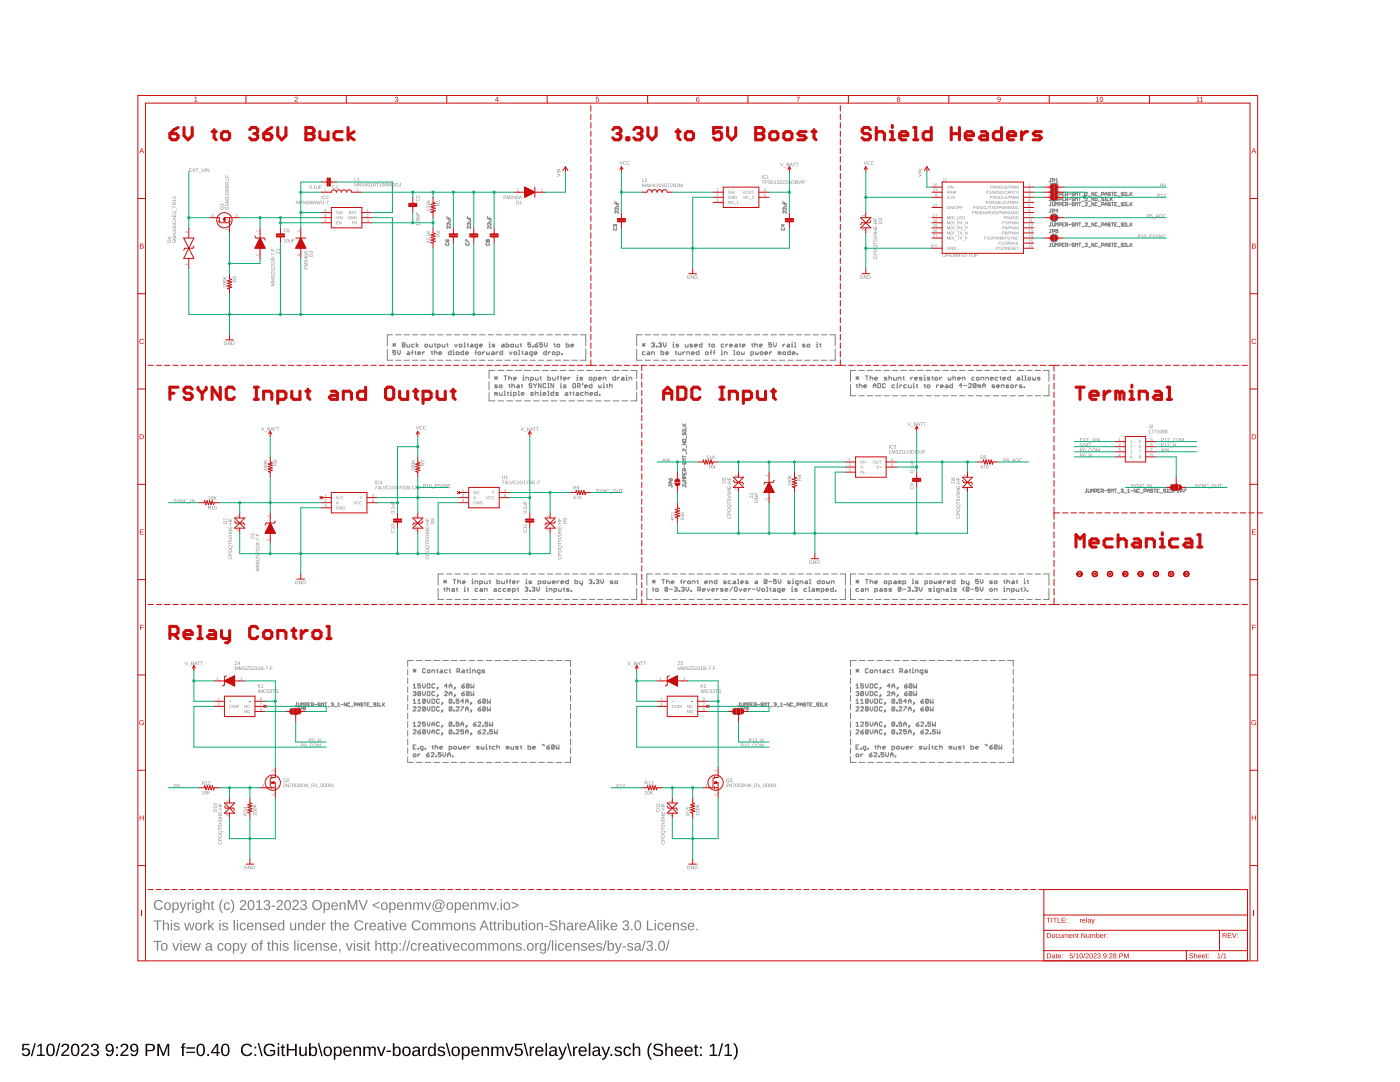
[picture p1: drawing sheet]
<svg xmlns="http://www.w3.org/2000/svg" width="279mm" height="216mm" viewBox="0 0 279 216" stroke-linecap="round" stroke-linejoin="round" font-family="sans-serif">
<path d="M4.5 208.3h1.4v.2h-1.1l-.1 .8a.83 .83 0 0 1 1.1 .2 .83 .83 0 0 1-.1 1.1 .83 .83 0 0 1-1.1 0l-.3-.4 .3-.1a.55 .55 0 0 0 .9 .3 .55 .55 0 0 0 0-.9 .55 .55 0 0 0-.8 .1h-.3zM6.9 208.2h.2l-.7 2.5h-.2zM7.5 208.7l.6-.4h.2v2.2h.6v.2h-1.5v-.2h.6v-1.9l-.5 .4zM9.6 208.4a.91 .91 0 0 1 1.1 .1 .91 .91 0 0 1 .2 1 .89 .89 0 0 1-.3 1.1 .89 .89 0 0 1-1.1-.2l-.2-.5v-.8zM9.8 208.6a1.65 1.65 0 0 0 .1 1.9h.2a1.12 1.12 0 0 0 .5-1.6l-.3-.4zM11.8 208.2h.3l-.7 2.5h-.3zM12.5 208.4a.79 .79 0 0 1 1.2 .2 .79 .79 0 0 1-.4 1.1l-.7 .8h1.2v.2h-1.6a2.08 2.08 0 0 1 1-1.3 .48 .48 0 0 0 .1-.8 .48 .48 0 0 0-.7 .3h-.4zM14.5 208.4a.91 .91 0 0 1 1.1 .1 .91 .91 0 0 1 .2 1 .89 .89 0 0 1-.3 1.1 .89 .89 0 0 1-1.1-.2l-.2-.5v-.8zM14.7 208.6a1.65 1.65 0 0 0 .1 1.9h.2a1.12 1.12 0 0 0 .5-1.6l-.3-.4zM16.4 208.4a.79 .79 0 0 1 1.3 .2 .79 .79 0 0 1-.5 1.1l-.7 .8h1.3v.2h-1.6a2.08 2.08 0 0 1 1-1.3 .48 .48 0 0 0 .1-.8 .48 .48 0 0 0-.8 .3h-.3zM18.4 208.4a.74 .74 0 0 1 .9-.1 .74 .74 0 0 1 .3 1l-.4 .2a.66 .66 0 0 1 .6 .7 .66 .66 0 0 1-.9 .5l-.7-.2-.1-.4h.3a.49 .49 0 0 0 .7 .4 .49 .49 0 0 0 .2-.8l-.6-.1v-.3a.47 .47 0 0 0 .6-.2 .47 .47 0 0 0-.3-.6 .47 .47 0 0 0-.6 .4h-.3zM21.3 208.5a.89 .89 0 0 1 1.1-.1 .89 .89 0 0 1 .3 1 .94 .94 0 0 1-.3 1.1 .94 .94 0 0 1-1.1 0l-.2-.3h.3a.52 .52 0 0 0 .7 .2 .52 .52 0 0 0 .3-.6v-.3a.78 .78 0 0 1-1.2 .1 .78 .78 0 0 1 .1-1.1zM21.3 209.1a.55 .55 0 0 0 1.1 0 .55 .55 0 0 0-1.1 0zM23.2 208.8h.3v.4h-.3zM23.2 210.4h.3v.3h-.3zM24.3 208.4a.79 .79 0 0 1 1.2 .2 .79 .79 0 0 1-.4 1.1l-.7 .8h1.2v.2h-1.6a2.08 2.08 0 0 1 1-1.3 .48 .48 0 0 0 .1-.8 .48 .48 0 0 0-.7 .3h-.4zM26.2 208.5a.89 .89 0 0 1 1.1-.1 .89 .89 0 0 1 .3 1 .94 .94 0 0 1-.3 1.1 .94 .94 0 0 1-1.1 0l-.2-.3h.3a.52 .52 0 0 0 .7 .2 .52 .52 0 0 0 .3-.6v-.3a.78 .78 0 0 1-1.2 .1 .78 .78 0 0 1 .1-1.1zM26.2 209.1a.55 .55 0 0 0 1.1 0 .55 .55 0 0 0-1.1 0zM29 208.3a2.12 2.12 0 0 1 1.7 .2 .76 .76 0 0 1 .2 .8 .76 .76 0 0 1-.8 .5h-.7v.9h-.4zM29.4 208.5v1h1a.49 .49 0 0 0-.1-.9zM31.4 208.3h.4l.8 2.1 .7-2.1h.5v2.4h-.3v-2.1l-.8 2.1h-.2l-.8-2.1v2.1h-.3zM36.4 208.3l.6-.1v.2l-.3 .1-.1 .3h.4v.3h-.4v1.6h-.3v-1.6h-.2v-.3h.2zM37.2 209h1.7v.2h-1.7zM37.2 209.9h1.7v.2h-1.7zM39.6 208.4a.91 .91 0 0 1 1 .1 .91 .91 0 0 1 .3 1 .89 .89 0 0 1-.3 1.1 .89 .89 0 0 1-1.2-.2l-.2-.5v-.8zM39.7 208.6a1.65 1.65 0 0 0 .2 1.9h.2a1.12 1.12 0 0 0 .4-1.6l-.3-.4zM41.4 210.3h.3v.4h-.3zM43.2 208.3h.3v1.6h.4v.3h-.4v.5h-.3v-.5h-1.1v-.3zM43.2 208.6l-.8 1.3h.8zM44.5 208.4a.91 .91 0 0 1 1.1 .1 .91 .91 0 0 1 .2 1 .89 .89 0 0 1-.3 1.1 .89 .89 0 0 1-1.2-.2l-.2-.5v-.8zM44.7 208.6a1.65 1.65 0 0 0 .1 1.9h.2a1.12 1.12 0 0 0 .4-1.6l-.3-.4zM48.4 208.6a1.21 1.21 0 0 1 1.9 .2l-.3 .2a.87 .87 0 0 0-1.2-.4 .87 .87 0 0 0-.3 1.2 .84 .84 0 0 0 .7 .7 .84 .84 0 0 0 .9-.5l.2 .1a1.25 1.25 0 0 1-1.8 .4 1.25 1.25 0 0 1-.1-1.9zM50.8 208.8h.3v.4h-.3zM50.8 210.4h.3v.3h-.3zM51.4 208.2h.3l.7 2.5h-.2zM52.9 208.6a1.27 1.27 0 0 1 2 .2l-.4 .1a.93 .93 0 0 0-1.3-.2 .93 .93 0 0 0-.2 1.3 1.03 1.03 0 0 0 1.6 .2v-.4h-.7v-.3h1v.8a1.33 1.33 0 0 1-1.9 .2 1.33 1.33 0 0 1-.1-1.9zM55.4 208.2h.3v.2h-.3zM55.4 208.8h.3v1.9h-.3zM56.3 208.4h.2v.4h.4v.3h-.4v1.2l.1 .2h.3v.2h-.5l-.1-.1-.1-1.5h-.2v-.3h.2zM57.2 208.3h.4v1h1.3v-1h.3v2.4h-.3v-1.1h-1.3v1.1h-.4zM59.7 208.8h.3v1.2a.45 .45 0 0 0 .5 .5 .45 .45 0 0 0 .4-.6v-1.1h.3v1.9h-.3v-.3a.63 .63 0 0 1-.7 .3 .63 .63 0 0 1-.5-.6zM61.7 208.2h.3v.9a.71 .71 0 0 1 .9-.2 .71 .71 0 0 1 .4 .9 .76 .76 0 0 1-.9 .9l-.4-.3v.3h-.3zM62.2 209.1a.84 .84 0 0 0 .3 1.4 .83 .83 0 0 0 0-1.4zM63.4 208.2h.3l.7 2.5h-.3zM64.8 209.1a.89 .89 0 0 1 1.1-.1 .89 .89 0 0 1 .3 1.1 .89 .89 0 0 1-1.2 .6 .89 .89 0 0 1-.4-1.3zM65.1 209.1a.86 .86 0 0 0 .3 1.4 .79 .79 0 0 0 .5-.7 .79 .79 0 0 0-.5-.8zM66.6 208.8h.3v.3a.71 .71 0 0 1 .9-.2 .71 .71 0 0 1 .4 .9 .76 .76 0 0 1-.9 .9l-.4-.3v1h-.3zM67.1 209.1a.84 .84 0 0 0 .3 1.4 .83 .83 0 0 0 0-1.4zM68.7 209.1a.85 .85 0 0 1 1-.2 .85 .85 0 0 1 .5 .9h-1.4a.54 .54 0 0 0 .4 .7 .54 .54 0 0 0 .6-.3l.3 .1a.89 .89 0 0 1-1.2 .4 .89 .89 0 0 1-.4-1.2zM69 209.2l-.2 .4h1l-.3-.5zM70.5 208.8h.3l.1 .4a.63 .63 0 0 1 .7-.4 .63 .63 0 0 1 .4 .7v1.2h-.3v-1.2a.45 .45 0 0 0-.5-.5 .45 .45 0 0 0-.3 .6v1.1h-.3zM72.5 208.8h.3v.4a.58 .58 0 0 1 .6-.4 .58 .58 0 0 1 .5 .4 .58 .58 0 0 1 .7-.4 .58 .58 0 0 1 .4 .7v1.2h-.3v-1.4a.41 .41 0 0 0-.6-.2 .41 .41 0 0 0-.2 .5v1.1h-.3v-1.4a.41 .41 0 0 0-.6-.2 .41 .41 0 0 0-.2 .5v1.1h-.3zM75.2 208.8h.4l.5 1.7 .5-1.7h.4l-.7 1.9h-.4zM77.1 209.6h.9v.3h-.9zM78.4 208.2h.3v.9a.71 .71 0 0 1 .9-.2 .71 .71 0 0 1 .4 .9 .76 .76 0 0 1-.9 .9l-.4-.3v.3h-.3zM78.9 209.1a.84 .84 0 0 0 .3 1.4 .83 .83 0 0 0 0-1.4zM80.5 209.1a.89 .89 0 0 1 1.1-.1 .89 .89 0 0 1 .3 1.1 .89 .89 0 0 1-1.2 .6 .89 .89 0 0 1-.4-1.3zM80.8 209.1a.86 .86 0 0 0 .3 1.4 .79 .79 0 0 0 .5-.7 .79 .79 0 0 0-.5-.8zM82.6 208.9a.74 .74 0 0 1 .7-.1 .74 .74 0 0 1 .5 .6v1l.3 .1v.2h-.4l-.2-.3a.63 .63 0 0 1-.8 .4 .63 .63 0 0 1-.4-.8 .63 .63 0 0 1 .8-.4h.4a.42 .42 0 0 0-.3-.6 .42 .42 0 0 0-.5 .3h-.4zM82.7 209.9a.39 .39 0 0 0 0 .6 .39 .39 0 0 0 .6-.2l.2-.5zM84.3 208.8h.3v.4l.2-.3 .4-.1v.3h-.4l-.1 .3-.1 1.3h-.3zM85.6 209.1a.67 .67 0 0 1 1.1 0v-.9h.3v2.5h-.3v-.3a.71 .71 0 0 1-1 .3 .71 .71 0 0 1-.3-.9zM85.8 209.2a.91 .91 0 0 0 .4 1.3 .79 .79 0 0 0 .5-.7 .79 .79 0 0 0-.5-.8zM87.6 209a.85 .85 0 0 1 1.2 .3h-.3a.39 .39 0 0 0-.4-.3 .39 .39 0 0 0-.3 .5l.2 .1a.67 .67 0 0 1 .7 .2 .67 .67 0 0 1 .1 .7 .91 .91 0 0 1-1.5-.2l.3-.1a.45 .45 0 0 0 .5 .4 .45 .45 0 0 0 .4-.6h-.1a.82 .82 0 0 1-1-.8zM89 208.2h.2l.8 2.5h-.3zM90.3 209.1a.89 .89 0 0 1 1.2-.1 .89 .89 0 0 1 .2 1.1 .89 .89 0 0 1-1.2 .6 .89 .89 0 0 1-.3-1.3zM90.6 209.1a.86 .86 0 0 0 .3 1.4 .79 .79 0 0 0 .5-.7 .79 .79 0 0 0-.5-.8zM92.1 208.8h.3l.1 .3a.71 .71 0 0 1 .9-.2 .71 .71 0 0 1 .3 .9 .76 .76 0 0 1-.9 .9l-.3-.3v1h-.3zM92.7 209.1a.84 .84 0 0 0 .3 1.4 .83 .83 0 0 0 0-1.4zM94.3 209.1a.85 .85 0 0 1 1-.2 .85 .85 0 0 1 .4 .9h-1.3a.54 .54 0 0 0 .3 .7 .54 .54 0 0 0 .7-.3l.2 .1a.89 .89 0 0 1-1.1 .4 .89 .89 0 0 1-.4-1.2zM94.5 209.2l-.1 .4h1l-.3-.5zM96.1 208.8h.3v.4a.63 .63 0 0 1 .7-.4 .63 .63 0 0 1 .5 .7v1.2h-.3v-1.2a.45 .45 0 0 0-.5-.5 .45 .45 0 0 0-.4 .6v1.1h-.3zM98.1 208.8h.2l.1 .4a.58 .58 0 0 1 .5-.4 .58 .58 0 0 1 .5 .4 .58 .58 0 0 1 .7-.4 .58 .58 0 0 1 .4 .7v1.2h-.3v-1.4a.41 .41 0 0 0-.5-.2 .41 .41 0 0 0-.2 .5v1.1h-.4v-1.4a.41 .41 0 0 0-.5-.2 .41 .41 0 0 0-.2 .5v1.1h-.3zM100.8 208.8h.3l.5 1.7 .6-1.7h.3l-.7 1.9h-.3zM102.8 208.3h1.4v.2h-1.1v.8a.83 .83 0 0 1 1.1 .2 .83 .83 0 0 1-.1 1.1 .83 .83 0 0 1-1.2 0l-.2-.4 .3-.1a.55 .55 0 0 0 .8 .3 .55 .55 0 0 0 .1-.9 .55 .55 0 0 0-.9 .1h-.3zM104.5 208.2h.3l.7 2.5h-.3zM105.7 208.8h.3v.4l.2-.3 .4-.1v.3h-.3l-.2 .3-.1 1.3h-.3zM107 209.1a.85 .85 0 0 1 1-.2 .85 .85 0 0 1 .5 .9h-1.4a.54 .54 0 0 0 .4 .7 .54 .54 0 0 0 .6-.3l.3 .1a.89 .89 0 0 1-1.2 .4 .89 .89 0 0 1-.4-1.2zM107.3 209.2l-.2 .4h1l-.3-.5zM108.9 208.2h.3v2.5h-.3zM109.9 208.9a.74 .74 0 0 1 .7-.1 .74 .74 0 0 1 .5 .6v1l.3 .1v.2h-.4l-.2-.3a.63 .63 0 0 1-.8 .4 .63 .63 0 0 1-.4-.8 .63 .63 0 0 1 .8-.4h.4a.42 .42 0 0 0-.3-.6 .42 .42 0 0 0-.5 .3h-.4zM110 209.9a.39 .39 0 0 0 0 .6 .39 .39 0 0 0 .6-.2l.2-.5zM111.4 208.8h.3l.6 1.6 .5-1.6h.3l-.7 1.9a.79 .79 0 0 1-.9 .7v-.2h.3l.3-.5zM113.1 208.2h.3l.7 2.5h-.3zM114.4 208.8h.3v.4l.1-.3 .4-.1v.3h-.3l-.2 .3v1.3h-.3zM115.7 209.1a.85 .85 0 0 1 1-.2 .85 .85 0 0 1 .4 .9h-1.3a.54 .54 0 0 0 .3 .7 .54 .54 0 0 0 .7-.3l.3 .1a.89 .89 0 0 1-1.2 .4 .89 .89 0 0 1-.4-1.2zM115.9 209.2l-.1 .4h1l-.3-.5zM117.5 208.2h.3v2.5h-.3zM118.5 208.9a.74 .74 0 0 1 .8-.1 .74 .74 0 0 1 .4 .6v1l.3 .1v.2h-.4l-.2-.3a.63 .63 0 0 1-.7 .4 .63 .63 0 0 1-.5-.8 .63 .63 0 0 1 .8-.4h.4a.42 .42 0 0 0-.3-.6 .42 .42 0 0 0-.5 .3h-.3zM118.7 209.9a.39 .39 0 0 0 0 .6 .39 .39 0 0 0 .6-.2l.1-.5zM120 208.8h.4l.5 1.6 .5-1.6h.4l-.7 1.9a.79 .79 0 0 1-1 .7v-.2h.4l.3-.5zM121.8 210.3h.4v.4h-.4zM122.9 209a.85 .85 0 0 1 1.2 .3h-.3a.39 .39 0 0 0-.4-.3 .39 .39 0 0 0-.3 .5l.2 .1a.67 .67 0 0 1 .7 .2 .67 .67 0 0 1 .1 .7 .91 .91 0 0 1-1.5-.2l.3-.1a.45 .45 0 0 0 .5 .4 .45 .45 0 0 0 .4-.6h-.1a.82 .82 0 0 1-1-.8zM124.6 209.1a.76 .76 0 0 1 1.3 .3h-.3a.48 .48 0 0 0-.6-.3 .48 .48 0 0 0-.3 .7 .48 .48 0 0 0 .3 .6 .48 .48 0 0 0 .6-.3l.3 .1a.79 .79 0 0 1-.9 .5 .79 .79 0 0 1-.6-.9zM126.3 208.2h.3v1a.63 .63 0 0 1 .7-.4 .63 .63 0 0 1 .5 .7v1.2h-.3v-1.2a.45 .45 0 0 0-.5-.5 .45 .45 0 0 0-.4 .6v1.1h-.3zM129.8 208.2h.3a2.48 2.48 0 0 0 0 3.2 1.06 1.06 0 0 1-.8-1 2.47 2.47 0 0 1 .5-2.2zM130.5 208.5a1.11 1.11 0 0 1 1.8 .3l-.3 .1a.63 .63 0 0 0-.7-.4 .63 .63 0 0 0-.5 .5l.6 .3a.75 .75 0 0 1 .9 .8 .75 .75 0 0 1-.9 .6 .89 .89 0 0 1-1.1-.6h.3a.78 .78 0 0 0 .7 .4 .78 .78 0 0 0 .7-.4 1.74 1.74 0 0 0-1.3-.7l-.3-.4zM132.8 208.2h.3v1a.63 .63 0 0 1 .7-.4 .63 .63 0 0 1 .5 .7v1.2h-.4v-1.2a.45 .45 0 0 0-.4-.5 .45 .45 0 0 0-.4 .6v1.1h-.3zM134.9 209.1a.85 .85 0 0 1 1-.2 .85 .85 0 0 1 .4 .9h-1.3a.54 .54 0 0 0 .3 .7 .54 .54 0 0 0 .7-.3l.2 .1a.89 .89 0 0 1-1.1 .4 .89 .89 0 0 1-.4-1.2zM135.1 209.2l-.1 .4h1l-.3-.5zM136.8 209.1a.85 .85 0 0 1 1-.2 .85 .85 0 0 1 .5 .9h-1.4a.54 .54 0 0 0 .4 .7 .54 .54 0 0 0 .6-.3l.3 .1a.89 .89 0 0 1-1.2 .4 .89 .89 0 0 1-.4-1.2zM137.1 209.2l-.2 .4h1l-.3-.5zM138.8 208.4h.2v.4h.3v.3h-.3v1.2l.1 .2h.3v.2h-.5l-.2-.1v-1.5h-.2v-.3h.2zM139.7 208.8h.4v.4h-.4zM139.7 210.4h.4v.3h-.4zM141.7 208.7l.6-.4h.3v2.2h.6v.2h-1.6v-.2h.7v-1.9l-.6 .4zM144 208.2h.3l-.7 2.5h-.3zM144.7 208.7l.5-.4h.3v2.2h.6v.2h-1.5v-.2h.6v-1.9l-.5 .4zM146.3 208.2a1.06 1.06 0 0 1 .9 1 2.47 2.47 0 0 1-.6 2.2h-.3a2.48 2.48 0 0 0 0-3.2z" fill="#000"/>
<g fill="#808080">
<path d="M31 179.8a.98 .98 0 0 1 1.5 .3h-.3a.73 .73 0 0 0-1-.2 .73 .73 0 0 0-.1 1.1l.4 .4a.68 .68 0 0 0 .8-.4l.2 .1a1.01 1.01 0 0 1-1.5 .3 1.01 1.01 0 0 1 0-1.6zM32.9 180.2a.73 .73 0 0 1 1.1 .1 .73 .73 0 0 1-.1 1.1 .73 .73 0 0 1-1.1-.2l-.1-.4zM33.1 180.4a.55 .55 0 0 0-.1 .7 .55 .55 0 0 0 .7 .2 .62 .62 0 0 0 .1-.7 .62 .62 0 0 0-.6-.3zM34.4 180.1h.2l.1 .2a.58 .58 0 0 1 .7-.2 .58 .58 0 0 1 .3 .7 .61 .61 0 0 1-.8 .8l-.2-.3v.9h-.3zM34.8 180.3a.62 .62 0 0 0-.1 .7 .62 .62 0 0 0 .5 .4 .64 .64 0 0 0 .2-.7 .64 .64 0 0 0-.5-.5zM35.8 180.1h.3l.4 1.2 .5-1.2h.2l-.6 1.5a.61 .61 0 0 1-.7 .5v-.1l.3-.1 .2-.3zM37.4 180.1h.3v.3l.1-.3 .3-.1v.3h-.2l-.2 .3v1h-.3zM38.4 179.5h.2v.2h-.2zM38.4 180.1h.2v1.5h-.2zM39.1 180.2a.53 .53 0 0 1 .9 .1v-.2h.2v1.4a.64 .64 0 0 1-.5 .6 .64 .64 0 0 1-.7-.3h.3l.3 .2a.47 .47 0 0 0 .4-.7 .57 .57 0 0 1-.8 .2 .57 .57 0 0 1-.3-.7zM39.3 180.4a.64 .64 0 0 0 .4 1 .59 .59 0 0 0 .3-.7 .59 .59 0 0 0-.6-.4zM40.6 179.5h.3l-.1 .8a.51 .51 0 0 1 .6-.3 .51 .51 0 0 1 .4 .6v1h-.2v-1a.36 .36 0 0 0-.4-.4 .36 .36 0 0 0-.3 .5v.9h-.3zM42.3 179.7h.2v.4h.2v.1h-.2v1l.1 .2h.2v.2l-.5-.2-.1-1.2h-.2v-.1h.2zM44.3 179.5h.2a2.01 2.01 0 0 0 0 2.7h-.2a1.98 1.98 0 0 1 0-2.7zM44.8 180.2l.3-.1h.4l.4 .4h-.3a.39 .39 0 0 0-.5-.2 .39 .39 0 0 0-.2 .5 .39 .39 0 0 0 .2 .6 .39 .39 0 0 0 .5-.3h.3a.67 .67 0 0 1-.9 .4 .67 .67 0 0 1-.3-.9zM46 179.5h.2a1.98 1.98 0 0 1 0 2.7h-.2a2.01 2.01 0 0 0 0-2.7zM48.1 179.7a.64 .64 0 0 1 1 .1 .64 .64 0 0 1-.4 1l-.6 .6h1.1v.2h-1.3v-.4l.5-.4a.53 .53 0 0 0 .4-.5 .53 .53 0 0 0-.3-.5l-.3 .1-.1 .2h-.2zM49.7 179.7a.74 .74 0 0 1 .9 .1 .74 .74 0 0 1 .2 .8 .74 .74 0 0 1-.7 1 .74 .74 0 0 1-.7-1l.1-.6zM49.9 179.8a1.34 1.34 0 0 0 0 1.5 .54 .54 0 0 0 .6-.1 .54 .54 0 0 0 0-.6v-.5a.38 .38 0 0 0-.6-.3zM51.2 179.9l.7-.3v1.8h.4v.2h-1.2v-.2h.5v-1.6l-.4 .4zM52.8 179.7a.56 .56 0 0 1 .9 0 .56 .56 0 0 1-.2 .9 .56 .56 0 0 1 .4 .7 .56 .56 0 0 1-.8 .3l-.5-.4v-.1l.2-.1a.4 .4 0 0 0 .6 .4 .4 .4 0 0 0 .2-.6l-.5-.1v-.2a.38 .38 0 0 0 .5-.2 .38 .38 0 0 0-.3-.5 .38 .38 0 0 0-.4 .3h-.3zM54.2 180.7h.7v.2h-.7zM55.4 179.7a.64 .64 0 0 1 1 .1 .64 .64 0 0 1-.4 1l-.6 .6h1.1v.2h-1.3v-.4l.5-.4a.53 .53 0 0 0 .4-.5 .53 .53 0 0 0-.3-.5l-.2 .1-.2 .2h-.2zM57 179.7a.74 .74 0 0 1 .9 .1 .74 .74 0 0 1 .2 .8 .74 .74 0 0 1-.7 1 .74 .74 0 0 1-.7-1l.1-.6zM57.2 179.8a1.34 1.34 0 0 0 0 1.5 .54 .54 0 0 0 .6-.1 .54 .54 0 0 0 0-.6v-.5a.38 .38 0 0 0-.6-.3zM58.6 179.7a.64 .64 0 0 1 1 .1 .64 .64 0 0 1-.4 1l-.6 .6h1v.2h-1.3l.1-.4 .4-.4a.53 .53 0 0 0 .5-.5 .53 .53 0 0 0-.3-.5l-.3 .1-.1 .2h-.2zM60.1 179.7a.56 .56 0 0 1 .9 0 .56 .56 0 0 1-.2 .9 .56 .56 0 0 1 .4 .7 .56 .56 0 0 1-.8 .3l-.5-.4v-.1l.3-.1a.4 .4 0 0 0 .5 .4 .4 .4 0 0 0 .2-.6l-.5-.1v-.2a.38 .38 0 0 0 .5-.2 .38 .38 0 0 0-.3-.5 .38 .38 0 0 0-.4 .3h-.3zM62.2 180.6a1.05 1.05 0 0 1 2.1 0 1.05 1.05 0 0 1-2.1 0zM62.8 180a.77 .77 0 0 0 0 1.2 .77 .77 0 0 0 1.1-.2 .77 .77 0 0 0-.1-1 .77 .77 0 0 0-1 0zM64.6 180.1h.2v.2a.58 .58 0 0 1 .8-.2 .58 .58 0 0 1 .3 .7 .61 .61 0 0 1-.8 .8l-.3-.3v.9h-.2zM65 180.3a.62 .62 0 0 0-.2 .7 .62 .62 0 0 0 .6 .4 .64 .64 0 0 0 .2-.7 .64 .64 0 0 0-.5-.5zM66.3 180.2a.69 .69 0 0 1 .8-.1 .69 .69 0 0 1 .3 .8h-1a.44 .44 0 0 0 .2 .5 .44 .44 0 0 0 .6-.2h.2a.76 .76 0 0 1-1.1 .2 .76 .76 0 0 1 0-1.2zM66.5 180.3l-.1 .4h.8l-.3-.5zM67.8 180.1h.2v.2a.51 .51 0 0 1 .6-.3 .51 .51 0 0 1 .4 .6v1h-.3v-1a.36 .36 0 0 0-.4-.4 .36 .36 0 0 0-.3 .5v.9h-.2zM69.4 179.6h.3l.7 1.7 .6-1.7h.3v2h-.2v-1.8l-.7 1.8h-.1l-.7-1.8v1.8h-.2zM71.6 179.6h.2l.7 1.7 .7-1.7h.2l-.8 2h-.2zM74.4 180.5l1.4-.6v.2l-1.2 .5 1.2 .5v.3l-1.4-.6zM76.2 180.2a.73 .73 0 0 1 1 .1 .73 .73 0 0 1-.1 1.1 .73 .73 0 0 1-1-.2l-.1-.4zM76.4 180.4a.55 .55 0 0 0-.1 .7 .55 .55 0 0 0 .7 .2 .62 .62 0 0 0 .1-.7 .62 .62 0 0 0-.6-.3zM77.7 180.1h.2v.2a.58 .58 0 0 1 .8-.2 .58 .58 0 0 1 .3 .7 .61 .61 0 0 1-.8 .8l-.3-.3v.9h-.2zM78.1 180.3a.62 .62 0 0 0-.2 .7 .62 .62 0 0 0 .6 .4 .64 .64 0 0 0 .2-.7 .64 .64 0 0 0-.5-.5zM79.4 180.2a.69 .69 0 0 1 .8-.1 .69 .69 0 0 1 .3 .8h-1a.44 .44 0 0 0 .2 .5 .44 .44 0 0 0 .6-.2h.2a.76 .76 0 0 1-1.1 .2 .76 .76 0 0 1 0-1.2zM79.6 180.3l-.1 .4h.8l-.3-.5zM80.9 180.1h.2v.2a.51 .51 0 0 1 .6-.3 .51 .51 0 0 1 .4 .6v1h-.3v-1a.36 .36 0 0 0-.4-.4 .36 .36 0 0 0-.3 .5v.9h-.2zM82.5 180.1h.2v.2a.47 .47 0 0 1 .4-.3 .47 .47 0 0 1 .5 .3 .47 .47 0 0 1 .5-.3 .47 .47 0 0 1 .4 .6v1h-.3v-1.2l-.3-.2-.3 .3v1.1h-.3v-1.2l-.1-.2-.3 .1-.2 .2v1.1h-.2zM84.7 180.1h.2l.5 1.3 .4-1.3h.3l-.6 1.5h-.3zM86.8 179.8a1.1 1.1 0 0 1 1.6-.1 1.1 1.1 0 0 1-.1 1.7h-.4l-.1-.3a.56 .56 0 0 1-.8 .2 .56 .56 0 0 1-.1-.8 .58 .58 0 0 1 .5-.5 .58 .58 0 0 1 .6 .3v-.2h.2l-.2 1.1a.79 .79 0 0 0 .6-.8 .79 .79 0 0 0-.6-.7 1.09 1.09 0 0 0-1.4 .7 1.09 1.09 0 0 0 .6 1.4l1-.2 .1 .1a1.23 1.23 0 0 1-1.8-.1 1.23 1.23 0 0 1 .3-1.8zM87.3 180.3a.48 .48 0 0 0-.3 .5 .48 .48 0 0 0 .5 .4 .49 .49 0 0 0 .4-.5 .49 .49 0 0 0-.5-.5zM89.3 180.2a.73 .73 0 0 1 1 .1 .73 .73 0 0 1-.1 1.1 .73 .73 0 0 1-1-.2l-.1-.4zM89.5 180.4a.55 .55 0 0 0-.1 .7 .55 .55 0 0 0 .7 .2 .62 .62 0 0 0 .1-.7 .62 .62 0 0 0-.6-.3zM90.7 180.1h.3v.2a.58 .58 0 0 1 .7-.2 .58 .58 0 0 1 .3 .7 .61 .61 0 0 1-.7 .8l-.3-.3v.9h-.2zM91.2 180.3a.62 .62 0 0 0-.2 .7 .62 .62 0 0 0 .6 .4 .64 .64 0 0 0 .2-.7 .64 .64 0 0 0-.5-.5zM92.4 180.2a.69 .69 0 0 1 .9-.1 .69 .69 0 0 1 .3 .8h-1.1a.44 .44 0 0 0 .3 .5 .44 .44 0 0 0 .6-.2h.2a.76 .76 0 0 1-1.2 .2 .76 .76 0 0 1 0-1.2zM92.7 180.3l-.2 .4h.9l-.3-.5zM93.9 180.1h.3v.2a.51 .51 0 0 1 .6-.3 .51 .51 0 0 1 .3 .6v1h-.2v-1a.36 .36 0 0 0-.4-.4 .36 .36 0 0 0-.3 .5v.9h-.3zM95.5 180.1h.3v.2a.47 .47 0 0 1 .4-.3 .47 .47 0 0 1 .4 .3 .47 .47 0 0 1 .6-.3 .47 .47 0 0 1 .3 .6v1h-.2v-1.2l-.3-.2-.3 .3v1.1h-.3v-1.2l-.1-.2-.3 .1-.2 .2v1.1h-.3zM97.7 180.1h.3l.4 1.3 .5-1.3h.2l-.5 1.5h-.3zM99.2 181.3h.3v.3h-.3zM99.9 179.5h.3v.2h-.3zM99.9 180.1h.3v1.5h-.3zM100.6 180.2a.73 .73 0 0 1 1.1 .1 .73 .73 0 0 1-.1 1.1 .73 .73 0 0 1-1-.2l-.1-.4zM100.8 180.4a.55 .55 0 0 0-.1 .7 .55 .55 0 0 0 .8 .2 .62 .62 0 0 0 0-.7 .62 .62 0 0 0-.5-.3zM102.1 179.9l1.4 .6v.3l-1.4 .6v-.3l1.2-.5-1.2-.5z"/>
<path d="M30.6 183.7h1.6v.2h-.6v1.7h-.3v-1.7h-.7zM32.5 183.6h.3l-.1 .8a.51 .51 0 0 1 .6-.3 .51 .51 0 0 1 .4 .5v1h-.2v-.9a.36 .36 0 0 0-.4-.4 .36 .36 0 0 0-.3 .4v.9h-.3zM34.1 183.6h.2v.2h-.2zM34.1 184.1h.2v1.5h-.2zM34.8 184.2l.7-.1 .3 .4h-.2a.32 .32 0 0 0-.4-.3 .32 .32 0 0 0-.2 .4l.5 .2a.45 .45 0 0 1 .3 .6 .45 .45 0 0 1-.6 .3l-.5-.3-.1-.1 .2-.1a.37 .37 0 0 0 .5 .3 .37 .37 0 0 0 .3-.4l-.1-.1a.64 .64 0 0 1-.8-.7zM36.8 184.1h.2l.3 1.3 .4-1.3h.2l.4 1.3 .3-1.3h.2l-.4 1.5h-.3l-.3-1.3-.3 1.3h-.3zM39.1 184.3a.73 .73 0 0 1 1 .1 .73 .73 0 0 1 0 1 .73 .73 0 0 1-1.1-.1l-.1-.4zM39.3 184.4a.55 .55 0 0 0-.1 .8 .55 .55 0 0 0 .7 .1 .62 .62 0 0 0 .1-.6 .62 .62 0 0 0-.6-.4zM40.6 184.1h.2l.1 .3 .1-.2 .3-.1v.2l-.3 .1-.1 .2v1h-.3zM41.6 183.6h.2v1.3l.7-.8h.3l-.7 .7 .7 .8h-.3l-.5-.7-.2 .2v.5h-.2zM43.8 183.6h.2v.2h-.2zM43.8 184.1h.2v1.5h-.2zM44.5 184.2l.7-.1 .3 .4h-.2a.32 .32 0 0 0-.4-.3 .32 .32 0 0 0-.2 .4l.5 .2a.45 .45 0 0 1 .3 .6 .45 .45 0 0 1-.6 .3l-.5-.3-.1-.1 .2-.1a.37 .37 0 0 0 .4 .3 .37 .37 0 0 0 .3-.4v-.1a.64 .64 0 0 1-.8-.7zM46.6 183.6h.3v2h-.3zM47.3 183.6h.2v.2h-.2zM47.3 184.1h.2v1.5h-.2zM48 184.3l.3-.2h.4l.4 .4-.3 .1a.39 .39 0 0 0-.5-.3 .39 .39 0 0 0-.2 .6 .39 .39 0 0 0 .2 .5 .39 .39 0 0 0 .5-.2h.3a.67 .67 0 0 1-.9 .4 .67 .67 0 0 1-.4-1zM49.4 184.3a.69 .69 0 0 1 .9-.1 .69 .69 0 0 1 .3 .7h-1.1a.44 .44 0 0 0 .3 .5 .44 .44 0 0 0 .5-.2l.3 .1a.76 .76 0 0 1-1.2 .1 .76 .76 0 0 1 0-1.1zM49.6 184.4l-.1 .3h.8l-.2-.4zM50.9 184.1h.3v.3a.51 .51 0 0 1 .5-.3 .51 .51 0 0 1 .4 .5v1h-.2v-.9a.36 .36 0 0 0-.4-.4 .36 .36 0 0 0-.3 .5v.8h-.3zM52.6 184.2l.7-.1 .3 .4h-.2a.32 .32 0 0 0-.4-.3 .32 .32 0 0 0-.2 .4l.5 .2a.45 .45 0 0 1 .3 .6 .45 .45 0 0 1-.6 .3l-.5-.3-.1-.1 .2-.1a.37 .37 0 0 0 .4 .3 .37 .37 0 0 0 .3-.4v-.1a.64 .64 0 0 1-.8-.7zM54 184.3a.69 .69 0 0 1 .9-.1 .69 .69 0 0 1 .3 .7h-1.1a.44 .44 0 0 0 .3 .5 .44 .44 0 0 0 .5-.2l.3 .1a.76 .76 0 0 1-1.2 .1 .76 .76 0 0 1 0-1.1zM54.2 184.4l-.1 .3h.8l-.2-.4zM55.6 184.3l.4-.2 .5 .3v-.8h.2v2h-.2v-.2a.58 .58 0 0 1-.8 .2 .58 .58 0 0 1-.2-.7zM55.8 184.4a.73 .73 0 0 0 .3 1.1 .64 .64 0 0 0 .4-.6 .64 .64 0 0 0-.4-.6zM57.9 184.1h.3v1a.36 .36 0 0 0 .4 .4 .36 .36 0 0 0 .3-.5v-.9h.2v1.5h-.2v-.2a.51 .51 0 0 1-.6 .2 .51 .51 0 0 1-.4-.5zM59.5 184.1h.2v.3a.51 .51 0 0 1 .6-.3 .51 .51 0 0 1 .4 .5v1h-.2v-.9a.36 .36 0 0 0-.4-.4 .36 .36 0 0 0-.3 .5v.8h-.3zM61.2 184.3l.4-.2 .4 .3v-.8h.3v2h-.2l-.1-.2a.58 .58 0 0 1-.7 .2 .58 .58 0 0 1-.3-.7zM61.4 184.4a.73 .73 0 0 0 .2 1.1 .64 .64 0 0 0 .4-.6 .64 .64 0 0 0-.4-.6zM62.8 184.3a.69 .69 0 0 1 .8-.1 .69 .69 0 0 1 .3 .7h-1a.44 .44 0 0 0 .2 .5 .44 .44 0 0 0 .6-.2l.2 .1a.76 .76 0 0 1-1.1 .1 .76 .76 0 0 1 0-1.1zM63 184.4l-.1 .3h.8l-.3-.4zM64.3 184.1h.2v.3l.2-.2 .3-.1v.2l-.3 .1-.2 .2v1h-.2zM66.1 183.8h.2v.3h.3v.2h-.3v1l.1 .1h.2v.2l-.5-.1-.1-1.2h-.1v-.2h.1zM66.8 183.6h.3v.8a.51 .51 0 0 1 .5-.3 .51 .51 0 0 1 .4 .5v1h-.2v-.9a.36 .36 0 0 0-.4-.4 .36 .36 0 0 0-.3 .4v.9h-.3zM68.5 184.3a.69 .69 0 0 1 .8-.1 .69 .69 0 0 1 .4 .7h-1.1a.44 .44 0 0 0 .3 .5 .44 .44 0 0 0 .5-.2l.2 .1a.76 .76 0 0 1-1.1 .1 .76 .76 0 0 1 0-1.1zM68.7 184.4l-.1 .3h.8l-.2-.4zM71 183.9a.98 .98 0 0 1 1.5 .2l-.2 .1a.73 .73 0 0 0-1.1-.2 .73 .73 0 0 0-.1 1.1l.4 .3a.68 .68 0 0 0 .8-.4l.2 .1a1.01 1.01 0 0 1-1.5 .3 1.01 1.01 0 0 1 0-1.5zM72.8 184.1h.3v.3l.1-.2 .4-.1v.2l-.3 .1-.2 .2v1h-.3zM73.9 184.3a.69 .69 0 0 1 .8-.1 .69 .69 0 0 1 .4 .7h-1.1a.44 .44 0 0 0 .3 .5 .44 .44 0 0 0 .5-.2l.2 .1a.76 .76 0 0 1-1.1 .1 .76 .76 0 0 1 0-1.1zM74.1 184.4l-.1 .3h.8l-.2-.4zM75.5 184.3l.5-.2 .4 .1 .2 1.2 .2 .2h-.3l-.2-.3a.51 .51 0 0 1-.6 .4 .51 .51 0 0 1-.4-.6 .51 .51 0 0 1 .7-.4h.3a.34 .34 0 0 0-.2-.4 .34 .34 0 0 0-.5 .2h-.2zM75.7 185a.35 .35 0 0 0 .2 .5 .35 .35 0 0 0 .4-.4v-.2zM77.1 183.8h.1v.3h.3v.2h-.3v1l.1 .1h.3v.2l-.6-.1v-1.2h-.2v-.2h.2zM77.8 183.6h.2v.2h-.2zM77.8 184.1h.2v1.5h-.2zM78.2 184.1h.3l.4 1.3 .5-1.3h.2l-.5 1.5h-.3zM79.9 184.3a.69 .69 0 0 1 .9-.1 .69 .69 0 0 1 .3 .7h-1.1a.44 .44 0 0 0 .3 .5 .44 .44 0 0 0 .5-.2l.3 .1a.76 .76 0 0 1-1.2 .1 .76 .76 0 0 1 0-1.1zM80.1 184.4l-.1 .3h.8l-.2-.4zM82.4 183.9a.98 .98 0 0 1 1.6 .2l-.3 .1a.73 .73 0 0 0-1-.2 .73 .73 0 0 0-.2 1.1l.4 .3a.68 .68 0 0 0 .9-.4l.2 .1a1.01 1.01 0 0 1-1.5 .3 1.01 1.01 0 0 1-.1-1.5zM84.4 184.3a.73 .73 0 0 1 1 .1 .73 .73 0 0 1-.1 1 .73 .73 0 0 1-1-.1l-.1-.4zM84.6 184.4a.55 .55 0 0 0-.1 .8 .55 .55 0 0 0 .7 .1 .62 .62 0 0 0 .1-.6 .62 .62 0 0 0-.6-.4zM85.9 184.1h.2v.3a.47 .47 0 0 1 .4-.3 .47 .47 0 0 1 .5 .3 .47 .47 0 0 1 .5-.3 .47 .47 0 0 1 .4 .5v1h-.3v-1.1l-.3-.2-.3 .3v1h-.3v-1.1l-.1-.2h-.3l-.2 .3v1h-.2zM88.2 184.1h.3v.3a.47 .47 0 0 1 .4-.3 .47 .47 0 0 1 .4 .3 .47 .47 0 0 1 .6-.3 .47 .47 0 0 1 .3 .5v1h-.2v-1.1l-.3-.2-.3 .3v1h-.3v-1.1l-.1-.2h-.3l-.2 .3v1h-.3zM90.7 184.3a.73 .73 0 0 1 1.1 .1 .73 .73 0 0 1-.1 1 .73 .73 0 0 1-1.1-.1v-.4zM90.9 184.4a.55 .55 0 0 0-.1 .8 .55 .55 0 0 0 .7 .1 .62 .62 0 0 0 .1-.6 .62 .62 0 0 0-.6-.4zM92.2 184.1h.2l.1 .3a.51 .51 0 0 1 .5-.3 .51 .51 0 0 1 .4 .5v1h-.2v-.9a.36 .36 0 0 0-.4-.4 .36 .36 0 0 0-.3 .5v.8h-.3zM93.9 184.2l.6-.1 .4 .4h-.2a.32 .32 0 0 0-.4-.3 .32 .32 0 0 0-.2 .4l.5 .2a.45 .45 0 0 1 .3 .6 .45 .45 0 0 1-.6 .3l-.5-.3-.1-.1 .2-.1a.37 .37 0 0 0 .4 .3 .37 .37 0 0 0 .3-.4l-.1-.1a.64 .64 0 0 1-.7-.7zM96.5 183.7h.3l.8 1.9h-.3l-.2-.5h-.9l-.2 .5h-.3zM96.6 183.9l-.3 1h.7zM97.9 183.8h.1v.3h.3v.2h-.3v1l.1 .1h.3v.2l-.6-.1v-1.2h-.2v-.2h.2zM98.7 183.8h.1v.3h.3v.2h-.3v1l.1 .1h.2v.2l-.5-.1v-1.2h-.2v-.2h.2zM99.4 184.1h.2v.3l.1-.2 .4-.1v.2l-.3 .1-.2 .2v1h-.2zM100.3 183.6h.3v.2h-.3zM100.3 184.1h.3v1.5h-.3zM100.9 183.6h.3v.8a.58 .58 0 0 1 .7-.2 .58 .58 0 0 1 .3 .7 .61 .61 0 0 1-.7 .7l-.3-.2v.2h-.3zM101.3 184.4a.62 .62 0 0 0-.1 .7 .62 .62 0 0 0 .6 .3 .76 .76 0 0 0-.2-1.1zM102.5 184.1h.3v1a.36 .36 0 0 0 .4 .4 .36 .36 0 0 0 .3-.5v-.9h.2v1.5h-.2v-.2a.51 .51 0 0 1-.6 .2 .51 .51 0 0 1-.4-.5zM104.2 183.8h.2v.3h.3v.2h-.3v1l.1 .1h.2v.2l-.5-.1-.1-1.2h-.1v-.2h.2zM104.9 183.6h.3v.2h-.3zM104.9 184.1h.3v1.5h-.3zM105.6 184.3a.73 .73 0 0 1 1.1 .1 .73 .73 0 0 1-.1 1 .73 .73 0 0 1-1-.1l-.1-.4zM105.8 184.4a.55 .55 0 0 0-.1 .8 .55 .55 0 0 0 .8 .1 .62 .62 0 0 0 0-.6 .62 .62 0 0 0-.5-.4zM107.1 184.1h.3v.3a.51 .51 0 0 1 .6-.3 .51 .51 0 0 1 .4 .5v1h-.3v-.9a.36 .36 0 0 0-.4-.4 .36 .36 0 0 0-.3 .5v.8h-.3zM108.7 184.8h.7v.2h-.7zM109.8 183.9a.9 .9 0 0 1 1.4 .2h-.2a.45 .45 0 0 0-.6-.3 .45 .45 0 0 0-.3 .6l.4 .1a.6 .6 0 0 1 .8 .6 .6 .6 0 0 1-.8 .6 .72 .72 0 0 1-.9-.5l.3-.1a.55 .55 0 0 0 .6 .4 .55 .55 0 0 0 .5-.6l-.5-.1a.63 .63 0 0 1-.6-.3 .63 .63 0 0 1-.1-.6zM111.6 183.6h.2v.8a.51 .51 0 0 1 .6-.3 .51 .51 0 0 1 .4 .5v1h-.3v-.9a.36 .36 0 0 0-.3-.4 .36 .36 0 0 0-.4 .4v.9h-.2zM113.3 184.3l.5-.2 .4 .1 .2 1.2 .2 .2h-.3l-.2-.3a.51 .51 0 0 1-.6 .4 .51 .51 0 0 1-.4-.6 .51 .51 0 0 1 .7-.4h.3a.34 .34 0 0 0-.2-.4 .34 .34 0 0 0-.5 .2h-.2zM113.5 185a.35 .35 0 0 0 .2 .5 .35 .35 0 0 0 .4-.4v-.2zM114.8 184.1h.2v.3l.2-.2 .3-.1v.2l-.3 .1-.2 .2v1h-.2zM115.8 184.3a.69 .69 0 0 1 .8-.1 .69 .69 0 0 1 .4 .7h-1.1a.44 .44 0 0 0 .3 .5 .44 .44 0 0 0 .5-.2l.2 .1a.76 .76 0 0 1-1.1 .1 .76 .76 0 0 1 0-1.1zM116 184.4l-.1 .3h.8l-.2-.4zM117.9 183.7h.3l.8 1.9h-.3l-.2-.5h-.9l-.2 .5h-.3zM118.1 183.9l-.4 1h.7zM119.2 183.6h.3v2h-.3zM119.8 183.6h.3v.2h-.3zM119.8 184.1h.3v1.5h-.3zM120.5 183.6h.2v1.3l.7-.8h.3l-.6 .7 .6 .8h-.3l-.5-.7-.2 .2v.5h-.2zM122 184.3a.69 .69 0 0 1 .8-.1 .69 .69 0 0 1 .4 .7h-1.1a.44 .44 0 0 0 .3 .5 .44 .44 0 0 0 .5-.2l.2 .1a.76 .76 0 0 1-1.1 .1 .76 .76 0 0 1 0-1.1zM122.2 184.4l-.1 .3h.8l-.2-.4zM124.4 183.8a.56 .56 0 0 1 .9 0 .56 .56 0 0 1-.2 .8 .56 .56 0 0 1 .4 .8 .56 .56 0 0 1-.8 .2l-.5-.3v-.2h.3a.4 .4 0 0 0 .5 .4 .4 .4 0 0 0 .2-.7l-.5-.1v-.2a.38 .38 0 0 0 .5-.2 .38 .38 0 0 0-.2-.5 .38 .38 0 0 0-.5 .4h-.3zM126 185.3h.2v.3h-.2zM126.9 183.8a.74 .74 0 0 1 .9 0 .74 .74 0 0 1 .2 .8 .74 .74 0 0 1-.7 1.1 .74 .74 0 0 1-.7-1.1l.1-.5zM127.1 183.9a1.34 1.34 0 0 0 0 1.5 .54 .54 0 0 0 .5-.2 .54 .54 0 0 0 .1-.6v-.4a.38 .38 0 0 0-.6-.3zM129.1 183.7h.3v1.7h1v.2h-1.3zM130.6 183.6h.3v.2h-.3zM130.6 184.1h.3v1.5h-.3zM131.4 184.3l.3-.2h.4l.3 .4-.2 .1a.39 .39 0 0 0-.5-.3 .39 .39 0 0 0-.2 .6 .39 .39 0 0 0 .2 .5 .39 .39 0 0 0 .5-.2h.2a.67 .67 0 0 1-.9 .4 .67 .67 0 0 1-.3-1zM132.8 184.3a.69 .69 0 0 1 .8-.1 .69 .69 0 0 1 .4 .7h-1.1a.44 .44 0 0 0 .3 .5 .44 .44 0 0 0 .5-.2l.2 .1a.76 .76 0 0 1-1.1 .1 .76 .76 0 0 1 0-1.1zM133 184.4l-.1 .3h.8l-.2-.4zM134.3 184.1h.2v.3a.51 .51 0 0 1 .6-.3 .51 .51 0 0 1 .4 .5v1h-.2v-.9a.36 .36 0 0 0-.4-.4 .36 .36 0 0 0-.3 .5v.8h-.3zM136 184.2l.6-.1 .4 .4h-.2a.32 .32 0 0 0-.4-.3 .32 .32 0 0 0-.2 .4l.5 .2a.45 .45 0 0 1 .3 .6 .45 .45 0 0 1-.6 .3l-.6-.3v-.1l.2-.1a.37 .37 0 0 0 .4 .3 .37 .37 0 0 0 .3-.4l-.1-.1a.64 .64 0 0 1-.7-.7zM137.4 184.3a.69 .69 0 0 1 .9-.1 .69 .69 0 0 1 .3 .7h-1.1a.44 .44 0 0 0 .3 .5 .44 .44 0 0 0 .5-.2l.2 .1a.76 .76 0 0 1-1.1 .1 .76 .76 0 0 1 0-1.1zM137.6 184.4l-.1 .3h.8l-.2-.4zM139 185.3h.2v.3h-.2z"/>
<path d="M30.6 187.7h1.6v.2h-.6v1.8h-.3v-1.8h-.7zM32.3 188.4a.73 .73 0 0 1 1 0 .73 .73 0 0 1-.1 1.1 .73 .73 0 0 1-1-.1l-.1-.5zM32.5 188.5a.55 .55 0 0 0-.1 .7 .55 .55 0 0 0 .7 .2 .62 .62 0 0 0 .1-.7 .62 .62 0 0 0-.6-.3zM34.4 188.2h.3l.4 1.3 .4-1.3h.3l-.6 1.5h-.3zM36 187.6h.2v.3h-.2zM36 188.2h.2v1.5h-.2zM36.7 188.4a.69 .69 0 0 1 .9-.2 .69 .69 0 0 1 .3 .8h-1.1a.44 .44 0 0 0 .3 .5 .44 .44 0 0 0 .5-.2l.3 .1a.76 .76 0 0 1-1.2 .1 .76 .76 0 0 1 0-1.1zM36.9 188.5l-.1 .3h.8l-.2-.4zM38 188.2h.3l.3 1.3 .3-1.3h.3l.3 1.3 .4-1.3h.2l-.4 1.5h-.3l-.3-1.3-.4 1.3h-.3zM41.2 188.3l.5-.1 .4 .1 .2 1.1 .2 .3h-.3l-.2-.3a.51 .51 0 0 1-.6 .4 .51 .51 0 0 1-.4-.7 .51 .51 0 0 1 .7-.3h.3a.34 .34 0 0 0-.2-.5 .34 .34 0 0 0-.5 .3h-.2zM41.4 189a.35 .35 0 0 0 .2 .6 .35 .35 0 0 0 .4-.4v-.2zM43.6 188.4l.2-.2h.4l.4 .4h-.2a.39 .39 0 0 0-.6-.2 .39 .39 0 0 0-.1 .5 .39 .39 0 0 0 .1 .6 .39 .39 0 0 0 .6-.3h.2a.67 .67 0 0 1-.9 .5 .67 .67 0 0 1-.3-1zM45 188.4a.73 .73 0 0 1 1 0 .73 .73 0 0 1-.1 1.1 .73 .73 0 0 1-1-.1l-.1-.5zM45.2 188.5a.55 .55 0 0 0-.1 .7 .55 .55 0 0 0 .7 .2 .62 .62 0 0 0 .1-.7 .62 .62 0 0 0-.6-.3zM46.5 188.2h.2v.2a.58 .58 0 0 1 .8-.2 .58 .58 0 0 1 .3 .7 .61 .61 0 0 1-.8 .8l-.3-.2v.8h-.2zM46.9 188.4a.62 .62 0 0 0-.2 .7 .62 .62 0 0 0 .6 .4 .64 .64 0 0 0 .2-.7 .64 .64 0 0 0-.5-.4zM47.9 188.2h.2l.5 1.2 .4-1.2h.3l-.6 1.5a.61 .61 0 0 1-.7 .6v-.2h.2l.3-.4zM50.4 188.4a.73 .73 0 0 1 1 0 .73 .73 0 0 1-.1 1.1 .73 .73 0 0 1-1-.1l-.1-.5zM50.6 188.5a.55 .55 0 0 0-.1 .7 .55 .55 0 0 0 .7 .2 .62 .62 0 0 0 .1-.7 .62 .62 0 0 0-.6-.3zM52 187.7l.5-.1v.2l-.3 .1v.3h.3v.2h-.3v1.3h-.3v-1.3h-.2v-.2h.2zM53.6 187.8h.1v.4h.3v.2h-.3v.9l.1 .2h.2v.2l-.5-.1v-1.2h-.2v-.2h.2zM54.3 187.6h.2v.8a.51 .51 0 0 1 .6-.2 .51 .51 0 0 1 .4 .5v1h-.3v-1a.36 .36 0 0 0-.4-.4 .36 .36 0 0 0-.3 .5v.9h-.2zM55.8 187.6h.3v.3h-.3zM55.8 188.2h.3v1.5h-.3zM56.6 188.3l.6-.1 .4 .3-.2 .1a.32 .32 0 0 0-.4-.3 .32 .32 0 0 0-.2 .4l.5 .2a.45 .45 0 0 1 .3 .5 .45 .45 0 0 1-.6 .3l-.6-.2v-.2h.2a.37 .37 0 0 0 .4 .3 .37 .37 0 0 0 .3-.4l-.1-.1a.64 .64 0 0 1-.7-.7zM58.7 187.6h.3v2.1h-.3zM59.3 187.6h.3v.3h-.3zM59.3 188.2h.3v1.5h-.3zM60.1 188.4l.3-.2h.4l.3 .4h-.2a.39 .39 0 0 0-.6-.2 .39 .39 0 0 0-.1 .5 .39 .39 0 0 0 .2 .6 .39 .39 0 0 0 .5-.3h.2a.67 .67 0 0 1-.9 .5 .67 .67 0 0 1-.3-1zM61.5 188.4a.69 .69 0 0 1 .8-.2 .69 .69 0 0 1 .4 .8h-1.1a.44 .44 0 0 0 .3 .5 .44 .44 0 0 0 .5-.2l.2 .1a.76 .76 0 0 1-1.1 .1 .76 .76 0 0 1 0-1.1zM61.7 188.5l-.1 .3h.8l-.2-.4zM63 188.2h.2v.2a.51 .51 0 0 1 .6-.2 .51 .51 0 0 1 .4 .5v1h-.2v-1a.36 .36 0 0 0-.5-.4 .36 .36 0 0 0-.2 .5v.9h-.3zM64.7 188.3l.6-.1 .4 .3-.2 .1a.32 .32 0 0 0-.4-.3 .32 .32 0 0 0-.3 .4l.6 .2a.45 .45 0 0 1 .3 .5 .45 .45 0 0 1-.6 .3l-.6-.2v-.2h.2a.37 .37 0 0 0 .4 .3 .37 .37 0 0 0 .3-.4l-.1-.1a.64 .64 0 0 1-.7-.7zM66.1 188.4a.69 .69 0 0 1 .8-.2 .69 .69 0 0 1 .4 .8h-1.1a.44 .44 0 0 0 .3 .5 .44 .44 0 0 0 .5-.2l.2 .1a.76 .76 0 0 1-1.1 .1 .76 .76 0 0 1 0-1.1zM66.3 188.5l-.1 .3h.8l-.2-.4zM67.7 189.4h.2l-.1 .7h-.1l.1-.4h-.1zM69 188.2h.3l.4 1.3 .4-1.3h.3l-.5 1.5h-.3zM70.6 187.6h.3v.3h-.3zM70.6 188.2h.3v1.5h-.3zM71.3 188.3l.7-.1 .4 .3-.3 .1a.32 .32 0 0 0-.4-.3 .32 .32 0 0 0-.2 .4l.5 .2a.45 .45 0 0 1 .4 .5 .45 .45 0 0 1-.6 .3l-.6-.2-.1-.2h.3a.37 .37 0 0 0 .4 .3 .37 .37 0 0 0 .3-.4l-.1-.1a.64 .64 0 0 1-.8-.7zM72.7 187.6h.2v.3h-.2zM72.7 188.2h.2v1.5h-.2zM73.4 187.8h.2v.4h.3v.2h-.3v.9l.1 .2h.2v.2l-.5-.1-.1-1.2h-.1v-.2h.2zM74.9 187.6h.3l-.1 .8a.51 .51 0 0 1 .6-.2 .51 .51 0 0 1 .4 .5v1h-.2v-1a.36 .36 0 0 0-.4-.4 .36 .36 0 0 0-.3 .5v.9h-.3zM76.6 187.8h.2v.4h.2v.2h-.2v.9l.1 .2h.2v.2l-.5-.1-.1-1.2h-.2v-.2h.2zM77.4 187.8h.2v.4h.2v.2h-.2v.9v.2h.3v.2l-.6-.1v-1.2h-.2v-.2h.2zM78.1 188.2h.2v.2a.58 .58 0 0 1 .8-.2 .58 .58 0 0 1 .3 .7 .61 .61 0 0 1-.8 .8l-.3-.2v.8h-.2zM78.5 188.4a.62 .62 0 0 0-.2 .7 .62 .62 0 0 0 .6 .4 .64 .64 0 0 0 .2-.7 .64 .64 0 0 0-.5-.4zM79.7 188.2h.3v.3h-.3zM79.7 189.4h.3v.3h-.3zM80.8 187.6h.3l-.6 2.1h-.2zM81.6 187.6h.3l-.6 2.1h-.2zM82.1 188.4l.3-.2h.4l.4 .4h-.3a.39 .39 0 0 0-.5-.2 .39 .39 0 0 0-.2 .5 .39 .39 0 0 0 .2 .6 .39 .39 0 0 0 .6-.3h.2a.67 .67 0 0 1-.9 .5 .67 .67 0 0 1-.3-1zM83.5 188.2h.2v.3l.2-.3h.3v.2h-.3l-.1 .3-.1 1h-.2zM84.5 188.4a.69 .69 0 0 1 .9-.2 .69 .69 0 0 1 .3 .8h-1.1a.44 .44 0 0 0 .3 .5 .44 .44 0 0 0 .5-.2l.3 .1a.76 .76 0 0 1-1.2 .1 .76 .76 0 0 1 0-1.1zM84.7 188.5l-.1 .3h.8l-.2-.4zM86.1 188.3l.5-.1 .4 .1 .2 1.1 .2 .3h-.3l-.2-.3a.51 .51 0 0 1-.6 .4 .51 .51 0 0 1-.3-.7 .51 .51 0 0 1 .6-.3h.3a.34 .34 0 0 0-.2-.5 .34 .34 0 0 0-.4 .3h-.3zM86.3 189a.35 .35 0 0 0 .2 .6 .35 .35 0 0 0 .4-.4v-.2zM87.7 187.8h.2v.4h.3v.2h-.3v.9l.1 .2h.2v.2l-.5-.1-.1-1.2h-.1v-.2h.1zM88.4 187.6h.3v.3h-.3zM88.4 188.2h.3v1.5h-.3zM88.9 188.2h.2l.5 1.3 .4-1.3h.3l-.6 1.5h-.3zM90.6 188.4a.69 .69 0 0 1 .8-.2 .69 .69 0 0 1 .3 .8h-1a.44 .44 0 0 0 .2 .5 .44 .44 0 0 0 .6-.2l.2 .1a.76 .76 0 0 1-1.1 .1 .76 .76 0 0 1 0-1.1zM90.8 188.5l-.1 .3h.8l-.3-.4zM92.2 188.4l.2-.2h.4l.4 .4h-.3a.39 .39 0 0 0-.5-.2 .39 .39 0 0 0-.2 .5 .39 .39 0 0 0 .2 .6 .39 .39 0 0 0 .6-.3h.2a.67 .67 0 0 1-.9 .5 .67 .67 0 0 1-.3-1zM93.6 188.4a.73 .73 0 0 1 1 0 .73 .73 0 0 1-.1 1.1 .73 .73 0 0 1-1-.1l-.1-.5zM93.8 188.5a.55 .55 0 0 0-.1 .7 .55 .55 0 0 0 .7 .2 .62 .62 0 0 0 .1-.7 .62 .62 0 0 0-.6-.3zM95.1 188.2h.2v.2a.47 .47 0 0 1 .4-.2 .47 .47 0 0 1 .5 .2 .47 .47 0 0 1 .5-.2 .47 .47 0 0 1 .4 .5v1h-.3v-1.1l-.3-.2-.3 .2v1.1h-.2l-.1-1.1-.1-.2h-.3l-.1 .2-.1 1.1h-.2zM97.5 188.2h.2v.2a.47 .47 0 0 1 .4-.2 .47 .47 0 0 1 .5 .2 .47 .47 0 0 1 .5-.2 .47 .47 0 0 1 .4 .5v1h-.3v-1.1l-.3-.2-.3 .2v1.1h-.3v-1.1l-.1-.2h-.3l-.2 .2v1.1h-.2zM99.9 188.4a.73 .73 0 0 1 1.1 0 .73 .73 0 0 1-.1 1.1 .73 .73 0 0 1-1.1-.1v-.5zM100.1 188.5a.55 .55 0 0 0-.1 .7 .55 .55 0 0 0 .7 .2 .62 .62 0 0 0 .1-.7 .62 .62 0 0 0-.5-.3zM101.4 188.2h.3v.2a.51 .51 0 0 1 .6-.2 .51 .51 0 0 1 .3 .5v1h-.2v-1a.36 .36 0 0 0-.4-.4 .36 .36 0 0 0-.3 .5v.9h-.3zM103.1 188.3l.7-.1 .3 .3-.2 .1a.32 .32 0 0 0-.4-.3 .32 .32 0 0 0-.2 .4l.5 .2a.45 .45 0 0 1 .3 .5 .45 .45 0 0 1-.6 .3l-.5-.2-.1-.2h.2a.37 .37 0 0 0 .5 .3 .37 .37 0 0 0 .2-.4v-.1a.64 .64 0 0 1-.8-.7zM104.5 189.4h.3v.3h-.3zM105.3 188.4a.73 .73 0 0 1 1.1 0 .73 .73 0 0 1-.1 1.1 .73 .73 0 0 1-1.1-.1v-.5zM105.5 188.5a.55 .55 0 0 0-.1 .7 .55 .55 0 0 0 .8 .2 .62 .62 0 0 0 0-.7 .62 .62 0 0 0-.5-.3zM106.8 188.2h.3v.3l.1-.3h.3v.2h-.2l-.2 .3v1h-.3zM107.8 188.4a.53 .53 0 0 1 .9 0v-.2h.3v1.5a.64 .64 0 0 1-.5 .6 .64 .64 0 0 1-.7-.4h.2l.4 .2a.47 .47 0 0 0 .3-.7 .57 .57 0 0 1-.7 .3 .57 .57 0 0 1-.3-.8zM108 188.5a.64 .64 0 0 0 .4 1 .59 .59 0 0 0 .3-.7 .59 .59 0 0 0-.5-.4zM109.7 187.6h.3l-.6 2.1h-.2zM110.2 187.6h.2v2.1h-.2zM110.8 187.6h.2v.3h-.2zM110.8 188.2h.2v1.5h-.2zM111.5 188.4l.3-.2h.4l.4 .4h-.3a.39 .39 0 0 0-.5-.2 .39 .39 0 0 0-.2 .5 .39 .39 0 0 0 .2 .6 .39 .39 0 0 0 .5-.3h.3a.67 .67 0 0 1-.9 .5 .67 .67 0 0 1-.3-1zM113 188.4a.69 .69 0 0 1 .8-.2 .69 .69 0 0 1 .3 .8h-1.1a.44 .44 0 0 0 .3 .5 .44 .44 0 0 0 .6-.2l.2 .1a.76 .76 0 0 1-1.2 .1 .76 .76 0 0 1 .1-1.1zM113.2 188.5l-.1 .3h.8l-.3-.4zM114.4 188.2h.3v.2a.51 .51 0 0 1 .6-.2 .51 .51 0 0 1 .4 .5v1h-.3v-1a.36 .36 0 0 0-.4-.4 .36 .36 0 0 0-.3 .5v.9h-.2zM116.1 188.3l.7-.1 .3 .3-.2 .1a.32 .32 0 0 0-.4-.3 .32 .32 0 0 0-.2 .4l.5 .2a.45 .45 0 0 1 .4 .5 .45 .45 0 0 1-.6 .3l-.6-.2-.1-.2h.2a.37 .37 0 0 0 .5 .3 .37 .37 0 0 0 .3-.4l-.1-.1a.64 .64 0 0 1-.8-.7zM117.6 188.4a.69 .69 0 0 1 .8-.2 .69 .69 0 0 1 .3 .8h-1a.44 .44 0 0 0 .2 .5 .44 .44 0 0 0 .6-.2l.2 .1a.76 .76 0 0 1-1.2 .1 .76 .76 0 0 1 .1-1.1zM117.8 188.5l-.1 .3h.8l-.3-.4zM119.1 188.3l.7-.1 .4 .3-.3 .1a.32 .32 0 0 0-.4-.3 .32 .32 0 0 0-.2 .4l.5 .2a.45 .45 0 0 1 .4 .5 .45 .45 0 0 1-.6 .3l-.6-.2-.1-.2h.3a.37 .37 0 0 0 .4 .3 .37 .37 0 0 0 .3-.4l-.1-.1a.64 .64 0 0 1-.8-.7zM120.9 187.6h.2l-.6 2.1h-.2zM121.3 187.6h.2v.8a.58 .58 0 0 1 .8-.2 .58 .58 0 0 1 .3 .7 .61 .61 0 0 1-.8 .8l-.3-.2v.2h-.2zM121.6 188.5a.62 .62 0 0 0-.1 .6 .62 .62 0 0 0 .6 .4 .76 .76 0 0 0-.2-1.1zM122.7 188.2h.2l.5 1.2 .4-1.2h.3l-.6 1.5a.61 .61 0 0 1-.7 .6v-.2h.2l.3-.4zM124.2 188.8h.7v.2h-.7zM125.3 188.3l.7-.1 .4 .3-.3 .1a.32 .32 0 0 0-.4-.3 .32 .32 0 0 0-.2 .4l.5 .2a.45 .45 0 0 1 .4 .5 .45 .45 0 0 1-.6 .3l-.6-.2-.1-.2h.3a.37 .37 0 0 0 .4 .3 .37 .37 0 0 0 .3-.4l-.1-.1a.64 .64 0 0 1-.8-.7zM126.8 188.3l.5-.1 .4 .1 .2 1.1 .2 .3h-.3l-.2-.3a.51 .51 0 0 1-.6 .4 .51 .51 0 0 1-.4-.7 .51 .51 0 0 1 .7-.3h.3a.34 .34 0 0 0-.2-.5 .34 .34 0 0 0-.5 .3h-.2zM127 189a.35 .35 0 0 0 .2 .6 .35 .35 0 0 0 .4-.4v-.2zM128.6 187.6h.3l-.6 2.1h-.2zM129.2 187.8a.56 .56 0 0 1 .9 0 .56 .56 0 0 1-.2 .9 .56 .56 0 0 1 .4 .7 .56 .56 0 0 1-.8 .3l-.5-.3v-.2h.2a.4 .4 0 0 0 .6 .3 .4 .4 0 0 0 .1-.6l-.5-.1v-.2a.38 .38 0 0 0 .6-.2 .38 .38 0 0 0-.3-.5 .38 .38 0 0 0-.4 .3h-.3zM130.7 189.4h.3v.3h-.3zM131.7 187.8a.74 .74 0 0 1 .8 .1 .74 .74 0 0 1 .2 .8 .74 .74 0 0 1-.7 1 .74 .74 0 0 1-.6-1v-.5zM131.8 188a1.34 1.34 0 0 0 0 1.5 .54 .54 0 0 0 .6-.2 .54 .54 0 0 0 .1-.6l-.1-.5a.38 .38 0 0 0-.6-.2zM133.4 187.6h.2l-.5 2.1h-.3z"/>
<path d="M188 50.9a.35 .35 0 0 1 .7 0 .35 .35 0 0 1-.7 0zM188.1 50.9a.26 .26 0 0 0 .5 0 .26 .26 0 0 0-.5 0zM188.9 50.6h.3a.21 .21 0 0 1 .2 .2 .21 .21 0 0 1-.2 .2h-.2l-.1 .3zM189 50.7v.2h.3v-.2zM189.5 50.6h.6l-.5 .1v.2h.4h-.4v.3l.5 .1h-.6zM190.2 50.6l.5 .6 .1-.6v.7l-.5-.6-.1 .6zM190.9 50.6h.1l.2 .6 .3-.6h.1v.7l-.1-.6-.2 .6-.3-.6-.1 .6zM191.7 50.6l.3 .6 .3-.6-.3 .7zM192.4 50.6h.4l-.3 .1v.2a.23 .23 0 0 1 .3 .1 .23 .23 0 0 1-.1 .3 .23 .23 0 0 1-.3-.2l.3 .1v-.2v-.1h-.3zM192.9 51h.3zM193.2 50.6h.6l-.2 .1v.6l-.1-.6zM193.8 50.9a.35 .35 0 0 1 .7 0 .35 .35 0 0 1-.7 0zM193.9 50.9a.26 .26 0 0 0 .5 0 .26 .26 0 0 0-.5 0zM194.7 50.6h.2a.21 .21 0 0 1 .3 .2 .21 .21 0 0 1-.3 .2h-.2v.3zM194.7 50.7v.2h.4l-.1-.2z"/>
<path d="M172.4 32.2l.3 .6 .3-.6-.2 .7zM173.2 32.3l.3-.1 .2 .1a.3 .3 0 0 0-.4 0 .3 .3 0 0 0 0 .5 .3 .3 0 0 0 .4-.1 .35 .35 0 0 1-.5 .1 .35 .35 0 0 1 0-.5zM173.9 32.3l.3-.1 .2 .1a.3 .3 0 0 0-.4 0 .3 .3 0 0 0 0 .5 .3 .3 0 0 0 .4-.1 .35 .35 0 0 1-.5 .1 .35 .35 0 0 1 0-.5z"/>
<path d="M171.7 55l.4-.1 .2 .2a.29 .29 0 0 0-.4-.1 .29 .29 0 0 0-.1 .4 .29 .29 0 0 0 .4 .1l-.2-.2h.3l-.1 .3a.37 .37 0 0 1-.5-.1 .37 .37 0 0 1 0-.5zM172.4 54.9l.5 .6 .1-.6v.7l-.5-.6-.1 .6zM173.2 54.9h.2a.34 .34 0 0 1 .4 .4 .34 .34 0 0 1-.4 .3h-.2zM173.3 55v.5a.29 .29 0 0 0 .4-.2 .29 .29 0 0 0-.4-.3z"/>
<path d="M174.4 51.1h.1a.3 .3 0 0 0 0 .4 .3 .3 0 0 0 .4 0 .3 .3 0 0 0-.1-.5 .35 .35 0 0 1 .2 .6 .35 .35 0 0 1-.6 0 .35 .35 0 0 1 0-.5zM174.4 50.5h.3l.1 .3 .2 .1h-.7zM174.4 50.5v.3h.3l-.1-.3zM174.4 49.8a.35 .35 0 0 1 .4-.1 .35 .35 0 0 1 .2 .3v.3h-.7zM174.5 49.8l-.1 .4h.5a.29 .29 0 0 0-.1-.4 .29 .29 0 0 0-.3 0zM174.4 49a.43 .43 0 0 1 .7 .2v-.2a.41 .41 0 0 1-.3 .5 .41 .41 0 0 1-.5-.4zM174.4 49.3a.26 .26 0 0 0 .5 0 .26 .26 0 0 0-.5 0zM174.3 48.3l.1 .2 .6 .1h-.6l-.1 .2zM174.3 47.8l.1 .3h.2a.23 .23 0 0 1 .1-.3 .23 .23 0 0 1 .4 .1 .23 .23 0 0 1-.2 .3v-.3l-.1-.1-.1 .1v.3h-.4zM174.3 47l.7 .4-.7 .3 .6-.3zM174.4 46.6l.6 .1a.31 .31 0 0 1-.3 .3 .31 .31 0 0 1-.3-.4zM174.4 46.7a.24 .24 0 0 0 .3 .2 .24 .24 0 0 0 .2-.3zM174.3 45.8h.7l-.3 .1v.4l.3 .1h-.7l.3-.1v-.4zM174.3 45.2l.1 .4h.2v-.4l.1 .4h.2l.1-.5v.6h-.7zM174.7 44.8l.1 .3zM174.3 44.1h.7l-.3 .1v.4l.3 .1h-.7l.3-.1v-.4zM174.3 43.5l.1 .4h.3v-.4v.4l.3 .1h-.7z"/>
<path d="M152 36h.5l-.2 .1v.6l-.1-.6zM152.6 36h.3a.21 .21 0 0 1 .3 .2 .21 .21 0 0 1-.3 .2h-.2l-.1 .3zM152.7 36.1v.2h.3v-.2zM153.4 36h.3l.1 .1h-.3v.2a.23 .23 0 0 1 .3 .1 .23 .23 0 0 1-.2 .3l-.3-.2 .1 .1a.18 .18 0 0 0 .3 0 .18 .18 0 0 0 0-.3 .18 .18 0 0 0-.3 0zM154 36.1l.2-.1 .2 .1h-.3l-.1 .2a.23 .23 0 0 1 .4 .1 .23 .23 0 0 1-.2 .3 .23 .23 0 0 1-.2-.2zM154 36.5a.15 .15 0 0 0 .3 0 .15 .15 0 0 0-.3 0zM154.5 36.1l.3-.1v.6l.1 .1h-.4l.2-.1v-.5zM155.1 36a.2 .2 0 0 1 .3 0 .2 .2 0 0 1-.1 .3 .18 .18 0 0 1 .2 .3 .18 .18 0 0 1-.2 .1l-.3-.2 .4 .1-.2-.3 .2-.2-.4 .1zM155.7 36a.25 .25 0 0 1 .3 .2 .25 .25 0 0 1-.2 .3l-.1 .1 .3 .1-.4-.1a.37 .37 0 0 0 .2-.5l-.2 .1zM156.2 36a.25 .25 0 0 1 .4 .2 .25 .25 0 0 1-.3 .3l-.1 .1 .4 .1-.5-.1a.37 .37 0 0 0 .3-.5l-.2 .1zM156.8 36a.25 .25 0 0 1 .3 .2 .25 .25 0 0 1-.2 .3l-.1 .1 .4 .1-.5-.1a.37 .37 0 0 0 .2-.5l-.2 .1zM157.5 36l.4 .7-.2-.2h-.3l-.2 .2zM157.5 36.1l-.1 .3h.3zM158 36h.2a.34 .34 0 0 1 .3 .3 .34 .34 0 0 1-.3 .4h-.2zM158 36.1v.5a.29 .29 0 0 0 .4-.3 .29 .29 0 0 0-.4-.2zM158.7 36h.4v.6l-.4 .1zM158.8 36.1v.2l.3-.1-.1-.1zM158.8 36.4v.2l.3-.1v-.1zM159.3 36l.3 .6 .3-.6-.3 .7zM160 36h.3a.2 .2 0 0 1 .3 .2 .2 .2 0 0 1-.2 .2l.2 .3-.3-.3h-.2l-.1 .3zM160.1 36.1v.2l.4-.1-.1-.1z"/>
</g>
<path d="M122.7 40.1v.5h.7M122.9 40.8h.5l-.1 .4h-.4M123.1 40.4v.2M123.4 41.4v.5l-.5-.5-.2 .2 .1 .3M123.4 42.1v.4l-.5-.4-.2 .1 .1 .3M156.3 40.1v.5h.6M156.5 40.8h.4v.3l-.4 .1M156.6 40.4v.2M156.9 42.1v.4l-.4-.4-.2 .1 .1 .3M156.9 41.4v.5l-.4-.5-.2 .2 .1 .3" fill="none" stroke="#808080" stroke-width=".2"/>
<g fill="#808080">
<path d="M128.2 36.7h.1l.2 .5 .2-.5h.1v.6l-.1-.6-.2 .6-.3-.6v.6zM129.2 36.7l.4 .6-.2-.2h-.3l-.2 .2zM129.2 36.7l-.1 .4h.3zM129.7 36.7v.3l.5-.3-.3 .3 .3 .3-.4-.3-.1 .3zM130.3 36.7l.1 .3 .5-.3-.3 .3 .3 .3-.4-.3-.2 .3zM131 36.7a.25 .25 0 0 1 .4 .1 .25 .25 0 0 1-.3 .4l-.1 .1h.4h-.4a.37 .37 0 0 0 .2-.6l-.2 .1zM131.5 36.7h.1a.31 .31 0 0 1 .4 .3 .31 .31 0 0 1-.4 .3zM131.7 36.7a.3 .3 0 0 0-.1 .3 .3 .3 0 0 0 .2 .3 .3 .3 0 0 0 .1-.3 .3 .3 0 0 0-.2-.3zM132.1 36.8l.2-.1v.6h.2h-.4h.2v-.6zM132.7 36.7l.2-.1 .1 .2-.2-.1-.1 .3a.23 .23 0 0 1 .4 0 .23 .23 0 0 1-.2 .4 .23 .23 0 0 1-.3-.2zM132.7 37.1a.15 .15 0 0 0 .3 0 .15 .15 0 0 0-.3 0zM133.1 36.7h.6h-.2v.6l-.1-.6zM133.8 36.7a.25 .25 0 0 1 .4 .1 .25 .25 0 0 1-.2 .4l-.1 .1h.3h-.4a.37 .37 0 0 0 .2-.6l-.2 .1zM134.4 36.7h.3a.2 .2 0 0 1 .2 .1 .2 .2 0 0 1-.1 .2l.1 .3-.2-.2h-.3v.2zM134.4 36.7v.3l.4-.1v-.1zM135.1 36.7a.25 .25 0 0 1 .4 .1 .25 .25 0 0 1-.3 .4l-.1 .1h.4h-.5a.37 .37 0 0 0 .3-.6l-.3 .1zM135.6 36.7h.1l.3 .5 .2-.5h.1v.6l-.1-.6-.2 .6-.3-.6-.1 .6z"/>
<path d="M183.3 34.6l.7 .4-.7 .3 .6-.3zM183.3 34.5l.7 .1zM183.3 33.7h.7l-.6 .5 .6 .1h-.7l.6-.5z"/>
<path d="M123.6 32.2l.3 .6 .4-.6-.3 .7zM124.4 32.3l.4-.1 .1 .1a.3 .3 0 0 0-.4 0 .3 .3 0 0 0 0 .5 .3 .3 0 0 0 .5-.1 .35 .35 0 0 1-.6 .1 .35 .35 0 0 1 0-.5zM125.1 32.3l.4-.1 .2 .1a.3 .3 0 0 0-.5 0 .3 .3 0 0 0 0 .5 .3 .3 0 0 0 .5-.1 .35 .35 0 0 1-.6 .1 .35 .35 0 0 1 0-.5z"/>
<path d="M137.2 55l.3-.1 .2 .2a.29 .29 0 0 0-.4-.1 .29 .29 0 0 0 0 .4 .29 .29 0 0 0 .4 .1l-.2-.2h.3l-.1 .3a.37 .37 0 0 1-.5-.1 .37 .37 0 0 1 0-.5zM137.9 54.9l.5 .6 .1-.6v.7l-.5-.6-.1 .6zM138.6 54.9h.3a.34 .34 0 0 1 .3 .4 .34 .34 0 0 1-.3 .3h-.3zM138.7 55v.5a.29 .29 0 0 0 .4-.2 .29 .29 0 0 0-.4-.3z"/>
<path d="M155.7 32.5l.3 .6 .4-.6-.3 .7zM156.3 33.3l.6 .1zM157 32.5h.4l.1 .6-.5 .1zM157.1 32.6v.2l.3-.1v-.1zM157.1 32.9v.2l.3-.1v-.1zM157.9 32.5l.3 .7-.1-.2h-.3l-.2 .2zM157.9 32.6l-.1 .3h.2zM158.2 32.5h.6l-.3 .1v.6l-.1-.6zM158.8 32.5h.6l-.3 .1v.6l-.1-.6z"/>
<path d="M229.2 85.9l.3-.1v.6l.2 .1h-.5l.2-.1v-.5zM229.8 85.8h.4l-.2 .7-.1-.2 .2-.5zM230.3 85.8h.5l-.3 .7v-.2l.2-.5zM230.9 85.9l.3-.1v.6l.1 .1h-.4l.2-.1v-.5zM231.5 85.8a.31 .31 0 0 1 .4 .3 .31 .31 0 0 1-.4 .3zM231.6 85.8a.3 .3 0 0 0-.1 .4 .3 .3 0 0 0 .2 .2 .3 .3 0 0 0 .1-.3 .3 .3 0 0 0-.2-.3zM232 85.8a.2 .2 0 0 1 .4 0 .2 .2 0 0 1-.1 .3 .2 .2 0 0 1 0 .3 .2 .2 0 0 1-.3 0 .2 .2 0 0 1 .1-.3zM232.1 85.9a.13 .13 0 0 0 .2 0 .13 .13 0 0 0-.2 0zM232.1 86.3a.14 .14 0 0 0 .2 0 .14 .14 0 0 0-.2 0zM232.6 85.8a.2 .2 0 0 1 .3 0 .2 .2 0 0 1-.1 .3 .2 .2 0 0 1 .1 .3 .2 .2 0 0 1-.3 0 .2 .2 0 0 1 .1-.3zM232.6 85.9a.15 .15 0 0 0 .3 0 .15 .15 0 0 0-.3 0zM232.6 86.3a.15 .15 0 0 0 .3 0 .15 .15 0 0 0-.3 0z"/>
<path d="M52.6 93.7h.7v-.2v.4v-.1h-.6l.1 .1zM52.7 93l.6 .1a.31 .31 0 0 1-.3 .3 .31 .31 0 0 1-.3-.4zM52.7 93.1a.24 .24 0 0 0 .3 .2 .24 .24 0 0 0 .2-.2zM52.7 92.4l.6 .1a.31 .31 0 0 1-.3 .4 .31 .31 0 0 1-.3-.5zM52.7 92.6a.24 .24 0 0 0 .3 .2 .24 .24 0 0 0 .2-.3zM52.6 91.7l.3 .3 .4-.3-.3 .4 .3 .2h-.7l.4-.1z"/>
<path d="M41.6 99.1l.2-.1v.6l.2 .1h-.4l.1-.1v-.5zM42.1 99.1l.1-.1a.31 .31 0 0 1 .3 .4 .31 .31 0 0 1-.4 .2zM42.2 99.1a.3 .3 0 0 0-.1 .3 .3 .3 0 0 0 .3 .2 .3 .3 0 0 0 .1-.3 .3 .3 0 0 0-.3-.2zM42.7 99l.1 .4 .4-.4-.3 .3 .3 .4-.3-.3-.2 .3z"/>
<path d="M59 116l.3-.1 .2 .1a.29 .29 0 0 0-.4-.1 .29 .29 0 0 0-.1 .5 .29 .29 0 0 0 .5 0l-.3-.2h.3v.3a.37 .37 0 0 1-.5 0 .37 .37 0 0 1 0-.5zM59.7 115.9l.5 .6v-.6v.7l-.4-.6-.1 .6zM60.4 115.9h.2a.34 .34 0 0 1 .4 .3 .34 .34 0 0 1-.3 .4h-.3zM60.5 116v.5a.29 .29 0 0 0 .4-.3 .29 .29 0 0 0-.4-.2z"/>
<path d="M83 85l.3 .6 .3-.6-.2 .7zM83.8 85.1l.3-.1 .2 .2a.3 .3 0 0 0-.4-.1 .3 .3 0 0 0 0 .5 .3 .3 0 0 0 .4-.1 .35 .35 0 0 1-.5 .1 .35 .35 0 0 1 0-.5zM84.5 85.1l.3-.1 .2 .2a.3 .3 0 0 0-.4-.1 .3 .3 0 0 0 0 .5 .3 .3 0 0 0 .4-.1 .35 .35 0 0 1-.5 .1 .35 .35 0 0 1 0-.5z"/>
<path d="M100.2 95.9h.4l-.2 .7-.1-.1 .3-.5zM101 95.9l.2 .5-.1 .2-.1-.1h-.3zM101 96l-.2 .4h.2zM101.3 95.9l.1 .6 .4 .1h-.5zM101.7 95.9l.4 .6 .3-.6-.3 .7zM102.5 96l.4-.1 .2 .2a.3 .3 0 0 0-.5-.1 .3 .3 0 0 0 0 .5 .3 .3 0 0 0 .5-.1 .35 .35 0 0 1-.5 .1 .35 .35 0 0 1-.1-.5zM103.2 96l.3-.1v.6l.1 .1h-.4l.2-.1v-.5zM103.8 96l.4-.1 .2 .2a.29 .29 0 0 0-.5-.1 .29 .29 0 0 0 0 .4 .29 .29 0 0 0 .4 .1l-.2-.2h.3l-.1 .3a.37 .37 0 0 1-.5-.1 .37 .37 0 0 1 0-.5zM104.5 96l.3-.1v.6l.1 .1h-.4l.2-.1v-.5zM105 95.9h.5l-.2 .7-.1-.1 .2-.5zM105.7 96l.3-.1 .1 .2-.3-.1v.2a.23 .23 0 0 1 .3 .1 .23 .23 0 0 1-.2 .3l-.3-.2 .1 .1a.18 .18 0 0 0 .3 0 .18 .18 0 0 0 0-.2 .18 .18 0 0 0-.3 0zM106.3 95.9h.5l-.4 .1v.2h.4l-.4 .1v.2l.4 .1h-.5zM106.9 96.3l.3 .1zM107.3 95.9h.4l-.2 .7-.1-.1 .2-.5z"/>
<path d="M104.5 102l.6 .1a.31 .31 0 0 1-.3 .4 .31 .31 0 0 1-.3-.5zM104.5 102.2a.24 .24 0 0 0 .3 .2 .24 .24 0 0 0 .2-.3zM105 101.8l.1 .1zM104.4 101.3h.6l.1-.1v.4l-.1-.2h-.5l.1 .2zM104.6 100.6h.5v.4l-.5 .1 .5-.2zM104.4 100l.1 .4h.3v-.4v.4l.3 .1h-.7z"/>
<path d="M85 111h.1a.3 .3 0 0 0 0 .4 .3 .3 0 0 0 .4 0 .3 .3 0 0 0 0-.4 .35 .35 0 0 1 .1 .5 .35 .35 0 0 1-.6 0 .35 .35 0 0 1 0-.5zM85 110.4h.3l.1 .4 .2 .1h-.7zM85.1 110.5l-.1 .3h.3v-.3zM85 109.7a.35 .35 0 0 1 .4-.1 .35 .35 0 0 1 .2 .3v.3h-.7zM85.1 109.8l-.1 .3h.6a.29 .29 0 0 0-.1-.4 .29 .29 0 0 0-.4 .1zM85 108.9a.43 .43 0 0 1 .7 .2v-.2a.41 .41 0 0 1-.3 .5 .41 .41 0 0 1-.5-.3zM85 109.2a.26 .26 0 0 0 .5 0 .26 .26 0 0 0-.5 0zM84.9 108.2l.1 .2 .6 .1h-.6l-.1 .3zM84.9 107.7l.1 .3h.2a.23 .23 0 0 1 .1-.3 .23 .23 0 0 1 .4 .1 .23 .23 0 0 1-.2 .3l.1-.3h-.2h-.1v.3h-.4zM84.9 107l.7 .3-.7 .3 .6-.3zM85 106.5l.6 .1a.31 .31 0 0 1-.3 .3 .31 .31 0 0 1-.3-.4zM85 106.6a.24 .24 0 0 0 .3 .2 .24 .24 0 0 0 .2-.2zM84.9 105.8h.7l-.3 .1v.3l.3 .1h-.7l.3-.1v-.3zM84.9 105.1l.1 .4h.2v-.4l.1 .4h.3v-.4v.5h-.7zM85.3 104.7l.1 .3zM84.9 104.1h.7h-.3v.4l.3 .1h-.7l.3-.1v-.4zM84.9 103.4l.1 .4h.3l.1-.4v.4l.2 .1h-.7z"/>
<path d="M111.4 111h.1a.3 .3 0 0 0 0 .4 .3 .3 0 0 0 .4 0 .3 .3 0 0 0 0-.4 .35 .35 0 0 1 .1 .5 .35 .35 0 0 1-.5 0 .35 .35 0 0 1-.1-.5zM111.4 110.4h.3l.1 .4 .2 .1h-.6zM111.5 110.5l-.1 .3h.3v-.3zM111.4 109.7a.35 .35 0 0 1 .4-.1 .35 .35 0 0 1 .2 .3v.3h-.6zM111.5 109.8l-.1 .3h.6a.29 .29 0 0 0-.1-.4 .29 .29 0 0 0-.4 .1zM111.4 108.9a.43 .43 0 0 1 .7 .2l.1-.2a.41 .41 0 0 1-.4 .5 .41 .41 0 0 1-.4-.3zM111.4 109.2a.3 .3 0 0 0 .6 0 .3 .3 0 0 0-.6 0zM111.4 108.2v.2l.6 .1h-.6v.3zM111.4 107.7v.3h.2a.23 .23 0 0 1 .2-.3 .23 .23 0 0 1 .3 .1 .23 .23 0 0 1-.2 .3l.1-.3h-.2h-.1v.3h-.3zM111.4 107l.6 .3-.6 .3 .6-.3zM111.4 106.5l.6 .1a.31 .31 0 0 1-.3 .3 .31 .31 0 0 1-.3-.4zM111.4 106.6a.24 .24 0 0 0 .3 .2 .24 .24 0 0 0 .2-.2zM111.4 105.8h.6l-.3 .1v.3l.3 .1h-.6l.2-.1v-.3zM111.4 105.1v.4h.3v-.4v.4h.3v-.4v.5h-.6zM111.7 104.7l.1 .3zM111.4 104.1h.6h-.3v.4l.3 .1h-.6l.2-.1v-.4zM111.4 103.4v.4h.3l.1-.4v.4l.2 .1h-.6z"/>
<path d="M114.7 98.9l.2 .5-.1 .2-.1-.2h-.3zM114.7 99l-.2 .4h.2zM115 98.9h.4l-.2 .7-.1-.1 .2-.5zM115.6 99v-.1a.31 .31 0 0 1 .4 .4 .31 .31 0 0 1-.4 .2zM115.7 99a.3 .3 0 0 0-.1 .3 .3 .3 0 0 0 .2 .2 .3 .3 0 0 0 .1-.3 .3 .3 0 0 0-.2-.2z"/>
<path d="M103.9 85.3l.3 .6 .4-.6-.3 .7zM104.5 86.1l.6 .1zM105.2 85.3h.4l.1 .6-.5 .1zM105.3 85.4v.2l.3-.1-.1-.1zM105.3 85.7v.2l.3-.1v-.1zM106.1 85.3l.3 .7-.1-.2h-.4l-.1 .2zM106.1 85.4l-.1 .3h.2zM106.4 85.3h.5l-.2 .1v.6l-.1-.6zM107 85.3h.6l-.3 .1v.6l-.1-.6z"/>
<path d="M59.3 40.1l.3 .6-.1-.2h-.3l-.2 .2zM59.3 40.1l-.1 .4h.2zM59.7 40.1h.3a.21 .21 0 0 1 .3 .2 .21 .21 0 0 1-.3 .2h-.2l-.1 .2zM59.8 40.1v.3h.3v-.2zM60.4 40.1h.2l.2 .1-.3-.1-.1 .3a.23 .23 0 0 1 .4 0 .23 .23 0 0 1-.1 .4 .23 .23 0 0 1-.3-.2zM60.4 40.5a.15 .15 0 0 0 .3 0 .15 .15 0 0 0-.3 0zM61.2 40.1l.2 .4-.1 .2-.1-.1h-.3zM61.2 40.2l-.2 .3h.2zM61.5 40.1h.1a.31 .31 0 0 1 .3 .3 .31 .31 0 0 1-.4 .3zM61.6 40.1a.3 .3 0 0 0-.1 .3 .3 .3 0 0 0 .3 .3 .3 .3 0 0 0 .1-.3 .3 .3 0 0 0-.3-.3zM62.1 40.1h.2l.2 .1-.3-.1-.1 .3a.23 .23 0 0 1 .4 0 .23 .23 0 0 1-.2 .4 .23 .23 0 0 1-.3-.2zM62.1 40.5a.15 .15 0 0 0 .3 0 .15 .15 0 0 0-.3 0zM62.6 40.1h.1a.31 .31 0 0 1 .3 .3 .31 .31 0 0 1-.4 .3zM62.7 40.1a.3 .3 0 0 0-.1 .3 .3 .3 0 0 0 .3 .3 .3 .3 0 0 0 .1-.3 .3 .3 0 0 0-.3-.3zM63.1 40.1l.2 .6 .2-.6 .3 .6 .2-.6-.2 .6h-.1l-.2-.5-.1 .5h-.1zM64.1 40.1l.1 .4a.19 .19 0 0 0 .2 .2 .19 .19 0 0 0 .2-.2l.1-.4-.1 .5-.4 .1zM64.8 40.4l.2 .1zM65.1 40.1h.5l-.3 .6v-.1l.2-.5z"/>
<path d="M85.2 48.1h.2l.4 .3v-.3v.4a.37 .37 0 0 0-.6-.2l.1 .2-.2-.1zM85.2 47.6l.2-.1 .4 .4v-.4v.5a.37 .37 0 0 0-.6-.3l.1 .3-.2-.2zM85.7 47.3l.1 .1zM85.1 46.9h.7v-.2v.4v-.2h-.6l.1 .2zM85.1 46l.3 .3 .4-.3-.3 .4 .3 .2h-.7l.4-.1z"/>
<path d="M85.1 41.9h.7v-.2v.4v-.1h-.6l.1 .1zM85.2 41.2h.2l.1 .1a.19 .19 0 0 1 .2-.2 .19 .19 0 0 1 .1 .3l-.1 .2v-.3l-.3 .2-.1-.2v.3l-.2-.1zM85.2 40.7l.2-.1 .1 .2a.19 .19 0 0 1 .2-.2 .19 .19 0 0 1 .1 .2l-.1 .3v-.4l-.3 .2-.1-.2v.4l-.2-.2zM85.1 39.9l.3 .3 .4-.3-.3 .4 .3 .2h-.7l.4-.1z"/>
<path d="M70.8 36.5l.4 .6 .1-.6v.7l-.5-.6v.6zM71.5 36.5h.3a.2 .2 0 0 1 .2 .2 .2 .2 0 0 1-.1 .2l.2 .3-.3-.3h-.2l-.1 .3zM71.6 36.6v.2h.3v-.2zM72.3 36.5h.3l.1 .2-.3-.1v.2a.23 .23 0 0 1 .3 .1 .23 .23 0 0 1-.2 .3l-.3-.2 .1 .1a.18 .18 0 0 0 .3 0 .18 .18 0 0 0 0-.3 .18 .18 0 0 0-.3 0zM73.1 36.5l.2 .5-.1 .2-.1-.2h-.3zM73.1 36.6l-.2 .4h.2zM73.4 36.6l.1-.1a.31 .31 0 0 1 .4 .4 .31 .31 0 0 1-.5 .2zM73.6 36.6a.3 .3 0 0 0-.2 .3 .3 .3 0 0 0 .3 .2 .3 .3 0 0 0 .1-.3 .3 .3 0 0 0-.2-.2zM74 36.6l.2-.1v.6l.2 .1h-.4l.1-.1v-.5zM74.6 36.5a.2 .2 0 0 1 .3 0 .2 .2 0 0 1-.1 .3 .2 .2 0 0 1 .1 .3 .2 .2 0 0 1-.3 0 .2 .2 0 0 1 0-.3zM74.6 36.7a.13 .13 0 0 0 .2 0 .13 .13 0 0 0-.2 0zM74.6 37a.15 .15 0 0 0 .3 0 .15 .15 0 0 0-.3 0zM75 36.5h.6l-.2 .1v.6l-.1-.6zM75.7 36.6l.2-.1v.6l.2 .1h-.4l.2-.1v-.5zM76.3 36.6v-.1a.31 .31 0 0 1 .4 .4 .31 .31 0 0 1-.4 .2zM76.4 36.6a.3 .3 0 0 0-.1 .3 .3 .3 0 0 0 .2 .2 .3 .3 0 0 0 .1-.3 .3 .3 0 0 0-.2-.2zM76.8 36.6l.1-.1a.31 .31 0 0 1 .3 .4 .31 .31 0 0 1-.4 .2zM76.9 36.6a.3 .3 0 0 0-.1 .3 .3 .3 0 0 0 .3 .2 .3 .3 0 0 0 .1-.3 .3 .3 0 0 0-.3-.2zM77.3 36.5h.2l.2 .6 .2-.6h.1v.7l-.1-.6-.2 .6-.3-.6-.1 .6zM78.2 36.5h.2a.34 .34 0 0 1 .4 .3 .34 .34 0 0 1-.4 .4h-.2zM78.3 36.6v.5a.29 .29 0 0 0 .4-.3 .29 .29 0 0 0-.4-.2zM79 36.6l.3-.1 .2 .2a.29 .29 0 0 0-.4-.1 .29 .29 0 0 0-.1 .4 .29 .29 0 0 0 .4 0l-.2-.2h.3v.3a.37 .37 0 0 1-.6 0 .37 .37 0 0 1 .1-.5zM79.8 36.5h.2v.6l-.2 .1-.2-.2h.3v-.4z"/>
<path d="M56.7 47.8l.2-.1v.6l.2 .1h-.5l.2-.1v-.5zM57.2 47.8l.1-.1a.31 .31 0 0 1 .3 .3 .31 .31 0 0 1-.4 .3zM57.3 47.8a.3 .3 0 0 0-.1 .3 .3 .3 0 0 0 .3 .2 .3 .3 0 0 0 .1-.3 .3 .3 0 0 0-.3-.2zM57.7 47.8l.2 .5 .3-.5v.6l-.4-.1zM58.3 47.7h.5l-.4 .1v.2h.4l-.4 .1v.3z"/>
</g>
<path d="M89.2 43.2v.4h.7M89.4 43.8h.5v.4l-.5 .1M89.5 43.4v.2M89.9 44.5v.4l-.5-.4-.2 .1 .1 .3M89.9 45.1v.5l-.5-.5-.2 .2 .1 .3" fill="none" stroke="#808080" stroke-width=".2"/>
<g fill="#808080">
<path d="M61.8 37h.1a.31 .31 0 0 1 .3 .3 .31 .31 0 0 1-.4 .3zM61.9 37a.3 .3 0 0 0-.1 .4 .3 .3 0 0 0 .2 .2 .3 .3 0 0 0 .1-.3 .3 .3 0 0 0-.2-.3zM62.3 37.5l.1 .2zM62.6 37.1l.3-.1v.6l.1 .1h-.4l.2-.1v-.5zM63.1 37.1l.2 .5 .3-.5v.6l-.4-.1zM63.7 37h.5h-.4v.3h.4l-.4 .1v.3z"/>
<path d="M83 44.7h.6l.1-.1v.4l-.1-.2h-.5v.2zM83.1 44.1h.6a.31 .31 0 0 1-.4 .4 .31 .31 0 0 1-.2-.4zM83.1 44.2a.24 .24 0 0 0 .3 .2 .24 .24 0 0 0 .2-.3zM83.1 43.5l.6 .1a.31 .31 0 0 1-.4 .3 .31 .31 0 0 1-.2-.4zM83.1 43.6a.24 .24 0 0 0 .3 .2 .24 .24 0 0 0 .2-.2zM83.2 43h.4v.3l.3 .1h-.7zM83.3 43.2a.18 .18 0 0 0 .3 0 .18 .18 0 0 0-.3 0zM83 42.3l.1 .4h.2l.1-.4v.4l.3 .1h-.7z"/>
<path d="M60.7 53.2l.1 .4h.2l.1-.4v.4l.3 .1h-.7zM60.7 52.4h.7l-.6 .1 .6 .2-.6 .3 .6 .1h-.7v-.1l.6-.2-.6-.2zM60.8 51.9h.2l.3 .3 .1-.3-.1 .4a.37 .37 0 0 0-.5-.2l.1 .2-.2-.1zM60.7 51.4l.5-.1 .2 .2h-.2v.3zM60.8 51.5l.4 .2v-.2zM60.8 50.8l.6 .1a.31 .31 0 0 1-.4 .3 .31 .31 0 0 1-.2-.4zM60.8 50.9a.24 .24 0 0 0 .3 .2 .24 .24 0 0 0 .2-.2zM60.7 50.3l.7-.3-.2 .2v.3l.2 .2zM60.8 50.4l.3 .1v-.3z"/>
<path d="M100.5 39h.5l-.4 .1v.3h.4l-.4 .1v.2zM101.1 39h.2l.2 .6 .2-.6h.1v.7l-.1-.6-.2 .6-.3-.6-.1 .6zM102 39.1a.25 .25 0 0 1 .4 .1 .25 .25 0 0 1-.3 .3l-.1 .2h.4h-.5a.37 .37 0 0 0 .3-.6l-.3 .1zM102.8 39l.2 .5-.1 .2-.1-.1h-.3zM102.8 39.1l-.3 .4h.3zM103.1 39.1h.1a.31 .31 0 0 1 .3 .3 .31 .31 0 0 1-.4 .2zM103.2 39.1a.3 .3 0 0 0-.1 .3 .3 .3 0 0 0 .2 .3 .3 .3 0 0 0 .1-.4 .3 .3 0 0 0-.2-.2zM103.8 39l.4 .7-.2-.2h-.3l-.2 .2zM103.9 39.1l-.2 .4h.3z"/>
<path d="M34.5 47.9v.4h.2a.23 .23 0 0 1 .2-.4 .23 .23 0 0 1 .2 .3l-.1 .3v-.2a.18 .18 0 0 0 0-.2 .18 .18 0 0 0-.2 0 .18 .18 0 0 0 0 .2l-.1 .1a.26 .26 0 0 1-.3-.1 .26 .26 0 0 1 .1-.4zM34.5 47.1h.6l-.6 .1 .6 .2-.6 .3 .6 .1h-.6v-.2l.5-.2-.5-.2zM34.5 46.6l.6-.2-.2 .1v.3l.2 .2zM34.5 46.7l.4 .1v-.2zM34.5 45.9h.5l.1 .4h-.1v-.3h-.5v.2zM34.5 45.4l.5-.1 .1 .2h-.1l-.1 .3zM34.5 45.5l.4 .3v-.3zM34.5 44.8l.6 .1a.31 .31 0 0 1-.3 .4 .31 .31 0 0 1-.3-.5zM34.5 45a.24 .24 0 0 0 .3 .2 .24 .24 0 0 0 .2-.3zM34.5 44.1h.1a.3 .3 0 0 0 0 .4 .3 .3 0 0 0 .4 0 .3 .3 0 0 0 0-.4 .35 .35 0 0 1 .1 .5 .35 .35 0 0 1-.5 0 .35 .35 0 0 1-.1-.5zM34.5 43.6l.6-.2-.2 .1v.4l.2 .1zM34.5 43.7l.4 .1v-.2zM34.5 42.8v.4h.2v-.4l.1 .4h.3v-.4v.5h-.6zM34.5 42.3l.2-.1 .1 .2a.19 .19 0 0 1 .2-.2 .19 .19 0 0 1 .1 .2l-.1 .3v-.4l-.3 .2-.1-.2v.4l-.1-.2zM35.3 41.6v.6zM34.5 41v.3h.6h-.6v.3zM34.5 40.4h.2l.1 .1 .3-.2-.2 .3v.2l.2 .1h-.6zM34.6 40.5l-.1 .3h.3l-.1-.3zM34.5 39.9h.6v-.1v.4v-.2h-.6l.1 .2zM34.5 39.3l.2-.1 .1 .2a.19 .19 0 0 1 .2-.2 .19 .19 0 0 1 .1 .2l-.1 .3v-.4l-.3 .2-.1-.2v.4l-.1-.2z"/>
<path d="M45 41.3l.1 .4h.1a.23 .23 0 0 1 .2-.4 .23 .23 0 0 1 .3 .3l-.2 .3 .1-.2a.18 .18 0 0 0 0-.3 .18 .18 0 0 0-.3 .1 .18 .18 0 0 0 0 .2l-.1 .1a.26 .26 0 0 1-.3-.1 .26 .26 0 0 1 .1-.4zM45 40.7l.1 .3h.1a.23 .23 0 0 1 .2-.3 .23 .23 0 0 1 .3 .2l-.2 .3 .1-.2a.18 .18 0 0 0 0-.2 .18 .18 0 0 0-.3 0 .18 .18 0 0 0 0 .3l-.1 .1a.26 .26 0 0 1-.3-.2 .26 .26 0 0 1 .1-.3zM45 39.8h.7l-.6 .1 .6 .2-.6 .3 .6 .1h-.7v-.1l.6-.2-.6-.2zM45 39.3h.2l.1 .1a.19 .19 0 0 1 .2-.2 .19 .19 0 0 1 .2 .3l-.2 .2 .1-.3-.3 .2-.2-.2v.3l-.1-.1zM45 38.8h.5l.1 .3-.1 .1v-.3h-.5v.1zM45 38.3l.2-.1 .1 .2a.19 .19 0 0 1 .2-.2 .19 .19 0 0 1 .2 .2l-.2 .3 .1-.4-.3 .2-.2-.2v.4l-.1-.2zM45 37.7v.3h.3a.23 .23 0 0 1 .1-.3 .23 .23 0 0 1 .3 .1 .23 .23 0 0 1-.2 .3l.1-.3-.2-.1-.1 .1v.3h-.3zM45 37.2l.1-.1-.1 .3 .3 .1a.23 .23 0 0 1 .1-.4 .23 .23 0 0 1 .3 .1 .23 .23 0 0 1-.2 .3h-.4zM45.3 37.3a.15 .15 0 0 0 .3 0 .15 .15 0 0 0-.3 0zM45 36.5l.2-.1 .2 .2 .3-.2-.3 .3v.2l.3 .1h-.7zM45.1 36.5l-.1 .4h.3v-.4zM45.5 36.1l.3 .1zM45 35.9h.6l.1-.4v.5zM45 34.9v.4h.3l.1-.4v.4l.3 .1h-.7z"/>
<path d="M54.1 56.4h.7l-.6 .1 .6 .2-.6 .3 .6 .1h-.7v-.2l.6-.2-.6-.2zM54.1 55.6h.7l-.6 .1 .6 .2-.6 .3h.6h-.7v-.1l.6-.2-.6-.2zM54.2 54.9v.4h.2a.23 .23 0 0 1 .1-.4 .23 .23 0 0 1 .3 .3l-.2 .2 .1-.1a.18 .18 0 0 0 0-.3 .18 .18 0 0 0-.3 0 .18 .18 0 0 0 0 .3v.1a.26 .26 0 0 1-.3-.2 .26 .26 0 0 1 .1-.3zM54.1 54.3l.6 .4 .1-.4v.5l-.6-.4-.1 .4zM54.1 53.7l.1 .4h.2a.23 .23 0 0 1 .1-.4 .23 .23 0 0 1 .3 .2 .23 .23 0 0 1-.2 .3l.1-.3-.1-.1-.2 .1 .1 .3-.4-.1zM54.1 53.2h.3l.3 .3 .1-.3-.1 .4a.37 .37 0 0 0-.5-.2l.1 .2-.2-.1zM54.1 52.7l.2-.1 .1 .2a.19 .19 0 0 1 .3-.2 .19 .19 0 0 1 .1 .2l-.2 .3 .1-.4-.3 .2-.2-.2 .1 .4-.2-.2zM54.1 52.2h.6l.1-.1v.4l-.1-.2h-.5v.2zM54.2 51.5l.2 .1 .3-.2 .1 .5h-.7zM54.2 51.6v.2h.2v-.2zM54.5 51.5v.3h.2v-.3zM54.5 51.1l.1 .2zM54.1 50.5l.7 .3-.6-.2-.1 .4zM54.5 50.2l.1 .2zM54.1 49.6l.1 .4h.2l.1-.4v.4h.3h-.7z"/>
<path d="M44.8 68.2l.3-.1 .2 .2a.29 .29 0 0 0-.4-.1 .29 .29 0 0 0-.1 .4 .29 .29 0 0 0 .4 .1l-.2-.2h.3v.3a.37 .37 0 0 1-.6-.1 .37 .37 0 0 1 .1-.5zM45.5 68.1l.4 .6 .1-.6v.7l-.5-.6v.6zM46.2 68.1h.2a.34 .34 0 0 1 .4 .4 .34 .34 0 0 1-.4 .3h-.2zM46.3 68.2v.6a.29 .29 0 0 0 .4-.3 .29 .29 0 0 0-.4-.3z"/>
</g>
<path d="M93.3 43.2v.4h.6M93.5 43.8h.4v.4l-.4 .1M93.6 43.4v.2M93.9 44.5v.4l-.4-.4-.2 .1 .1 .3M93.9 45.1v.5l-.4-.5-.2 .2 .1 .3M97.3 43.2v.4h.7M97.6 43.8h.4v.4l-.4 .1M97.7 43.4v.2M98 45.1v.5l-.4-.5-.3 .2 .2 .3M98 44.5v.4l-.4-.4-.3 .1 .2 .3" fill="none" stroke="#808080" stroke-width=".2"/>
<g fill="#808080">
<path d="M111.1 34.6l.7 .4-.7 .3 .6-.3zM111.1 34.5l.7 .1zM111.1 33.7h.7l-.6 .5 .6 .1h-.7l.6-.5z"/>
<path d="M44.5 57.1h.6l.1-.2v.5l-.1-.2h-.5v.1zM44.6 56.4l.6 .1a.31 .31 0 0 1-.4 .3 .31 .31 0 0 1-.2-.4zM44.6 56.5a.24 .24 0 0 0 .3 .3 .24 .24 0 0 0 .2-.3zM44.6 55.9l.6 .1a.31 .31 0 0 1-.4 .3 .31 .31 0 0 1-.2-.4zM44.6 56a.24 .24 0 0 0 .3 .2 .24 .24 0 0 0 .2-.3zM44.5 55.2l.3 .3 .4-.4-.3 .4 .3 .2h-.7l.4-.1z"/>
<path d="M82.1 93.7h.6l.1-.2v.4l-.1-.1h-.5v.1zM82.2 93l.6 .1a.31 .31 0 0 1-.4 .3 .31 .31 0 0 1-.2-.4zM82.2 93.1a.24 .24 0 0 0 .2 .2 .24 .24 0 0 0 .3-.2zM82.2 92.4l.6 .1a.31 .31 0 0 1-.4 .4 .31 .31 0 0 1-.2-.5zM82.2 92.6a.24 .24 0 0 0 .2 .2 .24 .24 0 0 0 .3-.3zM82.1 91.7l.3 .3 .4-.3-.3 .4 .3 .2h-.7l.3-.1z"/>
<path d="M45.7 111h.1a.3 .3 0 0 0-.1 .4 .3 .3 0 0 0 .5 0 .3 .3 0 0 0-.1-.4 .35 .35 0 0 1 .1 .5 .35 .35 0 0 1-.5 0 .35 .35 0 0 1 0-.5zM45.7 110.4h.3v.4l.3 .1h-.7zM45.7 110.5v.3h.3l-.1-.3zM45.7 109.7a.35 .35 0 0 1 .4-.1 .35 .35 0 0 1 .2 .3v.3h-.7zM45.8 109.8l-.1 .3h.5a.29 .29 0 0 0-.1-.4 .29 .29 0 0 0-.3 .1zM45.7 108.9a.43 .43 0 0 1 .7 .2v-.2a.41 .41 0 0 1-.3 .5 .41 .41 0 0 1-.5-.3zM45.7 109.2a.26 .26 0 0 0 .5 0 .26 .26 0 0 0-.5 0zM45.6 108.2l.1 .2 .6 .1h-.6l-.1 .3zM45.6 107.7l.1 .3h.2a.23 .23 0 0 1 .1-.3 .23 .23 0 0 1 .3 .1 .23 .23 0 0 1-.1 .3v-.3h-.1h-.1v.3h-.4zM45.6 107l.7 .3-.7 .3 .6-.3zM45.7 106.5l.6 .1a.31 .31 0 0 1-.3 .3 .31 .31 0 0 1-.3-.4zM45.7 106.6a.24 .24 0 0 0 .3 .2 .24 .24 0 0 0 .2-.2zM45.6 105.8h.7l-.3 .1v.3l.3 .1h-.7l.3-.1v-.3zM45.6 105.1l.1 .4h.2v-.4l.1 .4h.2l.1-.4v.5h-.7zM46 104.7l.1 .3zM45.6 104.1h.7h-.3v.4l.3 .1h-.7l.3-.1v-.4zM45.6 103.4l.1 .4h.3v-.4v.4l.3 .1h-.7z"/>
<path d="M78.1 102l.6 .1a.31 .31 0 0 1-.3 .4 .31 .31 0 0 1-.3-.5zM78.1 102.2a.24 .24 0 0 0 .3 .2 .24 .24 0 0 0 .2-.3zM78.6 101.8l.1 .1zM78 101.3h.6l.1-.1v.4l-.1-.2h-.5v.2zM78.2 100.6h.5v.4l-.5 .1 .5-.2zM78 100l.1 .4h.3v-.4v.4l.3 .1h-.7z"/>
<path d="M51.1 113.3h.6l-.6 .1 .6 .2-.6 .3h.6h-.6v-.1l.5-.2-.5-.2zM51.1 112.5h.6h-.6l.6 .3-.6 .2 .6 .1h-.6v-.1l.5-.2-.5-.2zM51.1 111.8l.1 .4 .1-.1a.23 .23 0 0 1 .2-.3 .23 .23 0 0 1 .3 .2l-.2 .3 .1-.1a.18 .18 0 0 0-.1-.3 .18 .18 0 0 0-.2 0 .18 .18 0 0 0 0 .3l-.1 .1a.26 .26 0 0 1-.3-.2 .26 .26 0 0 1 .1-.3zM51.1 111.2l.6 .4v-.5v.6l-.6-.4v.3zM51.1 110.6v.3l.3 .1a.23 .23 0 0 1 .1-.4 .23 .23 0 0 1 .3 .2 .23 .23 0 0 1-.2 .3l.1-.3-.2-.1-.1 .1v.2h-.3zM51.1 110.1h.2l.4 .3v-.4v.5a.37 .37 0 0 0-.6-.2l.1 .2-.1-.1zM51.1 109.6l.2-.1 .1 .1a.19 .19 0 0 1 .2-.1 .19 .19 0 0 1 .2 .2l-.2 .3 .1-.4-.3 .2-.2-.2v.3l-.1-.1zM51.1 109.1h.6v-.2v.5v-.2h-.6l.1 .1zM51.1 108.4h.3l.2-.1 .1 .5h-.6zM51.2 108.4l-.1 .3h.3l-.1-.3zM51.5 108.4l-.1 .3h.3l-.1-.3zM51.4 107.9l.1 .3zM51.1 107.4l.6 .3-.6-.2v.3zM51.4 107.1l.1 .2zM51.1 106.4v.4h.3l.1-.3v.3l.2 .1h-.6z"/>
</g>
<g fill="none" stroke="#808080" stroke-width=".2">
<path d="M209.6 48.5h.2M209.7 48.5v.6l-.1 .1-.2-.1M210 48.5l.1 .7 .4-.1v-.6M210.7 49.2v-.7l.2 .3 .2-.3v.7M211.3 49l.5-.1-.1-.4h-.4v.7M212 48.9h.2M212.4 48.5h-.4v.7h.4M212.6 49h.4l.1-.4-.5-.1v.7M212.9 49l.2 .2M213.3 48.9h.4M214.4 48.6l-.1-.1-.3 .1 .1 .3 .3 .1-.1 .2-.3-.1M214.6 49.2v-.7l.2 .3 .3-.3v.7"/>
<path d="M215.3 48.5h.4M215.5 48.5v.7M215.9 49.3h.5M216.6 48.6l.1-.1 .3 .1-.4 .6h.4M217.2 49.3h.5M218.3 48.5v.7l-.4-.7v.7M219 48.6l-.1-.1-.4 .1v.5l.2 .1 .3-.1M219.2 49.3h.4M219.9 49l.4-.1-.1-.4h-.3v.7M220.5 48.9h.4M220.5 49.2v-.4l.2-.3 .2 .3v.4M221.6 48.6l-.1-.1-.3 .1 .1 .3 .3 .1-.1 .2-.3-.1"/>
<path d="M221.8 48.5h.4M222 48.5v.7M222.5 48.9h.2M222.9 48.5h-.4v.7h.4M223.1 49.3h.5M224.2 48.6l-.1-.1-.3 .1 .1 .3 .3 .1-.1 .2-.3-.1M224.4 49.2h.2M224.4 48.5h.2M224.5 48.5v.7M224.9 48.5v.7h.4M225.5 48.5v.7M225.6 48.9l.4 .3"/>
<path d="M226 48.5l-.5 .5"/>
</g>
<g fill="#808080">
<path d="M74.8 96.9h.5l-.3 .7-.1-.1 .3-.5zM75.6 96.9l.2 .5-.1 .2-.1-.1h-.3zM75.6 97l-.2 .4h.2zM75.9 96.9l.1 .6 .4 .1h-.5zM76.3 96.9l.4 .6 .3-.6-.3 .7zM77.1 97l.4-.1 .2 .2a.3 .3 0 0 0-.5 0 .3 .3 0 0 0 0 .4 .3 .3 0 0 0 .5 0 .35 .35 0 0 1-.5 .1 .35 .35 0 0 1-.1-.6zM77.8 97.1l.3-.2v.7h.1h-.4h.2v-.6zM78.4 97l.4-.1 .2 .2a.29 .29 0 0 0-.5-.1 .29 .29 0 0 0 0 .4 .29 .29 0 0 0 .4 .1l-.2-.2h.3l-.1 .3a.37 .37 0 0 1-.5-.1 .37 .37 0 0 1 0-.5zM79.1 97h.1a.31 .31 0 0 1 .4 .3 .31 .31 0 0 1-.5 .2zM79.3 97a.3 .3 0 0 0-.2 .3 .3 .3 0 0 0 .3 .2 .3 .3 0 0 0 .1-.3 .3 .3 0 0 0-.2-.2zM79.6 96.9h.5l-.2 .7-.1-.1 .2-.5zM80.3 97l.3-.1 .2 .2a.29 .29 0 0 0-.4-.1 .29 .29 0 0 0 0 .4 .29 .29 0 0 0 .4 .1l-.2-.2h.3l-.1 .3a.37 .37 0 0 1-.5-.1 .37 .37 0 0 1 0-.5zM80.9 96.9l.3 .6 .2-.6 .2 .6 .3-.6-.2 .7h-.2l-.1-.6-.2 .6h-.1zM81.9 97.5l.1 .3zM82.2 97.1l.2-.2v.7h.2h-.4h.1v-.6zM82.8 97a.25 .25 0 0 1 .3 .1 .25 .25 0 0 1-.2 .3l-.1 .2h.3h-.4a.37 .37 0 0 0 .2-.6l-.2 .1zM83.3 96.9h.4l-.3 .1-.1 .2a.23 .23 0 0 1 .4 .1 .23 .23 0 0 1-.2 .4 .23 .23 0 0 1-.3-.2l.3 .1 .1-.2-.1-.1h-.2z"/>
<path d="M52.1 85.3l.3 .6 .3-.6-.2 .7zM52.7 86.1l.6 .1zM53.4 85.3h.4v.6l-.4 .1zM53.5 85.4v.2l.3-.1-.1-.1zM53.5 85.7v.2l.3-.1v-.1zM54.2 85.3l.4 .7-.1-.2h-.4l-.1 .2zM54.3 85.4l-.1 .3h.2zM54.6 85.3h.5l-.2 .1v.6l-.1-.6zM55.2 85.3h.5l-.2 .1v.6l-.1-.6z"/>
</g>
<g fill="none" stroke="#808080" stroke-width=".2">
<path d="M209.6 44.5h.2M209.7 44.5v.5l-.1 .1-.2-.1M210 44.5l.1 .6 .4-.1v-.5M210.7 45.1v-.6l.2 .2 .2-.2v.6M211.3 44.9l.5-.1-.1-.3h-.4v.6M212 44.8h.2M212.4 44.5h-.4v.6h.4M212.6 44.9h.4l.1-.3-.5-.1v.6M212.9 44.9l.2 .2M213.3 44.8h.4M214.4 44.6l-.1-.1-.3 .1 .1 .2 .3 .1-.1 .2-.3-.1M214.6 45.1v-.6l.2 .2 .3-.2v.6"/>
<path d="M215.3 44.5h.4M215.5 44.5v.6M215.9 45.2h.5M216.6 44.6l.1-.1 .3 .1-.4 .5h.4M217.2 45.2h.5M218.3 44.5v.6l-.4-.6v.6M219 44.6l-.1-.1-.4 .1v.4l.2 .1 .3-.1M219.2 45.2h.4M219.9 44.9l.4-.1-.1-.3h-.3v.6M220.5 44.8h.4M220.5 45.1v-.4l.2-.2 .2 .2v.4M221.6 44.6l-.1-.1-.3 .1 .1 .2 .3 .1-.1 .2-.3-.1"/>
<path d="M221.8 44.5h.4M222 44.5v.6M222.5 44.8h.2M222.9 44.5h-.4v.6h.4M223.1 45.2h.5M224.2 44.6l-.1-.1-.3 .1 .1 .2 .3 .1-.1 .2-.3-.1M224.4 45.1h.2M224.4 44.5h.2M224.5 44.5v.6M224.9 44.5v.6h.4M225.5 44.5v.6M225.6 44.8l.4 .3"/>
<path d="M226 44.5l-.5 .4M216.7 97.6h.2M216.8 97.6v.5l-.1 .2-.2-.2M217.1 97.6v.5l.2 .2 .3-.2v-.5M217.8 98.3v-.7l.2 .2 .2-.2v.7M218.5 98h.3l.1-.3-.4-.1v.7M219.1 97.9h.3M219.6 97.6h-.5v.7h.5M219.8 98h.3l.1-.3-.4-.1v.7M220 98l.2 .3M220.4 97.9h.5M221.5 97.7l-.3-.1-.1 .2 .3 .1 .1 .2-.1 .2-.3-.2"/>
<path d="M221.7 98.3v-.7l.3 .2 .2-.2v.7M222.4 97.6h.4M222.6 97.6v.7M223.1 98.4h.4M223.7 97.7l.3-.1 .1 .1-.1 .2M223.9 97.9h.1M224 97.9l.1 .1-.1 .3-.3-.2M224.4 98.4h.4M225 98.3h.4M225 97.8l.2-.2v.7M225.7 97.9h.4M226.8 97.6v.7l-.5-.7v.7"/>
<path d="M227.4 97.7l-.1-.1-.3 .1v.4l.1 .2 .3-.2M227.6 98.4h.5M228.3 98l.4-.1-.1-.3h-.3v.7M228.9 97.9h.5M228.9 98.3v-.5l.3-.2 .2 .2v.5M230 97.7l-.3-.1-.1 .2 .3 .1 .1 .2-.1 .2-.3-.2M230.3 97.6h.4M230.5 97.6v.7M230.9 97.9h.2M231.4 97.6h-.5v.7h.5M231.6 98.4h.4M232.6 97.7l-.1-.1-.3 .1 .4 .3-.1 .3-.3-.2"/>
<path d="M232.9 98.3h.2M232.9 97.6h.2M233 97.6v.7M233.3 97.6v.7h.4M234 97.6v.7M234.1 97.9l.3 .4M234.4 97.6l-.4 .4"/>
</g>
<g fill="#808080">
<path d="M157.3 96.7h.6l.1-.1v.4l-.1-.2h-.5v.2zM157.3 96l.6 .1a.31 .31 0 0 1-.3 .4 .31 .31 0 0 1-.3-.5zM157.3 96.2a.24 .24 0 0 0 .3 .2 .24 .24 0 0 0 .2-.3zM157.3 95.5l.6 .1a.31 .31 0 0 1-.3 .3 .31 .31 0 0 1-.3-.4zM157.3 95.6a.24 .24 0 0 0 .3 .2 .24 .24 0 0 0 .2-.2zM157.3 94.8l.3 .3 .4-.4-.4 .4 .4 .2h-.7l.3-.1z"/>
<path d="M141.1 90.9h.4l-.3 .1v.2a.23 .23 0 0 1 .3 .1 .23 .23 0 0 1-.1 .3 .23 .23 0 0 1-.3-.2l.3 .1 .1-.1-.1-.2-.3 .1zM141.7 91l.2-.1v.6l.2 .1h-.4l.1-.1v-.5zM142.2 90.9l.1 .3 .5-.3-.3 .3 .3 .4-.4-.3-.2 .3z"/>
<path d="M145.3 102.9a.3 .3 0 0 0 0 .4 .3 .3 0 0 0 .4 0 .3 .3 0 0 0 0-.4 .35 .35 0 0 1 .1 .5 .35 .35 0 0 1-.5 0 .35 .35 0 0 1 0-.5zM145.2 102.3h.3l.1 .3 .3 .1h-.7zM145.3 102.3l-.1 .3h.3v-.3zM145.3 101.6a.35 .35 0 0 1 .3-.1 .35 .35 0 0 1 .3 .3v.3h-.7zM145.3 101.6l-.1 .4h.6a.29 .29 0 0 0-.1-.4 .29 .29 0 0 0-.4 0zM145.3 100.8a.43 .43 0 0 1 .6 .2l.1-.2a.41 .41 0 0 1-.3 .5 .41 .41 0 0 1-.5-.4zM145.2 101.1a.3 .3 0 0 0 .6 0 .3 .3 0 0 0-.6 0zM145.2 100.1v.2l.7 .1h-.7v.2zM145.2 99.6v.3h.3a.23 .23 0 0 1 .1-.3 .23 .23 0 0 1 .3 .1 .23 .23 0 0 1-.2 .3l.1-.3-.2-.1-.1 .1v.3h-.3zM145.2 98.8l.7 .4-.7 .3 .6-.3zM145.3 98.4l.5 .1a.31 .31 0 0 1-.3 .3 .31 .31 0 0 1-.2-.4zM145.3 98.5a.24 .24 0 0 0 .2 .2 .24 .24 0 0 0 .2-.3zM145.2 97.6h.7l-.4 .1v.4l.4 .1h-.7l.3-.1v-.4zM145.2 97v.4h.3v-.4v.4h.3l.1-.5v.6h-.7zM145.6 96.6v.3zM145.2 95.9h.7l-.4 .1v.4l.4 .1h-.7l.3-.1v-.4zM145.2 95.3v.4h.3l.1-.4v.4l.3 .1h-.7z"/>
<path d="M177.4 89.8l.1 .6 .4 .1h-.5zM178 89.8h.1l.2 .6 .2-.6h.1v.7v-.6l-.3 .6-.2-.6-.1 .6zM178.8 89.9a.2 .2 0 0 1 .4 0 .2 .2 0 0 1-.1 .3 .18 .18 0 0 1 .1 .2 .18 .18 0 0 1-.2 .1l-.2-.2 .3 .1-.2-.3 .2-.1h-.3zM179.4 89.9a.25 .25 0 0 1 .4 .1 .25 .25 0 0 1-.3 .3l-.1 .1 .4 .1h-.5a.37 .37 0 0 0 .3-.6l-.3 .1zM179.9 89.9l.3-.1v.6l.1 .1h-.4l.2-.1v-.5zM180.5 89.8l.1 .6 .3 .1h-.4zM180.9 89.8l.3 .6 .3-.6-.3 .7zM181.6 89.8l.1 .7zM181.9 89.8h.2a.34 .34 0 0 1 .4 .4 .34 .34 0 0 1-.4 .3h-.2zM182 89.9v.5a.29 .29 0 0 0 .4-.2 .29 .29 0 0 0-.4-.3zM182.7 89.9l.3-.1 .2 .2a.3 .3 0 0 0-.4 0 .3 .3 0 0 0 0 .4 .3 .3 0 0 0 .4-.1 .35 .35 0 0 1-.5 .1 .35 .35 0 0 1 0-.5zM183.3 89.8l.1 .4 .5-.4-.3 .3 .3 .4-.4-.3-.2 .3zM184 89.8h.3a.2 .2 0 0 1 .2 .2 .2 .2 0 0 1-.1 .2l.2 .3-.3-.3h-.2l-.1 .3zM184.1 89.9v.3l.3-.1v-.2z"/>
</g>
<g fill="none" stroke="#808080" stroke-width=".2">
<path d="M136.2 96.9h.6l.1 .1-.1 .2M136.2 87.7l.6-.1 .1 .4-.5 .1zM136.2 94.2v.4h.7v-.4M136.2 96.1h.6l.1 .2-.1 .3h-.6M136.2 85.9v.2M136.2 90.9v.4M136.2 96.8v.2M136.2 91.1h.7M136.2 88.3h.7l-.7 .4h.7M136.2 86h.7M136.2 85h.7M136.2 84.6l.5 .4"/>
<path d="M136.4 86.3l-.2 .4 .3 .1 .3-.5 .1 .1-.1 .4M136.4 92.2l-.2 .3 .3 .1 .1-.3 .2-.1 .1 .1-.1 .3M136.6 92.9v.4M136.6 94.4v.2M136.7 94l-.1-.5-.4 .1v.4h.7M136.7 95.3l-.1-.5-.4 .2v.3h.7M136.9 85.2v.5h-.7M136.9 85.9v.2M136.9 89.6v.4l-.4-.4-.3 .1 .2 .3M136.9 95.5h-.7l.3 .2-.3 .2h.7M136.9 93.5l-.2 .2M136.9 91.6h-.7l.3 .2-.3 .2h.7"/>
<path d="M136.9 84.6l-.3 .3M137 87v.4M137 88.9v.5M137 90.3v.4"/>
</g>
<g fill="#808080">
<path d="M181.7 93.9l.6 .1a.31 .31 0 0 1-.3 .3 .31 .31 0 0 1-.3-.4zM181.7 94a.24 .24 0 0 0 .3 .2 .24 .24 0 0 0 .2-.2zM182.2 93.6l.1 .1zM181.6 93.2h.7v-.2v.5v-.2h-.6l.1 .1zM181.8 92.5h.5v.4h-.5l.5-.2zM181.6 91.9l.1 .4h.3v-.4v.4l.3 .1h-.7z"/>
<path d="M181.1 84.3l.3 .6 .4-.6-.3 .7zM181.7 85.1l.6 .1zM182.4 84.3h.4l.1 .6-.5 .1zM182.5 84.4v.2l.3-.1-.1-.1zM182.5 84.7v.2l.3-.1v-.1zM183.3 84.3l.3 .7-.1-.2h-.4l-.1 .2zM183.3 84.4l-.1 .3h.2zM183.6 84.3h.5l-.2 .1v.6l-.1-.6zM184.2 84.3h.6l-.3 .1v.6l-.1-.6z"/>
<path d="M191 102.9a.3 .3 0 0 0 0 .4 .3 .3 0 0 0 .5 0 .3 .3 0 0 0-.1-.4 .35 .35 0 0 1 .1 .5 .35 .35 0 0 1-.5 0 .35 .35 0 0 1 0-.5zM190.9 102.3h.3l.1 .3 .3 .1h-.7zM191 102.3v.3h.2v-.3zM191 101.6a.35 .35 0 0 1 .4-.1 .35 .35 0 0 1 .2 .3v.3h-.7zM191 101.6v.4h.5a.29 .29 0 0 0-.1-.4 .29 .29 0 0 0-.4 0zM191 100.8a.43 .43 0 0 1 .6 .2l.1-.2a.41 .41 0 0 1-.3 .5 .41 .41 0 0 1-.5-.4zM191 101.1a.26 .26 0 0 0 .5 0 .26 .26 0 0 0-.5 0zM190.9 100.1l.1 .2 .6 .1h-.6l-.1 .2zM190.9 99.6l.1 .3h.2a.23 .23 0 0 1 .1-.3 .23 .23 0 0 1 .3 .1 .23 .23 0 0 1-.2 .3l.1-.3-.2-.1-.1 .1 .1 .3h-.4zM190.9 98.8l.7 .4-.7 .3 .6-.3zM191 98.4l.6 .1a.31 .31 0 0 1-.4 .3 .31 .31 0 0 1-.2-.4zM191 98.5a.24 .24 0 0 0 .2 .2 .24 .24 0 0 0 .2-.3zM190.9 97.6h.7l-.3 .1v.4l.3 .1h-.7l.3-.1v-.4zM190.9 97l.1 .4h.2v-.4l.1 .4h.2l.1-.5v.6h-.7zM191.3 96.6v.3zM190.9 95.9h.7l-.3 .1v.4l.3 .1h-.7l.3-.1v-.4zM190.9 95.3l.1 .4h.2l.1-.4v.4l.3 .1h-.7z"/>
<path d="M196 92.8l.2 .5-.1 .2-.1-.1h-.3zM196 92.9l-.3 .4h.3zM196.2 92.8h.5l-.2 .7-.1-.1 .2-.5zM196.8 92.9l.1-.1a.31 .31 0 0 1 .4 .4 .31 .31 0 0 1-.5 .2zM196.9 92.9a.3 .3 0 0 0-.1 .3 .3 .3 0 0 0 .3 .2 .3 .3 0 0 0 .1-.3 .3 .3 0 0 0-.3-.2z"/>
<path d="M161.6 111.9l.3-.1 .2 .2a.29 .29 0 0 0-.4-.1 .29 .29 0 0 0-.1 .4 .29 .29 0 0 0 .4 .1l-.2-.2h.3v.2a.37 .37 0 0 1-.5 0 .37 .37 0 0 1 0-.5zM162.3 111.8l.5 .6v-.6v.7l-.4-.6-.1 .6zM163 111.8h.2a.34 .34 0 0 1 .4 .3 .34 .34 0 0 1-.3 .4h-.3zM163.1 111.9v.5a.29 .29 0 0 0 .4-.2 .29 .29 0 0 0-.4-.3z"/>
<path d="M150.7 99.8a.35 .35 0 0 1 .4-.1 .35 .35 0 0 1 .2 .3v.3h-.7zM150.8 99.9l-.1 .3h.5a.29 .29 0 0 0-.1-.4 .29 .29 0 0 0-.3 .1zM150.6 99h.7l-.6 .5 .6 .1h-.7l.6-.5zM150.7 98.4h.3v.4l.3 .1h-.7zM150.7 98.5v.3h.3l-.1-.3z"/>
<path d="M135.9 103.4h.2l.3 .3 .1-.3v.4a.37 .37 0 0 0-.6-.2l.1 .2-.2-.1zM135.8 102.9l.6-.1 .1 .2h-.1l-.1 .3zM135.9 103l.4 .2v-.2zM135.9 102.3l.6 .1a.31 .31 0 0 1-.3 .3 .31 .31 0 0 1-.3-.4zM135.9 102.4a.24 .24 0 0 0 .3 .2 .24 .24 0 0 0 .2-.2z"/>
<path d="M51.5 137.6l.1 .7zM51.7 137.6h.2l.2 .6 .2-.6h.1v.7l-.1-.6-.2 .6-.3-.6-.1 .6zM52.6 137.7l.4-.1 .2 .1a.3 .3 0 0 0-.5 0 .3 .3 0 0 0 0 .4 .3 .3 0 0 0 .5 0 .35 .35 0 0 1-.6 .1 .35 .35 0 0 1 0-.5zM53.3 137.6h.1a.31 .31 0 0 1 .3 .3 .31 .31 0 0 1-.4 .3zM53.4 137.6a.3 .3 0 0 0-.1 .4 .3 .3 0 0 0 .3 .2 .3 .3 0 0 0 .1-.3 .3 .3 0 0 0-.3-.3zM53.9 137.6a.2 .2 0 0 1 .3 0 .2 .2 0 0 1-.1 .3 .18 .18 0 0 1 .2 .2 .18 .18 0 0 1-.3 .2l-.2-.2 .3 .1-.1-.3 .2-.2h-.4zM54.3 137.6h.6h-.2v.7l-.1-.7zM55.1 137.6h.3l.1 .1-.3-.1v.2a.23 .23 0 0 1 .3 .2 .23 .23 0 0 1-.2 .3l-.3-.2 .1 .1a.18 .18 0 0 0 .3 0 .18 .18 0 0 0 0-.3 .18 .18 0 0 0-.3 0z"/>
</g>
<g fill="none" stroke="#808080" stroke-width=".2">
<path d="M209.6 38.4h.2M209.6 39.4h.2M209.7 38.4v.5l-.1 .1-.2-.1M209.7 39.4v.5l-.1 .1-.2-.1M210 38.4l.1 .6 .4-.1v-.5M210 39.4l.1 .6 .4-.1v-.5M210.7 39v-.6l.2 .2 .2-.2v.6M211.3 38.8l.5-.1-.1-.3h-.4v.6M211.3 39.8l.5-.1-.1-.3h-.4v.6M212 38.7h.2M212 39.7h.2M212.4 38.4h-.4v.6h.4"/>
<path d="M212.4 39.4h-.4v.6h.4M212.6 38.8l.5-.1-.1-.3h-.4v.6M212.6 39.8l.5-.1-.1-.3h-.4v.6M212.9 38.8l.2 .2M212.9 39.8l.2 .2M213.3 38.7h.4M213.3 39.7h.4M214.4 38.5l-.3-.1-.1 .2 .3 .1 .1 .2-.1 .1-.3-.1M214.4 39.5l-.3-.1-.1 .2 .3 .1 .1 .2-.1 .1-.3-.1M214.6 39v-.6l.2 .2 .3-.2v.6M215.3 38.4h.4M215.3 39.4h.4"/>
<path d="M215.5 38.4v.6M215.5 39.4v.6M215.9 39.1h.5M216.6 38.5l.1-.1 .3 .1-.4 .5h.4M216.6 39.5l.1-.1 .3 .1-.4 .5h.4M217.2 39.1h.5M218.3 38.4v.6l-.4-.6v.6M218.3 39.4v.6l-.4-.6v.6M218.7 39.4l.3 .1-.1 .5-.4-.1zM219 38.5l-.1-.1-.4 .1v.4l.2 .1 .3-.1M219.2 39.1h.4M219.9 38.8l.4-.1-.1-.3h-.3v.6"/>
<path d="M220.3 39.5l-.3-.1-.1 .2 .3 .1 .1 .2-.1 .1-.3-.1M220.5 38.7h.4M220.5 39v-.4l.2-.2 .2 .2v.4M220.5 39.4h.2M220.6 39.4v.6M220.9 39.4v.6h.5M221.6 38.5l-.3-.1-.1 .2 .3 .1 .1 .2-.1 .1-.3-.1M221.6 39.4v.6M221.7 39.7l.3 .3M221.8 38.4h.4M222 38.4v.6M222 39.4l-.4 .4"/>
<path d="M222.5 38.7h.2M222.9 38.4h-.4v.6h.4M223.1 39.1h.5M224.2 38.5l-.3-.1-.1 .2 .3 .1 .1 .2-.1 .1-.3-.1M224.4 39h.2M224.4 38.4h.2M224.5 38.4v.6M224.9 38.4v.6h.4M225.5 38.4v.6M225.6 38.7l.4 .3M226 38.4l-.5 .4M209.6 40.4h.2"/>
<path d="M209.7 40.4v.6l-.1 .1-.2-.1M210 40.4l.1 .7 .4-.1v-.6M210.7 40v-.6l.2 .2 .2-.2v.6M210.7 41.1v-.7l.2 .2 .2-.2v.7M211.3 40.9l.5-.2-.1-.3h-.4v.7M212 40.7h.2M212.4 40.4h-.4v.7h.4M212.6 40.9l.5-.2-.1-.3h-.4v.7M212.9 40.9l.2 .2M213.3 40.7h.4M214.4 40.5l-.3-.1-.1 .2 .3 .1 .1 .3-.1 .1-.3-.1M214.6 40v-.6l.2 .2 .3-.2v.6"/>
<path d="M214.6 41.1v-.7l.2 .2 .3-.2v.7M215.3 40.4h.4M215.5 40.4v.7M215.9 40.2h.5M215.9 41.2h.5M216.6 40.5l.1-.1 .3 .1-.4 .6h.4M217.2 40.2h.5M217.2 41.2h.5M218.3 40.4v.7l-.4-.7v.7M219 40.5l-.1-.1-.4 .1v.5l.2 .1 .3-.1M219.2 40.2h.4M219.2 41.2h.4"/>
<path d="M219.9 40.9l.4-.2-.1-.3h-.3v.7M220.5 41.1v-.5l.2-.2 .2 .2v.5M220.5 40h.2M220.5 40.7h.4M221.6 40.5l-.3-.1-.1 .2 .3 .1 .1 .3-.1 .1-.3-.1M221.8 40.4h.4M222 40.4v.7M222.5 40.7h.2M222.9 40.4h-.4v.7h.4M223.1 41.2h.5M224.2 40.5l-.3-.1-.1 .2 .3 .1 .1 .3-.1 .1-.3-.1M224.4 41.1h.2"/>
<path d="M224.4 40.4h.2M224.5 40.4v.7M224.9 40.4v.7h.4M225.5 40.4v.7M225.6 40.7l.4 .4M226 40.4l-.5 .5M59.1 140.3h.2M59.2 140.3v.5l-.1 .1-.2-.1M59.5 140.3l.1 .6 .4-.1v-.5M60.2 140.9v-.6l.2 .2 .2-.2v.6M60.9 140.7l.4-.1-.1-.3h-.3v.6M61.5 140.6h.2"/>
<path d="M61.9 140.3h-.4v.6h.4M62.2 140.7l.4-.1-.1-.3h-.3v.6M62.4 140.7l.2 .2M62.8 140.6h.4M63.9 140.4l-.3-.1-.1 .2 .3 .1 .1 .2-.1 .1-.3-.1M64.1 140.9v-.6l.2 .2 .3-.2v.6M64.8 140.3h.4M65 140.3v.6M65.4 141h.5M66.1 140.4l.3-.1 .1 .1-.1 .2M66.3 140.6h.1M66.4 140.6l.1 .1-.1 .2-.3-.1"/>
<path d="M66.7 141h.5M67.4 140.9h.4M67.4 140.5l.2-.2v.6M68.1 140.6h.4M69.1 140.3v.6l-.4-.6v.6M69.8 140.4l-.1-.1-.3 .1v.4l.1 .1 .3-.1M70 141h.4M70.7 140.7l.4-.1-.1-.3h-.3v.6M71.3 140.6h.5M71.3 140.9v-.4l.2-.2 .3 .2v.4M72.4 140.4l-.3-.1-.1 .2 .3 .1 .1 .2-.1 .1-.3-.1M72.6 140.3h.5"/>
<path d="M72.9 140.3v.6M73.3 140.6h.2M73.7 140.3h-.4v.6h.4M73.9 141h.5M75 140.4l-.3-.1-.1 .2 .3 .1 .1 .2-.1 .1-.3-.1M75.2 140.9h.3M75.2 140.3h.3M75.4 140.3v.6M75.7 140.3v.6h.4M76.3 140.3v.6M76.5 140.6l.3 .3M76.8 140.3l-.5 .4"/>
</g>
<g fill="#808080">
<path d="M56.6 156.4a.25 .25 0 0 1 .4 .2 .25 .25 0 0 1-.3 .3l-.1 .1h.4h-.5a.37 .37 0 0 0 .2-.6l-.2 .1zM57.1 156.4l.5 .5 .1-.5v.6l-.5-.5-.1 .5zM57.8 156.4h.4l-.2 .6-.1-.1 .3-.5zM58.4 156.4h.1a.31 .31 0 0 1 .3 .3 .31 .31 0 0 1-.4 .3zM58.5 156.4a.3 .3 0 0 0-.1 .3 .3 .3 0 0 0 .2 .3 .3 .3 0 0 0 .1-.3 .3 .3 0 0 0-.2-.3zM58.9 156.4h.1a.31 .31 0 0 1 .4 .3 .31 .31 0 0 1-.5 .3zM59.1 156.4a.3 .3 0 0 0-.2 .3 .3 .3 0 0 0 .3 .3 .3 .3 0 0 0 .1-.3 .3 .3 0 0 0-.2-.3zM59.5 156.4a.25 .25 0 0 1 .4 .2 .25 .25 0 0 1-.3 .3l-.1 .1h.4h-.5a.37 .37 0 0 0 .3-.6l-.2 .1zM60 156.4l.1 .3 .5-.3-.3 .3 .3 .3-.4-.3-.2 .3zM60.6 156.4l.3 .6 .1-.6 .3 .6 .2-.6-.2 .6h-.1l-.1-.5-.2 .5h-.1zM61.5 157.2h.6zM62.2 156.4h.3a.2 .2 0 0 1 .2 .1 .2 .2 0 0 1-.1 .3l.2 .2-.3-.2h-.2l-.1 .2zM62.3 156.4v.3l.3-.1v-.1zM62.9 156.5l.3-.1v.6h.1h-.4h.2v-.6zM63.4 157.2h.5zM64 156.4h.1a.31 .31 0 0 1 .3 .3 .31 .31 0 0 1-.4 .3zM64.1 156.4a.3 .3 0 0 0-.1 .3 .3 .3 0 0 0 .3 .3 .3 .3 0 0 0 .1-.3 .3 .3 0 0 0-.3-.3zM64.6 156.4h.1a.31 .31 0 0 1 .3 .3 .31 .31 0 0 1-.4 .3zM64.7 156.4a.3 .3 0 0 0-.1 .3 .3 .3 0 0 0 .2 .3 .3 .3 0 0 0 .1-.3 .3 .3 0 0 0-.2-.3zM65.1 156.4h.1a.31 .31 0 0 1 .3 .3 .31 .31 0 0 1-.4 .3zM65.2 156.4a.3 .3 0 0 0-.1 .3 .3 .3 0 0 0 .3 .3 .3 .3 0 0 0 .1-.3 .3 .3 0 0 0-.3-.3zM65.7 156.4h.1a.31 .31 0 0 1 .3 .3 .31 .31 0 0 1-.4 .3zM65.8 156.4a.3 .3 0 0 0-.1 .3 .3 .3 0 0 0 .2 .3 .3 .3 0 0 0 .1-.3 .3 .3 0 0 0-.2-.3zM66.2 156.5l.3-.1v.6h.1h-.4h.2v-.6z"/>
<path d="M50.5 162.4h.6l.1-.1v.4l-.1-.2h-.5v.2zM50.6 161.8h.6a.31 .31 0 0 1-.4 .4 .31 .31 0 0 1-.2-.4zM50.6 161.9a.24 .24 0 0 0 .2 .2 .24 .24 0 0 0 .3-.3zM50.6 161.2l.6 .1a.31 .31 0 0 1-.4 .3 .31 .31 0 0 1-.2-.4zM50.6 161.3a.24 .24 0 0 0 .2 .2 .24 .24 0 0 0 .3-.2zM50.5 160.5l.3 .3 .4-.3-.3 .4 .3 .1h-.7l.3-.1z"/>
<path d="M40.3 157.9l.3-.1v.6l.1 .1h-.4l.2-.1v-.5zM40.9 157.9v-.1a.31 .31 0 0 1 .4 .4 .31 .31 0 0 1-.4 .2zM41 157.9a.3 .3 0 0 0-.1 .3 .3 .3 0 0 0 .2 .2 .3 .3 0 0 0 .1-.3 .3 .3 0 0 0-.2-.2zM41.4 157.8l.1 .4 .4-.4-.3 .3 .4 .4-.4-.3-.2 .3z"/>
<path d="M46.9 133h.1l.2 .6 .2-.6h.2v.7l-.1-.6-.2 .6-.3-.6-.1 .6zM47.7 133h.1l.3 .6 .2-.6h.1v.7l-.1-.6-.2 .6-.3-.6-.1 .6zM48.6 133h.3l.2 .1h-.4v.2a.23 .23 0 0 1 .3 .1 .23 .23 0 0 1-.2 .3l-.3-.2 .2 .1a.18 .18 0 0 0 .2 0 .18 .18 0 0 0 0-.3 .18 .18 0 0 0-.2 0zM49.2 133h.5l-.4 .6 .4 .1h-.5l.4-.6zM49.8 133h.4l-.3 .1v.2a.23 .23 0 0 1 .3 .1 .23 .23 0 0 1-.1 .3 .23 .23 0 0 1-.3-.2l.3 .1 .1-.1-.1-.2-.3 .1zM50.4 133a.25 .25 0 0 1 .4 .2 .25 .25 0 0 1-.3 .3l-.1 .1 .4 .1-.5-.1a.37 .37 0 0 0 .3-.5l-.2 .1zM51 133a.2 .2 0 0 1 .3 0 .2 .2 0 0 1-.1 .3 .18 .18 0 0 1 .2 .3 .18 .18 0 0 1-.3 .1l-.2-.2 .3 .1-.1-.3 .1-.2-.3 .1zM51.5 133.1l.2-.1v.6l.2 .1h-.4l.2-.1v-.5zM52 133h.5v.6l-.5 .1zM52.1 133.1v.2l.3-.1v-.1zM52.1 133.4v.2l.4-.1-.1-.1zM52.7 133.4l.2 .1zM53 133h.5l-.3 .7-.1-.2 .3-.4zM53.5 133.4l.3 .1zM53.9 133h.5l-.4 .1v.2h.4l-.4 .1v.3z"/>
<path d="M43.7 167.9h.1a.3 .3 0 0 0-.1 .4 .3 .3 0 0 0 .5 0 .3 .3 0 0 0-.1-.4 .35 .35 0 0 1 .1 .5 .35 .35 0 0 1-.5 0 .35 .35 0 0 1 0-.5zM43.6 167.3h.4v.3l.3 .1h-.7zM43.7 167.3v.3h.2v-.3zM43.7 166.6a.35 .35 0 0 1 .4-.1 .35 .35 0 0 1 .2 .3v.3h-.7zM43.7 166.6v.4h.5a.29 .29 0 0 0-.1-.4 .29 .29 0 0 0-.4 0zM43.7 165.8a.43 .43 0 0 1 .6 .2l.1-.2a.41 .41 0 0 1-.3 .5 .41 .41 0 0 1-.5-.3zM43.7 166.1a.26 .26 0 0 0 .5 0 .26 .26 0 0 0-.5 0zM43.6 165.1l.1 .2 .6 .1h-.6l-.1 .2zM43.6 164.6l.1 .3h.2a.23 .23 0 0 1 .1-.3 .23 .23 0 0 1 .3 .1 .23 .23 0 0 1-.2 .3l.1-.3-.1-.1-.2 .1 .1 .3h-.4zM43.6 163.8l.7 .4-.7 .3 .6-.3zM43.7 163.4l.6 .1a.31 .31 0 0 1-.4 .3 .31 .31 0 0 1-.2-.4zM43.7 163.5a.24 .24 0 0 0 .2 .2 .24 .24 0 0 0 .2-.2zM43.6 162.6h.7l-.3 .1v.4l.3 .1h-.7l.3-.1v-.4zM43.6 162l.1 .4h.2v-.4l.1 .4h.2l.1-.5v.6h-.7zM44 161.6l.1 .3zM43.6 160.9h.7l-.3 .1v.4l.3 .1h-.7l.3-.1v-.4zM43.6 160.3l.1 .4h.2l.1-.4v.4l.3 .1h-.7z"/>
<path d="M36.9 132l.3 .6 .3-.6-.3 .7zM37.5 132.8l.6 .1zM38.1 132l.5 .1v.6h-.5zM38.2 132.1v.2h.3v-.2zM38.2 132.4v.2h.4l-.1-.2zM39 132l.4 .7-.2-.2h-.3l-.2 .2zM39.1 132.1l-.2 .3h.3zM39.3 132h.6l-.2 .1v.6l-.1-.6zM39.9 132h.6l-.2 .1v.6l-.1-.6z"/>
<path d="M48.8 172.8h.4l.2 .1a.29 .29 0 0 0-.4-.1 .29 .29 0 0 0-.1 .4 .29 .29 0 0 0 .4 .1l-.2-.2h.3l-.1 .3a.37 .37 0 0 1-.5-.1 .37 .37 0 0 1 0-.5zM49.5 172.8l.5 .5 .1-.5v.6l-.5-.5-.1 .5zM50.3 172.8h.2a.34 .34 0 0 1 .3 .3 .34 .34 0 0 1-.3 .3h-.2zM50.3 172.8v.6a.29 .29 0 0 0 .4-.3 .29 .29 0 0 0-.4-.3z"/>
<path d="M139.9 137.6v.7zM140.1 137.6h.1l.3 .6 .2-.6h.1v.7l-.1-.6-.2 .6-.3-.6-.1 .6zM141 137.7l.4-.1 .1 .1a.3 .3 0 0 0-.4 0 .3 .3 0 0 0 0 .4 .3 .3 0 0 0 .4 0 .35 .35 0 0 1-.5 .1 .35 .35 0 0 1 0-.5zM141.7 137.6h.1a.31 .31 0 0 1 .3 .3 .31 .31 0 0 1-.4 .3zM141.8 137.6a.3 .3 0 0 0-.1 .4 .3 .3 0 0 0 .2 .2 .3 .3 0 0 0 .1-.3 .3 .3 0 0 0-.2-.3zM142.3 137.6a.2 .2 0 0 1 .3 0 .2 .2 0 0 1-.1 .3 .18 .18 0 0 1 .1 .2 .18 .18 0 0 1-.2 .2l-.2-.2 .3 .1-.2-.3 .2-.2h-.3zM142.7 137.6h.6h-.3v.7l-.1-.7zM143.4 137.6h.3l.2 .1-.3-.1-.1 .2a.23 .23 0 0 1 .4 .2 .23 .23 0 0 1-.3 .3l-.3-.2 .2 .1a.18 .18 0 0 0 .3 0 .18 .18 0 0 0 0-.3 .18 .18 0 0 0-.3 0z"/>
</g>
<g fill="none" stroke="#808080" stroke-width=".2">
<path d="M147.5 140.3h.2M147.6 140.3v.5l-.1 .1-.2-.1M147.9 140.3l.1 .6 .4-.1v-.5M148.6 140.9v-.6l.2 .2 .2-.2v.6M149.2 140.7l.4-.1-.1-.3h-.3v.6M149.9 140.6h.2M150.3 140.3h-.4v.6h.4M150.5 140.7l.5-.1-.1-.3h-.4v.6M150.7 140.7l.3 .2M151.2 140.6h.4M152.3 140.4l-.3-.1-.2 .2 .4 .1 .1 .2-.1 .1-.4-.1M152.5 140.9v-.6l.2 .2 .2-.2v.6"/>
<path d="M153.2 140.3h.4M153.4 140.3v.6M153.8 141h.4M154.5 140.4l.3-.1 .1 .1-.1 .2M154.7 140.6h.1M154.8 140.6l.1 .1-.1 .2-.3-.1M155.1 141h.5M155.8 140.9h.4M155.8 140.5l.2-.2v.6M156.4 140.6h.5M157.5 140.3v.6l-.4-.6v.6M158.2 140.4l-.1-.1-.4 .1 .1 .5 .4-.1"/>
<path d="M158.4 141h.4M159 140.7l.5-.1-.1-.3h-.4v.6M159.7 140.6h.4M159.7 140.9v-.4l.2-.2 .2 .2v.4M160.8 140.4l-.3-.1-.1 .2 .3 .1 .1 .2-.1 .1-.3-.1M161 140.3h.4M161.2 140.3v.6M161.7 140.6h.2M162.1 140.3h-.4v.6h.4M162.3 141h.5M163.4 140.4l-.3-.1-.1 .2 .3 .1 .1 .2-.1 .1-.3-.1M163.6 140.9h.3"/>
<path d="M163.6 140.3h.3M163.7 140.3v.6M164.1 140.3v.6h.4M164.7 140.3v.6M164.8 140.6l.4 .3M165.2 140.3l-.5 .4"/>
</g>
<g fill="#808080">
<path d="M205.3 38.7a.17 .17 0 0 1 .3 0 .17 .17 0 0 1-.1 .2 .16 .16 0 0 1 .1 .2 .16 .16 0 0 1-.2 .1l-.2-.1h.3l-.1-.2 .1-.1h-.3z"/>
<path d="M205.2 42.7h.4l-.2 .6 .2-.5z"/>
<path d="M205.3 37.7h.3l-.3 .4 .3 .1h-.4l.1-.1a.21 .21 0 0 0 .2-.1 .21 .21 0 0 0-.1-.3l-.2 .1z"/>
<path d="M205.3 36.7l.2-.1v.5l.1 .1h-.3l.1-.1v-.4z"/>
<path d="M205.3 40.7h.3h-.3v.2a.2 .2 0 0 1 .3 .1 .2 .2 0 0 1-.1 .3 .2 .2 0 0 1-.3-.2l.3 .1 .1-.1-.3-.1z"/>
<path d="M172.1 43h.5v-.1v.3v-.1h-.5v.1z"/>
<path d="M172.1 45.7h.2l.3 .2v-.3v.4h-.1a.21 .21 0 0 0-.1-.2 .21 .21 0 0 0-.3 .1l.1 .1z"/>
<path d="M143 37.7l.2-.1v.5l.2 .1h-.4l.1-.1v-.4z"/>
<path d="M143 38.7h.3l-.2 .5h.3h-.4v-.1a.21 .21 0 0 0 .2-.1 .21 .21 0 0 0-.1-.3l-.1 .1z"/>
<path d="M143 39.7a.17 .17 0 0 1 .3 0 .17 .17 0 0 1-.1 .2 .16 .16 0 0 1 .2 .2 .16 .16 0 0 1-.2 .2l-.2-.2 .3 .1-.2-.3 .2-.1h-.3z"/>
<path d="M152.4 38.6h.4l-.3 .1v.2a.2 .2 0 0 1 .3 .1 .2 .2 0 0 1-.1 .3 .2 .2 0 0 1-.3-.2l.3 .1v-.2h-.3z"/>
<path d="M145 156.4a.25 .25 0 0 1 .3 .2 .25 .25 0 0 1-.2 .3l-.1 .1h.3h-.4a.37 .37 0 0 0 .2-.6l-.2 .1zM145.5 156.4l.5 .5v-.5v.6l-.4-.5-.1 .5zM146.2 156.4h.4l-.2 .6-.1-.1 .2-.5zM146.8 156.4a.31 .31 0 0 1 .4 .3 .31 .31 0 0 1-.4 .3zM146.9 156.4a.3 .3 0 0 0-.1 .3 .3 .3 0 0 0 .2 .3 .3 .3 0 0 0 .1-.3 .3 .3 0 0 0-.2-.3zM147.3 156.4h.1a.31 .31 0 0 1 .3 .3 .31 .31 0 0 1-.4 .3zM147.4 156.4a.3 .3 0 0 0-.1 .3 .3 .3 0 0 0 .3 .3 .3 .3 0 0 0 .1-.3 .3 .3 0 0 0-.3-.3zM147.9 156.4a.25 .25 0 0 1 .4 .2 .25 .25 0 0 1-.3 .3l-.1 .1h.4h-.5a.37 .37 0 0 0 .3-.6l-.3 .1zM148.4 156.4l.1 .3 .4-.3-.3 .3 .4 .3-.4-.3-.2 .3zM149 156.4l.3 .6 .1-.6 .3 .6 .2-.6-.2 .6h-.1l-.1-.5-.2 .5h-.1zM149.9 157.2h.6zM150.6 156.4h.3a.2 .2 0 0 1 .2 .1 .2 .2 0 0 1-.1 .3l.2 .2-.3-.2h-.2l-.1 .2zM150.7 156.4v.3l.3-.1v-.1zM151.3 156.5l.2-.1v.6h.2h-.4h.1v-.6zM151.7 157.2h.6zM152.4 156.4h.1a.31 .31 0 0 1 .3 .3 .31 .31 0 0 1-.4 .3zM152.5 156.4a.3 .3 0 0 0-.1 .3 .3 .3 0 0 0 .2 .3 .3 .3 0 0 0 .2-.3 .3 .3 0 0 0-.3-.3zM153 156.4a.31 .31 0 0 1 .4 .3 .31 .31 0 0 1-.4 .3zM153.1 156.4a.3 .3 0 0 0-.1 .3 .3 .3 0 0 0 .2 .3 .3 .3 0 0 0 .1-.3 .3 .3 0 0 0-.2-.3zM153.5 156.4h.1a.31 .31 0 0 1 .3 .3 .31 .31 0 0 1-.4 .3zM153.6 156.4a.3 .3 0 0 0-.1 .3 .3 .3 0 0 0 .3 .3 .3 .3 0 0 0 .1-.3 .3 .3 0 0 0-.3-.3zM154.1 156.4a.31 .31 0 0 1 .4 .3 .31 .31 0 0 1-.4 .3zM154.2 156.4a.3 .3 0 0 0-.1 .3 .3 .3 0 0 0 .2 .3 .3 .3 0 0 0 .1-.3 .3 .3 0 0 0-.2-.3zM154.6 156.5l.3-.1v.6h.1h-.4h.2v-.6z"/>
<path d="M138.9 162.4h.6l.1-.1v.4l-.1-.2h-.5v.2zM139 161.8h.5a.31 .31 0 0 1-.3 .4 .31 .31 0 0 1-.2-.4zM139 161.9a.24 .24 0 0 0 .2 .2 .24 .24 0 0 0 .2-.3zM139 161.2l.5 .1a.31 .31 0 0 1-.3 .3 .31 .31 0 0 1-.2-.4zM139 161.3a.24 .24 0 0 0 .2 .2 .24 .24 0 0 0 .2-.2zM138.9 160.5l.3 .3 .4-.3-.4 .4 .4 .1h-.7l.3-.1z"/>
<path d="M128.7 157.9l.2-.1v.6l.2 .1h-.4l.1-.1v-.5zM129.2 157.9l.1-.1a.31 .31 0 0 1 .4 .4 .31 .31 0 0 1-.5 .2zM129.4 157.9a.3 .3 0 0 0-.2 .3 .3 .3 0 0 0 .3 .2 .3 .3 0 0 0 .1-.3 .3 .3 0 0 0-.2-.2zM129.8 157.8l.1 .4 .4-.4-.3 .3 .3 .4-.3-.3-.2 .3z"/>
<path d="M135.3 133h.1l.2 .6 .2-.6h.1v.7v-.6l-.3 .6-.2-.6-.1 .6zM136.1 133h.1l.2 .6 .2-.6h.2v.7l-.1-.6-.2 .6-.3-.6-.1 .6zM137 133h.3l.2 .1h-.4v.2a.23 .23 0 0 1 .3 .1 .23 .23 0 0 1-.2 .3l-.3-.2 .2 .1a.18 .18 0 0 0 .2 0 .18 .18 0 0 0 0-.3 .18 .18 0 0 0-.3 0zM137.6 133h.5l-.5 .6 .5 .1h-.6l.5-.6zM138.2 133h.4l-.3 .1v.2a.23 .23 0 0 1 .3 .1 .23 .23 0 0 1-.1 .3 .23 .23 0 0 1-.3-.2l.3 .1v-.1v-.2l-.3 .1zM138.8 133a.25 .25 0 0 1 .4 .2 .25 .25 0 0 1-.3 .3l-.1 .1 .4 .1-.5-.1a.37 .37 0 0 0 .3-.5l-.3 .1zM139.3 133a.2 .2 0 0 1 .4 0 .2 .2 0 0 1-.1 .3 .18 .18 0 0 1 .1 .3 .18 .18 0 0 1-.2 .1l-.2-.2 .3 .1-.2-.3 .2-.2-.3 .1zM139.9 133.1l.2-.1v.6l.2 .1h-.4l.1-.1v-.5zM140.4 133h.4l.1 .6-.5 .1zM140.5 133.1v.2l.3-.1v-.1zM140.5 133.4v.2l.3-.1v-.1zM141 133.4l.3 .1zM141.4 133h.4l-.2 .7-.1-.2 .2-.4zM141.9 133.4l.3 .1zM142.3 133h.5l-.4 .1v.2h.4l-.4 .1v.3z"/>
<path d="M132.1 167.9a.3 .3 0 0 0 0 .4 .3 .3 0 0 0 .4 0 .3 .3 0 0 0 0-.4 .35 .35 0 0 1 .1 .5 .35 .35 0 0 1-.5 0 .35 .35 0 0 1 0-.5zM132 167.3h.3l.1 .3 .3 .1h-.7zM132.1 167.3l-.1 .3h.3v-.3zM132.1 166.6a.35 .35 0 0 1 .3-.1 .35 .35 0 0 1 .3 .3v.3h-.7zM132.1 166.6l-.1 .4h.6a.29 .29 0 0 0-.1-.4 .29 .29 0 0 0-.4 0zM132.1 165.8a.43 .43 0 0 1 .6 .2l.1-.2a.41 .41 0 0 1-.3 .5 .41 .41 0 0 1-.5-.3zM132 166.1a.3 .3 0 0 0 .6 0 .3 .3 0 0 0-.6 0zM132 165.1v.2l.7 .1h-.7v.2zM132 164.6v.3h.3a.23 .23 0 0 1 .1-.3 .23 .23 0 0 1 .3 .1 .23 .23 0 0 1-.2 .3l.1-.3-.2-.1-.1 .1v.3h-.3zM132 163.8l.7 .4-.7 .3 .6-.3zM132 163.4l.6 .1a.31 .31 0 0 1-.3 .3 .31 .31 0 0 1-.3-.4zM132 163.5a.24 .24 0 0 0 .3 .2 .24 .24 0 0 0 .2-.2zM132 162.6h.7l-.4 .1v.4l.4 .1h-.7l.3-.1v-.4zM132 162v.4h.3v-.4v.4h.3l.1-.5v.6h-.7zM132.3 161.6l.1 .3zM132 160.9h.7l-.4 .1v.4l.4 .1h-.7l.3-.1v-.4zM132 160.3v.4h.3l.1-.4v.4l.3 .1h-.7z"/>
<path d="M125.2 132l.4 .6 .3-.6-.3 .7zM125.9 132.8l.6 .1zM126.5 132l.5 .1v.6h-.5zM126.6 132.1v.2h.3v-.2zM126.6 132.4v.2h.3v-.2zM127.4 132l.4 .7-.2-.2h-.3l-.2 .2zM127.4 132.1l-.1 .3h.3zM127.7 132h.6l-.3 .1v.6v-.6zM128.3 132h.6l-.2 .1v.6l-.1-.6z"/>
<path d="M137.2 172.8h.3l.2 .1a.29 .29 0 0 0-.4-.1 .29 .29 0 0 0 0 .4 .29 .29 0 0 0 .4 .1l-.2-.2h.3l-.1 .3a.37 .37 0 0 1-.5-.1 .37 .37 0 0 1 0-.5zM137.9 172.8l.5 .5 .1-.5v.6l-.5-.5-.1 .5zM138.6 172.8h.3a.34 .34 0 0 1 .3 .3 .34 .34 0 0 1-.3 .3h-.3zM138.7 172.8v.6a.29 .29 0 0 0 .4-.3 .29 .29 0 0 0-.4-.3z"/>
<path d="M189 39.1a.17 .17 0 0 1 .3 0 .17 .17 0 0 1-.1 .3 .16 .16 0 0 1 .2 .2 .16 .16 0 0 1-.2 .1l-.2-.2 .3 .1-.2-.3 .2-.1h-.3zM189.5 39.6l.1 .1zM189.8 39.1a.17 .17 0 0 1 .2 0 .17 .17 0 0 1-.1 .3 .16 .16 0 0 1 .2 .2 .16 .16 0 0 1-.2 .1l-.2-.2 .3 .1-.2-.3 .2-.1h-.3zM190.1 39.1l.3 .5 .3-.5-.3 .6z"/>
<path d="M186.7 38.7a.17 .17 0 0 1 .3 0 .17 .17 0 0 1-.1 .2 .17 .17 0 0 1 .1 .3 .17 .17 0 0 1-.3 0 .17 .17 0 0 1 .1-.3zM186.7 38.8a.15 .15 0 0 0 .3 0 .15 .15 0 0 0-.3 0zM186.7 39.1a.15 .15 0 0 0 .3 0 .15 .15 0 0 0-.3 0z"/>
<path d="M200.1 46.2h.2a.18 .18 0 0 1 .2 .2 .18 .18 0 0 1-.2 .2h-.2v.2zM200.1 46.3v.2h.3v-.2zM200.6 46.3a.25 .25 0 0 1 .4 .2 .25 .25 0 0 1-.4 .2h.2l.1-.2a.19 .19 0 0 1-.3 0 .19 .19 0 0 1 0-.2zM200.6 46.4a.15 .15 0 0 0 .3 0 .15 .15 0 0 0-.3 0zM201.2 46.2l-.2 .6zM201.3 46.2h.3a.18 .18 0 0 1 .2 .2 .18 .18 0 0 1-.2 .2h-.2l-.1 .2zM201.4 46.3v.2h.3v-.2zM201.8 46.2l.2 .5 .2-.5 .2 .5 .2-.5-.2 .6-.2-.5-.2 .5zM202.7 46.2l.3 .5 .3-.5v.6l-.1-.5-.2 .5-.2-.5-.1 .5z"/>
<path d="M205.3 45.8h.2v.5h.1h-.3h.1v-.5zM205.8 45.8a.17 .17 0 0 1 .2 0 .17 .17 0 0 1 0 .2 .16 .16 0 0 1 .1 .2 .16 .16 0 0 1-.2 .1l-.2-.1 .3 .1-.2-.3 .2-.1h-.3z"/>
<path d="M189 47.2l.3 .5 .3-.5v.6l-.1-.5-.2 .5-.2-.5-.1 .5zM189.7 47.2h.2a.29 .29 0 0 1 .3 .3 .29 .29 0 0 1-.3 .3h-.2zM189.8 47.3v.4a.25 .25 0 0 0 .3-.2 .25 .25 0 0 0-.3-.2zM190.3 47.2l.1 .6zM190.5 47.9l.5 .1zM191 47.2h.5l-.2 .1v.5l-.1-.5zM191.5 47.2l.3 .2 .2-.2-.2 .3 .2 .3-.2-.3-.3 .3 .2-.3zM192 47.9l.5 .1zM192.6 47.2h.2a.18 .18 0 0 1 .2 .2 .18 .18 0 0 1-.2 .2h-.1l-.1 .2zM192.7 47.3v.2h.2v-.2z"/>
<path d="M186.3 46.8l.3 .1-.3 .4 .3 .1h-.4v-.1a.21 .21 0 0 0 .3-.2 .21 .21 0 0 0-.2-.3l-.1 .1zM186.7 46.9l.2-.1v.5l.1 .1h-.3l.1-.1v-.5z"/>
<path d="M189.1 49.3l.3-.1 .1 .2a.25 .25 0 0 0-.3-.1 .25 .25 0 0 0-.1 .4 .25 .25 0 0 0 .4 0l-.2-.2h.2l-.1 .3a.31 .31 0 0 1-.4-.1 .31 .31 0 0 1 .1-.4zM189.7 49.2l.4 .5v-.5v.6l-.4-.5v.5zM190.3 49.2h.2a.29 .29 0 0 1 .3 .3 .29 .29 0 0 1-.3 .3h-.2zM190.4 49.3v.5a.25 .25 0 0 0 .3-.3 .25 .25 0 0 0-.3-.2z"/>
<path d="M185.9 48.8a.25 .25 0 0 1 .4 .3 .25 .25 0 0 1-.4 .2h.2v-.2a.19 .19 0 0 1-.2 0 .19 .19 0 0 1 0-.3zM185.9 49a.15 .15 0 0 0 .3 0 .15 .15 0 0 0-.3 0zM186.3 48.9h.3v.2h-.3zM186.7 48.8l.3 .1-.3 .4 .3 .1h-.3v-.1a.21 .21 0 0 0 .2-.2 .21 .21 0 0 0-.1-.2h-.1z"/>
<path d="M197.6 39.1h.3a.18 .18 0 0 1 .2 .2 .18 .18 0 0 1-.2 .2h-.2l-.1 .2zM197.7 39.2v.2h.3v-.2zM198.2 39.1l.3 .1-.3 .4 .3 .1h-.3v-.1a.21 .21 0 0 0 .2-.2 .21 .21 0 0 0-.1-.2h-.1zM198.8 39.1l-.2 .6zM198.9 39.1l.4 .1h-.3v.1a.2 .2 0 0 1 .3 .1 .2 .2 0 0 1-.2 .3l-.2-.2 .1 .1a.16 .16 0 0 0 .2 0 .16 .16 0 0 0 0-.2 .16 .16 0 0 0-.2 0zM199.5 39.2l.3-.1 .2 .1a.25 .25 0 0 0-.4 0 .25 .25 0 0 0 0 .4 .25 .25 0 0 0 .4-.1l-.1 .1a.3 .3 0 0 1-.4 0 .3 .3 0 0 1 0-.4zM200.1 39.1v.5l.3 .1h-.3zM200.5 39.1l.1 .3 .4-.3-.3 .2 .3 .4-.3-.3-.2 .3zM201.2 39.1l-.2 .6zM201.3 39.1h.3a.18 .18 0 0 1 .2 .2 .18 .18 0 0 1-.2 .2h-.2l-.1 .2zM201.4 39.2v.2h.3v-.2zM201.8 39.1l.3 .5 .1-.5 .2 .5 .2-.5-.1 .6-.3-.5-.2 .5zM202.7 39.1l.3 .5 .3-.5v.6l-.1-.5-.2 .5-.2-.5-.1 .5z"/>
<path d="M196.8 40.1h.2a.18 .18 0 0 1 .2 .2 .18 .18 0 0 1-.2 .2h-.1l-.1 .2zM196.9 40.2v.2h.2v-.2zM197.4 40.1a.17 .17 0 0 1 .2 0 .17 .17 0 0 1 0 .3 .16 .16 0 0 1 .1 .2 .16 .16 0 0 1-.2 .1l-.2-.2 .3 .1-.2-.2 .2-.2-.3 .1zM197.9 40.1l-.2 .6zM198.1 40.1l.4 .1h-.3v.1a.2 .2 0 0 1 .3 .2 .2 .2 0 0 1-.2 .2l-.3-.1h.1a.16 .16 0 0 0 .3 0 .16 .16 0 0 0 0-.2 .16 .16 0 0 0-.3 0zM198.7 40.1l.4 .1h-.3l-.1 .1a.2 .2 0 0 1 .3 .2 .2 .2 0 0 1-.2 .2l-.2-.1h.1a.16 .16 0 0 0 .2 0 .16 .16 0 0 0 0-.2 .16 .16 0 0 0-.2 0zM199.2 40.1h.4l-.3 .1v.2h.3h-.3v.2l.3 .1h-.4zM199.7 40.1l.1 .5 .3 .1h-.4zM200.3 40.1l-.2 .6zM200.5 40.2l.3-.1 .2 .1a.25 .25 0 0 0-.4 0 .25 .25 0 0 0 0 .4 .25 .25 0 0 0 .4-.1l-.1 .1a.3 .3 0 0 1-.4 0 .3 .3 0 0 1 0-.4zM201.2 40.1l.4 .6-.2-.2h-.3l-.1 .2zM201.3 40.2l-.1 .3h.2zM201.6 40.1l.4 .5 .1-.5v.6l-.4-.5-.1 .5zM202.2 40.1h.3a.17 .17 0 0 1 .2 .1 .17 .17 0 0 1-.1 .2l.1 .3-.2-.2h-.2l-.1 .2zM202.3 40.2v.2l.3-.1v-.1zM202.8 40.1l.3 .2 .2-.2-.2 .3 .2 .3-.2-.3-.3 .3 .2-.3z"/>
<path d="M205.5 39.7l.1 .4v.1l-.4-.1zM205.5 39.7l-.2 .4h.2z"/>
<path d="M194 42.1h.3a.18 .18 0 0 1 .2 .2 .18 .18 0 0 1-.2 .2h-.2l-.1 .2zM194.1 42.2v.2h.3v-.2zM194.6 42.1h.3l-.2 .1v.2a.2 .2 0 0 1 .3 .1 .2 .2 0 0 1-.2 .3 .2 .2 0 0 1-.2-.2l.2 .1 .1-.2h-.3zM195.2 42.1l-.2 .6zM195.4 42.2l.4 .1-.3-.1-.1 .2a.2 .2 0 0 1 .3 .1 .2 .2 0 0 1-.2 .2l-.2-.1h.1a.16 .16 0 0 0 .2 0 .16 .16 0 0 0 0-.2 .16 .16 0 0 0-.2 0zM195.9 42.1h.2a.29 .29 0 0 1 .3 .3 .29 .29 0 0 1-.3 .3h-.2zM196 42.2v.5a.25 .25 0 0 0 .3-.3 .25 .25 0 0 0-.3-.2zM196.7 42.1l.3 .6-.2-.1h-.2l-.2 .1zM196.7 42.2l-.1 .3h.2zM197.2 42.1l-.2 .6zM197.3 42.1h.3a.17 .17 0 0 1 .2 .2 .17 .17 0 0 1-.2 .2l.2 .2-.2-.2h-.2l-.1 .2zM197.4 42.2v.2h.3v-.2zM197.9 42.1l.2 .3 .3-.3-.2 .3 .2 .3-.3-.2-.2 .2 .2-.3zM198.5 42.1h.2a.29 .29 0 0 1 .3 .3 .29 .29 0 0 1-.3 .3h-.2zM198.5 42.2v.5a.25 .25 0 0 0 .4-.3 .25 .25 0 0 0-.4-.2zM199.2 42.1l-.2 .6zM199.3 42.1h.3a.18 .18 0 0 1 .2 .2 .18 .18 0 0 1-.2 .2h-.2l-.1 .2zM199.4 42.2v.2h.3v-.2zM199.8 42.1l.2 .6 .2-.6 .2 .6 .2-.6-.2 .6-.2-.5-.2 .5zM200.7 42.1l.3 .5 .2-.5v.6v-.5l-.2 .5-.3-.5v.5zM201.5 42.1l-.2 .6zM201.8 42.1l.3 .6-.1-.1h-.3l-.2 .1zM201.8 42.2l-.1 .3h.2zM202.2 42.1h.2a.29 .29 0 0 1 .3 .3 .29 .29 0 0 1-.3 .3h-.2zM202.3 42.2v.5a.25 .25 0 0 0 .3-.3 .25 .25 0 0 0-.3-.2zM202.8 42.2l.3-.1 .2 .2a.25 .25 0 0 0-.4-.1 .25 .25 0 0 0 0 .4 .25 .25 0 0 0 .4 0 .3 .3 0 0 1-.5 0 .3 .3 0 0 1 0-.4z"/>
<path d="M205.3 41.8h.3h-.2l-.1 .1a.19 .19 0 0 1 .3 .1 .19 .19 0 0 1-.1 .3 .19 .19 0 0 1-.2-.2zM205.3 42.1a.15 .15 0 0 0 .3 0 .15 .15 0 0 0-.3 0z"/>
<path d="M200.4 43.2h.2a.18 .18 0 0 1 .2 .1 .18 .18 0 0 1-.2 .2h-.2v.2zM200.4 43.2v.3l.3-.1v-.1zM200.9 43.2l.4 .1-.3-.1v.2a.19 .19 0 0 1 .3 .1 .19 .19 0 0 1-.2 .3 .19 .19 0 0 1-.2-.2zM201 43.5a.12 .12 0 0 0 .2 0 .12 .12 0 0 0-.2 0zM201.5 43.1l-.2 .7zM201.8 43.2l.3 .5-.1-.1h-.3l-.1 .1zM201.8 43.2l-.1 .3h.2zM202.2 43.2h.2a.29 .29 0 0 1 .3 .2 .29 .29 0 0 1-.3 .3h-.2zM202.3 43.2v.5a.25 .25 0 0 0 .3-.2 .25 .25 0 0 0-.3-.3zM202.8 43.2h.3l.2 .1a.25 .25 0 0 0-.4 0 .25 .25 0 0 0 0 .3 .25 .25 0 0 0 .4 0v.1a.3 .3 0 0 1-.5 0 .3 .3 0 0 1 0-.5z"/>
<path d="M189 46.2l.3 .5 .3-.5v.6l-.1-.5-.2 .5-.2-.5-.1 .5zM189.7 46.2h.2a.29 .29 0 0 1 .3 .3 .29 .29 0 0 1-.3 .3h-.2zM189.8 46.3v.4a.25 .25 0 0 0 .3-.2 .25 .25 0 0 0-.3-.2zM190.3 46.2l.1 .6zM190.5 46.9l.5 .1zM191 46.2h.5l-.2 .1v.5l-.1-.5zM191.5 46.2l.3 .2 .2-.2-.2 .3 .2 .3-.2-.3-.3 .3 .2-.3zM192 46.9l.5 .1zM192.6 46.2l.4 .5 .1-.5v.6l-.4-.5-.1 .5z"/>
<path d="M186.3 45.8h.3l-.3 .5h.3h-.4v-.1a.21 .21 0 0 0 .3-.1 .21 .21 0 0 0-.2-.3l-.1 .1zM186.7 45.8h.1a.26 .26 0 0 1 .3 .3 .26 .26 0 0 1-.4 .2zM186.8 45.8a.25 .25 0 0 0-.1 .3 .25 .25 0 0 0 .2 .2 .25 .25 0 0 0 .1-.3 .25 .25 0 0 0-.2-.2z"/>
<path d="M200.1 45.2h.2a.18 .18 0 0 1 .2 .2 .18 .18 0 0 1-.2 .1h-.2v.3zM200.1 45.3v.2h.3v-.2zM200.7 45.2a.17 .17 0 0 1 .2 0 .17 .17 0 0 1 0 .3 .17 .17 0 0 1 0 .2 .17 .17 0 0 1-.2 0 .17 .17 0 0 1 0-.2zM200.7 45.3a.11 .11 0 0 0 .2 0 .11 .11 0 0 0-.2 0zM200.7 45.6a.12 .12 0 0 0 .2 0 .12 .12 0 0 0-.2 0zM201.2 45.2l-.2 .6zM201.3 45.2h.3a.18 .18 0 0 1 .2 .2 .18 .18 0 0 1-.2 .1h-.2l-.1 .3zM201.4 45.3v.2h.3v-.2zM201.8 45.2l.2 .5 .2-.5 .2 .5 .2-.5-.2 .6-.2-.5-.2 .5zM202.7 45.2l.3 .5 .3-.5v.6l-.1-.5-.2 .5-.2-.5-.1 .5z"/>
<path d="M205.3 44.8l.2-.1v.6h.1h-.3h.1v-.5zM205.8 44.8h.3l-.3 .5h.3h-.4v-.1a.21 .21 0 0 0 .3-.1 .21 .21 0 0 0-.2-.3l-.1 .1z"/>
<path d="M196.9 38.1h.2a.18 .18 0 0 1 .2 .2 .18 .18 0 0 1-.2 .1h-.2v.3zM196.9 38.1v.3l.3-.1v-.1zM197.4 38.2l.2-.1v.5l.2 .1h-.4l.2-.1v-.4zM198 38l-.2 .7zM198.1 38.1l.3 .5 .3-.5v.6l-.1-.5-.2 .5-.2-.5-.1 .5zM198.8 38.1l.1 .6zM199.1 38.1l.4 .1-.3-.1v.2a.2 .2 0 0 1 .3 .1 .2 .2 0 0 1-.2 .3l-.3-.2 .2 .1a.16 .16 0 0 0 .2 0 .16 .16 0 0 0 0-.2 .16 .16 0 0 0-.2 0zM199.6 38.4a.3 .3 0 0 1 .6 0 .3 .3 0 0 1-.6 0zM199.7 38.4a.22 .22 0 0 0 .4 0 .22 .22 0 0 0-.4 0zM200.4 38l-.2 .7zM200.6 38.2l.3-.1 .1 .1a.25 .25 0 0 0-.3 0 .25 .25 0 0 0 0 .4 .25 .25 0 0 0 .3-.1v.1a.3 .3 0 0 1-.4 0 .3 .3 0 0 1 0-.4zM201.3 38.1l.3 .6-.1-.2h-.3l-.1 .2zM201.4 38.1l-.2 .3h.3zM201.7 38.1l.4 .5 .1-.5v.6l-.4-.5-.1 .5zM202.3 38.1h.4h-.2v.6v-.6zM202.8 38.1l.2 .2 .3-.2-.2 .3 .2 .3-.3-.3-.2 .3 .2-.3z"/>
<path d="M197.7 37.1h.2a.18 .18 0 0 1 .2 .1 .18 .18 0 0 1-.2 .2h-.2v.2zM197.7 37.1v.3l.3-.1v-.1zM198.2 37.1h.1a.26 .26 0 0 1 .3 .3 .26 .26 0 0 1-.4 .2zM198.3 37.1a.25 .25 0 0 0-.1 .3 .25 .25 0 0 0 .3 .2 .25 .25 0 0 0 0-.3 .25 .25 0 0 0-.2-.2zM198.8 37l-.2 .7zM198.9 37.1l.3 .5 .3-.5v.5l-.1-.5-.2 .5-.2-.5-.1 .5zM199.6 37.4a.3 .3 0 0 1 .6 0 .3 .3 0 0 1-.6 0zM199.7 37.3a.22 .22 0 0 0 .4 0 .22 .22 0 0 0-.4 0zM200.4 37.1l.3 .1-.2-.1-.1 .2a.2 .2 0 0 1 .3 .1 .2 .2 0 0 1-.2 .3l-.2-.2 .1 .1a.16 .16 0 0 0 .2 0 .16 .16 0 0 0 0-.3 .16 .16 0 0 0-.2 0zM200.9 37.1l.1 .5zM201.2 37l-.2 .7zM201.3 37.1h.3a.18 .18 0 0 1 .2 .1 .18 .18 0 0 1-.2 .2h-.2l-.1 .2zM201.4 37.1v.3l.3-.1v-.1zM201.8 37.1l.3 .5 .1-.5 .2 .5 .2-.5-.1 .5-.3-.4-.2 .4zM202.7 37.1l.3 .5 .3-.5v.5l-.1-.5-.2 .5-.2-.5-.1 .5z"/>
<path d="M189 44.2l.3 .5 .3-.5v.6l-.1-.6-.2 .6-.2-.6-.1 .6zM189.7 44.2h.2a.29 .29 0 0 1 .3 .2 .29 .29 0 0 1-.3 .4h-.2zM189.8 44.2v.5a.25 .25 0 0 0 .3-.2 .25 .25 0 0 0-.3-.3zM190.3 44.2l.1 .6zM190.5 44.9h.5zM191 44.2h.3a.17 .17 0 0 1 .2 .1 .17 .17 0 0 1-.1 .2l.1 .3-.2-.3h-.2l-.1 .3zM191.1 44.2v.2h.3v-.1zM191.6 44.2l.3 .2 .2-.2-.2 .2 .2 .4-.2-.3-.3 .3 .2-.3zM192.1 44.9h.5zM192.7 44.2l.4 .5 .1-.5v.6l-.4-.5-.1 .5z"/>
<path d="M186.2 43.8l.2-.1v.5l.2 .1h-.4l.2-.1v-.4zM186.7 43.8a.17 .17 0 0 1 .3-.1 .17 .17 0 0 1-.1 .3 .17 .17 0 0 1 .1 .3 .17 .17 0 0 1-.3 0 .17 .17 0 0 1 .1-.3zM186.7 43.9a.15 .15 0 0 0 .3 0 .15 .15 0 0 0-.3 0zM186.7 44.1a.15 .15 0 0 0 .3 0 .15 .15 0 0 0-.3 0z"/>
<path d="M189 45.2l.3 .5 .3-.5v.6l-.1-.5-.2 .5-.2-.5-.1 .5zM189.7 45.2h.2a.29 .29 0 0 1 .3 .3 .29 .29 0 0 1-.3 .3h-.2zM189.8 45.2v.5a.25 .25 0 0 0 .3-.2 .25 .25 0 0 0-.3-.3zM190.3 45.2l.1 .6zM190.5 45.9h.5zM191 45.2h.3a.17 .17 0 0 1 .2 .1 .17 .17 0 0 1-.1 .2l.1 .3-.2-.3h-.2l-.1 .3zM191.1 45.2v.3l.3-.1v-.1zM191.6 45.2l.3 .2 .2-.2-.2 .3 .2 .3-.2-.3-.3 .3 .2-.3zM192.1 45.9h.5zM192.7 45.2h.2a.18 .18 0 0 1 .2 .2 .18 .18 0 0 1-.2 .1h-.1l-.1 .3zM192.8 45.2v.3h.2v-.2z"/>
<path d="M186.2 44.8l.2-.1v.6h.2h-.4h.2v-.5zM186.7 44.8a.25 .25 0 0 1 .4 .2 .25 .25 0 0 1-.4 .2l.2 .1 .1-.2a.19 .19 0 0 1-.3 0 .19 .19 0 0 1 0-.3zM186.7 44.9a.15 .15 0 0 0 .3 0 .15 .15 0 0 0-.3 0z"/>
<path d="M200.1 44.2h.2a.18 .18 0 0 1 .2 .2 .18 .18 0 0 1-.2 .1h-.2v.3zM200.1 44.2v.3l.3-.1v-.1zM200.6 44.2h.4l-.2 .6 .1-.6zM201.2 44.1l-.2 .7zM201.3 44.2h.3a.18 .18 0 0 1 .2 .2 .18 .18 0 0 1-.2 .1h-.2l-.1 .3zM201.4 44.2v.3l.3-.1v-.1zM201.8 44.2l.2 .5 .2-.5 .2 .5 .2-.5-.2 .6-.2-.5-.2 .5zM202.7 44.2l.3 .5 .3-.5v.6l-.1-.6-.2 .6-.2-.6-.1 .6z"/>
<path d="M205.3 43.8l.2-.1v.5l.1 .1h-.3l.1-.1v-.4zM205.7 43.8l.2-.1v.5l.1 .1h-.3l.1-.1v-.4z"/>
<path d="M189 37.1l.2 .5 .3-.5-.2 .5zM189.6 37.1l.1 .5zM189.8 37.1l.4 .5 .1-.5v.5l-.4-.5-.1 .5z"/>
<path d="M186.2 36.7l.2-.1v.5l.2 .1h-.4l.2-.1v-.4zM186.7 36.7l.1-.1a.26 .26 0 0 1 .3 .3 .26 .26 0 0 1-.4 .2zM186.8 36.7a.25 .25 0 0 0-.1 .2 .25 .25 0 0 0 .2 .2 .25 .25 0 0 0 .1-.2 .25 .25 0 0 0-.2-.2z"/>
<path d="M194.2 41.1h.3a.18 .18 0 0 1 .2 .2 .18 .18 0 0 1-.2 .2h-.2l-.1 .2zM194.3 41.2v.2h.3v-.2zM195 41.1l.2 .4-.1 .2-.3-.1zM195 41.2l-.2 .3h.2zM195.4 41.1l-.2 .6zM195.6 41.2l.3 .1-.2-.1-.1 .1a.2 .2 0 0 1 .3 .2 .2 .2 0 0 1-.2 .2l-.2-.1h.1a.16 .16 0 0 0 .2 0 .16 .16 0 0 0 0-.2 .16 .16 0 0 0-.2 0zM196.1 41.2l.3-.1 .2 .2a.25 .25 0 0 0-.4-.1 .25 .25 0 0 0 0 .4 .25 .25 0 0 0 .4 0h-.1a.3 .3 0 0 1-.4 0 .3 .3 0 0 1 0-.4zM196.7 41.1l.1 .5 .3 .1h-.4zM197.3 41.1l-.2 .6zM197.3 41.1h.5l-.2 .1v.5l-.1-.5zM197.9 41.1l.2 .3 .3-.3-.2 .3 .2 .3-.3-.2-.2 .2 .2-.3zM198.5 41.1h.2a.29 .29 0 0 1 .3 .3 .29 .29 0 0 1-.3 .3h-.2zM198.5 41.2v.4a.25 .25 0 0 0 .4-.2 .25 .25 0 0 0-.4-.2zM199.2 41.1l-.2 .6zM199.3 41.1h.3a.18 .18 0 0 1 .2 .2 .18 .18 0 0 1-.2 .2h-.2l-.1 .2zM199.4 41.2v.2h.3v-.2zM199.8 41.1l.2 .5 .2-.5 .2 .5 .2-.5-.2 .6-.2-.5-.2 .5zM200.7 41.1l.3 .5 .2-.5v.6v-.5l-.2 .5-.3-.5v.5zM201.5 41.1l-.2 .6zM201.8 41.1l.3 .6-.1-.2h-.3l-.1 .2zM201.8 41.2l-.1 .3h.2zM202.2 41.1h.2a.29 .29 0 0 1 .3 .3 .29 .29 0 0 1-.3 .3h-.2zM202.3 41.2v.4a.25 .25 0 0 0 .3-.2 .25 .25 0 0 0-.3-.2zM202.8 41.2l.3-.1 .2 .2a.25 .25 0 0 0-.4-.1 .25 .25 0 0 0 0 .4 .25 .25 0 0 0 .4 0 .3 .3 0 0 1-.5 0 .3 .3 0 0 1 0-.4z"/>
<path d="M196.5 47.2h.2a.18 .18 0 0 1 .2 .2 .18 .18 0 0 1-.2 .2h-.1l-.1 .2zM196.6 47.3v.2h.2v-.2zM197.1 47.3l.2-.1v.5l.1 .1h-.4l.2-.1v-.4zM197.5 47.3l.1-.1a.26 .26 0 0 1 .3 .3 .26 .26 0 0 1-.4 .2zM197.6 47.3a.25 .25 0 0 0-.1 .3 .25 .25 0 0 0 .2 .1 .25 .25 0 0 0 .1-.2 .25 .25 0 0 0-.2-.2zM198.1 47.2l-.2 .6zM198.2 47.2h.3a.18 .18 0 0 1 .2 .2 .18 .18 0 0 1-.2 .2h-.2l-.1 .2zM198.3 47.3v.2h.3v-.2zM198.7 47.2l.2 .5 .2-.5 .2 .5 .2-.5-.2 .6-.2-.5-.2 .5zM199.6 47.2l.3 .5 .3-.5v.6l-.1-.5-.2 .5-.2-.5-.1 .5zM200.4 47.2l-.2 .6zM200.5 47.2h.4l-.3 .1v.2h.3l-.3 .1v.2zM201.1 47.3h.4h-.3v.1a.2 .2 0 0 1 .3 .2 .2 .2 0 0 1-.2 .2l-.3-.1h.1a.16 .16 0 0 0 .3 0 .16 .16 0 0 0 0-.2 .16 .16 0 0 0-.3 0zM201.6 47.2l.2 .3 .3-.3-.2 .6zM202.2 47.2l.4 .5v-.5v.6l-.4-.5v.5zM202.8 47.3l.3-.1 .2 .2a.25 .25 0 0 0-.4-.1 .25 .25 0 0 0 0 .4 .25 .25 0 0 0 .4 0h-.1a.3 .3 0 0 1-.4 0 .3 .3 0 0 1 0-.4z"/>
<path d="M205.3 46.9l.2-.1v.5l.1 .1h-.3l.1-.1v-.5zM206 46.8l.1 .4-.1 .2-.3-.2zM206 46.9l-.2 .3h.2z"/>
<path d="M199.3 48.2h.2a.18 .18 0 0 1 .2 .2 .18 .18 0 0 1-.2 .2h-.2v.2zM199.3 48.3v.2h.3v-.2zM199.8 48.3l.2-.1v.6h.2h-.4h.2v-.5zM200.2 48.3l.2-.1v.6h.2h-.4h.2v-.5zM200.8 48.2l-.2 .6zM200.9 48.2l.2 .6 .1-.6 .2 .6 .3-.6-.2 .6-.2-.5-.3 .5zM201.9 48.2l.3 .6-.2-.1h-.2l-.2 .1zM201.9 48.3l-.1 .3h.2zM202.3 48.2v.3l.4-.3-.2 .3 .2 .3-.3-.3-.1 .3zM202.8 48.2h.5l-.4 .1v.2h.3l-.3 .1v.2h.4h-.5z"/>
<path d="M205.3 47.9l.2-.1v.5l.1 .1h-.3l.1-.1v-.4zM205.7 47.8h.4h-.3v.2a.2 .2 0 0 1 .3 .1 .2 .2 0 0 1-.1 .3 .2 .2 0 0 1-.3-.2l.3 .1v-.1l-.3-.1z"/>
<path d="M198.8 49.3h.3a.18 .18 0 0 1 .2 .1 .18 .18 0 0 1-.2 .2h-.2l-.1 .2zM198.9 49.3v.2h.3v-.2zM199.4 49.3h.2v.5h.2h-.4h.1v-.5zM199.9 49.3h.3l-.3 .5h.3h-.4l.1-.1a.21 .21 0 0 0 .2-.1 .21 .21 0 0 0-.1-.3l-.2 .1zM200.4 49.2l-.1 .6zM200.6 49.3h.2a.17 .17 0 0 1 .2 .1 .17 .17 0 0 1-.1 .2l.2 .2-.3-.2h-.2v.2zM200.6 49.3v.2h.4l-.1-.2zM201.2 49.3h.4h-.3v.2h.3l-.3 .1v.2h.3h-.4zM201.8 49.3l.4 .1-.3-.1v.2a.2 .2 0 0 1 .3 .1 .2 .2 0 0 1-.2 .2l-.3-.1 .1 .1a.16 .16 0 0 0 .3 0 .16 .16 0 0 0 0-.3 .16 .16 0 0 0-.3 0zM202.3 49.3h.5h-.4v.2h.3l-.3 .1v.2h.4h-.5zM202.8 49.3h.5h-.2v.5l-.1-.5z"/>
<path d="M205.3 48.9l.2-.1v.5l.1 .1h-.3l.1-.1v-.4zM205.8 48.9h.3h-.2l-.1 .2a.19 .19 0 0 1 .3 0 .19 .19 0 0 1-.1 .3 .19 .19 0 0 1-.3-.2zM205.8 49.2a.12 .12 0 0 0 .2 0 .12 .12 0 0 0-.2 0z"/>
<path d="M189 38.1h.3a.17 .17 0 0 1 .2 .1 .17 .17 0 0 1-.1 .2l.1 .3-.2-.3h-.2l-.1 .3zM189.1 38.1v.3l.3-.1v-.1zM189.8 38.1l.3 .6-.1-.2h-.3l-.1 .2zM189.8 38.1l-.1 .3h.3zM190.1 38.1l.2 .5 .2-.5 .2 .5 .2-.5-.2 .6-.2-.5-.2 .5z"/>
<path d="M186.3 37.7h.3l-.3 .4 .3 .1h-.4v-.1a.21 .21 0 0 0 .3-.1 .21 .21 0 0 0-.2-.3l-.1 .1zM186.7 37.7a.17 .17 0 0 1 .3 0 .17 .17 0 0 1-.1 .2 .16 .16 0 0 1 .2 .2 .16 .16 0 0 1-.2 .1l-.2-.1h.2l-.1-.2 .2-.2-.3 .1z"/>
<path d="M189 43.2l.3 .5 .3-.5v.5l-.1-.5-.2 .5-.2-.5-.1 .5zM189.7 43.2h.2a.29 .29 0 0 1 .3 .2 .29 .29 0 0 1-.3 .3h-.2zM189.8 43.2v.5a.25 .25 0 0 0 .3-.3 .25 .25 0 0 0-.3-.2zM190.3 43.2l.1 .5zM190.5 43.9h.5zM191 43.2l.1 .5h.3h-.4zM191.5 43.2h.5h-.4v.2h.3l-.3 .1v.2h.4h-.5zM192.1 43.2h.2a.29 .29 0 0 1 .3 .2 .29 .29 0 0 1-.3 .3h-.2zM192.2 43.2v.5a.25 .25 0 0 0 .3-.3 .25 .25 0 0 0-.3-.2z"/>
<path d="M186.2 42.8l.2-.1v.5l.2 .1h-.4l.2-.1v-.4zM186.7 42.7h.3l-.2 .6 .2-.5z"/>
<path d="M189 41.4a.3 .3 0 0 1 .6 0 .3 .3 0 0 1-.6 0zM189 41.4a.25 .25 0 0 0 .5 0 .25 .25 0 0 0-.5 0zM189.7 41.1l.4 .5v-.5v.6l-.4-.5v.5zM190.4 41.1l-.2 .6zM190.5 41.4a.3 .3 0 0 1 .6 0 .3 .3 0 0 1-.6 0zM190.5 41.4a.25 .25 0 0 0 .5 0 .25 .25 0 0 0-.5 0zM191.2 41.1h.4l-.3 .1v.2h.3l-.3 .1v.2zM191.7 41.1h.4l-.3 .1v.2h.3l-.3 .1v.2z"/>
<path d="M186.3 40.7l.3 .1-.3 .4 .3 .1h-.4v-.1a.21 .21 0 0 0 .3-.2 .21 .21 0 0 0-.2-.2h-.1zM186.7 40.7l.3 .1-.3 .4 .3 .1h-.3v-.1a.21 .21 0 0 0 .2-.2 .21 .21 0 0 0-.1-.2h-.1z"/>
<path d="M188.2 35.6h.2v.6l-.2 .1-.2-.1h.3v-.5zM188.6 35.7l.2-.1v.6l.2 .1h-.4l.2-.1v-.5z"/>
<path d="M175.4 44.1a.35 .35 0 0 1 .4-.1 .35 .35 0 0 1 .2 .4v.2h-.6zM175.5 44.2l-.1 .3h.6a.29 .29 0 0 0-.1-.3 .29 .29 0 0 0-.4 0zM175.4 43.5h.2l.4 .3v-.3v.4a.37 .37 0 0 0-.6-.2l.1 .2-.1-.1z"/>
<path d="M145.4 38.1l.4 .1-.3-.1v.2a.2 .2 0 0 1 .3 .1 .2 .2 0 0 1-.2 .3l-.3-.2 .1 .1a.16 .16 0 0 0 .3 0 .16 .16 0 0 0 0-.2 .16 .16 0 0 0-.3 0zM145.8 38.1l.3 .5 .1-.5 .2 .5 .2-.5-.1 .6-.3-.5-.2 .5z"/>
<path d="M145.4 39.2l.3-.1 .2 .1a.25 .25 0 0 0-.4-.1 .25 .25 0 0 0-.1 .4 .25 .25 0 0 0 .4 .1l-.2-.2h.3l-.1 .3a.31 .31 0 0 1-.4-.1 .31 .31 0 0 1 0-.4zM146 39.1l.4 .5 .1-.5v.6l-.4-.5-.1 .5zM146.6 39.1h.2a.29 .29 0 0 1 .3 .3 .29 .29 0 0 1-.3 .3h-.2zM146.7 39.2v.4a.25 .25 0 0 0 .3-.2 .25 .25 0 0 0-.3-.2z"/>
<path d="M145.3 40.1l.4 .5 .1-.5v.6l-.4-.5-.1 .5zM146 40.2l.3-.1 .2 .1a.25 .25 0 0 0-.4 0 .25 .25 0 0 0 0 .4 .25 .25 0 0 0 .4-.1l-.1 .1a.3 .3 0 0 1-.4 0 .3 .3 0 0 1 0-.4zM146.5 40.8l.5 .1zM147 40.2l.2-.1v.5l.2 .1h-.4l.2-.1v-.4z"/>
<path d="M148.2 38.1l.2 .5 .3-.5-.2 .6zM148.7 38.4a.3 .3 0 0 1 .6 0 .3 .3 0 0 1-.6 0zM148.8 38.4a.25 .25 0 0 0 .5 0 .25 .25 0 0 0-.5 0zM149.4 38.1l.1 .3a.16 .16 0 0 0 .2 .2 .16 .16 0 0 0 .2-.2v-.3v.5h-.4zM150 38.1h.5h-.2v.6l-.1-.6z"/>
<path d="M152.7 37.6l.1 .4-.1 .2-.3-.1zM152.7 37.7l-.2 .3h.2z"/>
<path d="M148.4 39.1l.4 .5 .1-.5v.6l-.4-.5-.1 .5zM149.1 39.2l.3-.1 .1 .1a.25 .25 0 0 0-.3 0 .25 .25 0 0 0 0 .4 .25 .25 0 0 0 .3-.1v.1a.3 .3 0 0 1-.4 0 .3 .3 0 0 1 0-.4zM149.6 39.8h.5zM150.1 39.1l.4 .1-.3 .4 .3 .1h-.4v-.1a.21 .21 0 0 0 .2-.2 .21 .21 0 0 0-.1-.2h-.1z"/>
<path d="M152 35l.1 .7zM152.4 35.1l.3-.1 .2 .1a.3 .3 0 0 0-.4 0 .3 .3 0 0 0 0 .4 .3 .3 0 0 0 .4 0 .35 .35 0 0 1-.5 .1 .35 .35 0 0 1 0-.5zM153 35.1l.3-.1v.6l.2 .1h-.5l.2-.1v-.5z"/>
</g>
<path d="M122.5 45.4l-.1 .2 .1 .3h.5l.1-.1-.1-.4M122.7 44.9l-.1-.1-.2 .1 .1 .3M122.7 44.9l.2-.1 .2 .1-.1 .3M122.7 44.9v.1M156.1 45.4l-.2 .2 .2 .3h.4l.1-.1-.1-.4M156.3 44.8v.4l-.4-.3h.7" fill="none" stroke="#808080" stroke-width=".2"/>
<g fill="#808080">
<path d="M225.6 87.9l.2-.1v.6h.1h-.3h.1v-.5z"/>
<path d="M223.3 87.5l.2-.1v.5l.1 .1h-.4l.2-.1v-.4z"/>
<path d="M225.6 88.9h.3l-.3 .5h.3h-.3v-.1a.21 .21 0 0 0 .2-.1 .21 .21 0 0 0-.1-.3l-.1 .1z"/>
<path d="M223.3 88.4l.3 .1-.3 .4 .3 .1h-.4v-.1a.21 .21 0 0 0 .3-.2 .21 .21 0 0 0-.2-.2l-.1 .1z"/>
<path d="M225.6 89.9a.17 .17 0 0 1 .3 0 .17 .17 0 0 1-.1 .3 .16 .16 0 0 1 .1 .1 .16 .16 0 0 1-.1 .2l-.3-.2 .3 .1-.1-.3 .2-.1h-.3z"/>
<path d="M223.3 89.5a.17 .17 0 0 1 .3 0 .17 .17 0 0 1-.1 .2 .16 .16 0 0 1 .1 .2 .16 .16 0 0 1-.2 .1l-.2-.1h.3l-.1-.2 .1-.2-.3 .1z"/>
<path d="M227.3 87.9h.3h-.2v.2a.2 .2 0 0 1 .3 .1 .2 .2 0 0 1-.2 .3 .2 .2 0 0 1-.2-.2l.2 .1 .1-.2h-.3z"/>
<path d="M229.7 87.4h.3l-.3 .1v.1a.2 .2 0 0 1 .3 .1 .2 .2 0 0 1-.1 .3 .2 .2 0 0 1-.3-.1h.3v-.1l-.3-.1z"/>
<path d="M227.3 89.9h.4l-.2 .6 .1-.6z"/>
<path d="M229.6 89.4h.4l-.2 .6 .1-.5z"/>
<path d="M92.2 97.7l.2-.1v.5h.2h-.4h.2v-.5z"/>
<path d="M92.2 98.6l.4 .1-.3 .4 .3 .1h-.4v-.1a.21 .21 0 0 0 .2-.2 .21 .21 0 0 0-.1-.2h-.1z"/>
<path d="M92.2 99.6a.17 .17 0 0 1 .3 0 .17 .17 0 0 1-.1 .3 .16 .16 0 0 1 .2 .2 .16 .16 0 0 1-.2 .1l-.2-.2 .3 .1-.2-.3 .2-.1h-.3z"/>
<path d="M98.2 98l.2 .3 .3-.3-.2 .6z"/>
<path d="M100.6 98.6h.4h-.3v.2a.2 .2 0 0 1 .3 .1 .2 .2 0 0 1-.1 .3 .2 .2 0 0 1-.3-.2l.3 .1v-.1l-.3-.1z"/>
<path d="M82.7 102.9h.5v-.1v.4v-.2h-.5l.1 .1z"/>
<path d="M82.7 105.6h.2l.3 .3v-.3v.4l-.1-.1a.21 .21 0 0 0-.1-.2 .21 .21 0 0 0-.3 .1l.1 .2z"/>
<path d="M109.1 102.9h.5l.1-.1v.4l-.1-.2h-.5l.1 .1z"/>
<path d="M109.1 105.6h.2l.3 .3 .1-.3v.4l-.1-.1a.21 .21 0 0 0-.2-.2 .21 .21 0 0 0-.2 .1v.2z"/>
<path d="M73.2 41.8l.2-.1v.5l.2 .1h-.4l.2-.1v-.4z"/>
<path d="M73.3 42.7l.3 .1-.3 .4 .3 .1h-.4v-.1a.21 .21 0 0 0 .3-.2 .21 .21 0 0 0-.2-.2l-.1 .1z"/>
<path d="M73.2 43.8a.17 .17 0 0 1 .3-.1 .17 .17 0 0 1-.1 .3 .16 .16 0 0 1 .2 .2 .16 .16 0 0 1-.2 .1l-.2-.1h.3l-.2-.2 .2-.2-.3 .1z"/>
<path d="M64.8 42.7h.3l-.2 .1-.1 .2a.2 .2 0 0 1 .3 0 .2 .2 0 0 1-.1 .3 .2 .2 0 0 1-.2-.1h.2l.1-.1-.3-.1z"/>
<path d="M64.8 37.7l.2-.1v.5l.1 .1h-.3l.1-.1v-.4z"/>
<path d="M71.2 37.7h.3l-.3 .4 .3 .1h-.3v-.1a.21 .21 0 0 0 .2-.1 .21 .21 0 0 0-.1-.3l-.1 .1z"/>
<path d="M128.2 35.6l.1 .6 .3 .1h-.4zM128.8 35.7a.25 .25 0 0 1 .3 .1 .25 .25 0 0 1-.2 .3l-.1 .1 .3 .1h-.4a.37 .37 0 0 0 .2-.6l-.2 .1z"/>
<path d="M225.8 90.9l.2 .4-.1 .2-.4-.2zM225.8 91l-.2 .3h.2z"/>
<path d="M223.5 90.4l.1 .4-.1 .2-.3-.1zM223.5 90.5l-.2 .3h.2z"/>
<path d="M227.3 88.9l.4 .1-.3-.1v.2a.19 .19 0 0 1 .3 .1 .19 .19 0 0 1-.2 .3 .19 .19 0 0 1-.2-.2zM227.4 89.3a.12 .12 0 0 0 .2 0 .12 .12 0 0 0-.2 0z"/>
<path d="M229.7 88.5h.3h-.2l-.1 .2a.19 .19 0 0 1 .3 0 .19 .19 0 0 1-.1 .3 .19 .19 0 0 1-.3-.2zM229.7 88.8a.12 .12 0 0 0 .2 0 .12 .12 0 0 0-.2 0z"/>
<path d="M227.3 90.9a.17 .17 0 0 1 .3 0 .17 .17 0 0 1 0 .3 .17 .17 0 0 1 0 .2 .17 .17 0 0 1-.2 0 .17 .17 0 0 1 0-.2zM227.4 91a.11 .11 0 0 0 .2 0 .11 .11 0 0 0-.2 0zM227.4 91.3a.12 .12 0 0 0 .2 0 .12 .12 0 0 0-.2 0z"/>
<path d="M229.7 90.5a.17 .17 0 0 1 .3 0 .17 .17 0 0 1-.1 .2 .17 .17 0 0 1 0 .3 .17 .17 0 0 1-.2 0 .17 .17 0 0 1 0-.3zM229.7 90.6a.11 .11 0 0 0 .2 0 .11 .11 0 0 0-.2 0zM229.7 90.9a.12 .12 0 0 0 .2 0 .12 .12 0 0 0-.2 0z"/>
<path d="M229.4 84.8h.2v.5l-.2 .1-.2-.1h.3v-.5zM229.8 84.8a.25 .25 0 0 1 .3 .1 .25 .25 0 0 1-.2 .4l-.1 .1h.4h-.5a.37 .37 0 0 0 .2-.6l-.2 .1z"/>
<path d="M54.6 92.4l.2-.1 .2 .2 .2-.2-.2 .3v.2l.2 .1h-.6zM54.7 92.4l-.1 .4h.3v-.4zM54.6 91.8l.1-.1-.1 .3 .3 .1a.23 .23 0 0 1 0-.4 .23 .23 0 0 1 .4 .2 .23 .23 0 0 1-.2 .3l-.5-.1zM54.9 92a.15 .15 0 0 0 .3 0 .15 .15 0 0 0-.3 0z"/>
<path d="M41.5 100.9h.3a.2 .2 0 0 1 .3 .2 .2 .2 0 0 1-.2 .2l.2 .3-.3-.3h-.2l-.1 .3zM41.6 101v.3l.4-.1v-.1zM42.3 101.1l.2-.2v.7h.2h-.5h.2v-.6zM42.8 101h.1a.31 .31 0 0 1 .3 .3 .31 .31 0 0 1-.4 .3zM42.9 101a.3 .3 0 0 0-.1 .3 .3 .3 0 0 0 .3 .3 .3 .3 0 0 0 .1-.4 .3 .3 0 0 0-.3-.2z"/>
<path d="M94.5 98l.5 .5v-.5v.6l-.4-.5-.1 .5zM95.2 98.1l.3-.1 .2 .1a.25 .25 0 0 0-.4 0 .25 .25 0 0 0 0 .4 .25 .25 0 0 0 .4-.1l-.1 .1a.3 .3 0 0 1-.4 0 .3 .3 0 0 1 0-.4z"/>
<path d="M94.7 99l.3 .6-.1-.2h-.3l-.1 .2zM94.8 99.1l-.1 .3h.2z"/>
<path d="M94.6 100.1l.3-.1 .2 .2a.25 .25 0 0 0-.4-.1 .25 .25 0 0 0-.1 .3 .25 .25 0 0 0 .4 .1l-.2-.2h.3l-.1 .3a.31 .31 0 0 1-.4-.1 .31 .31 0 0 1 0-.4zM95.2 100l.4 .5 .1-.5v.6l-.4-.5-.1 .5zM95.8 100h.2a.29 .29 0 0 1 .3 .3 .29 .29 0 0 1-.3 .3h-.2zM95.9 100.1v.5a.25 .25 0 0 0 .3-.3 .25 .25 0 0 0-.3-.2z"/>
<path d="M100.9 97.6l.1 .3-.1 .2-.3-.1zM100.9 97.6l-.2 .3h.2z"/>
<path d="M96.9 99l.3 .5 .3-.5-.3 .6zM97.6 99.1l.3-.1 .2 .2a.25 .25 0 0 0-.4-.1 .25 .25 0 0 0 0 .4 .25 .25 0 0 0 .4 0h-.1a.3 .3 0 0 1-.4 0 .3 .3 0 0 1 0-.4zM98.2 99.1l.3-.1 .2 .2a.25 .25 0 0 0-.4-.1 .25 .25 0 0 0 0 .4 .25 .25 0 0 0 .4 0h-.1a.3 .3 0 0 1-.4 0 .3 .3 0 0 1 0-.4z"/>
<path d="M100.2 94.9l.1 .4a.19 .19 0 0 0 .2 .2 .19 .19 0 0 0 .2-.2l.1-.4v.6h-.5zM101 95l.2-.1v.6l.2 .1h-.5l.2-.1v-.5z"/>
<path d="M104.5 105.7l.1-.1a.3 .3 0 0 0 0 .5 .3 .3 0 0 0 .4-.1 .3 .3 0 0 0 0-.4 .35 .35 0 0 1 .1 .5 .35 .35 0 0 1-.6 .1 .35 .35 0 0 1 0-.5zM104.4 105.2h.6l.1-.1v.4l-.1-.2h-.5l.1 .2zM104.4 104.7h.6l.1-.1v.4l-.1-.2h-.5l.1 .2z"/>
<path d="M86 104.1a.35 .35 0 0 1 .4-.1 .35 .35 0 0 1 .2 .3v.2h-.6zM86.1 104.1l-.1 .4h.6a.29 .29 0 0 0-.1-.4 .29 .29 0 0 0-.4 0zM86 103.5h.3a.2 .2 0 0 1 .3 0 .2 .2 0 0 1 0 .3 .2 .2 0 0 1-.3-.1 .2 .2 0 0 1-.3 .1 .2 .2 0 0 1 0-.3zM86 103.6a.15 .15 0 0 0 .3 0 .15 .15 0 0 0-.3 0zM86.3 103.6a.15 .15 0 0 0 .3 0 .15 .15 0 0 0-.3 0z"/>
<path d="M112.5 104.1a.35 .35 0 0 1 .3-.1 .35 .35 0 0 1 .3 .3v.2h-.7zM112.5 104.1l-.1 .4h.6a.29 .29 0 0 0-.1-.4 .29 .29 0 0 0-.4 0zM112.4 103.5a.33 .33 0 0 1 .5-.1 .33 .33 0 0 1 .1 .4v-.2l-.3-.1a.23 .23 0 0 1 0 .3 .23 .23 0 0 1-.3 0 .23 .23 0 0 1 0-.3zM112.4 103.7a.2 .2 0 0 0 .4 0 .2 .2 0 0 0-.4 0z"/>
<path d="M114.4 97h.4a.2 .2 0 0 1 .2 .2 .2 .2 0 0 1-.2 .2l.2 .3-.2-.3h-.3l-.1 .3zM114.5 97.1v.2l.4-.1v-.1zM115.2 97a.3 .3 0 0 1 .4 .3 .3 .3 0 0 1-.5 .2l.3 .1 .1-.2a.22 .22 0 0 1-.3 0 .22 .22 0 0 1 0-.4zM115.2 97.2a.15 .15 0 0 0 .3 0 .15 .15 0 0 0-.3 0z"/>
<path d="M69.7 42.1l.4 .1v.5h-.4zM69.8 42.2v.2l.2-.1zM69.8 42.4v.3l.3-.1zM70.3 42.2l.4 .1-.3-.1v.2a.2 .2 0 0 1 .3 .1 .2 .2 0 0 1-.2 .2l-.3-.1h.2a.16 .16 0 0 0 .2 0 .16 .16 0 0 0 0-.2 .16 .16 0 0 0-.2 0zM70.8 42.1h.5l-.2 .1v.5l-.1-.5z"/>
<path d="M69.5 43.2h.3l.2 .1a.25 .25 0 0 0-.4-.1 .25 .25 0 0 0 0 .4 .25 .25 0 0 0 .3 0l-.2-.2h.3l-.1 .3a.31 .31 0 0 1-.4-.1 .31 .31 0 0 1 0-.4zM70.1 43.2l.4 .5 .1-.5v.5l-.4-.5-.1 .5zM70.7 43.2h.2a.29 .29 0 0 1 .3 .2 .29 .29 0 0 1-.2 .3h-.3zM70.8 43.2v.5a.25 .25 0 0 0 .4-.3 .25 .25 0 0 0-.4-.2z"/>
<path d="M70.3 44.2h.4h-.4v.3h.4h-.4v.3zM70.8 44.2h.3l.1 .5-.4 .1zM70.9 44.2v.2h.2zM70.9 44.5v.2l.2-.1z"/>
<path d="M67.2 42.2l.4 .1-.3-.1-.1 .2a.2 .2 0 0 1 .3 .1 .2 .2 0 0 1-.2 .2l-.2-.1h.1a.16 .16 0 0 0 .2 0 .16 .16 0 0 0 0-.2 .16 .16 0 0 0-.2 0zM67.6 42.1l.2 .6 .2-.6 .2 .6 .2-.6-.2 .6-.2-.5-.2 .5z"/>
<path d="M64.8 41.8h.3h-.2v.1a.19 .19 0 0 1 .2 .1 .19 .19 0 0 1-.1 .3 .19 .19 0 0 1-.2-.2zM64.8 42.1a.15 .15 0 0 0 .3 0 .15 .15 0 0 0-.3 0z"/>
<path d="M67.1 43.2l.2 .5 .3-.5-.2 .5zM67.7 43.2l.1 .5zM67.9 43.2l.4 .5 .1-.5v.5l-.4-.5-.1 .5z"/>
<path d="M67.1 44.2h.5h-.4v.2h.3l-.3 .1v.2l.4 .1h-.5zM67.7 44.2l.4 .5 .1-.5v.6l-.4-.5-.1 .5z"/>
<path d="M65 43.7l.2 .4-.1 .2-.4-.1zM65 43.8l-.2 .3h.2z"/>
<path d="M64.2 39v.7zM64.5 39.1l.3-.1 .2 .2a.3 .3 0 0 0-.4 0 .3 .3 0 0 0 0 .4 .3 .3 0 0 0 .4 0 .35 .35 0 0 1-.5 .1 .35 .35 0 0 1 0-.6zM65.2 39.1a.25 .25 0 0 1 .4 .1 .25 .25 0 0 1-.3 .3l-.1 .2h.4h-.5a.37 .37 0 0 0 .2-.6l-.2 .1z"/>
<path d="M87.1 46.7l.2-.1 .2 .2 .3-.2-.3 .3v.2l.3 .1h-.7zM87.2 46.7l-.1 .4h.3v-.4zM87.1 46.1l.2-.1 .4 .4 .1-.4-.1 .5a.37 .37 0 0 0-.6-.3l.1 .3-.1-.2z"/>
<path d="M87.1 40.6l.2-.1 .2 .2 .3-.2-.3 .3v.2l.3 .1h-.7zM87.2 40.6l-.1 .4h.3v-.4zM87.1 40.1h.6l.1-.2v.5l-.1-.2h-.5v.1z"/>
<path d="M70.8 35.5l.1 .6 .3 .1h-.4zM71.3 35.6l.3-.1v.6l.1 .1h-.4l.2-.1v-.5z"/>
<path d="M56.7 45.7l.4-.1 .1 .2a.3 .3 0 0 0-.4 0 .3 .3 0 0 0 0 .4 .3 .3 0 0 0 .4 0 .35 .35 0 0 1-.5 .1 .35 .35 0 0 1 0-.6zM57.4 45.6h.4l-.4 .1v.2a.23 .23 0 0 1 .4 .1 .23 .23 0 0 1-.2 .4 .23 .23 0 0 1-.3-.2l.3 .1 .1-.2-.1-.1h-.3z"/>
</g>
<path d="M88.9 47.8l.3 .5M89 48.5l-.1 .1 .1 .3h.5l.1-.1-.1-.3M89.2 47.9l.1-.1 .3 .1-.1 .4h-.3z" fill="none" stroke="#808080" stroke-width=".2"/>
<g fill="#808080">
<path d="M59.3 46.1h.5l.1-.2v.4l-.1-.2h-.4v.2z"/>
<path d="M59.3 50.8l.2-.1 .3 .3 .1-.3v.4h-.1a.21 .21 0 0 0-.2-.3 .21 .21 0 0 0-.2 .2v.1z"/>
<path d="M108 37.7l.2-.1v.5l.1 .1h-.3l.1-.1v-.4z"/>
<path d="M103.2 37.7h.3l-.3 .4 .3 .1h-.4l.1-.1a.21 .21 0 0 0 .2-.1 .21 .21 0 0 0-.1-.3l-.2 .1z"/>
<path d="M37 52.7h.5v-.2v.4v-.2h-.5v.2z"/>
<path d="M37 46.2h.2l.3 .2v-.3v.4h-.1a.21 .21 0 0 0-.1-.2 .21 .21 0 0 0-.3 .1l.1 .1z"/>
<path d="M45.1 45.8h.5l.1-.2v.4l-.1-.1h-.5l.1 .1z"/>
<path d="M42.2 42.7a.17 .17 0 0 1 .3 0 .17 .17 0 0 1-.1 .3 .16 .16 0 0 1 .2 .2 .16 .16 0 0 1-.2 .1l-.2-.2 .3 .1-.2-.2 .2-.2-.3 .1z"/>
<path d="M47.1 42.7l.3 .1-.3 .4 .3 .1h-.4v-.1a.21 .21 0 0 0 .3-.2 .21 .21 0 0 0-.2-.2l-.1 .1z"/>
<path d="M51.2 46.1h.5l.1-.2v.4l-.1-.2h-.5l.1 .2z"/>
<path d="M51.2 50.8l.2-.1 .3 .3 .1-.3v.4h-.1a.21 .21 0 0 0-.2-.3 .21 .21 0 0 0-.3 .2l.1 .1z"/>
<path d="M66.4 37.1l.4-.1 .1 .1a.3 .3 0 0 0-.4 0 .3 .3 0 0 0 0 .4 .3 .3 0 0 0 .5 0 .35 .35 0 0 1-.6 .1 .35 .35 0 0 1 0-.5zM67.1 37.1l.2-.1v.6l.2 .1h-.4l.1-.1v-.5z"/>
<path d="M83.1 39.6h.1a.3 .3 0 0 0-.1 .4 .3 .3 0 0 0 .5 0 .3 .3 0 0 0-.1-.4 .35 .35 0 0 1 .1 .5 .35 .35 0 0 1-.5 0 .35 .35 0 0 1 0-.5zM83.1 39.1l.2-.1 .3 .4 .1-.4-.1 .5a.37 .37 0 0 0-.5-.3l.1 .3-.2-.2z"/>
<path d="M61.8 50.7a.35 .35 0 0 1 .4-.1 .35 .35 0 0 1 .2 .4v.2h-.7zM61.9 50.8l-.1 .3h.5a.29 .29 0 0 0-.1-.3 .29 .29 0 0 0-.3 0zM61.8 50.2l.2-.1 .1 .1a.19 .19 0 0 1 .2-.1 .19 .19 0 0 1 .1 .2l-.2 .2 .1-.3-.3 .2-.1-.2v.3l-.2-.1z"/>
<path d="M103 40.1h.2a.34 .34 0 0 1 .4 .3 .34 .34 0 0 1-.3 .3h-.3zM103.1 40.1v.6a.29 .29 0 0 0 .4-.3 .29 .29 0 0 0-.4-.3zM103.8 40.2l.2-.1v.6h.2h-.5h.2v-.6z"/>
<path d="M33.5 47.9a.35 .35 0 0 1 .4 0 .35 .35 0 0 1 .2 .3v.2h-.7zM33.6 48l-.1 .3h.5a.29 .29 0 0 0-.1-.3 .29 .29 0 0 0-.3 0zM33.4 47.4l.6-.1 .1 .1h-.1l-.1 .4zM33.5 47.4l.4 .3v-.3z"/>
<path d="M44 41.3a.43 .43 0 0 1 .7 .1v-.1a.41 .41 0 0 1-.3 .5 .41 .41 0 0 1-.4-.4zM44 41.5a.3 .3 0 0 0 .6 0 .3 .3 0 0 0-.6 0zM44 40.8h.6v-.2v.5v-.2h-.6l.1 .1z"/>
<path d="M55.1 50.1l.6 .5 .1-.5v.6l-.6-.5-.1 .4zM55.1 49.7h.6l.1-.1v.4l-.1-.2h-.5v.2z"/>
</g>
<path d="M93 48.3v-.5l.6 .5M93.1 48.5l-.1 .1 .1 .3h.4l.1-.1-.1-.3M97.1 48.5l-.1 .1 .1 .3h.5l.1-.1-.1-.3M97.3 47.9l-.1-.1-.2 .1 .1 .4 .2-.1M97.3 47.9l.2-.1 .2 .1-.1 .4-.3-.1M97.3 47.9v.3" fill="none" stroke="#808080" stroke-width=".2"/>
<g fill="#808080">
<path d="M47.1 102.9h.5l.1-.1v.4l-.1-.2h-.4v.1z"/>
<path d="M47.1 105.6h.2l.3 .3 .1-.3v.4l-.1-.1a.21 .21 0 0 0-.2-.2 .21 .21 0 0 0-.2 .1l.1 .2z"/>
<path d="M53.2 102.9h.5l.1-.1v.4l-.1-.2h-.4v.1z"/>
<path d="M53.2 107.7l.2-.1 .3 .3 .1-.3v.4h-.1a.21 .21 0 0 0-.2-.3 .21 .21 0 0 0-.2 .2v.1z"/>
<path d="M46.5 55.8l.2-.1 .1 .2 .3-.2-.3 .3v.2l.3 .1h-.7zM46.5 55.9v.3h.3l-.1-.3zM46.5 55.2h.2l.1 .1a.19 .19 0 0 1 .2-.1 .19 .19 0 0 1 .1 .2l-.2 .2 .1-.3-.3 .2-.1-.2v.3l-.2-.1z"/>
<path d="M84.1 92.4l.2-.1 .1 .2 .3-.2-.3 .3v.2l.3 .1h-.7zM84.1 92.4v.4h.2v-.4zM84 91.7l.7 .4-.6-.3-.1 .4z"/>
<path d="M44.7 104.1a.35 .35 0 0 1 .4-.1 .35 .35 0 0 1 .2 .3v.2h-.7zM44.7 104.1v.4h.5a.29 .29 0 0 0-.1-.4 .29 .29 0 0 0-.4 0zM44.6 103.4l.7 .3-.6-.2-.1 .4z"/>
<path d="M78.1 105.7h.1a.3 .3 0 0 0 0 .4 .3 .3 0 0 0 .4 0 .3 .3 0 0 0-.1-.4 .35 .35 0 0 1 .1 .5 .35 .35 0 0 1-.5 0 .35 .35 0 0 1 0-.5zM78 105.3h.6l.1-.2v.5l-.1-.2h-.5v.1zM78.1 104.6l.6 .1a.31 .31 0 0 1-.3 .3 .31 .31 0 0 1-.3-.4zM78.1 104.7a.24 .24 0 0 0 .3 .3 .24 .24 0 0 0 .2-.3z"/>
<path d="M50 107l.7 .4v-.4v.5l-.6-.4-.1 .4zM50.1 106.5h.2l.1 .1a.19 .19 0 0 1 .2-.2 .19 .19 0 0 1 .1 .3l-.1 .2v-.3l-.3 .2-.1-.2v.3l-.2-.1z"/>
</g>
<circle cx="210.4" cy="47.5" r=".78" fill="#808080" stroke="#808080" stroke-width=".2"/>
<path d="M209.6 45.8h.2M209.7 45.8v.5l-.1 .1-.2-.1M210 46.2l.5-.1-.1-.3h-.4v.6M211.1 45.8h-.4v.3l.2-.1 .2 .1-.1 .3-.3-.1" fill="none" stroke="#808080" stroke-width=".2"/>
<g fill="#808080">
<path d="M64.8 98.7l.2-.1v.5l.1 .1h-.3l.1-.1v-.5z"/>
<path d="M64.8 99.6l.3 .1-.3 .4 .3 .1h-.3v-.1a.21 .21 0 0 0 .2-.2 .21 .21 0 0 0-.1-.2h-.1z"/>
<path d="M64.8 100.6a.17 .17 0 0 1 .3 0 .17 .17 0 0 1-.1 .3 .16 .16 0 0 1 .1 .2 .16 .16 0 0 1-.1 .1l-.3-.2 .3 .1-.1-.2 .2-.2h-.3z"/>
<path d="M71.7 99l.3 .3 .3-.3-.3 .6z"/>
<path d="M74.2 99.6h.4l-.3 .1v.1a.2 .2 0 0 1 .3 .1 .2 .2 0 0 1-.1 .3 .2 .2 0 0 1-.3-.2l.2 .1 .1-.1-.3-.1z"/>
<path d="M67.1 99l.4 .5 .1-.5v.6l-.4-.5-.1 .5zM67.7 99.5l.1 .1zM68 99.1l.3-.1 .2 .2a.25 .25 0 0 0-.4-.1 .25 .25 0 0 0 0 .4 .25 .25 0 0 0 .4 0h-.1a.3 .3 0 0 1-.4 0 .3 .3 0 0 1 0-.4zM68.6 99.5l.1 .1z"/>
<path d="M67.3 100l.3 .6-.1-.2h-.3l-.1 .2zM67.3 100.1l-.1 .3h.2z"/>
<path d="M67.2 101.1h.3l.1 .1a.25 .25 0 0 0-.3-.1 .25 .25 0 0 0-.1 .4 .25 .25 0 0 0 .4 0l-.2-.2h.2l-.1 .3a.31 .31 0 0 1-.4-.1 .31 .31 0 0 1 .1-.4zM67.8 101.1l.4 .5 .1-.5v.5l-.5-.5v.5zM68.4 101.1h.2a.29 .29 0 0 1 .3 .2 .29 .29 0 0 1-.3 .3h-.2zM68.5 101.1v.5a.25 .25 0 0 0 .3-.3 .25 .25 0 0 0-.3-.2z"/>
<path d="M74.4 98.6l.2 .4-.1 .2-.3-.2zM74.5 98.7l-.2 .3h.2z"/>
<path d="M70.5 100l.3 .6 .3-.6-.3 .6zM71.2 100.1l.3-.1 .2 .2a.25 .25 0 0 0-.4-.1 .25 .25 0 0 0 0 .4 .25 .25 0 0 0 .4 0h-.1a.3 .3 0 0 1-.4 0 .3 .3 0 0 1 0-.4zM71.8 100.1l.3-.1 .2 .2a.25 .25 0 0 0-.4-.1 .25 .25 0 0 0 0 .4 .25 .25 0 0 0 .4 0h-.1a.3 .3 0 0 1-.4 0 .3 .3 0 0 1 0-.4z"/>
<path d="M74.8 95.9l.1 .7zM75.2 96l.3-.1 .2 .2a.3 .3 0 0 0-.4-.1 .3 .3 0 0 0 0 .5 .3 .3 0 0 0 .4-.1 .35 .35 0 0 1-.5 .1 .35 .35 0 0 1 0-.5zM76.1 95.9l.2 .5-.1 .2-.1-.1h-.3zM76.1 96l-.3 .4h.3z"/>
</g>
<g fill="none" stroke="#808080" stroke-width=".2">
<path d="M209.6 41.7h.2M209.7 41.7v.6l-.1 .1-.2-.1M210 42.2l.5-.1-.1-.4h-.4v.7M211.1 42.1h-.4l.3-.4v.7M233.5 97.4l.1 .1M233.5 97.4h1.6M233.5 97.3h1.6M233.5 97.2h1.6M233.6 97.5l.2 .3M233.6 97.5h1.5M233.6 97.1h1.5M233.6 97h1.5"/>
<path d="M233.6 97.6h1.5M233.6 96.9h1.5M233.7 96.9l-.2 .5M233.7 97.7h1.4M233.7 96.8h1.4M233.8 97.7h1.3M233.8 96.8h1.3M233.9 97.8h1.2M233.9 96.7l1.2-.1v1.3l-1.3-.1M233.9 96.7l-.2 .2M233.9 96.7h1.2M235.1 97.6h.3"/>
<path d="M235.2 97.6v.5l-.1 .2-.2-.2M235.6 98l.4-.1-.1-.3h-.3v.7M236.2 97.6h.5l-.5 .7"/>
</g>
<circle cx="210.4" cy="43.4" r=".78" fill="#808080" stroke="#808080" stroke-width=".2"/>
<g fill="#808080">
<path d="M146.7 94.8h.5v-.1v.3v-.1h-.5l.1 .1z"/>
<path d="M146.7 97.5h.2l.3 .2v-.3v.4h-.1a.21 .21 0 0 0-.1-.2 .21 .21 0 0 0-.3 .1l.1 .1z"/>
<path d="M169.4 91.6l.2-.1v.5h.2h-.4h.2v-.5z"/>
<path d="M169.5 92.5l.3 .1-.3 .4 .3 .1h-.4v-.1a.21 .21 0 0 0 .3-.2 .21 .21 0 0 0-.2-.2h-.1z"/>
<path d="M169.4 93.5a.17 .17 0 0 1 .3 0 .17 .17 0 0 1-.1 .3 .16 .16 0 0 1 .2 .2 .16 .16 0 0 1-.2 .1l-.2-.2 .3 .1-.2-.3 .2-.1h-.3z"/>
<path d="M177.8 92.5h.4h-.3v.2a.2 .2 0 0 1 .3 .1 .2 .2 0 0 1-.1 .3 .2 .2 0 0 1-.3-.2l.3 .1v-.1l-.3-.1z"/>
<path d="M159.2 95.4h.3l.1 .1 .3-.2-.3 .3v.2l.3 .1h-.7zM159.3 95.5v.3h.2v-.3zM159.2 94.8l.3 .1a.2 .2 0 0 1 .3-.1 .2 .2 0 0 1 0 .4 .2 .2 0 0 1-.3-.1 .2 .2 0 0 1-.3 .1 .2 .2 0 0 1 0-.4zM159.2 95a.15 .15 0 0 0 .3 0 .15 .15 0 0 0-.3 0zM159.5 95a.15 .15 0 0 0 .3 0 .15 .15 0 0 0-.3 0z"/>
<path d="M141.6 92.8h.3a.2 .2 0 0 1 .3 .2 .2 .2 0 0 1-.2 .2l.2 .3-.3-.3h-.2l-.1 .3zM141.7 92.9v.2h.4v-.2zM142.6 92.8l.2 .5-.1 .2-.1-.1h-.3zM142.6 92.9l-.2 .4h.2z"/>
<path d="M144.2 95.9a.35 .35 0 0 1 .4-.1 .35 .35 0 0 1 .2 .4v.2h-.6zM144.3 96l-.1 .3h.6a.29 .29 0 0 0-.1-.3 .29 .29 0 0 0-.4 0zM144.2 95.3v.3h.2a.23 .23 0 0 1 .2-.3 .23 .23 0 0 1 .3 .1 .23 .23 0 0 1-.2 .3l.1-.2-.2-.1-.1 .1v.2h-.3z"/>
<path d="M171.8 91.9v.6zM172 91.9l.4 .5 .1-.5v.6l-.4-.5-.1 .5zM172.7 92l.1 .2h.2h-.2v.2l-.1-.2h-.1h.1z"/>
<path d="M171.7 92.9l.3 .5 .2-.5-.2 .6zM172.2 93.2l.2 .1z"/>
<path d="M171.8 93.9v.6zM172 93.9l.4 .5 .1-.5v.6l-.4-.5-.1 .5zM172.6 94.3h.2z"/>
<path d="M174.1 92.2a.3 .3 0 0 1 .6 0 .3 .3 0 0 1-.6 0zM174.2 92.2a.25 .25 0 0 0 .5 0 .25 .25 0 0 0-.5 0zM174.9 91.9v.4a.16 .16 0 0 0 .2 .1 .16 .16 0 0 0 .2-.1v-.4v.5h-.4zM175.4 91.9h.5l-.2 .1v.5l-.1-.5z"/>
<path d="M178.1 91.5l.1 .4-.1 .1-.3-.1zM178.1 91.5l-.2 .4h.2z"/>
<path d="M174.9 92.9l.2 .5 .3-.5-.2 .6zM175.6 93l.1 .2h.2l-.2 .1v.1l-.1-.1h-.1l.1-.1z"/>
<path d="M177.4 88.8l.1 .7zM177.8 88.9l.3-.1 .2 .2a.3 .3 0 0 0-.4-.1 .3 .3 0 0 0 0 .5 .3 .3 0 0 0 .4-.1 .35 .35 0 0 1-.5 .1 .35 .35 0 0 1 0-.5zM178.5 88.9a.2 .2 0 0 1 .3-.1 .21 .21 0 0 1-.1 .4 .18 .18 0 0 1 .1 .2 .18 .18 0 0 1-.2 .1l-.2-.2 .3 .1-.2-.3 .2-.2-.3 .1z"/>
</g>
<path d="M133.5 96.9h.5l.2 .1-.2 .2M133.5 96.8v.2M133.5 95.5l.3 .4M133.9 95.5l.3 .1-.2 .3h-.2zM133.9 96.6v-.3l-.3-.2-.1 .5h.7" fill="none" stroke="#808080" stroke-width=".2"/>
<g fill="#808080">
<path d="M192.4 94.8h.5l.1-.1v.3l-.1-.1h-.5l.1 .1z"/>
<path d="M192.4 97.5h.2l.3 .2 .1-.3v.4h-.1a.21 .21 0 0 0-.2-.2 .21 .21 0 0 0-.3 .1l.1 .1z"/>
<path d="M152.8 94.8h.5v-.1v.3v-.1h-.5v.1z"/>
<path d="M152.8 99.5h.2l.3 .3v-.3v.4l-.1-.1a.21 .21 0 0 0-.1-.2 .21 .21 0 0 0-.3 .1l.1 .2z"/>
<path d="M45.9 139.7l.1 .2h.2l-.2 .1v.2l-.1-.2h-.1l.1-.1z"/>
<path d="M43.5 139.3l.2-.1v.5l.1 .1h-.4l.2-.1v-.4z"/>
<path d="M43.5 140.2a.17 .17 0 0 1 .3 0 .17 .17 0 0 1-.1 .3 .16 .16 0 0 1 .1 .2 .16 .16 0 0 1-.2 .1l-.2-.2 .3 .1-.1-.2 .1-.2-.3 .1z"/>
<path d="M51.9 141.2h.3l-.2 .1-.1 .2a.2 .2 0 0 1 .3 .1 .2 .2 0 0 1-.1 .2 .2 .2 0 0 1-.3-.1l.3 .1 .1-.2-.3-.1z"/>
<path d="M51.9 140.2h.3l-.2 .6 .2-.5z"/>
<path d="M49.7 140h.2z"/>
<path d="M181.7 97h.1a.3 .3 0 0 0 0 .4 .3 .3 0 0 0 .4 0 .3 .3 0 0 0 0-.4 .35 .35 0 0 1 .1 .5 .35 .35 0 0 1-.6 .1 .35 .35 0 0 1 0-.6zM181.7 96.5a.33 .33 0 0 1 .5-.1 .33 .33 0 0 1 .1 .5l-.1-.3-.2-.1a.23 .23 0 0 1 0 .4 .23 .23 0 0 1-.3-.1 .23 .23 0 0 1 0-.3zM181.7 96.7a.15 .15 0 0 0 .3 0 .15 .15 0 0 0-.3 0z"/>
<path d="M190 95.9a.35 .35 0 0 1 .3-.1 .35 .35 0 0 1 .3 .4v.2h-.7zM190 96l-.1 .3h.6a.29 .29 0 0 0-.1-.3 .29 .29 0 0 0-.4 0zM189.9 95.4l.1-.1-.1 .3h.3a.23 .23 0 0 1 .1-.3 .23 .23 0 0 1 .3 .1 .23 .23 0 0 1-.2 .3h-.4zM190.2 95.5a.15 .15 0 0 0 .3 0 .15 .15 0 0 0-.3 0z"/>
<path d="M195.7 90.9h.3a.2 .2 0 0 1 .3 .2 .2 .2 0 0 1-.2 .2l.2 .3-.3-.3h-.2l-.1 .3zM195.8 91v.2h.4l-.1-.2zM196.4 90.9h.4l-.3 .1v.2a.23 .23 0 0 1 .3 .1 .23 .23 0 0 1-.1 .3 .23 .23 0 0 1-.3-.2l.3 .1 .1-.1-.1-.2-.3 .1z"/>
<path d="M149.6 98.9l.6 .4 .1-.4v.5l-.6-.4-.1 .4zM149.6 98.4h.3l.3 .3 .1-.4-.1 .5a.37 .37 0 0 0-.5-.2l.1 .2-.2-.2z"/>
<path d="M134 103.3l.2-.1 .1 .2 .3-.2-.3 .3v.2l.3 .1h-.7zM134 103.4v.3h.2v-.3zM133.9 102.8h.6l.1-.2v.5l-.1-.2h-.5v.2zM133.9 102.3h.6l.1-.1v.4l-.1-.2h-.5v.2z"/>
<path d="M45.8 140.7h.3l.2 .1a.25 .25 0 0 0-.4 0 .25 .25 0 0 0 0 .3 .25 .25 0 0 0 .4 0v.1a.3 .3 0 0 1-.5 0 .3 .3 0 0 1 0-.5zM46.4 141a.3 .3 0 0 1 .5 0 .3 .3 0 0 1-.5 0zM46.4 140.9a.25 .25 0 0 0 .5 0 .25 .25 0 0 0-.5 0zM47.1 140.7l.2 .5 .3-.5v.5v-.5l-.2 .5-.3-.5v.5z"/>
<path d="M48.7 141.7l.5 .5v-.5v.6l-.4-.5-.1 .5zM49.3 142a.3 .3 0 0 1 .6 0 .3 .3 0 0 1-.6 0zM49.4 142a.22 .22 0 0 0 .4 0 .22 .22 0 0 0-.4 0z"/>
<path d="M48.8 140.7l.4 .5 .1-.5v.6l-.4-.5-.1 .5zM49.4 140.7h.3l.2 .1a.25 .25 0 0 0-.4 0 .25 .25 0 0 0 0 .4 .25 .25 0 0 0 .4-.1v.1a.3 .3 0 0 1-.5 0 .3 .3 0 0 1 0-.5z"/>
<path d="M51.9 139.2a.17 .17 0 0 1 .3 0 .17 .17 0 0 1-.1 .3 .17 .17 0 0 1 .1 .2 .17 .17 0 0 1-.3 0 .17 .17 0 0 1 .1-.2zM51.9 139.3a.15 .15 0 0 0 .3 0 .15 .15 0 0 0-.3 0zM51.9 139.6a.15 .15 0 0 0 .3 0 .15 .15 0 0 0-.3 0z"/>
<path d="M51.5 136.6l.1 .3 .4-.3-.3 .3 .3 .3-.3-.3-.2 .3zM52.1 136.7l.3-.1v.6h.2h-.5h.2v-.6z"/>
</g>
<g fill="#808080" stroke="#808080" stroke-width=".2">
<circle cx="210.4" cy="37.3" r=".78"/>
<circle cx="210.4" cy="39.4" r=".78"/>
</g>
<g fill="none" stroke="#808080" stroke-width=".2">
<path d="M209.6 35.6h.2M209.6 36.7h.2M209.6 37.7h.2M209.7 35.6v.6l-.1 .1-.2-.1M209.7 36.7v.5l-.1 .1-.2-.1M209.7 37.7v.5l-.1 .1-.2-.1M210 36.1l.5-.1-.1-.4h-.4v.7M210 37.1l.5-.1-.1-.3h-.4v.6M210 38.1l.5-.1-.1-.3h-.4v.6M210.7 36.3h.4M210.7 35.9l.2-.3v.7M210.7 36.8l.1-.1 .3 .1-.4 .5h.4"/>
<path d="M210.7 37.8l.3-.1 .1 .1-.1 .2M210.9 38h.1M211 38l.1 .1-.1 .2-.3-.1M57.8 142v.2M57.8 142h1.5M57.8 141.9h1.5M57.8 142.1h1.5M57.8 141.8h1.5M57.8 142.2l.3 .3M57.8 141.8v.2M57.8 142.2h1.5M57.8 141.7h1.5"/>
<path d="M57.9 141.6l-.1 .2M57.9 142.3h1.4M57.9 141.6h1.4M57.9 142.4h1.4M58 141.5h1.3M58 141.5l-.1 .1M58 142.4h1.3M58.1 141.5h1.2M58.1 142.5h1.2M58.2 141.4h1.1v1.2l-1.2-.1M58.2 141.4l-.2 .1M58.2 141.4h1.1"/>
<path d="M59.2 141.5l.1 .1M59.4 141h.2M59.5 141l-.1 .6-1.5 .1M59.8 141.4h.4l.1-.3-.5-.1v.6M60.6 141.3l-.1 .1 .1 .2 .3-.1-.1-.2M60.6 141.3l-.1-.1 .1-.2 .3 .1-.1 .2M60.6 141.3h.2"/>
</g>
<g fill="#808080">
<path d="M52.4 156.6l.2-.1v.5l.1 .1h-.3l.1-.1v-.5z"/>
<path d="M54.3 153.6l.2 .1a.16 .16 0 0 1 .2-.1 .16 .16 0 0 1 .1 .2l-.1 .2v-.3l-.2 .1-.2-.1 .1 .3z"/>
<path d="M54.3 158.4h.1l.3 .3 .1-.3v.4h-.1a.21 .21 0 0 0-.2-.3 .21 .21 0 0 0-.2 .2l.1 .1z"/>
<path d="M43.2 135.2l.2-.1v.6h.2h-.4h.2v-.5z"/>
<path d="M48.1 135.2h.3l-.3 .5h.3h-.4v-.1a.21 .21 0 0 0 .3-.1 .21 .21 0 0 0-.2-.3l-.1 .1z"/>
<path d="M45.1 159.8h.5l.1-.1v.3l-.1-.1h-.5l.1 .1z"/>
<path d="M45.1 162.5h.2l.3 .3 .1-.3v.3h-.1a.21 .21 0 0 0-.2-.2 .21 .21 0 0 0-.2 .1v.1z"/>
<path d="M134.3 139.7l.1 .2h.1l-.1 .1v.2l-.1-.2h-.2l.2-.1z"/>
<path d="M131.8 139.3l.2-.1v.5l.2 .1h-.4l.2-.1v-.4z"/>
<path d="M131.9 140.2a.17 .17 0 0 1 .2 0 .17 .17 0 0 1 0 .3 .16 .16 0 0 1 .1 .2 .16 .16 0 0 1-.2 .1l-.2-.2 .3 .1-.2-.2 .2-.2-.3 .1z"/>
<path d="M140.3 141.2h.3l-.3 .1v.2a.2 .2 0 0 1 .3 .1 .2 .2 0 0 1-.1 .2 .2 .2 0 0 1-.3-.1l.3 .1v-.2l-.3-.1z"/>
<path d="M140.2 140.2h.4l-.2 .6 .1-.5z"/>
<path d="M138.1 140h.2z"/>
<path d="M56.6 155.4a.36 .36 0 0 1 .6 .1 .36 .36 0 0 1-.3 .5l.2 .2-.3-.2a.36 .36 0 0 1-.3-.2 .36 .36 0 0 1 .1-.4zM56.6 155.7a.26 .26 0 0 0 .5 0 .26 .26 0 0 0-.5 0zM57.4 155.4a.25 .25 0 0 1 .3 .1 .25 .25 0 0 1-.2 .3l-.1 .2h.3h-.4a.37 .37 0 0 0 .2-.6l-.2 .1z"/>
<path d="M48.6 162.2l.2-.1 .2 .2 .3-.2-.3 .3v.2l.3 .1h-.7zM48.7 162.3v.3h.2v-.3zM48.6 161.7h.6l.1-.1v.4l-.1-.2h-.5v.2zM48.6 161.1l.5-.1 .2 .2h-.2l-.1 .3zM48.7 161.2l.3 .2v-.2z"/>
<path d="M40.3 155.9h.3a.2 .2 0 0 1 .3 .2 .2 .2 0 0 1-.2 .2l.2 .3-.3-.3h-.2l-.1 .3zM40.4 156v.2h.4l-.1-.2zM41 156l.3-.1v.6l.1 .1h-.4l.2-.1v-.5zM41.6 155.9a.25 .25 0 0 1 .4 .2 .25 .25 0 0 1-.3 .3l-.1 .1 .4 .1-.5-.1a.37 .37 0 0 0 .3-.5l-.3 .1z"/>
<path d="M46.9 132h.5l-.4 .6 .4 .1h-.6l.5-.6zM47.8 132l.1 .4v.3l-.1-.2h-.4zM47.8 132.1l-.3 .3h.3z"/>
<path d="M42.7 161.5a.35 .35 0 0 1 .3-.1 .35 .35 0 0 1 .3 .3v.3h-.7zM42.7 161.6v.3h.5a.29 .29 0 0 0-.1-.4 .29 .29 0 0 0-.4 .1zM42.6 161h.6l.1-.2v.5l-.1-.2h-.5v.1zM42.7 160.3l.5 .1a.31 .31 0 0 1-.3 .3 .31 .31 0 0 1-.2-.4zM42.7 160.4a.24 .24 0 0 0 .2 .3 .24 .24 0 0 0 .2-.3z"/>
<path d="M134.2 140.7h.3l.2 .1a.25 .25 0 0 0-.4 0 .25 .25 0 0 0 0 .3 .25 .25 0 0 0 .4 0l-.1 .1a.3 .3 0 0 1-.4 0 .3 .3 0 0 1 0-.5zM134.7 141a.3 .3 0 0 1 .6 0 .3 .3 0 0 1-.6 0zM134.8 140.9a.22 .22 0 0 0 .4 0 .22 .22 0 0 0-.4 0zM135.4 140.7l.3 .5 .3-.5v.5l-.1-.5-.2 .5-.2-.5-.1 .5z"/>
<path d="M137.1 141.7l.4 .5 .1-.5v.6l-.4-.5-.1 .5zM137.7 142a.3 .3 0 0 1 .6 0 .3 .3 0 0 1-.6 0zM137.7 142a.25 .25 0 0 0 .5 0 .25 .25 0 0 0-.5 0z"/>
<path d="M137.2 140.7l.4 .5v-.5v.6l-.4-.5v.5zM137.8 140.7h.3l.2 .1a.25 .25 0 0 0-.4 0 .25 .25 0 0 0 0 .4 .25 .25 0 0 0 .4-.1l-.1 .1a.3 .3 0 0 1-.4 0 .3 .3 0 0 1 0-.5z"/>
<path d="M140.3 139.2a.17 .17 0 0 1 .3 0 .17 .17 0 0 1-.1 .3 .17 .17 0 0 1 .1 .2 .17 .17 0 0 1-.3 0 .17 .17 0 0 1 0-.2zM140.3 139.3a.11 .11 0 0 0 .2 0 .11 .11 0 0 0-.2 0zM140.3 139.6a.12 .12 0 0 0 .2 0 .12 .12 0 0 0-.2 0z"/>
<path d="M139.8 136.6l.1 .3 .5-.3-.3 .3 .3 .3-.4-.3-.2 .3zM140.6 136.6a.25 .25 0 0 1 .3 .1 .25 .25 0 0 1-.2 .4l-.1 .1h.3h-.4a.37 .37 0 0 0 .2-.6l-.2 .1z"/>
</g>
<g fill="none" stroke="#808080" stroke-width=".2">
<path d="M146.2 142l.2 .4M146.2 141.9h1.5M146.2 142.1h1.5M146.2 142h1.5M146.2 141.8h1.5M146.2 141.8v.2M146.2 142.2h1.5M146.2 141.7h1.5M146.2 141.6v.2M146.3 142.3h1.4M146.3 141.6h1.4M146.3 142.4h1.4"/>
<path d="M146.3 141.5h1.4M146.4 142.4l.1 .1M146.4 142.4h1.3M146.4 141.5h1.3M146.5 142.5h1.2M146.6 141.4h1.1v1.2l-1.2-.1M146.6 141.4l-.4 .2M146.6 141.4h1.1M147.6 141.5l.1 .1M147.8 141h.2M147.9 141l-.1 .6-1.6 .1M148.2 141.4h.3l.2-.3-.5-.1v.6"/>
<path d="M149.3 141.3l-.4-.1 .1-.2 .3 .1v.4l-.1 .1-.3-.1"/>
</g>
<g fill="#808080">
<path d="M140.8 156.6l.2-.1v.5l.1 .1h-.4l.2-.1v-.5z"/>
<path d="M142.6 153.6l.3 .1a.16 .16 0 0 1 .2-.1 .16 .16 0 0 1 .1 .2l-.2 .2 .1-.3-.3 .1-.1-.1v.3z"/>
<path d="M142.6 158.4h.2l.3 .3 .1-.3v.4h-.1a.21 .21 0 0 0-.2-.3 .21 .21 0 0 0-.2 .2v.1z"/>
<path d="M131.6 135.2l.2-.1v.6h.2h-.4h.1v-.5z"/>
<path d="M136.5 135.2h.3l-.3 .5h.3h-.4v-.1a.21 .21 0 0 0 .3-.1 .21 .21 0 0 0-.2-.3l-.1 .1z"/>
<path d="M133.5 159.8h.5v-.1v.3v-.1h-.5v.1z"/>
<path d="M133.5 162.5h.2l.3 .3v-.3v.3h-.1a.21 .21 0 0 0-.1-.2 .21 .21 0 0 0-.3 .1l.1 .1z"/>
<path d="M145 155.4a.36 .36 0 0 1 .5 .1 .36 .36 0 0 1-.2 .5l.2 .2-.3-.2a.36 .36 0 0 1-.3-.2 .36 .36 0 0 1 .1-.4zM144.9 155.7a.3 .3 0 0 0 .6 0 .3 .3 0 0 0-.6 0zM145.7 155.4a.2 .2 0 0 1 .4 0 .2 .2 0 0 1-.1 .3 .18 .18 0 0 1 .1 .2 .18 .18 0 0 1-.2 .1l-.2-.1h.3l-.2-.3 .2-.1h-.3z"/>
<path d="M137 162.2l.2-.1 .1 .2 .3-.2-.2 .3v.2l.2 .1h-.6zM137.1 162.3l-.1 .3h.3l-.1-.3zM137 161.7h.6v-.1v.4v-.2h-.6l.1 .2zM137 161v.3l.2 .1a.23 .23 0 0 1 .2-.4 .23 .23 0 0 1 .3 .2 .23 .23 0 0 1-.2 .3l.1-.3-.2-.1-.1 .1v.2h-.3z"/>
<path d="M128.7 155.9h.3a.2 .2 0 0 1 .2 .2 .2 .2 0 0 1-.1 .2l.2 .3-.3-.3h-.2l-.1 .3zM128.8 156v.2h.3v-.2zM129.4 156l.2-.1v.6l.2 .1h-.4l.2-.1v-.5zM130 155.9a.2 .2 0 0 1 .3 0 .2 .2 0 0 1-.1 .3 .18 .18 0 0 1 .2 .3 .18 .18 0 0 1-.3 .1l-.2-.2 .3 .1-.1-.3 .2-.2-.4 .1z"/>
<path d="M135.3 132h.4l-.4 .6 .5 .1h-.6l.4-.6zM135.9 132h.4l-.3 .1-.1 .2a.23 .23 0 0 1 .4 .1 .23 .23 0 0 1-.2 .3 .23 .23 0 0 1-.3-.2l.3 .1 .1-.2-.1-.1-.2 .1z"/>
<path d="M131 161.4a.35 .35 0 0 1 .4-.1 .35 .35 0 0 1 .2 .4v.2h-.6zM131.1 161.5l-.1 .3h.6a.29 .29 0 0 0-.1-.3 .29 .29 0 0 0-.4 0zM131 160.9h.6v-.1v.4v-.2h-.6l.1 .2zM131 160.5h.6v-.2v.4v-.2h-.6l.1 .2z"/>
<path d="M215.6 88.5h.3l.2 .1a.29 .29 0 0 0-.4-.1 .29 .29 0 0 0-.1 .4 .29 .29 0 0 0 .5 .1l-.2-.2h.2v.3a.37 .37 0 0 1-.5-.1 .37 .37 0 0 1 0-.5zM216.3 88.5l.5 .5 .1-.5v.6l-.5-.5-.1 .5zM217 88.5h.2a.34 .34 0 0 1 .4 .3 .34 .34 0 0 1-.3 .3h-.3zM217.1 88.5v.6a.29 .29 0 0 0 .4-.3 .29 .29 0 0 0-.4-.3z"/>
<path d="M84.5 96.6h.3a.21 .21 0 0 1 .2 .2 .21 .21 0 0 1-.2 .2h-.2l-.1 .3zM84.6 96.7v.2h.3v-.2zM85.2 96.7l.2-.1v.6l.2 .1h-.5l.2-.1v-.5zM85.7 96.7l.1-.1a.31 .31 0 0 1 .3 .3 .31 .31 0 0 1-.4 .3zM85.8 96.7a.3 .3 0 0 0-.1 .3 .3 .3 0 0 0 .3 .2 .3 .3 0 0 0 .1-.3 .3 .3 0 0 0-.3-.2zM86.2 97.4l.5 .1zM86.8 96.6h.5l-.4 .1v.2h.4l-.4 .1v.3zM87.5 96.6h.3l.1 .1-.3-.1v.2a.23 .23 0 0 1 .3 .2 .23 .23 0 0 1-.2 .3l-.3-.2 .1 .1a.18 .18 0 0 0 .3 0 .18 .18 0 0 0 0-.3 .18 .18 0 0 0-.3 0zM88 96.6l.3 .3 .3-.3-.2 .4v.3zM88.7 96.6l.5 .6 .1-.6v.7l-.5-.6-.1 .6zM89.5 96.7l.4-.1 .2 .1a.3 .3 0 0 0-.5 0 .3 .3 0 0 0 0 .4 .3 .3 0 0 0 .5 0 .35 .35 0 0 1-.6 .1 .35 .35 0 0 1 0-.5z"/>
<path d="M227.1 46.8h.3a.21 .21 0 0 1 .2 .2 .21 .21 0 0 1-.2 .2h-.2l-.1 .3zM227.2 46.9v.3l.3-.1v-.2zM227.8 46.9l.2-.1v.6l.2 .1h-.4l.1-.1v-.5zM228.3 46.9l.1-.1a.31 .31 0 0 1 .3 .4 .31 .31 0 0 1-.4 .2zM228.4 46.9a.3 .3 0 0 0-.1 .3 .3 .3 0 0 0 .3 .2 .3 .3 0 0 0 .1-.3 .3 .3 0 0 0-.3-.2zM228.8 47.6l.5 .1zM229.4 46.8h.5l-.4 .1v.2h.4l-.4 .1v.3zM230.1 46.8h.3l.1 .2-.3-.1v.2a.23 .23 0 0 1 .3 .1 .23 .23 0 0 1-.2 .3l-.3-.2 .1 .1a.18 .18 0 0 0 .3 0 .18 .18 0 0 0 0-.3 .18 .18 0 0 0-.3 0zM230.6 46.8l.3 .3 .4-.3-.3 .4v.3zM231.4 46.8l.4 .6 .1-.6v.7l-.5-.6v.6zM232.1 46.9l.4-.1 .2 .2a.3 .3 0 0 0-.5-.1 .3 .3 0 0 0 0 .5 .3 .3 0 0 0 .5-.1 .35 .35 0 0 1-.6 .1 .35 .35 0 0 1 0-.5z"/>
<path d="M34.8 99.7l.3-.1 .1 .2-.3-.1v.2a.23 .23 0 0 1 .3 .1 .23 .23 0 0 1-.2 .3l-.3-.2 .1 .1a.18 .18 0 0 0 .3 0 .18 .18 0 0 0 0-.2 .18 .18 0 0 0-.3 0zM35.3 99.6l.3 .4 .3-.4-.2 .4v.3zM36 99.6l.5 .6 .1-.6v.7l-.5-.6-.1 .6zM36.8 99.7l.4-.1 .1 .2a.3 .3 0 0 0-.4 0 .3 .3 0 0 0 0 .4 .3 .3 0 0 0 .5-.1 .35 .35 0 0 1-.6 .1 .35 .35 0 0 1 0-.5zM37.4 100.4l.6 .1zM38 99.6l.1 .7zM38.3 99.6l.5 .6 .1-.6v.7l-.5-.6-.1 .6z"/>
<path d="M225.7 96.6h.3l.2 .1-.3-.1-.1 .2a.23 .23 0 0 1 .4 .2 .23 .23 0 0 1-.3 .3l-.3-.2 .2 .1a.18 .18 0 0 0 .3 0 .18 .18 0 0 0 0-.3 .18 .18 0 0 0-.3 0zM226.3 96.6l.3 .3 .3-.3-.3 .4v.3zM227 96.6l.5 .6 .1-.6v.7l-.5-.6-.1 .6zM227.8 96.7l.3-.1 .2 .1a.3 .3 0 0 0-.4 0 .3 .3 0 0 0 0 .4 .3 .3 0 0 0 .4 0 .35 .35 0 0 1-.5 .1 .35 .35 0 0 1 0-.5zM228.3 97.4l.6 .1zM229 96.6l.1 .7zM229.3 96.6l.5 .6v-.6v.7l-.4-.6-.1 .6z"/>
<path d="M119.1 97.6h.3l.1 .1h-.3v.2a.23 .23 0 0 1 .3 .1 .23 .23 0 0 1-.2 .3l-.3-.2 .1 .1a.18 .18 0 0 0 .3 0 .18 .18 0 0 0 0-.3 .18 .18 0 0 0-.3 0zM119.6 97.6l.3 .3 .3-.3-.2 .4v.3zM120.3 97.6l.5 .6 .1-.6v.7l-.5-.6-.1 .6zM121.1 97.7l.4-.1 .2 .2a.3 .3 0 0 0-.5-.1 .3 .3 0 0 0 0 .5 .3 .3 0 0 0 .5-.1 .35 .35 0 0 1-.6 .1 .35 .35 0 0 1 0-.5zM121.7 98.4l.6 .1zM122.3 97.9a.35 .35 0 0 1 .7 0 .35 .35 0 0 1-.7 0zM122.4 97.9a.26 .26 0 0 0 .5 0 .26 .26 0 0 0-.5 0zM123.1 97.6l.1 .4a.19 .19 0 0 0 .2 .2 .19 .19 0 0 0 .2-.2l.1-.4-.1 .6h-.4zM123.8 97.6h.5l-.2 .1v.6l-.1-.6z"/>
<path d="M238.6 96.6h.3l.2 .1-.4-.1v.2a.23 .23 0 0 1 .3 .2 .23 .23 0 0 1-.2 .3l-.3-.2 .2 .1a.18 .18 0 0 0 .2 0 .18 .18 0 0 0 0-.3 .18 .18 0 0 0-.2 0zM239.1 96.6l.4 .3 .3-.3-.3 .4v.3zM239.9 96.6l.5 .6v-.6v.7l-.4-.6-.1 .6zM240.6 96.7l.4-.1 .2 .1a.3 .3 0 0 0-.5 0 .3 .3 0 0 0 0 .4 .3 .3 0 0 0 .5 0 .35 .35 0 0 1-.5 .1 .35 .35 0 0 1-.1-.5zM241.2 97.4l.6 .1zM241.8 96.9a.35 .35 0 0 1 .7 0 .35 .35 0 0 1-.7 0zM241.9 96.9a.26 .26 0 0 0 .5 0 .26 .26 0 0 0-.5 0zM242.6 96.6l.1 .4a.19 .19 0 0 0 .2 .2 .19 .19 0 0 0 .2-.2l.1-.4v.6h-.5zM243.3 96.6h.6l-.3 .1v.6l-.1-.6z"/>
<path d="M37.8 33.6h.5l-.5 .1v.2h.4l-.4 .1v.2l.5 .1h-.5zM38.4 33.6l.3 .3 .3-.3-.3 .3 .3 .4-.3-.3-.3 .3 .2-.4zM39 33.6h.6l-.2 .1v.6l-.1-.6zM39.6 34.4l.6 .1zM40.2 33.6l.3 .6 .3-.6-.3 .7zM40.9 33.6l.1 .7zM41.2 33.6l.5 .6v-.6v.7l-.4-.6-.1 .6z"/>
<path d="M215.5 87.4h.5l-.4 .1v.2h.4l-.4 .1v.2l.5 .1h-.6zM216.1 87.4l.3 .3 .3-.3-.2 .4 .2 .3-.3-.3-.3 .3 .3-.3zM216.8 87.4h.6l-.3 .1v.6l-.1-.6zM217.4 88.3h.5zM217.9 87.4l.4 .6 .3-.6-.3 .7zM218.7 87.4l.1 .7zM218.9 87.4l.5 .6 .1-.6v.7l-.5-.6-.1 .6z"/>
<path d="M231 38.7h.3a.21 .21 0 0 1 .2 .2 .21 .21 0 0 1-.2 .2h-.2l-.1 .3zM231.1 38.8v.2h.3v-.2zM231.7 38.8l.2-.1v.6l.2 .1h-.4l.1-.1v-.5zM232.3 38.7a.25 .25 0 0 1 .3 .2 .25 .25 0 0 1-.2 .3l-.1 .1 .4 .1-.5-.1a.37 .37 0 0 0 .2-.6l-.2 .2z"/>
<path d="M123.1 156.5h.3a.21 .21 0 0 1 .2 .2 .21 .21 0 0 1-.2 .2h-.2l-.1 .3zM123.2 156.6v.3l.3-.1v-.2zM123.8 156.6l.2-.1v.6l.2 .1h-.5l.2-.1v-.5zM124.3 156.5a.25 .25 0 0 1 .4 .2 .25 .25 0 0 1-.2 .3l-.1 .1 .3 .1-.4-.1a.37 .37 0 0 0 .2-.5l-.2 .1z"/>
<path d="M228.9 42.7h.3a.21 .21 0 0 1 .2 .3 .21 .21 0 0 1-.2 .2h-.2l-.1 .2zM229 42.8v.3h.3v-.2zM229.6 42.8l.2-.1 .2 .2-.3-.1-.1 .3a.23 .23 0 0 1 .4 0 .23 .23 0 0 1-.1 .4 .23 .23 0 0 1-.3-.2zM229.6 43.2a.15 .15 0 0 0 .3 0 .15 .15 0 0 0-.3 0zM230 43.6h.6zM230.9 42.7l.4 .7-.2-.2h-.3l-.2 .2zM230.9 42.8l-.1 .4h.3zM231.4 42.7h.2a.34 .34 0 0 1 .3 .4 .34 .34 0 0 1-.3 .3h-.2zM231.4 42.8v.6a.29 .29 0 0 0 .4-.3 .29 .29 0 0 0-.4-.3zM232.1 42.8l.4-.1 .2 .2a.3 .3 0 0 0-.5 0 .3 .3 0 0 0 0 .4 .3 .3 0 0 0 .5 0 .35 .35 0 0 1-.6 .1 .35 .35 0 0 1 0-.6z"/>
<path d="M200.3 91.5h.3a.21 .21 0 0 1 .2 .2 .21 .21 0 0 1-.2 .2h-.2l-.1 .3zM200.4 91.6v.2h.3v-.2zM201 91.6l.2-.1 .2 .1h-.3l-.1 .2a.23 .23 0 0 1 .4 .1 .23 .23 0 0 1-.2 .3 .23 .23 0 0 1-.3-.2zM201 92a.15 .15 0 0 0 .3 0 .15 .15 0 0 0-.3 0zM201.4 92.3l.6 .1zM202.3 91.5l.3 .7-.1-.2h-.4l-.1 .2zM202.3 91.6l-.1 .3h.2zM202.7 91.5h.2a.34 .34 0 0 1 .4 .3 .34 .34 0 0 1-.3 .4h-.3zM202.8 91.6v.5a.29 .29 0 0 0 .4-.3 .29 .29 0 0 0-.4-.2zM203.5 91.6l.3-.1 .2 .2a.3 .3 0 0 0-.4-.1 .3 .3 0 0 0 0 .5 .3 .3 0 0 0 .4-.1 .35 .35 0 0 1-.5 .1 .35 .35 0 0 1 0-.5z"/>
<path d="M232 89.5l.4 .7-.2-.2h-.3l-.2 .2zM232 89.5l-.1 .4h.3zM232.4 89.5l.1 .7zM232.7 89.5l.5 .6 .1-.6v.7l-.5-.6-.1 .6z"/>
<path d="M132.4 91.5l.4 .7-.2-.2h-.3l-.2 .2zM132.5 91.6l-.2 .3h.3zM132.9 91.5l.1 .7zM133.2 91.5l.4 .6 .1-.6v.7l-.5-.6v.6z"/>
<path d="M231.6 36.7h.3a.21 .21 0 0 1 .2 .2 .21 .21 0 0 1-.2 .2h-.2l-.1 .2zM231.7 36.7v.3h.3v-.2zM232.3 36.7a.31 .31 0 0 1 .4 .3 .31 .31 0 0 1-.4 .3zM232.4 36.7a.3 .3 0 0 0-.1 .3 .3 .3 0 0 0 .2 .3 .3 .3 0 0 0 .1-.3 .3 .3 0 0 0-.2-.3z"/>
<path d="M34.7 156.5h.3a.21 .21 0 0 1 .2 .2 .21 .21 0 0 1-.2 .2h-.2l-.1 .3zM34.8 156.6v.3l.3-.1v-.2zM35.4 156.6l.1-.1a.31 .31 0 0 1 .3 .4 .31 .31 0 0 1-.4 .2zM35.5 156.6a.3 .3 0 0 0-.1 .3 .3 .3 0 0 0 .2 .2 .3 .3 0 0 0 .1-.3 .3 .3 0 0 0-.2-.2z"/>
<path d="M60.1 148.4h.3a.21 .21 0 0 1 .2 .2 .21 .21 0 0 1-.2 .2h-.2l-.1 .3zM60.2 148.5v.2h.3v-.2zM60.8 148.5v-.1a.31 .31 0 0 1 .4 .3 .31 .31 0 0 1-.4 .3zM60.9 148.5a.3 .3 0 0 0-.1 .3 .3 .3 0 0 0 .2 .2 .3 .3 0 0 0 .1-.3 .3 .3 0 0 0-.2-.2zM61.2 149.2l.6 .1zM61.9 148.5l.4-.1 .1 .1a.3 .3 0 0 0-.4 0 .3 .3 0 0 0 0 .4 .3 .3 0 0 0 .5 0 .35 .35 0 0 1-.6 .1 .35 .35 0 0 1 0-.5zM62.5 148.7a.35 .35 0 0 1 .7 0 .35 .35 0 0 1-.7 0zM62.6 148.7a.26 .26 0 0 0 .5 0 .26 .26 0 0 0-.5 0zM63.3 148.4h.2l.2 .6 .2-.6h.1v.7l-.1-.6-.2 .6-.3-.6-.1 .6z"/>
<path d="M215.5 89.5h.3a.21 .21 0 0 1 .3 .2 .21 .21 0 0 1-.3 .2h-.2l-.1 .3zM215.6 89.5v.3h.3v-.2zM216.2 89.5h.1a.31 .31 0 0 1 .3 .3 .31 .31 0 0 1-.4 .3zM216.3 89.5a.3 .3 0 0 0-.1 .4 .3 .3 0 0 0 .2 .2 .3 .3 0 0 0 .2-.3 .3 .3 0 0 0-.3-.3zM216.6 90.3l.6 .1zM217.3 89.6l.4-.1 .2 .1a.3 .3 0 0 0-.5 0 .3 .3 0 0 0 0 .4 .3 .3 0 0 0 .5 0 .35 .35 0 0 1-.5 .1 .35 .35 0 0 1-.1-.5zM218 89.8a.35 .35 0 0 1 .7 0 .35 .35 0 0 1-.7 0zM218 89.8a.3 .3 0 0 0 .6 0 .3 .3 0 0 0-.6 0zM218.8 89.5h.1l.2 .6 .2-.6h.1v.7v-.6l-.2 .6-.3-.6-.1 .6z"/>
<path d="M61.7 147.4h.3a.21 .21 0 0 1 .2 .2 .21 .21 0 0 1-.2 .2h-.2l-.1 .3zM61.8 147.4v.3h.3v-.2zM62.3 147.4h.1a.31 .31 0 0 1 .4 .3 .31 .31 0 0 1-.5 .3zM62.5 147.4a.3 .3 0 0 0-.1 .4 .3 .3 0 0 0 .2 .2 .3 .3 0 0 0 .1-.3 .3 .3 0 0 0-.2-.3zM62.8 148.2h.6zM63.4 147.4l.5 .6 .1-.6v.7l-.5-.6-.1 .6z"/>
<path d="M215.5 90.5h.3a.21 .21 0 0 1 .3 .2 .21 .21 0 0 1-.3 .2h-.2l-.1 .3zM215.6 90.6v.2h.3v-.2zM216.2 90.6l.1-.1a.31 .31 0 0 1 .3 .3 .31 .31 0 0 1-.4 .3zM216.3 90.6a.3 .3 0 0 0-.1 .3 .3 .3 0 0 0 .2 .2 .3 .3 0 0 0 .2-.3 .3 .3 0 0 0-.3-.2zM216.6 91.3l.6 .1zM217.3 90.5l.5 .6v-.6v.7l-.4-.6-.1 .6z"/>
<path d="M149.5 147.4h.3a.21 .21 0 0 1 .2 .2 .21 .21 0 0 1-.2 .2h-.2l-.1 .3zM149.6 147.4v.3h.3v-.2zM150.2 147.5l.2-.1v.6l.2 .1h-.4l.1-.1v-.5zM150.8 147.4a.25 .25 0 0 1 .3 .2 .25 .25 0 0 1-.2 .3l-.1 .1 .3 .1-.4-.1a.37 .37 0 0 0 .2-.6l-.2 .1zM151.2 148.2h.5zM151.8 147.4l.5 .6 .1-.6v.7l-.5-.6-.1 .6z"/>
<path d="M231.8 88.5h.3a.21 .21 0 0 1 .2 .2 .21 .21 0 0 1-.2 .2h-.2l-.1 .2zM231.9 88.5v.3h.3v-.2zM232.5 88.6l.2-.1v.6h.2h-.5h.2v-.6zM233 88.5a.25 .25 0 0 1 .4 .1 .25 .25 0 0 1-.3 .4v.1h.3h-.4a.37 .37 0 0 0 .2-.6l-.2 .1zM233.4 89.3h.6zM234.1 88.5l.5 .5 .1-.5v.6l-.5-.5-.1 .5z"/>
<path d="M147.9 148.4h.3a.21 .21 0 0 1 .2 .2 .21 .21 0 0 1-.2 .2h-.2l-.1 .3zM148 148.5v.2h.3v-.2zM148.6 148.5l.2-.1v.6l.2 .1h-.4l.1-.1v-.5zM149.2 148.4a.25 .25 0 0 1 .3 .2 .25 .25 0 0 1-.2 .3l-.1 .1 .3 .1-.4-.1a.37 .37 0 0 0 .2-.6l-.2 .2zM149.6 149.2l.6 .1zM150.3 148.5l.3-.1 .2 .1a.3 .3 0 0 0-.4 0 .3 .3 0 0 0 0 .4 .3 .3 0 0 0 .4 0 .35 .35 0 0 1-.5 .1 .35 .35 0 0 1 0-.5zM150.9 148.7a.35 .35 0 0 1 .7 0 .35 .35 0 0 1-.7 0zM151 148.7a.26 .26 0 0 0 .5 0 .26 .26 0 0 0-.5 0zM151.7 148.4h.1l.3 .6 .2-.6h.1v.7l-.1-.6-.2 .6-.3-.6-.1 .6z"/>
<path d="M231.8 87.4h.3a.21 .21 0 0 1 .2 .2 .21 .21 0 0 1-.2 .3h-.2l-.1 .2zM231.9 87.5v.3h.3v-.3zM232.5 87.6l.2-.2v.7h.2h-.5h.2v-.6zM233 87.5a.25 .25 0 0 1 .4 .1 .25 .25 0 0 1-.3 .3v.2h.3h-.4a.37 .37 0 0 0 .2-.6l-.2 .1zM233.4 88.3h.6zM234.2 87.5l.3-.1 .2 .2a.3 .3 0 0 0-.5 0 .3 .3 0 0 0 .1 .4 .3 .3 0 0 0 .4 0 .35 .35 0 0 1-.5 .1 .35 .35 0 0 1 0-.6zM234.8 87.8a.35 .35 0 0 1 .7 0 .35 .35 0 0 1-.7 0zM234.8 87.8a.3 .3 0 0 0 .6 0 .3 .3 0 0 0-.6 0zM235.6 87.4h.1l.2 .6 .2-.6h.2v.7l-.1-.6-.2 .6-.3-.6-.1 .6z"/>
</g>
<g fill="none" stroke="#c90d0c" stroke-width=".2">
<path d="M27.5 19v172.7M27.5 39.6h1.5M29 20.6v171.1M117.9 21.1v1.1M117.9 22.8v1.1M117.9 24.5v1M117.9 26.2v1M117.9 27.9v1M117.9 29.5v1.1M117.9 31.2v1.1M117.9 32.9v1.1M117.9 34.6v1.1"/>
<path d="M117.9 36.3v1.1M117.9 38v1.1M117.9 39.7v1.1M167.7 21.1v1.1M167.7 22.8v1.1M167.7 24.5v1M167.7 26.2v1M167.7 27.9v1M167.7 29.5v1.1M167.7 31.2v1.1M167.7 32.9v1.1M167.7 34.6v1.1"/>
<path d="M167.7 36.3v1.1M167.7 38v1.1M167.7 39.7v1.1M172.8 33.3l.3 .5M172.8 33.3l-.3 .5M172.8 33.3v1M186 39.4h2M186 38.4h2M186 37.3h2M188 36.3h16.3v14.2h-16.3zM204.3 39.4h2M204.3 38.4h2"/>
<path d="M204.3 37.3h2M117.9 41.4v1.1M117.9 43.1v1.1M117.9 44.7v1.1M117.9 46.4v1.1M117.9 48.1v1.1M117.9 49.8v1.1M117.9 51.5v1.1M117.9 53.2v1.1M117.9 54.9v1.1M117.9 56.6v1.1M117.9 58.3v1.1"/>
<path d="M117.9 60v1.1M167.7 41.4v1.1M167.7 43.1v1.1M167.7 44.7v1.1M167.7 46.4v1.1M167.7 48.1v1.1M167.7 49.8v1.1M167.7 51.5v1.1M167.7 53.2v1.1M167.7 54.9v1.1M167.7 56.6v1.1M167.7 58.3v1.1"/>
<path d="M167.7 60v1.1M171.8 43.4h2l-2 2.1h2zM172 54.6h1.5M172.8 42.4v1M172.8 45.5v1M172.8 53.6v1M173.8 44l-.2 .4h-1.6l-.2 .5M186 46.5h2M186 47.5h2M186 49.5h2M186 43.4h2M186 45.5h2"/>
<path d="M186 44.4h2M186 41.4h2M204.3 46.5h2M204.3 47.5h2M204.3 49.5h2M204.3 40.4h2M204.3 42.4h2M204.3 43.4h2M204.3 45.5h2M204.3 44.4h2M204.3 41.4h2M204.3 48.5h2"/>
<path d="M29.5 72.9h1.1M31.2 72.9h1M32.9 72.9h1M34.5 72.9h1M36.1 72.9h1.1M37.8 72.9h1M39.4 72.9h1.1M41.1 72.9h1M42.7 72.9h1.1M44.4 72.9h1M46 72.9h1.1M47.7 72.9h1"/>
<path d="M49.3 72.9h1.1M51 72.9h1M52.6 72.9h1.1M54.3 72.9h1M55.9 72.9h1.1M57.6 72.9h1M59.2 72.9h1.1M60.9 72.9h1M62.5 72.9h1M64.2 72.9h1M65.8 72.9h1M67.4 72.9h1.1"/>
<path d="M69.1 72.9h1M70.7 72.9h1.1M72.4 72.9h1M74 72.9h1.1M75.7 72.9h1M77.3 72.9h1.1M79 72.9h1M80.6 72.9h1.1M82.3 72.9h1M83.9 72.9h1.1M85.6 72.9h1M87.2 72.9h1.1"/>
<path d="M88.9 72.9h1M90.5 72.9h1.1M92.2 72.9h1M93.8 72.9h1M95.5 72.9h1M97.1 72.9h1M98.7 72.9h1.1M100.4 72.9h1.1M102 72.9h1.1M103.7 72.9h1M105.3 72.9h1.1M107 72.9h1"/>
<path d="M108.6 72.9h1.1M110.3 72.9h1M111.9 72.9h1.1M113.6 72.9h1M115.2 72.9h1.1M116.9 72.9h2.1M117.9 61.7v1M117.9 63.4v1M117.9 65v1.1M117.9 66.7v1.1M117.9 68.4v1.1M117.9 70.1v1.1"/>
<path d="M117.9 71.8v1.1M119.6 72.9h1.1M121.3 72.9h1.1M123 72.9h1M124.6 72.9h1.1M126.3 72.9h1.1M128 72.9h1.1M128.1 72.9v1.1M128.1 74.5v1.1M128.1 76.2v1.1M128.1 77.9v1.1M128.1 79.6v1"/>
<path d="M129.7 72.9h1M131.4 72.9h1M133 72.9h1.1M134.7 72.9h1.1M136.4 72.9h1.1M138.1 72.9h1M139.7 72.9h1.1M141.4 72.9h1.1M143.1 72.9h1.1M144.8 72.9h1.1M146.5 72.9h1.1M148.1 72.9h1.1"/>
<path d="M149.8 72.9h1.1M151.5 72.9h1.1M153.2 72.9h1.1M154.9 72.9h1M156.5 72.9h1.1M158.2 72.9h1.1M159.9 72.9h1.1M161.6 72.9h1.1M163.3 72.9h1M164.9 72.9h1.1M166.6 72.9h2.2M167.7 61.7v1"/>
<path d="M167.7 63.4v1M167.7 65v1.1M167.7 66.7v1.1M167.7 68.4v1.1M167.7 70.1v1.1M167.7 71.8v1.1M169.4 72.9h1M171 72.9h1.1M172.7 72.9h1.1M174.3 72.9h1.1M176 72.9h1.1M177.7 72.9h1.1"/>
<path d="M179.3 72.9h1.1M181 72.9h1.1M182.7 72.9h1M184.3 72.9h1.1M186 72.9h1.1M187.7 72.9h1M189.3 72.9h1.1M191 72.9h1.1M192.7 72.9h1M194.3 72.9h1.1M196 72.9h1M197.7 72.9h1"/>
<path d="M199.3 72.9h1.1M201 72.9h1M202.6 72.9h1.1M204.3 72.9h1.1M206 72.9h1M207.6 72.9h1.1M209.3 72.9h2.2M210.4 72.9v1.2M210.4 74.7v1.1M210.4 76.4v1.2M210.4 78.2v1.2M210.4 80v1.1"/>
<path d="M212.1 72.9h1.1M213.8 72.9h1.1M215.5 72.9h1.1M217.2 72.9h1.1M218.9 72.9h1.1M220.6 72.9h1.1M222.3 72.9h1.1M224 72.9h1.1M225.7 72.9h1.1M227.4 72.9h1.1M229.1 72.9h1.1M230.8 72.9h1.1"/>
<path d="M232.5 72.9h1.1M234.2 72.9h1.1M235.9 72.9h1.1M237.6 72.9h1.1M239.3 72.9h1.1M241 72.9h1.1M242.7 72.9h1.1M244.5 72.9h1.1M246.1 72.9h1.1M247.9 72.9h1.1M128.1 81.2v1.1M128.1 82.9v1"/>
<path d="M128.1 84.6v1M128.1 86.2v1.1M128.1 87.9v1.1M128.1 89.6v1M128.1 91.2v1.1M128.1 92.9v1.1M128.1 94.6v1M128.1 96.2v1.1M128.1 97.9v1.1M128.1 99.6v1M210.4 81.7v1.2M210.4 83.5v1.2"/>
<path d="M210.4 85.3v1.1M210.4 87v1.2M210.4 88.8v1.2M210.4 90.6v1.1M210.4 92.3v1.2M210.4 94.1v1.2M210.4 95.9v1.1M210.4 97.6v1.2M210.4 99.4v1.2M128.1 101.2v1.1M128.1 102.9v1M128.1 104.6v1"/>
<path d="M128.1 106.2v1.1M128.1 107.9v1.1M128.1 109.6v1M128.1 111.2v1.1M128.1 112.9v1.1M128.1 114.6v1M128.1 116.2v1.1M128.1 117.9v1.1M128.1 119.6v1M210.4 101.2v2.4M210.4 104.2v1.3M210.4 106.1v1.3"/>
<path d="M210.4 108v1.3M210.4 109.9v1.3M210.4 111.8v1.3M210.4 113.7v1.3M210.4 115.6v1.3M210.4 117.5v1.2M210.4 119.3v1.3M210.4 102.3h1.1M212 102.3h1.1M213.7 102.3h1.1M215.1 114.2l.7 .6M215.4 102.3h1.1"/>
<path d="M215.8 114.2l-.7 .6M217.1 102.3h1.1M218.2 114.2l.6 .6M218.8 114.2l-.6 .6M218.8 102.3h1.1M220.5 102.3h1.1M221.2 114.2l.6 .6M221.8 114.2l-.6 .6M222.2 102.3h1.1M223.9 102.3h1.1M224.3 114.2l.6 .6M224.9 114.2l-.6 .6"/>
<path d="M225.6 102.3h1.1M227.3 102.3h1M227.3 114.2l.6 .6M227.9 114.2l-.6 .6M229 102.3h1M230.4 114.2l.6 .6M230.6 102.3h1.1M231 114.2l-.6 .6M232.3 102.3h1.1M233.4 114.2l.6 .6M234 102.3h1.1M234 114.2l-.6 .6"/>
<path d="M235.7 102.3h1.1M236.5 114.2l.6 .6M237.1 114.2l-.6 .6M237.4 102.3h1.1M239.1 102.3h1.1M240.8 102.3h1.1M242.5 102.3h1.1M244.2 102.3h1.1M245.9 102.3h1M247.5 102.3h1.1M249.2 102.3h1.1M250.9 102.3h1.1"/>
<path d="M29.5 120.6h1.1M31.2 120.6h1.1M32.9 120.6h1M34.5 120.6h1.1M36.2 120.6h1M37.8 120.6h1.1M39.5 120.6h1M41.1 120.6h1.1M42.8 120.6h1M44.4 120.6h1.1M46.1 120.6h1M47.7 120.6h1.1"/>
<path d="M49.4 120.6h1M51 120.6h1.1M52.7 120.6h1M54.3 120.6h1.1M56 120.6h1M57.6 120.6h1.1M59.3 120.6h1M60.9 120.6h1.1M62.6 120.6h1M64.2 120.6h1.1M65.9 120.6h1.1M67.5 120.6h1.1"/>
<path d="M69.2 120.6h1.1M70.8 120.6h1.1M72.5 120.6h1.1M74.2 120.6h1M75.8 120.6h1.1M77.5 120.6h1M79.1 120.6h1.1M80.8 120.6h1M82.4 120.6h1.1M84.1 120.6h1M85.7 120.6h1.1M87.4 120.6h1"/>
<path d="M89 120.6h1.1M90.7 120.6h1M92.3 120.6h1.1M94 120.6h1M95.6 120.6h1.1M97.3 120.6h1M98.9 120.6h1.1M100.6 120.6h1M102.3 120.6h1M103.9 120.6h1M105.6 120.6h1M107.2 120.6h1"/>
<path d="M108.9 120.6h1M110.5 120.6h1.1M112.2 120.6h1M113.8 120.6h1.1M115.5 120.6h1M117.1 120.6h1.1M118.8 120.6h1M120.4 120.6h1.1M122.1 120.6h1M123.7 120.6h1.1M125.4 120.6h1M127 120.6h2.1"/>
<path d="M129.7 120.6h1.1M131.4 120.6h1.1M133.1 120.6h1M134.7 120.6h1.1M136.4 120.6h1M138 120.6h1.1M139.7 120.6h1M141.4 120.6h1M143 120.6h1.1M144.7 120.6h1M146.3 120.6h1.1M148 120.6h1"/>
<path d="M149.6 120.6h1.1M151.3 120.6h1M153 120.6h1M154.6 120.6h1.1M156.3 120.6h1M157.9 120.6h1.1M159.6 120.6h1M161.2 120.6h1.1M162.9 120.6h1.1M164.5 120.6h1.1M166.2 120.6h1.1M167.9 120.6h1"/>
<path d="M169.5 120.6h1.1M171.2 120.6h1M172.8 120.6h1.1M174.5 120.6h1.1M176.1 120.6h1.1M177.8 120.6h1.1M179.5 120.6h1M181.1 120.6h1.1M182.8 120.6h1M184.4 120.6h1.1M186.1 120.6h1.1M187.7 120.6h1.1"/>
<path d="M189.4 120.6h1.1M191.1 120.6h1M192.7 120.6h1.1M194.4 120.6h1.1M196 120.6h1.1M197.7 120.6h1.1M199.3 120.6h1.1M201 120.6h1.1M202.7 120.6h1M204.3 120.6h1.1M206 120.6h1.1M207.6 120.6h1.1"/>
<path d="M209.3 120.6h2.2M212.1 120.6h1.1M213.8 120.6h1.1M215.5 120.6h1.1M217.2 120.6h1.1M218.9 120.6h1.1M220.6 120.6h1.1M222.3 120.6h1.1M224 120.6h1.1M225.7 120.6h1.1M227.4 120.6h1.1M229.1 120.6h1.1"/>
<path d="M230.8 120.6h1.1M232.5 120.6h1.1M234.2 120.6h1.1M235.9 120.6h1.1M237.6 120.6h1.1M239.3 120.6h1.1M241 120.6h1.1M242.7 120.6h1.1M244.5 120.6h1.1M246.1 120.6h1.1M247.9 120.6h1.1M29.5 177.5h1.1"/>
<path d="M31.2 177.5h1M32.8 177.5h1M34.4 177.5h1M36 177.5h1M37.6 177.5h1.1M39.2 177.5h1.1M40.9 177.5h1M42.5 177.5h1M44.1 177.5h1M45.7 177.5h1M47.3 177.5h1M48.9 177.5h1.1"/>
<path d="M50.6 177.5h1M52.2 177.5h1M53.8 177.5h1M55.4 177.5h1M57 177.5h1M58.6 177.5h1M60.3 177.5h1M61.9 177.5h1M63.5 177.5h1M65.1 177.5h1M66.7 177.5h1M68.3 177.5h1"/>
<path d="M70 177.5h1M71.6 177.5h1M73.2 177.5h1M74.8 177.5h1M76.4 177.5h1M78 177.5h1M79.7 177.5h1M81.3 177.5h1M82.9 177.5h1M84.5 177.5h1M86.1 177.5h1M87.7 177.5h1.1"/>
<path d="M89.3 177.5h1.1M91 177.5h1M92.6 177.5h1M94.2 177.5h1M95.8 177.5h1M97.4 177.5h1M99 177.5h1.1M100.6 177.5h1.1M102.3 177.5h1M103.9 177.5h1M105.5 177.5h1M107.1 177.5h1"/>
<path d="M108.7 177.5h1M110.3 177.5h1.1M112 177.5h1M113.6 177.5h1M115.2 177.5h1M116.8 177.5h1M118.4 177.5h1M120.1 177.5h1M121.7 177.5h1M123.3 177.5h1M124.9 177.5h1M126.5 177.5h1"/>
<path d="M128.1 177.5h1M129.8 177.5h1M131.4 177.5h1M133 177.5h1M134.6 177.5h1M136.2 177.5h1M137.8 177.5h1M139.4 177.5h1.1M141.1 177.5h1M142.7 177.5h1M144.3 177.5h1M145.9 177.5h1"/>
<path d="M147.5 177.5h1M149.1 177.5h1.1M150.7 177.5h1.1M152.4 177.5h1M154 177.5h1M155.6 177.5h1M157.2 177.5h1M158.8 177.5h1.1M160.4 177.5h1.1M162.1 177.5h1M163.7 177.5h1M165.3 177.5h1"/>
<path d="M166.9 177.5h1M168.5 177.5h1M170.1 177.5h1.1M171.8 177.5h1M173.4 177.5h1M175 177.5h1M176.6 177.5h1M178.2 177.5h1M179.8 177.5h1M181.5 177.5h1M183.1 177.5h1M184.7 177.5h1"/>
<path d="M186.3 177.5h1M187.9 177.5h1M189.5 177.5h1.1M191.2 177.5h1M192.8 177.5h1M194.4 177.5h1M196 177.5h1M197.6 177.5h1M199.2 177.5h1.1M200.9 177.5h1M202.5 177.5h1M204.1 177.5h1"/>
<path d="M205.7 177.5h1M207.3 177.5h1"/>
</g>
<g fill="none" stroke="#c90d0c" stroke-width=".61">
<path d="M33.9 26.7h1.2l.4 .4v.4l-.4 .4h-.8l-.4-.4zM35.5 25.4l-.8 .5-.8 .8M36.7 25.4v1.7l.8 .8 .9-.8v-1.7M42.3 26.3h.8M42.7 25.9v1.6l.4 .4M44.2 26.7l.4-.4h.8l.4 .4v.8l-.4 .4h-.8l-.4-.4zM49.8 25.9l.4-.5h.8l.4 .5v.4l-.4 .4M50.6 26.7h.4M51 26.7l.4 .4v.4l-.4 .4h-.8l-.4-.4M52.6 26.7h1.2l.5 .4v.4l-.5 .4h-.8l-.4-.4zM54.3 25.4l-.9 .5-.8 .8M55.4 25.4v1.7l.8 .8 .9-.8v-1.7"/>
<path d="M61 25.4h1.3l.4 .5v.4l-.4 .4 .4 .4v.4l-.4 .4h-1.3zM61 26.7h1.3M63.8 26.3v1.2l.5 .4h1.2v-1.6M68.3 26.3h-1.2l-.4 .4v.8l.4 .4h1.2M69.5 25.4v2.5M70.7 26.3l-1.2 .8 1.2 .8M122.3 25.9l.4-.5h.8l.4 .5v.4l-.4 .4M123.1 26.7h.4M123.5 26.7l.4 .4v.4l-.4 .4h-.8l-.4-.4M125.1 27.5h.4v.4h-.4zM126.5 25.9l.4-.5h.8l.4 .5v.4l-.4 .4M127.3 26.7h.4"/>
<path d="M127.7 26.7l.4 .4v.4l-.4 .4h-.8l-.4-.4M129.3 25.4v1.7l.8 .8 .8-.8v-1.7M134.9 26.3h.8M135.3 25.9v1.6l.4 .4M136.8 26.7l.4-.4h.8l.4 .4v.8l-.4 .4h-.8l-.4-.4zM144 25.4h-1.6v1.3l.8-.4h.4l.4 .4v.8l-.4 .4h-.8l-.4-.4M145.2 25.4v1.7l.8 .8 .8-.8v-1.7M150.8 25.4h1.2l.4 .5v.4l-.4 .4 .4 .4v.4l-.4 .4h-1.2zM150.8 26.7h1.2M153.6 26.7l.4-.4h.9l.4 .4v.8l-.4 .4h-.9l-.4-.4zM156.4 26.7l.4-.4h.8l.5 .4v.8l-.5 .4h-.8l-.4-.4zM160.9 26.3h-1.3l-.4 .4 .4 .4h.9l.4 .4-.4 .4h-1.3"/>
<path d="M162.1 26.3h.8M162.5 25.9v1.6l.4 .4M173.7 25.9l-.4-.5h-.8l-.4 .5v.4l.4 .4h.8l.4 .4v.4l-.4 .4h-.8l-.4-.4M174.9 25.4v2.5M174.9 26.7l.4-.4h.8l.4 .4v1.2M177.7 27.9h.8M177.7 26.3h.4v1.6M178.1 25v.4M179.6 27.1h1.6v-.4l-.4-.4h-.8l-.4 .4v.8l.4 .4h.8M182.4 25.4h.4v2.5M182.4 27.9h.8M185.8 25.4v2.5h-1.2l-.4-.4v-.8l.4-.4h1.2"/>
<path d="M189.8 26.7h1.7M189.8 25.4v2.5M191.5 25.4v2.5M192.6 27.1h1.7v-.4l-.4-.4h-.9l-.4 .4v.8l.4 .4h.9M195.9 26.3h.8l.4 .4v1.2h-1.2l-.4-.4 .4-.4h1.2M199.9 25.4v2.5h-1.2l-.5-.4v-.8l.5-.4h1.2M201.1 27.1h1.6v-.4l-.4-.4h-.8l-.4 .4v.8l.4 .4h.8M203.9 26.3v1.6M205.1 26.3h-.4l-.8 .8M207.8 26.3h-1.2l-.4 .4 .4 .4h.8l.4 .4-.4 .4h-1.2M33.9 78.5h.8M35.5 77.3h-1.6v2.4"/>
<path d="M38.4 77.7l-.4-.4h-.9l-.4 .4v.4l.4 .4h.9l.4 .4v.4l-.4 .4h-.9l-.4-.4M39.5 77.3v.4l.8 .8M40.3 78.5v1.2M41.1 77.3v.4l-.8 .8M44 77.3v2.4l-1.7-2.4v2.4M46.8 77.7l-.4-.4h-.8l-.5 .4v1.6l.5 .4h.8l.4-.4M50.8 77.3h.8M50.8 79.7h.8M51.2 77.3v2.4M52.6 79.7v-1.6h1.2l.5 .4v1.2M55.4 79.7h1.2l.5-.4v-.8l-.5-.4h-1.2v2.4M58.2 78.1v1.2l.4 .4h1.3v-1.6"/>
<path d="M61 78.1h.8M61.4 77.7v1.6l.4 .4M66.1 78.1h.8l.5 .4v1.2h-1.3l-.4-.4 .4-.4h1.3M68.5 79.7v-1.6h1.2l.4 .4v1.2M73 77.3v2.4h-1.3l-.4-.4v-.8l.4-.4h1.3M77.3 77.3h.9l.4 .4v1.6l-.4 .4h-.9l-.4-.4v-1.6zM79.8 78.1v1.2l.4 .4h1.2v-1.6M82.5 78.1h.9M83 77.7v1.6l.4 .4M84.4 79.7h1.2l.4-.4v-.8l-.4-.4h-1.2v2.4M87.2 78.1v1.2l.4 .4h1.3v-1.6M90 78.1h.8"/>
<path d="M90.4 77.7v1.6l.4 .4M132.4 78.5h1.7M132.4 79.7v-1.6l.9-.8 .8 .8v1.6M135.3 77.3h1.2l.4 .4v1.6l-.4 .4h-1.2zM139.7 77.7l-.4-.4h-.8l-.4 .4v1.6l.4 .4h.8l.4-.4M143.7 77.3h.8M143.7 79.7h.8M144.1 77.3v2.4M145.5 79.7v-1.6h1.3l.4 .4v1.2M148.4 79.7h1.2l.4-.4v-.8l-.4-.4h-1.2v2.4M151.2 78.1v1.2l.4 .4h1.2v-1.6M154 78.1h.8"/>
<path d="M154.4 77.7v1.6l.4 .4M214.7 77.3h1.7M215.5 77.3v2.4M217.5 78.9h1.7v-.4l-.4-.4h-.9l-.4 .4v.8l.4 .4h.9M220.3 78.1v1.6M221.6 78.1h-.5l-.8 .8M223.5 78.5l-.4-.4h-.4v1.6M223.5 78.5v1.2M223.5 78.5l.4-.4 .4 .4v1.2M225.5 79.7h.8M225.5 78.1h.4v1.6M225.9 76.9v.4"/>
<path d="M227.4 79.7v-1.6h1.2l.4 .4v1.2M230.6 78.1h.8l.4 .4v1.2h-1.2l-.4-.4 .4-.4h1.2M233 77.3h.4v2.4M233 79.7h.8M214.7 109.2v-2.5l.8 .8 .9-.8v2.5M217.5 108.3h1.7v-.4l-.4-.4h-.9l-.4 .4v.8l.4 .5h.9M222 107.5h-1.3l-.4 .4v.8l.4 .5h1.3M223.1 107.9l.5-.4h.8l.4 .4v1.3M223.1 106.7v2.5M226.4 107.5h.8l.4 .4v1.3h-1.2l-.4-.5 .4-.4h1.2M228.8 109.2v-1.7h1.2l.4 .4v1.3M231.6 109.2h.8"/>
<path d="M231.6 107.5h.4v1.7M232 106.3v.4M235.1 107.5h-1.3l-.4 .4v.8l.4 .5h1.3M236.6 107.5h.9l.4 .4v1.3h-1.3l-.4-.5 .4-.4h1.3M239.1 109.2h.8M239.1 106.7h.4v2.5M33.9 126.6h1.2l.4-.4v-.8l-.4-.4h-1.2v2.4M34.7 126.6l.8 .8M36.7 126.6h1.7v-.4l-.4-.4h-.9l-.4 .4v.8l.4 .4h.9M39.5 125h.4v2.4M39.5 127.4h.8M41.8 125.8h.8l.4 .4v1.2h-1.2l-.4-.4 .4-.4h1.2"/>
<path d="M44.2 125.8v1.2l.4 .4h1.2M45.8 125.8v2l-.4 .4h-.4M51.4 125.4l-.4-.4h-.8l-.4 .4v1.6l.4 .4h.8l.4-.4M53 125.8h.8l.5 .4v.8l-.5 .4h-.8l-.4-.4v-.8zM55.4 127.4v-1.6h1.2l.5 .4v1.2M58.2 125.8h.9M58.6 125.4v1.6l.5 .4M60.1 125.8v1.6M61.3 125.8h-.4l-.8 .8M62.4 126.2l.4-.4h.9l.4 .4v.8l-.4 .4h-.9l-.4-.4zM65.3 125h.4v2.4M65.3 127.4h.8"/>
</g>
<g fill="#c90d0c" stroke="#c90d0c" stroke-width=".2">
<path d="M215.1 114.1a.56 .56 0 0 1 .8 .2 .56 .56 0 0 1-.3 .8 .56 .56 0 0 1-.7-.6h.1a.46 .46 0 0 1 .6-.3 .46 .46 0 0 1 .1 .7 .46 .46 0 0 1-.7-.2l-.1-.2z" fill-rule="evenodd"/>
<path d="M218.1 114.1a.56 .56 0 0 1 .9 .2 .56 .56 0 0 1-.4 .8 .56 .56 0 0 1-.7-.6h.1a.46 .46 0 0 1 .7-.3 .46 .46 0 0 1 .1 .7 .46 .46 0 0 1-.7-.2l-.2-.2z" fill-rule="evenodd"/>
<path d="M224.2 114.1a.56 .56 0 0 1 .9 .2 .56 .56 0 0 1-.4 .8 .56 .56 0 0 1-.7-.6h.1a.46 .46 0 0 1 .7-.3 .46 .46 0 0 1 .1 .7 .46 .46 0 0 1-.7-.2l-.2-.2z" fill-rule="evenodd"/>
<path d="M221.1 114.1a.56 .56 0 0 1 .9 .2 .56 .56 0 0 1-.3 .8 .56 .56 0 0 1-.7-.6h.1a.46 .46 0 0 1 .6-.3 .46 .46 0 0 1 .1 .7 .46 .46 0 0 1-.7-.2l-.1-.2z" fill-rule="evenodd"/>
<path d="M227.2 114.1a.56 .56 0 0 1 .9 .2 .56 .56 0 0 1-.3 .8 .56 .56 0 0 1-.7-.6h.1a.46 .46 0 0 1 .6-.3 .46 .46 0 0 1 .1 .7 .46 .46 0 0 1-.7-.2l-.1-.2z" fill-rule="evenodd"/>
<path d="M230.3 114.1a.56 .56 0 0 1 .9 .1 .56 .56 0 0 1-.3 .9 .56 .56 0 0 1-.8-.6h.1a.46 .46 0 0 1 .7-.3 .46 .46 0 0 1 .1 .7 .46 .46 0 0 1-.7-.2l-.2-.2z" fill-rule="evenodd"/>
<path d="M233.3 114.1a.56 .56 0 0 1 .9 .1 .56 .56 0 0 1-.3 .9 .56 .56 0 0 1-.7-.6h.1a.46 .46 0 0 1 .6-.3 .46 .46 0 0 1 .1 .7 .46 .46 0 0 1-.7-.2l-.1-.2z" fill-rule="evenodd"/>
<path d="M236.4 114.1a.56 .56 0 0 1 .8 .1 .56 .56 0 0 1-.3 .8 .56 .56 0 0 1-.7-.5h.1a.46 .46 0 0 1 .7-.3 .46 .46 0 0 1 .1 .7 .46 .46 0 0 1-.8-.2l-.1-.2z" fill-rule="evenodd"/>
</g>
<path d="M28.2 29.6h.2l.4 1h-.2l-.1-.3h-.4l-.2 .3h-.1zM28.3 29.7l-.2 .5h.4z" fill="#c90d0c"/>
<path d="M27.5 58.6h1.5" fill="none" stroke="#c90d0c" stroke-width=".2"/>
<path d="M27.9 48.6l.7 .1v.2l-.2 .2 .3 .1-.1 .3-.7 .1zM28 48.7v.3l.5-.1-.1-.1zM28 49.1v.4l.5-.1v-.2z" fill="#c90d0c"/>
<path d="M27.5 77.6h1.5" fill="none" stroke="#c90d0c" stroke-width=".2"/>
<path d="M28 67.7l.5-.1 .2 .3h-.1a.37 .37 0 0 0-.6 0 .37 .37 0 0 0 .1 .5 .37 .37 0 0 0 .5-.1l.1 .1a.52 .52 0 0 1-.7 .1 .52 .52 0 0 1 0-.8z" fill="#c90d0c"/>
<path d="M27.5 96.6h1.5" fill="none" stroke="#c90d0c" stroke-width=".2"/>
<path d="M27.9 86.6a.62 .62 0 0 1 .8 .5l-.2 .5h-.6zM28 86.7v.8a.43 .43 0 0 0 .6-.4 .43 .43 0 0 0-.6-.4z" fill="#c90d0c"/>
<path d="M27.5 115.7h1.5" fill="none" stroke="#c90d0c" stroke-width=".2"/>
<path d="M27.9 105.7h.8v.1h-.7v.3h.6v.1h-.6v.4h.7v.1h-.8z" fill="#c90d0c"/>
<path d="M27.5 134.7h1.5" fill="none" stroke="#c90d0c" stroke-width=".2"/>
<path d="M28 124.7h.7v.1h-.6v.4h.6v.1h-.6v.4h-.1z" fill="#c90d0c"/>
<path d="M27.5 153.7h1.5" fill="none" stroke="#c90d0c" stroke-width=".2"/>
<path d="M27.9 143.8l.5-.1 .3 .2h-.1a.39 .39 0 0 0-.6 .1 .39 .39 0 0 0 0 .5 .39 .39 0 0 0 .6 0v-.2h-.3v-.1h.4v.3a.55 .55 0 0 1-.8 .1 .55 .55 0 0 1 0-.8z" fill="#c90d0c"/>
<path d="M27.5 172.7h1.5" fill="none" stroke="#c90d0c" stroke-width=".2"/>
<g fill="#c90d0c">
<path d="M27.9 162.7h.1v.4h.5v-.4h.2v1h-.2v-.5h-.5v.5h-.1z"/>
<path d="M28.2 181.7h.2v1h-.2z"/>
</g>
<path d="M251 19v172.7h-223.5M249.5 20.6v171.1M249.5 39.6h1.5" fill="none" stroke="#c90d0c" stroke-width=".2"/>
<path d="M250.2 29.6h.1l.4 1h-.1l-.1-.3h-.5l-.1 .3h-.2zM250.2 29.7l-.2 .5h.4z" fill="#c90d0c"/>
<path d="M249.5 58.6h1.5" fill="none" stroke="#c90d0c" stroke-width=".2"/>
<path d="M249.9 48.6l.6 .1 .1 .2-.2 .2 .2 .1-.1 .3-.6 .1zM250 48.7v.3l.4-.1v-.1zM250 49.1v.4l.5-.1-.1-.2z" fill="#c90d0c"/>
<path d="M249.5 77.6h1.5" fill="none" stroke="#c90d0c" stroke-width=".2"/>
<path d="M249.9 67.7l.5-.1 .3 .3h-.1a.37 .37 0 0 0-.6 0 .37 .37 0 0 0 0 .5 .37 .37 0 0 0 .6-.1l.1 .1a.52 .52 0 0 1-.8 .1 .52 .52 0 0 1 0-.8z" fill="#c90d0c"/>
<path d="M249.5 96.6h1.5" fill="none" stroke="#c90d0c" stroke-width=".2"/>
<path d="M249.8 86.6a.62 .62 0 0 1 .9 .5l-.2 .5h-.7zM250 86.7v.8a.43 .43 0 0 0 .6-.4 .43 .43 0 0 0-.6-.4z" fill="#c90d0c"/>
<path d="M249.5 115.7h1.5" fill="none" stroke="#c90d0c" stroke-width=".2"/>
<path d="M249.9 105.7h.7v.1h-.6v.3h.6v.1h-.6v.4h.7v.1h-.8z" fill="#c90d0c"/>
<path d="M249.5 134.7h1.5" fill="none" stroke="#c90d0c" stroke-width=".2"/>
<path d="M249.9 124.7h.7v.1h-.6v.4h.6v.1h-.6v.4h-.1z" fill="#c90d0c"/>
<path d="M249.5 153.7h1.5" fill="none" stroke="#c90d0c" stroke-width=".2"/>
<path d="M249.9 143.8l.5-.1 .3 .2h-.2a.39 .39 0 0 0-.5 .1 .39 .39 0 0 0 0 .5 .39 .39 0 0 0 .6 0v-.2h-.3v-.1h.4v.3a.55 .55 0 0 1-.8 .1 .55 .55 0 0 1 0-.8z" fill="#c90d0c"/>
<path d="M249.5 172.7h1.5" fill="none" stroke="#c90d0c" stroke-width=".2"/>
<g fill="#c90d0c">
<path d="M249.8 162.7h.2v.4h.5v-.4h.1v1h-.1v-.5h-.5v.5h-.2z"/>
<path d="M250.2 181.7h.1v1h-.1z"/>
</g>
<path d="M27.5 19h223.5M49.1 19v1.6M29 20.6h220.5" fill="none" stroke="#c90d0c" stroke-width=".2"/>
<path d="M38.8 19.5l.4-.2v.9l.2 .1h-.6v-.1h.2v-.8l-.2 .2z" fill="#c90d0c"/>
<path d="M69.1 19v1.6" fill="none" stroke="#c90d0c" stroke-width=".2"/>
<path d="M58.9 19.4a.34 .34 0 0 1 .5 .1 .34 .34 0 0 1-.3 .5l-.2 .2h.5v.1h-.6l.4-.6a.19 .19 0 0 0 0-.3 .19 .19 0 0 0-.3 .2h-.1z" fill="#c90d0c"/>
<path d="M89.2 19v1.6" fill="none" stroke="#c90d0c" stroke-width=".2"/>
<path d="M78.9 19.4a.29 .29 0 0 1 .5 0 .29 .29 0 0 1-.2 .4 .27 .27 0 0 1 .3 .3 .27 .27 0 0 1-.4 .2l-.3-.2 .3 .1a.19 .19 0 0 0 .2-.2 .19 .19 0 0 0-.2-.1l-.1-.1a.2 .2 0 0 0 .3-.1 .2 .2 0 0 0-.1-.3 .2 .2 0 0 0-.3 .2h-.1z" fill="#c90d0c"/>
<path d="M109.2 19v1.6" fill="none" stroke="#c90d0c" stroke-width=".2"/>
<path d="M99.3 19.3h.1v.7h.1l-.1 .3h-.1v-.2h-.5zM99.3 19.5l-.4 .5h.4z" fill="#c90d0c"/>
<path d="M129.2 19v1.6" fill="none" stroke="#c90d0c" stroke-width=".2"/>
<path d="M118.9 19.3h.6v.1h-.4l-.1 .3a.34 .34 0 0 1 .5 .2 .34 .34 0 0 1-.2 .5 .34 .34 0 0 1-.4-.3l.3 .1a.23 .23 0 0 0 .2-.3 .23 .23 0 0 0-.4 0h-.1z" fill="#c90d0c"/>
<path d="M149.3 19v1.6" fill="none" stroke="#c90d0c" stroke-width=".2"/>
<path d="M139 19.4l.3-.1 .3 .2-.4-.1-.1 .4a.34 .34 0 0 1 .5 .1 .34 .34 0 0 1-.2 .5 .34 .34 0 0 1-.5-.3zM139 20a.25 .25 0 0 0 .5 0 .25 .25 0 0 0-.5 0z" fill="#c90d0c"/>
<path d="M169.3 19v1.6" fill="none" stroke="#c90d0c" stroke-width=".2"/>
<path d="M159 19.3h.6l-.3 1h-.1v-.2l.3-.7h-.5z" fill="#c90d0c"/>
<path d="M189.4 19v1.6" fill="none" stroke="#c90d0c" stroke-width=".2"/>
<path d="M179.1 19.4a.29 .29 0 0 1 .5-.1 .29 .29 0 0 1-.1 .5 .29 .29 0 0 1 .1 .4 .29 .29 0 0 1-.5 0 .29 .29 0 0 1 .1-.4l-.2-.2zM179.1 19.6a.2 .2 0 0 0 .4 0 .2 .2 0 0 0-.4 0zM179.1 20.1a.21 .21 0 0 0 .4 0 .21 .21 0 0 0-.4 0z" fill="#c90d0c"/>
<path d="M209.4 19v1.6" fill="none" stroke="#c90d0c" stroke-width=".2"/>
<path d="M199.1 19.4l.1-.1a.47 .47 0 0 1 .5 .6 .47 .47 0 0 1-.6 .3l.1-.1 .2 .1 .2-.4a.32 .32 0 0 1-.5 .1 .32 .32 0 0 1 0-.5zM199.1 19.7a.25 .25 0 0 0 .5 0 .25 .25 0 0 0-.5 0z" fill="#c90d0c"/>
<path d="M229.4 19v1.6" fill="none" stroke="#c90d0c" stroke-width=".2"/>
<g fill="#c90d0c">
<path d="M218.7 19.5l.4-.2v.9l.2 .1h-.6v-.1h.3v-.8l-.3 .2zM219.6 19.4l.1-.1a.48 .48 0 0 1 .5 .5 .48 .48 0 0 1-.5 .5l-.2-.3zM219.7 19.4a.43 .43 0 0 0-.1 .5 .43 .43 0 0 0 .3 .3 .43 .43 0 0 0 .2-.4 .43 .43 0 0 0-.4-.4z"/>
<path d="M238.8 19.5l.4-.2v.9l.2 .1h-.6v-.1h.3v-.8l-.3 .2zM239.5 19.5l.4-.2v.9l.2 .1h-.6v-.1h.3v-.8l-.3 .2z"/>
</g>
<path d="M208.3 177.5h40.7v14.2h-40.7zM208.3 185.6h40.7M208.3 189.7h40.7M208.3 182.6h40.7M236.8 189.7v2M243.4 185.6v4.1" fill="none" stroke="#c90d0c" stroke-width=".2"/>
<g fill="#c90d0c">
<path d="M209 190.2a.6 .6 0 0 1 .8 .5l-.2 .5h-.6zM209.1 190.4v.7a.41 .41 0 0 0 .6-.4 .41 .41 0 0 0-.6-.3zM210 190.5l.5 .1 .2 .6-.3-.1a.24 .24 0 0 1-.4 .1 .24 .24 0 0 1 .1-.4h.3v-.2l-.4 .1zM210.1 191a.18 .18 0 0 0 .3 0 .18 .18 0 0 0-.3 0zM210.8 190.3l.2 .2-.1 .1v.4l.1 .2-.2-.1-.1-.6zM211.2 190.6l.4-.1 .2 .4h-.6a.3 .3 0 0 0 .2 .2 .3 .3 0 0 0 .3 0 .38 .38 0 0 1-.5 0 .38 .38 0 0 1 0-.5zM211.3 190.6l-.1 .2h.4l-.1-.2zM212 190.5l.1 .1zM212 191.1l.1 .1z"/>
<path d="M237.5 190.3l.4-.1 .2 .3h-.1a.22 .22 0 0 0-.3-.2 .22 .22 0 0 0-.1 .3 .36 .36 0 0 1 .4 .1 .36 .36 0 0 1-.1 .5h-.3l-.3-.2h.2a.26 .26 0 0 0 .3 .2 .26 .26 0 0 0 .2-.3l-.6-.3zM238.3 190.2h.1v.4a.25 .25 0 0 1 .3-.1 .25 .25 0 0 1 .2 .2v.5h-.1v-.6h-.2l-.1 .1-.1 .5h-.1zM239.2 190.6l.4-.1 .1 .4h-.5a.3 .3 0 0 0 .2 .2 .3 .3 0 0 0 .3 0 .38 .38 0 0 1-.5 0 .38 .38 0 0 1 0-.5zM239.3 190.6l-.1 .2h.4l-.1-.2zM240 190.6l.4-.1 .1 .4h-.5a.3 .3 0 0 0 .2 .2 .3 .3 0 0 0 .3 0 .38 .38 0 0 1-.6 0 .38 .38 0 0 1 .1-.5zM240.1 190.6l-.1 .2h.4l-.1-.2zM240.7 190.3l.3 .2-.2 .1v.4l.2 .2-.3-.1-.1-.6zM241.1 190.5l.2 .1zM241.1 191.1l.2 .1z"/>
<path d="M244 186.2h.5a.28 .28 0 0 1 .3 .2 .28 .28 0 0 1-.2 .3l.2 .5h-.1l-.3-.4h-.3v.4h-.1zM244.1 186.3v.3h.4a.18 .18 0 0 0 .2-.1 .18 .18 0 0 0-.3-.2zM245 186.2h.8v.1h-.6v.3h.5v.1h-.5v.3h.6v.2h-.8zM245.9 186.2h.1l.3 .8 .4-.8h.1l-.4 1h-.1zM246.9 186.4l.1 .2zM246.9 187l.1 .2z"/>
<path d="M208.9 183.1h.8v.1h-.4v.9h-.1v-.9h-.3zM209.8 183.1h.2v1h-.2zM210.1 183.1h.8v.1h-.3v.9h-.1v-.9h-.4zM211.1 183.1h.1v.9h.5v.1h-.6zM211.9 183.1h.7v.1h-.6v.4h.6v.1h-.6v.3h.6v.1h-.7zM212.8 183.4l.2 .1zM212.8 184l.2 .1z"/>
<path d="M209 186.2a.6 .6 0 0 1 .8 .5l-.2 .4-.6 .1zM209.1 186.3v.8a.41 .41 0 0 0 .6-.4 .41 .41 0 0 0-.6-.4zM209.8 186.8a.4 .4 0 0 1 .8 0 .4 .4 0 0 1-.8 0zM210.1 186.6a.27 .27 0 0 0-.1 .3 .27 .27 0 0 0 .4 .1v-.4zM210.8 186.5l.3-.1 .2 .2h-.1a.21 .21 0 0 0-.3 0 .21 .21 0 0 0 0 .3 .21 .21 0 0 0 .3 0h.1a.36 .36 0 0 1-.5 .2 .36 .36 0 0 1 0-.6zM211.5 186.4h.1v.6a.19 .19 0 0 0 .2 .1 .19 .19 0 0 0 .1-.3v-.4h.1l.1 .8-.2-.2a.25 .25 0 0 1-.3 .2 .25 .25 0 0 1-.1-.3zM212.2 186.4l.2 .1 .3-.1 .1 .1a.23 .23 0 0 1 .3-.1 .23 .23 0 0 1 .1 .3v.5h-.1v-.6l-.1-.1-.2 .1v.6h-.1v-.6l-.2-.1-.1 .7h-.2zM213.5 186.5l.4-.1 .2 .4h-.6a.3 .3 0 0 0 .2 .3 .3 .3 0 0 0 .3-.1 .38 .38 0 0 1-.5 .1 .38 .38 0 0 1 0-.6zM213.6 186.5l-.1 .2h.4l-.1-.2zM214.2 186.4l.1 .1a.25 .25 0 0 1 .3-.1 .25 .25 0 0 1 .2 .3v.5h-.1v-.6a.19 .19 0 0 0-.3-.1 .19 .19 0 0 0-.1 .2v.5h-.1zM215.1 186.2l.2 .2-.2 .1v.5l.2 .2-.3-.2-.1-.6zM215.8 186.2h.2l.5 .8v-.8h.1v1h-.2l-.5-.9v.9h-.1zM216.8 186.4h.1v.6a.19 .19 0 0 0 .3 .1 .19 .19 0 0 0 .1-.3v-.4h.1v.8l-.1-.2a.25 .25 0 0 1-.3 .2 .25 .25 0 0 1-.2-.3zM217.6 186.4l.1 .1 .3-.1 .1 .1a.23 .23 0 0 1 .3-.1 .23 .23 0 0 1 .2 .3v.5h-.1v-.6l-.2-.1-.1 .1v.6h-.2v-.6l-.2-.1-.1 .7h-.1zM218.8 186.1h.1v.4a.27 .27 0 0 1 .3-.1 .27 .27 0 0 1 .2 .2 .39 .39 0 0 1-.3 .6l-.2-.2-.1 .2zM219 186.6v.5a.26 .26 0 0 0 .3-.3 .26 .26 0 0 0-.3-.2zM219.6 186.5l.5-.1 .1 .4h-.5a.3 .3 0 0 0 .2 .3 .3 .3 0 0 0 .3-.1 .38 .38 0 0 1-.6 .1 .38 .38 0 0 1 0-.6zM219.7 186.5v.2h.4l-.1-.2zM220.4 186.4l.1 .2 .2-.2-.2 .3v.5h-.1zM220.9 186.4l.1 .2zM220.9 187l.1 .2z"/>
<path d="M213.5 190.2h.6v.2h-.5v.3a.33 .33 0 0 1 .5 .1 .33 .33 0 0 1-.2 .5 .33 .33 0 0 1-.4-.3l.3 .1a.22 .22 0 0 0 .2-.3 .22 .22 0 0 0-.4 0h-.1zM214.5 190.2h.1l-.3 1h-.1zM214.7 190.4l.4-.2v.9l.2 .1h-.6l.2-.1v-.7l-.2 .1zM215.5 190.4l.1-.1a.47 .47 0 0 1 .5 .4 .47 .47 0 0 1-.5 .5l-.1-.3zM215.7 190.4a.42 .42 0 0 0-.2 .4 .42 .42 0 0 0 .4 .3 .42 .42 0 0 0 .1-.4 .42 .42 0 0 0-.3-.3zM216.5 190.2h.1l-.3 1h-.1zM216.7 190.3a.33 .33 0 0 1 .5 .1 .33 .33 0 0 1-.2 .5l-.2 .2h.5v.1h-.7l.5-.5a.21 .21 0 0 0-.1-.4 .19 .19 0 0 0-.2 .2h-.2zM217.5 190.4l.1-.1a.47 .47 0 0 1 .5 .4 .47 .47 0 0 1-.5 .5l-.2-.3zM217.6 190.4a.42 .42 0 0 0-.1 .4 .42 .42 0 0 0 .3 .3 .42 .42 0 0 0 .2-.4 .42 .42 0 0 0-.4-.3zM218.3 190.3a.33 .33 0 0 1 .5 .1 .33 .33 0 0 1-.3 .5l-.2 .2h.6v.1h-.7l.5-.5a.21 .21 0 0 0-.1-.4 .19 .19 0 0 0-.3 .2h-.1zM219.1 190.3a.28 .28 0 0 1 .5 0 .28 .28 0 0 1-.2 .4 .26 .26 0 0 1 .3 .3 .26 .26 0 0 1-.4 .2l-.3-.2 .3 .1a.18 .18 0 0 0 .2-.2 .18 .18 0 0 0-.2-.1l-.1-.1a.19 .19 0 0 0 .3-.1 .19 .19 0 0 0-.1-.3 .19 .19 0 0 0-.3 .2h-.1zM220.3 190.3h.1a.46 .46 0 0 1 .5 .5 .46 .46 0 0 1-.7 .3l.1-.1 .3 .1 .1-.4a.31 .31 0 0 1-.5 .1 .31 .31 0 0 1 .1-.5zM220.3 190.6a.22 .22 0 0 0 .4 0 .22 .22 0 0 0-.4 0zM221 190.5l.2 .1zM221 191.1l.2 .1zM221.5 190.3a.33 .33 0 0 1 .5 .1 .33 .33 0 0 1-.3 .5l-.2 .2h.5v.1h-.6l.4-.5a.2 .2 0 0 0 0-.4 .19 .19 0 0 0-.3 .2h-.1zM222.2 190.3a.28 .28 0 0 1 .5 0 .28 .28 0 0 1-.1 .4 .28 .28 0 0 1 .1 .4 .28 .28 0 0 1-.4 0 .28 .28 0 0 1 0-.4l-.1-.1zM222.3 190.5a.2 .2 0 0 0 .4 0 .2 .2 0 0 0-.4 0zM222.3 191a.2 .2 0 0 0 .4 0 .2 .2 0 0 0-.4 0zM223.4 190.2h.4a.3 .3 0 0 1 .3 .3 .3 .3 0 0 1-.3 .3h-.3v.4h-.1zM223.5 190.4v.3h.4v-.3zM224.3 190.2h.2l.3 .9 .3-.9h.2v1h-.1v-.8l-.4 .8-.4-.8v.8h-.1z"/>
<path d="M243 190.4l.3-.2v.9l.3 .1h-.6l.2-.1v-.7l-.2 .1zM243.9 190.2h.1l-.2 1h-.1zM244.2 190.4l.3-.2v.9l.3 .1h-.6l.2-.1v-.7l-.2 .1z"/>
<path d="M215.5 183.4l.2 .1 .2-.1-.2 .2v.5h-.2zM216.1 183.4h.4l.1 .3-.5 .1a.3 .3 0 0 0 .2 .2 .3 .3 0 0 0 .3-.1 .38 .38 0 0 1-.5 .1 .38 .38 0 0 1 0-.6zM216.2 183.5l-.1 .2h.4l-.1-.2zM216.8 183.1h.1v1h-.1zM217.2 183.4l.5 .1 .1 .6-.2-.1a.24 .24 0 0 1-.4 .1 .24 .24 0 0 1 .1-.4h.3v-.2h-.5zM217.2 183.9a.2 .2 0 0 0 .4 0 .2 .2 0 0 0-.4 0zM217.8 183.4h.1l.3 .6 .2-.6h.1l-.5 1-.1-.1 .2-.2z"/>
</g>
<g fill="none" stroke="#c90d0c" stroke-width=".2">
<path d="M64.1 38.4h2a.51 .51 0 0 1 .5-.5 .51 .51 0 0 1 .5 .5 .51 .51 0 0 1 .5-.5 .51 .51 0 0 1 .6 .5 .51 .51 0 0 1 .5-.5 .51 .51 0 0 1 .5 .5 .51 .51 0 0 1 .5-.5 .51 .51 0 0 1 .5 .5h2M64.1 36.3h1.2M65.9 36.3h1.2M82.4 39.4v1.2M86.4 39.4v1l.4 .1-.8 .3 .8 .2-.8 .3 .8 .3-.8 .2 .8 .3-.8 .2 .4 .1v1M102.7 38.4h2M104.7 37.3h.1M104.7 37.3v2.1l2-1M104.7 37.3l2 1.1M104.7 39.3h.2M104.7 39.2h.3M104.7 39.2h.4"/>
<path d="M104.7 39.1h.6M104.7 39h.7M104.7 38.9h.9M104.7 38.9h1M104.7 38.8h1.1M104.7 38.7h1.3M104.7 38.7h1.4M104.7 38.6h1.6M104.7 38.5h1.7M104.7 38.5h1.8M104.7 38.4h2M104.7 38.3h2"/>
<path d="M104.7 38.2h1.9M104.7 38.2h1.7M104.7 38.1h1.6M104.7 38h1.4M104.7 38h1.3M104.7 37.9h1.2M104.7 37.8h1M104.7 37.8h.9M104.7 37.7h.7M104.7 37.6h.6M104.7 37.5h.5M104.7 37.5h.3"/>
<path d="M104.7 37.4h.2M106.7 38.4h2.1M106.7 37.3v2.1M112.8 33.3l.5 .7M112.8 33.3l-.5 .7M112.8 33.3v1M124 33.3v1M124 33.3l.3 .5M124 33.3l-.3 .5M128.1 38.4h1a.51 .51 0 0 1 .5-.6 .51 .51 0 0 1 .5 .6 .51 .51 0 0 1 .5-.6 .51 .51 0 0 1 .5 .6 .51 .51 0 0 1 .5-.6 .51 .51 0 0 1 .5 .6 .51 .51 0 0 1 .6-.6 .51 .51 0 0 1 .5 .6h1M142.3 38.4h2M142.3 39.4h2"/>
<path d="M144.3 37.3h7.1v4.1h-7.1zM151.4 38.4h2.1M151.4 39.4h2.1M157.5 33.3v1M157.5 33.3l.3 .5M157.5 33.3l-.3 .5M185 33.3l.5 .7M185 33.3l-.5 .7M185 33.3v1M208.3 37.3h1.4M208.3 38.4h1.4M208.3 39.4h1.4"/>
<path d="M211 37.3h1.4M211 38.4h1.4M211 39.4h1.4M36.7 47.5l2 4.1h-2l2-4.1zM37.7 45.5v2M37.7 51.6v2M38.7 49.1l-.2 .4h-1.6l-.2 .4M41.7 43.4h2.1v.8M43.6 44.2h.4M43.8 44.4h2v2.1M44.6 44.2h.4M44.6 43.8h.4"/>
<path d="M44.7 43.7h.2M44.7 43.6h.2M44.7 43.5h.1M44.8 43.4h3M44.8 43.4v.8M44.8 43.4l.2 .4h-.4zM45.6 44.2h.4M45.8 43.4v.8M45.8 54.6v1l.4 .2-.8 .2 .8 .3-.8 .2 .8 .3-.8 .2 .8 .3-.8 .3 .4 .1v1M50.9 47.1l.2 .4h1.6l.2 .4M50.9 49.5h2M50.9 49.4h2"/>
<path d="M51 49.4h1.8M51 49.3h1.8M51 49.2h1.7M51.1 49.1h1.6M51.1 49h1.5M51.2 48.9h1.4M51.2 48.8h1.4M51.3 48.7h1.2M51.4 48.6h1.1M51.4 48.5h1M51.5 48.4h.8M51.5 48.3h.8"/>
<path d="M51.5 48.2h.8M51.6 48.2h.6M51.6 48.1h.6M51.6 48h.6M51.7 48h.4M51.7 47.9h.4M51.7 47.8h.3M51.8 47.8h.2M51.8 47.7h.2M51.8 47.6h.1M51.9 47.5h.1M51.9 47.5l1 2h-2z"/>
<path d="M51.9 45.5v2M51.9 49.5v2.1M56 45.5v1.2M56 47.3v1.2M59 47.5h2M59 49.5h2M59.1 49.4h1.9M59.1 49.3h1.8M59.2 49.2h1.7M59.2 49.1h1.7M59.2 49.1h1.6M59.3 49h1.5"/>
<path d="M59.3 48.9h1.4M59.4 48.8h1.3M59.4 48.7h1.2M59.5 48.6h1.1M59.5 48.5h1M59.6 48.4h.9M59.6 48.3h.8M59.6 48.2h.8M59.7 48.2h.7M59.7 48.1h.6M59.8 48h.5M59.8 47.9h.4"/>
<path d="M59.9 47.8h.3M59.9 47.7h.2M60 47.6h.1M60 47.5h.1M60 45.5v2M60 49.5v2.1M60 47.5l1 2h-2zM64.1 42.4h2M64.1 43.4h2M64.1 44.4h2M66.1 41.4h6.1v4.1h-6.1zM72.2 42.4h2.1"/>
<path d="M72.2 43.4h2.1M72.2 44.4h2.1M82.4 41.2v1.2M86.4 45.5v1l.4 .1-.8 .3 .8 .2-.8 .3 .8 .2-.8 .3 .8 .3-.8 .2 .4 .1v1M90.5 45.5v1.2M90.5 47.3v1.2M94.6 45.5v1.2M94.6 47.3v1.2M98.6 45.5v1.2M98.6 47.3v1.2M124 42.4v1.2M124 44.2v1.3"/>
<path d="M137.5 54.6h1.5M138.2 53.6v1M142.3 40.4h2M157.5 42.4v1.2M157.5 44.2v1.3M208.3 43.4h1.4M208.3 47.5h1.4M211 43.4h1.4M211 47.5h1.4M45 67.8h1.6M45.8 66.8v1M53.9 91.2v1l.4 .2-.8 .2 .8 .2-.8 .3 .8 .2-.8 .3 .8 .3-.8 .2 .4 .1v1"/>
<path d="M53.9 86.1v1M53.9 86.1l.3 .5M53.9 86.1l-.3 .5M63.8 99.1l.5 .4M64.1 99.3h2M64.3 99.1l-.5 .4M66.1 98.3h7.1v4h-7.1zM73.2 99.3h2.1M83.4 86.1l.3 .5M83.4 86.1l-.3 .5M83.4 86.1v1M83.4 91.2v1l.4 .2-.8 .2 .8 .2-.8 .3 .8 .2-.8 .3 .8 .3-.8 .2 .4 .1v1"/>
<path d="M91.3 98l.5 .5M91.5 98.3h2M91.5 99.3h2M91.8 98l-.5 .5M93.5 97.3h6.1v4h-6.1zM99.6 98.3h2.1M99.6 99.3h2.1M105.7 86.1v1M105.7 86.1l.3 .5M105.7 86.1l-.3 .5M113.9 98.3h1l.1-.4 .3 .8 .2-.8 .3 .8 .2-.8 .3 .8 .2-.8 .3 .8 .1-.4h1M135.2 94.2v1.4"/>
<path d="M135.2 96.9v1.4M139.3 92.2h1l.1-.4 .2 .8 .3-.8 .2 .8 .3-.8 .2 .8 .3-.8 .3 .8 .1-.4h1M146.4 95.2h2l-2 2.1h2zM146.4 95.8l.2 .4h1.6l.2 .4M147.4 94.2v1M147.4 97.3v1M152.5 98.2h2M152.5 98.2h1.9M152.5 98.1h1.9M152.6 98h1.8M152.6 98h1.7M152.7 97.9h1.6"/>
<path d="M152.7 97.8h1.6M152.7 97.7h1.5M152.8 97.7h1.4M152.8 97.6h1.4M152.8 97.5h1.3M152.9 97.5h1.2M152.9 97.4h1.2M152.9 97.3h1.1M153 97.3h1M153 97.2h.9M153 97.1h.9M153.1 97h.8"/>
<path d="M153.1 97h.7M153.1 96.9h.7M153.2 96.8h.6M153.2 96.8h.5M153.2 96.7h.5M153.3 96.6h.4M153.3 96.6h.3M153.4 96.5h.2M153.4 96.4h.2M153.4 96.4h.1M153.5 96.3h.1M153.5 96.2l1 2.1h-2z"/>
<path d="M153.5 94.2v2M153.5 98.3v2M154.5 95.8l-.2 .4h-1.6l-.2 .4M158.6 94.2v1l.4 .2-.8 .2 .8 .3-.8 .2 .8 .3-.8 .2 .8 .3-.8 .3 .4 .1v1M168.7 92.2h2.1M168.7 93.2h2.1M168.7 94.2h2.1M170.8 91.2h6v4h-6zM176.8 92.2h2.1M176.8 93.2h2.1M182.9 85.1v1M182.9 94.2v1.2"/>
<path d="M182.9 96.1v1.2M182.9 85.1l.3 .5M182.9 85.1l-.3 .5M192.1 95.2h2l-1 1zM192.1 95.8l.2 .4h1.6l.2 .4M193.1 96.2l1 1.1h-2zM193.1 94.2v1M193.1 97.3v1M195.1 92.2h1l.2-.4 .3 .8 .2-.8 .3 .8 .2-.8 .3 .8 .2-.8 .3 .8 .1-.4h1M222.5 88.1h2.1M222.5 89.1h2.1M222.5 90.1h2.1"/>
<path d="M222.5 91.2h2.1M224.6 87.1h4v5.1h-4zM228.6 88.1h2.1M228.6 89.1h2.1M228.6 90.1h2.1M228.6 91.2h2.1M232.7 97.3h1M234.5 96.8h.5v1h-.5zM234.7 95.2v1.6M235.8 97.3h1M39.7 100.3h1l.1-.4 .3 .8 .2-.8 .3 .8 .2-.8 .3 .8 .3-.8 .2 .8 .2-.4h1M46.8 103.4h2.1l-2.1 2h2.1z"/>
<path d="M46.8 104l.2 .4h1.6l.3 .4M47.8 102.3v1.1M47.8 105.4v1M53 106.3h1.9M53 106.2h1.8M53 106.1h1.8M53.1 106h1.7M53.1 106h1.6M53.1 105.9h1.6M53.2 105.8h1.5M53.2 105.8h1.4M53.3 105.7h1.3"/>
<path d="M53.3 105.6h1.2M53.4 105.5h1.1M53.4 105.4h1.1M53.4 105.3h1M53.5 105.3h.9M53.5 105.2h.9M53.6 105.2h.7M53.6 105.1h.7M53.6 105h.7M53.7 104.9h.5M53.7 104.8h.4M53.7 104.7h.4"/>
<path d="M53.8 104.6h.3M53.8 104.6h.2M53.8 104.5h.2M53.9 104.5h.1M53.9 102.3v2.1M53.9 106.4v2M53.9 104.4l1 2h-2zM53.9 104.4h.1M54.9 104l-.2 .4h-1.6l-.2 .4M59.3 115.5h1.5M60 114.5v1M64.1 100.3h2"/>
<path d="M64.1 101.3h2M73.2 100.3h2.1M79.3 102.3v1.3M79.3 104.2v1.2M82.4 103.4h2l-1 1zM83.4 102.3v1.1M83.4 105.4v1M83.4 104.4l1 1h-2zM84.4 104l-.2 .4h-1.6l-.2 .4M91.5 100.3h2M105.7 102.3v1.3M105.7 104.2v1.2"/>
<path d="M108.8 103.4h2l-2 2h2zM109.8 102.3v1.1M109.8 105.4v1M110.8 104l-.2 .4h-1.6l-.2 .4M135.2 100.3v1l.4 .1-.8 .3 .8 .2-.8 .3 .8 .2-.8 .3 .8 .3-.8 .2 .4 .2v1M161.9 111.5h1.5M162.6 110.5v1M38.7 132.8l.3 .5M38.7 132.8l-.3 .5M38.7 132.8v1M42.8 139.9h2M42.8 135.9h6.1"/>
<path d="M44.8 138.9h6.1v4.1h-6.1zM44.8 135.9l2-1v2zM44.9 135.8h1.9M44.9 135.9h1.9M45.1 135.7h1.7M45.1 136h1.7M45.2 134.9l-.4 .1v1.7l-.4 .2M45.2 135.7h1.6M45.2 136.1h1.6M45.3 135.6h1.5M45.4 136.1h1.4M45.5 135.5h1.3"/>
<path d="M45.5 136.2h1.3M45.6 135.4h1.2M45.6 136.3h1.2M45.8 135.4h1M45.8 136.4h1M45.9 135.3h.9M45.9 136.4h.9M46 135.2h.8M46.1 136.5h.7M46.2 135.2h.6M46.2 136.6h.6M46.3 135.1h.5"/>
<path d="M46.3 136.6h.5M46.5 136.7h.3M46.5 135h.3M46.6 135h.2M46.6 136.8h.2M46.7 134.9h.1M46.8 136.8h.1M50.9 139.9h2M127.1 132.8l.3 .5M127.1 132.8l-.3 .5M127.1 132.8v1M131.1 139.9h2.1"/>
<path d="M131.1 135.9h6.1M133.2 135.9l2-1v2zM133.2 138.9h6.1v4.1h-6.1zM133.3 135.8h1.9M133.3 135.9h1.9M133.4 135.7h1.8M133.5 136h1.7M133.6 135.7h1.6M133.6 134.9l-.4 .1v1.7l-.4 .2M133.6 136.1h1.6M133.7 135.6h1.5M133.7 136.1h1.5"/>
<path d="M133.9 135.5h1.3M133.9 136.2h1.3M134 135.4h1.2M134 136.3h1.2M134.1 135.4h1.1M134.2 136.4h1M134.3 135.3h.9M134.3 136.4h.9M134.4 135.2h.8M134.4 136.5h.8M134.6 136.6h.6M134.6 135.2h.6"/>
<path d="M134.7 135.1h.5M134.7 136.6h.5M134.8 135h.4M134.9 136.7h.3M135 135h.2M135 136.8h.2M135.1 134.9h.1M135.1 136.8h.1M139.3 139.9h2M39.7 157.2h1l.2-.4 .2 .8 .3-.8 .2 .8 .3-.8 .2 .8 .3-.8 .3 .8 .1-.4h1M42.8 140.9h2M45.8 159.2v1"/>
<path d="M49.9 159.2v1l.4 .1-.8 .3 .8 .2-.8 .3 .8 .3-.8 .2 .8 .3-.8 .2 .4 .2v1M50.9 140.9h2M50.9 142h2M52.7 140.7l.4 .5M53.1 140.7l-.4 .5M53.9 155.2v2h-2M54.2 156.2h.7v3M54.2 157.2h.7M54.2 155v.4M54.2 156v.4M54.2 157v.4M54.4 156.1h.2"/>
<path d="M54.4 156.3h.2M54.5 156h.1M54.5 156.3h.1M54.6 156l-.4 .2M54.6 156v.4l-.4-.2M54.6 156h.1M54.9 153.1v2.1h-.7M57 142h1M58.8 141.5h.5v1h-.5zM59 142.5v1.5M60 142h1M128.1 157.2h1l.1-.4 .3 .8 .3-.8 .2 .8 .3-.8 .2 .8 .3-.8 .2 .8 .1-.4h1"/>
<path d="M131.1 140.9h2.1M134.2 159.2v1M138.2 159.2v1l.4 .1-.8 .3 .8 .2-.8 .3 .8 .3-.8 .2 .8 .3-.8 .2 .4 .2v1M139.3 140.9h2M139.3 142h2M141 140.7l.5 .5M141.5 140.7l-.5 .5M142.3 155.2v2h-2M142.6 157.2h.7M142.6 156.2h.7v3M142.6 155v.4M142.6 156v.4"/>
<path d="M142.6 157v.4M142.7 156.1h.3M142.8 156.3h.2M142.9 156h.1M142.9 156.3h.1M143 156h.1M143 156l-.4 .2M143 156v.4l-.4-.2M143.3 153.1v2.1h-.7M145.4 142h1M147.1 141.5h.5v1h-.5zM147.4 142.5v1.5"/>
<path d="M148.4 142h1M44.8 160.2h2l-2 2.1h2zM44.8 160.8l.2 .4h1.6l.2 .5M45.8 162.3v1M49.1 172.4h1.5M49.9 171.4v1M133.2 160.2h2l-2 2.1h2zM133.2 160.8l.2 .4h1.6l.2 .5M134.2 162.3v1M137.5 172.4h1.5M138.2 171.4v1"/>
<circle cx="44.8" cy="43.9" r="1.52"/>
<circle cx="54.4" cy="156.2" r="1.52"/>
<circle cx="142.8" cy="156.2" r="1.52"/>
</g>
<g fill="#c90d0c" stroke="#c90d0c" stroke-width=".2">
<path d="M123.2 43.6h1.6v.2h-1.6z"/>
<path d="M123.2 44h1.6v.3h-1.6z"/>
<path d="M156.7 43.6h1.6v.2h-1.6z"/>
<path d="M156.7 44h1.6v.3h-1.6z"/>
<path d="M104.9 103.6h1.6v.2h-1.6z"/>
<path d="M104.9 104h1.6v.2h-1.6z"/>
<path d="M55.2 47.1h1.6v.2h-1.6z"/>
<path d="M55.2 46.7h1.6v.2h-1.6z"/>
<path d="M89.7 46.7h1.6v.2h-1.6z"/>
<path d="M89.7 47.1h1.6v.2h-1.6z"/>
<path d="M65.3 35.5h.2v1.6h-.2z"/>
<path d="M65.7 35.5h.2v1.6h-.2z"/>
<path d="M81.6 41h1.6v.2h-1.6z"/>
<path d="M81.6 40.6h1.6v.2h-1.6z"/>
<path d="M93.7 46.7h1.7v.2h-1.7z"/>
<path d="M93.7 47.1h1.7v.2h-1.7z"/>
<path d="M97.8 46.7h1.6v.2h-1.6z"/>
<path d="M97.8 47.1h1.6v.2h-1.6z"/>
<path d="M78.5 103.6h1.6v.2h-1.6z"/>
<path d="M78.5 104h1.6v.2h-1.6z"/>
<path d="M234.5 96.8h.5v1h-.5z"/>
<path d="M182.1 95.4h1.6v.3h-1.6z"/>
<path d="M182.1 95.8h1.6v.3h-1.6z"/>
<path d="M58.8 141.5h.5v1h-.5z"/>
<path d="M147.1 141.5h.5v1h-.5z"/>
</g>
<g fill="#c90d0c" stroke="#c90d0c" stroke-width=".2">
<path d="M210.5 47a.51 .51 0 0 1 .5 .5 .51 .51 0 0 1-.5 .5z" fill-rule="evenodd"/>
<path d="M209.8 47.2l.4-.2v1l-.5-.3z" fill-rule="evenodd"/>
<path d="M233.8 96.9l.4-.1v1l-.5-.3z" fill-rule="evenodd"/>
<path d="M235.3 96.8a.51 .51 0 0 1 .5 .5 .51 .51 0 0 1-.5 .5z" fill-rule="evenodd"/>
<path d="M210.5 42.9a.51 .51 0 0 1 .5 .5 .51 .51 0 0 1-.5 .5z" fill-rule="evenodd"/>
<path d="M209.8 43.1l.4-.2v1l-.5-.3z" fill-rule="evenodd"/>
<path d="M134.9 95.7l.5-.1 .3 .5h-1z" fill-rule="evenodd"/>
<path d="M134.7 96.4h1a.51 .51 0 0 1-.5 .5 .51 .51 0 0 1-.5-.5z" fill-rule="evenodd"/>
<path d="M210.5 36.8a.51 .51 0 0 1 .5 .5 .51 .51 0 0 1-.5 .5z" fill-rule="evenodd"/>
<path d="M209.8 37l.4-.2v1l-.5-.3z" fill-rule="evenodd"/>
<path d="M210.5 37.8a.51 .51 0 0 1 .5 .6 .51 .51 0 0 1-.5 .5z" fill-rule="evenodd"/>
<path d="M209.8 38l.4-.2v1.1l-.5-.4z" fill-rule="evenodd"/>
<path d="M210.5 38.9a.51 .51 0 0 1 .5 .5 .51 .51 0 0 1-.5 .5z" fill-rule="evenodd"/>
<path d="M209.8 39l.4-.1v1l-.5-.4z" fill-rule="evenodd"/>
<path d="M58.1 141.6l.3-.1v1l-.4-.4z" fill-rule="evenodd"/>
<path d="M59.6 141.5a.51 .51 0 0 1 .5 .5 .51 .51 0 0 1-.5 .5z" fill-rule="evenodd"/>
<path d="M146.4 141.6l.4-.1v1l-.2-.1-.3-.3z" fill-rule="evenodd"/>
<path d="M147.9 141.5a.51 .51 0 0 1 .6 .5 .51 .51 0 0 1-.6 .5z" fill-rule="evenodd"/>
</g>
<g fill="none" stroke="#0dab76" stroke-width=".2">
<path d="M37.7 34.3v11.2M60 38.4h4.1M64.1 36.3h-4.1v9.2M67.1 36.3h11.2v6.1h-4M72.2 38.4h30.5M82.4 38.4v1M86.4 38.4v1M90.5 38.4v7.1M94.6 38.4v7.1M98.6 38.4v7.1M112.8 34.3v4.1h-4M124 34.3v8.1"/>
<path d="M124 38.4h4.1M134.2 38.4h8.1M142.3 39.4h-4.1v14.2M153.5 38.4h4M157.5 34.3v8.1M172.8 34.3v8.1M172.8 39.4h13.2M185 34.3v3h1M206.3 39.4h2M206.3 38.4h2M206.3 37.3h2M212.4 39.4h20.3"/>
<path d="M212.4 38.4h4.1v1M212.4 37.3h20.3M37.7 43.4h4M45.8 46.5v8.1M45.8 58.7v8.1M47.8 43.4h16.3M51.9 43.4v2.1M51.9 51.6v1h-6.1M56 43.4v2.1M56 48.5v14.2M56 44.4h8.1M60 51.6v11.1"/>
<path d="M60 42.4h4.1M74.3 43.4h4v19.3M74.3 44.4h12.1M82.4 42.4v2M86.4 43.4v2.1M86.4 49.5v13.2M90.5 48.5v14.2M94.6 48.5v14.2M98.6 48.5v14.2h-60.9v-9.1M124 45.5v4h33.5v-4M172.8 49.5h13.2M172.8 46.5v7.1"/>
<path d="M206.3 43.4h2M206.3 47.5h2M212.4 43.4h20.3M212.4 47.5h20.3M53.9 87.1v4.1M53.9 95.2v7.1M75.3 99.3h16.2M83.4 87.1v4.1M83.4 95.2v7.1M83.4 89.1h-4.1v13.2M83.4 97.3h6.1M101.7 99.3h4"/>
<path d="M101.7 98.3h12.2M105.7 87.1v15.2M109.8 98.3v4M117.9 98.3h6.1M131.1 92.2h8.2M135.2 92.2v2M135.2 98.3v2M143.3 92.2h25.4M147.4 92.2v2M147.4 98.3v8.1M153.5 92.2v2M158.6 92.2v2"/>
<path d="M158.6 98.3v8.1M168.7 93.2h-6.1v17.3M178.9 93.2h4M178.9 92.2h16.2M182.9 86.1v8.1M182.9 97.3v9.1M188 92.2v8.1h-21.3v-6.1h2M193.1 98.3v8.1h-57.9v-2M193.1 92.2v2M199.2 92.2h6.1M214.4 89.1h8.1M214.4 88.1h8.1"/>
<path d="M214.4 91.2h8.1M214.4 90.1h8.1M224.6 97.3h8.1M230.7 89.1h8.1M230.7 88.1h8.1M230.7 91.2h4v4M230.7 90.1h8.1M236.8 97.3h8.1M33.6 100.3h6.1M43.8 100.3h20.3M47.8 106.4v4.1h62v-4.1M47.8 100.3v2"/>
<path d="M53.9 108.4v2.1M64.1 101.3h-4.1v13.2M75.3 100.3h4M79.3 105.4v5.1M83.4 106.4v4.1M91.5 100.3h-4.1v10.2M105.7 105.4v5.1M153.5 100.3v6.1M38.7 133.8v6.1h4.1M38.7 135.9h4.1M48.9 135.9h6v17.2M52.9 139.9h2"/>
<path d="M127.1 133.8v6.1h4M127.1 135.9h4M137.2 135.9h6.1v17.2M141.3 139.9h2M33.6 157.2h6.1M42.8 140.9h-4.1v8.2h26.4M43.8 157.2h8.1M45.8 157.2v2M49.9 157.2v2M52.9 140.9h12.2v1.1h-4.1M52.9 142h4.1M54.9 159.2v8.1h-9.1v-4"/>
<path d="M59 144v4.1h6.1M122 157.2h6.1M131.1 140.9h-4v8.2h26.4M132.1 157.2h8.2M134.2 157.2v2M138.2 157.2v2M141.3 140.9h12.2v1.1h-4.1M141.3 142h4.1M143.3 159.2v8.1h-9.1v-4M147.4 144v4.1h6.1M49.9 163.3v8.1M138.2 163.3v8.1"/>
</g>
<g fill="#0dab76" stroke="#0dab76" stroke-width=".2">
<circle cx="172.8" cy="49.5" r=".21"/>
<circle cx="138.2" cy="49.5" r=".21"/>
<circle cx="60" cy="110.5" r=".21"/>
<circle cx="83.4" cy="110.5" r=".21"/>
<circle cx="87.4" cy="110.5" r=".21"/>
<circle cx="105.7" cy="110.5" r=".21"/>
<circle cx="79.3" cy="110.5" r=".21"/>
<circle cx="53.9" cy="110.5" r=".21"/>
<circle cx="45.8" cy="62.7" r=".21"/>
<circle cx="56" cy="62.7" r=".21"/>
<circle cx="60" cy="62.7" r=".21"/>
<circle cx="78.3" cy="62.7" r=".21"/>
<circle cx="86.4" cy="62.7" r=".21"/>
<circle cx="90.5" cy="62.7" r=".21"/>
<circle cx="94.6" cy="62.7" r=".21"/>
<circle cx="153.5" cy="106.4" r=".21"/>
<circle cx="158.6" cy="106.4" r=".21"/>
<circle cx="147.4" cy="106.4" r=".21"/>
<circle cx="162.6" cy="106.4" r=".21"/>
<circle cx="182.9" cy="106.4" r=".21"/>
<circle cx="49.9" cy="167.3" r=".21"/>
<circle cx="138.2" cy="167.3" r=".21"/>
<circle cx="172.8" cy="39.4" r=".21"/>
<circle cx="124" cy="38.4" r=".21"/>
<circle cx="83.4" cy="89.1" r=".21"/>
<circle cx="79.3" cy="100.3" r=".21"/>
<circle cx="157.5" cy="38.4" r=".21"/>
<circle cx="105.7" cy="99.3" r=".21"/>
<circle cx="182.9" cy="93.2" r=".21"/>
<circle cx="38.7" cy="135.9" r=".21"/>
<circle cx="127.1" cy="135.9" r=".21"/>
<circle cx="47.8" cy="100.3" r=".21"/>
<circle cx="53.9" cy="100.3" r=".21"/>
<circle cx="83.4" cy="99.3" r=".21"/>
<circle cx="83.4" cy="97.3" r=".21"/>
<circle cx="109.8" cy="98.3" r=".21"/>
<circle cx="45.8" cy="52.6" r=".21"/>
<circle cx="51.9" cy="43.4" r=".21"/>
<circle cx="56" cy="43.4" r=".21"/>
<circle cx="56" cy="44.4" r=".21"/>
<circle cx="37.7" cy="43.4" r=".21"/>
<circle cx="60" cy="42.4" r=".21"/>
<circle cx="60" cy="38.4" r=".21"/>
<circle cx="86.4" cy="38.4" r=".21"/>
<circle cx="90.5" cy="38.4" r=".21"/>
<circle cx="94.6" cy="38.4" r=".21"/>
<circle cx="82.4" cy="38.4" r=".21"/>
<circle cx="98.6" cy="38.4" r=".21"/>
<circle cx="86.4" cy="44.4" r=".21"/>
<circle cx="82.4" cy="44.4" r=".21"/>
<circle cx="216.5" cy="39.4" r=".21"/>
<circle cx="135.2" cy="92.2" r=".21"/>
<circle cx="147.4" cy="92.2" r=".21"/>
<circle cx="153.5" cy="92.2" r=".21"/>
<circle cx="158.6" cy="92.2" r=".21"/>
<circle cx="188" cy="92.2" r=".21"/>
<circle cx="193.1" cy="92.2" r=".21"/>
<circle cx="45.8" cy="157.2" r=".21"/>
<circle cx="49.9" cy="157.2" r=".21"/>
<circle cx="54.9" cy="139.9" r=".21"/>
<circle cx="134.2" cy="157.2" r=".21"/>
<circle cx="138.2" cy="157.2" r=".21"/>
<circle cx="143.3" cy="139.9" r=".21"/>
</g>
<g fill="none" stroke="#808080" stroke-width=".2">
<path d="M77.3 69.6v2.3h1.1M78.4 66.8h-1.1v2.2M79 66.8h1.1M79 71.9h1.1M80.6 66.8h1.1M80.6 71.9h1.1M82.3 66.8h1.1M82.3 71.9h1.1M84 66.8h1.1M84 71.9h1.1M85.7 66.8h1M85.7 71.9h1"/>
<path d="M87.4 66.8h1M87.4 71.9h1M89 66.8h1.1M89 71.9h1.1M90.7 66.8h1.1M90.7 71.9h1.1M92.4 66.8h1.1M92.4 71.9h1.1M94 66.8h1.1M94 71.9h1.1M95.7 66.8h1.1M95.7 71.9h1.1"/>
<path d="M97.4 66.8h1.1M97.4 71.9h1.1M97.6 78.4v1.6h1.2M97.6 76.1v1.7M98.8 73.9h-1.2v1.6M99.1 66.8h1.1M99.1 71.9h1.1M99.4 73.9h1.1M99.4 80h1.1M100.8 66.8h1M100.8 71.9h1M101.1 73.9h1.2"/>
<path d="M101.1 80h1.2M102.4 66.8h1.1M102.4 71.9h1.1M102.9 73.9h1.2M102.9 80h1.2M104.1 66.8h1.1M104.1 71.9h1.1M104.7 73.9h1.2M104.7 80h1.2M105.8 66.8h1M105.8 71.9h1M106.4 73.9h1.2"/>
<path d="M106.4 80h1.2M107.5 66.8h1M107.5 71.9h1M108.2 73.9h1.2M108.2 80h1.2M109.1 66.8h1.1M109.1 71.9h1.1M110 73.9h1.1M110 80h1.1M110.8 66.8h1.1M110.8 71.9h1.1M111.8 73.9h1.1"/>
<path d="M111.8 80h1.1M112.5 66.8h1.1M112.5 71.9h1.1M113.5 73.9h1.2M113.5 80h1.2M114.2 66.8h1M114.2 71.9h1M115.3 73.9h1.2M115.3 80h1.2M115.8 66.8h1.1v2.2M116.9 69.6v2.3h-1.1M117.1 73.9h1.1"/>
<path d="M117.1 80h1.1M118.8 73.9h1.2M118.8 80h1.2M120.6 73.9h1.2M120.6 80h1.2M122.4 73.9h1.1M122.4 80h1.1M124.1 73.9h1.2M124.1 80h1.2M125.9 73.9h1.2v1.6M127.1 69.6v2.3h1M127.1 76.1v1.7"/>
<path d="M127.1 78.4v1.6h-1.2M128.1 66.8h-1v2.2M128.7 66.8h1.1M128.7 71.9h1.1M130.4 66.8h1.1M130.4 71.9h1.1M132.1 66.8h1.1M132.1 71.9h1.1M133.8 66.8h1.1M133.8 71.9h1.1M135.4 66.8h1.1M135.4 71.9h1.1"/>
<path d="M137.1 66.8h1.1M137.1 71.9h1.1M138.8 66.8h1.1M138.8 71.9h1.1M140.5 66.8h1M140.5 71.9h1M142.2 66.8h1M142.2 71.9h1M143.8 66.8h1.1M143.8 71.9h1.1M145.5 66.8h1.1M145.5 71.9h1.1"/>
<path d="M147.2 66.8h1.1M147.2 71.9h1.1M148.8 66.8h1.1M148.8 71.9h1.1M150.5 66.8h1.1M150.5 71.9h1.1M152.2 66.8h1.1M152.2 71.9h1.1M153.9 66.8h1.1M153.9 71.9h1.1M155.6 66.8h1M155.6 71.9h1"/>
<path d="M157.2 66.8h1.1M157.2 71.9h1.1M158.9 66.8h1.1M158.9 71.9h1.1M160.6 66.8h1M160.6 71.9h1M162.3 66.8h1M162.3 71.9h1M163.9 66.8h1.1M163.9 71.9h1.1M165.6 66.8h1.1v2.2M166.7 69.6v2.3h-1.1"/>
<path d="M169.7 76.8v2.2h1.1M170.8 73.9h-1.1v2.2M171.4 73.9h1.1M171.4 79h1.1M173.1 73.9h1.1M173.1 79h1.1M174.8 73.9h1M174.8 79h1M176.4 73.9h1.1M176.4 79h1.1M178.1 73.9h1.1M178.1 79h1.1"/>
<path d="M179.8 73.9h1.1M179.8 79h1.1M181.5 73.9h1M181.5 79h1M183.1 73.9h1.1M183.1 79h1.1M184.8 73.9h1.1M184.8 79h1.1M186.5 73.9h1.1M186.5 79h1.1M188.2 73.9h1M188.2 79h1"/>
<path d="M189.8 73.9h1.1M189.8 79h1.1M191.5 73.9h1.1M191.5 79h1.1M193.2 73.9h1.1M193.2 79h1.1M194.9 73.9h1M194.9 79h1M196.5 73.9h1.1M196.5 79h1.1M198.2 73.9h1.1M198.2 79h1.1"/>
<path d="M199.9 73.9h1.1M199.9 79h1.1M201.6 73.9h1M201.6 79h1M203.2 73.9h1.1M203.2 79h1.1M204.9 73.9h1.1M204.9 79h1.1M206.6 73.9h1.1M206.6 79h1.1M208.3 73.9h1v2.2M209.3 76.8v2.2h-1"/>
<path d="M87.4 117.4v2.2h1.1M88.5 114.5h-1.1v2.3M89.1 114.5h1.1M89.1 119.6h1.1M90.8 114.5h1.1M90.8 119.6h1.1M92.5 114.5h1.1M92.5 119.6h1.1M94.1 114.5h1.1M94.1 119.6h1.1M95.8 114.5h1.1M95.8 119.6h1.1"/>
<path d="M97.5 114.5h1.1M97.5 119.6h1.1M99.2 114.5h1M99.2 119.6h1M100.9 114.5h1M100.9 119.6h1M102.5 114.5h1.1M102.5 119.6h1.1M104.2 114.5h1.1M104.2 119.6h1.1M105.9 114.5h1.1M105.9 119.6h1.1"/>
<path d="M107.5 114.5h1.1M107.5 119.6h1.1M109.2 114.5h1.1M109.2 119.6h1.1M110.9 114.5h1.1M110.9 119.6h1.1M112.6 114.5h1.1M112.6 119.6h1.1M114.3 114.5h1M114.3 119.6h1M115.9 114.5h1.1M115.9 119.6h1.1"/>
<path d="M117.6 114.5h1.1M117.6 119.6h1.1M119.3 114.5h1.1M119.3 119.6h1.1M121 114.5h1M121 119.6h1M122.6 114.5h1.1M122.6 119.6h1.1M124.3 114.5h1.1M124.3 119.6h1.1M126 114.5h1.1v2.3M127.1 117.4v2.2h-1.1"/>
<path d="M129.1 117.4v2.2h1.1M130.2 114.5h-1.1v2.3M130.8 114.5h1M130.8 119.6h1M132.4 114.5h1.1M132.4 119.6h1.1M134.1 114.5h1.1M134.1 119.6h1.1M135.8 114.5h1.1M135.8 119.6h1.1M137.5 114.5h1.1M137.5 119.6h1.1"/>
<path d="M139.1 114.5h1.1M139.1 119.6h1.1M140.8 114.5h1.1M140.8 119.6h1.1M142.5 114.5h1.1M142.5 119.6h1.1M144.2 114.5h1M144.2 119.6h1M145.9 114.5h1M145.9 119.6h1M147.5 114.5h1.1M147.5 119.6h1.1"/>
<path d="M149.2 114.5h1.1M149.2 119.6h1.1M150.9 114.5h1.1M150.9 119.6h1.1M152.5 114.5h1.1M152.5 119.6h1.1M154.2 114.5h1.1M154.2 119.6h1.1M155.9 114.5h1.1M155.9 119.6h1.1M157.6 114.5h1.1M157.6 119.6h1.1"/>
<path d="M159.3 114.5h1M159.3 119.6h1M160.9 114.5h1.1M160.9 119.6h1.1M162.6 114.5h1.1M162.6 119.6h1.1M164.3 114.5h1.1M164.3 119.6h1.1M166 114.5h1M166 119.6h1M167.6 114.5h1.1v2.3M168.7 117.4v2.2h-1.1"/>
<path d="M169.7 117.4v2.2h1.1M170.8 114.5h-1.1v2.3M171.4 114.5h1.1M171.4 119.6h1.1M173.1 114.5h1.1M173.1 119.6h1.1M174.8 114.5h1M174.8 119.6h1M176.4 114.5h1.1M176.4 119.6h1.1M178.1 114.5h1.1M178.1 119.6h1.1"/>
<path d="M179.8 114.5h1.1M179.8 119.6h1.1M181.5 114.5h1M181.5 119.6h1M183.1 114.5h1.1M183.1 119.6h1.1M184.8 114.5h1.1M184.8 119.6h1.1M186.5 114.5h1.1M186.5 119.6h1.1M188.2 114.5h1M188.2 119.6h1"/>
<path d="M189.8 114.5h1.1M189.8 119.6h1.1M191.5 114.5h1.1M191.5 119.6h1.1M193.2 114.5h1.1M193.2 119.6h1.1M194.9 114.5h1M194.9 119.6h1M196.5 114.5h1.1M196.5 119.6h1.1M198.2 114.5h1.1M198.2 119.6h1.1"/>
<path d="M199.9 114.5h1.1M199.9 119.6h1.1M201.6 114.5h1M201.6 119.6h1M203.2 114.5h1.1M203.2 119.6h1.1M204.9 114.5h1.1M204.9 119.6h1.1M206.6 114.5h1.1M206.6 119.6h1.1M208.3 114.5h1v2.3M209.3 117.4v2.2h-1"/>
<path d="M81.4 133.5v1.2M81.4 135.3v1.1M81.4 137v1.2M81.4 138.8v1.1M82.5 131.8h-1.1v1.1M83.1 131.8h1.1M84.8 131.8h1.2M86.6 131.8h1.1M88.3 131.8h1.2M90.1 131.8h1.1M91.8 131.8h1.1M93.6 131.8h1.1"/>
<path d="M95.3 131.8h1.1M97 131.8h1.2M98.8 131.8h1.1M100.5 131.8h1.2M102.3 131.8h1.1M104 131.8h1.2M105.7 131.8h1.2M107.5 131.8h1.1M109.2 131.8h1.2M111 131.8h1.1M112.7 131.8h1.2v1.1M113.9 133.5v1.2"/>
<path d="M113.9 135.3v1.1M113.9 137v1.2M113.9 138.8v1.1M169.7 133.5v1.2M169.7 135.3v1.1M169.7 137v1.2M169.7 138.8v1.1M170.9 131.8h-1.2v1.1M171.5 131.8h1.1M173.2 131.8h1.1M175 131.8h1.1M176.7 131.8h1.1"/>
<path d="M178.4 131.8h1.2M180.2 131.8h1.1M181.9 131.8h1.2M183.7 131.8h1.1M185.4 131.8h1.2M187.2 131.8h1.1M188.9 131.8h1.1M190.6 131.8h1.2M192.4 131.8h1.1M194.1 131.8h1.2M195.9 131.8h1.1M197.6 131.8h1.2"/>
<path d="M199.3 131.8h1.2M201.1 131.8h1.1v1.1M202.2 133.5v1.2M202.2 135.3v1.1M202.2 137v1.2M202.2 138.8v1.1M81.4 151v1.1h1.1M81.4 140.5v1.1M81.4 142.3v1.1M81.4 144v1.1M81.4 145.8v1.1M81.4 147.5v1.1"/>
<path d="M81.4 149.2v1.2M83.1 152.1h1.1M84.8 152.1h1.2M86.6 152.1h1.1M88.3 152.1h1.2M90.1 152.1h1.1M91.8 152.1h1.1M93.6 152.1h1.1M95.3 152.1h1.1M97 152.1h1.2M98.8 152.1h1.1M100.5 152.1h1.2"/>
<path d="M102.3 152.1h1.1M104 152.1h1.2M105.7 152.1h1.2M107.5 152.1h1.1M109.2 152.1h1.2M111 152.1h1.1M113.9 140.5v1.1M113.9 142.3v1.1M113.9 144v1.1M113.9 145.8v1.1M113.9 147.5v1.1M113.9 149.2v1.2"/>
<path d="M113.9 151v1.1h-1.2M169.7 140.5v1.1M169.7 142.3v1.1M169.7 144v1.1M169.7 145.8v1.1M169.7 147.5v1.1M169.7 149.2v1.2M169.7 151v1.1h1.2M171.5 152.1h1.1M173.2 152.1h1.1M175 152.1h1.1M176.7 152.1h1.1"/>
<path d="M178.4 152.1h1.2M180.2 152.1h1.1M181.9 152.1h1.2M183.7 152.1h1.1M185.4 152.1h1.2M187.2 152.1h1.1M188.9 152.1h1.1M190.6 152.1h1.2M192.4 152.1h1.1M194.1 152.1h1.2M195.9 152.1h1.1M197.6 152.1h1.2"/>
<path d="M199.3 152.1h1.2M202.2 151v1.1h-1.1M202.2 140.5v1.1M202.2 142.3v1.1M202.2 144v1.1M202.2 145.8v1.1M202.2 147.5v1.1M202.2 149.2v1.2"/>
</g>
<g fill="none" stroke="#808080" stroke-width=".21">
<path d="M78.4 68.6l.6 .5M78.4 68.8h.6M78.7 68.6v.5M79 68.6l-.6 .5M79 69.9h-.6v.5l.3-.2 .3 .2-.2 .4-.4-.2M79.4 69.9v.6l.2 .3 .3-.3v-.6M80.3 68.8h.4M80.3 68.4h.4l.1 .2-.1 .6h-.4zM81.2 68.7l.1 .5h.5v-.5M81.3 70.2l.5 .2v.4h-.5l-.1-.2 .1-.1h.5M82.1 70.4h.3M82.4 69.9l-.1 .2v.7"/>
<path d="M82.7 68.7h-.4l-.2 .1 .2 .4h.4M82.8 70.2h.2M82.9 70.1l.1 .7M83.1 68.4v.8M83.4 70.5h.5l-.1-.3-.4 .2 .1 .4h.3M83.5 68.7l-.4 .3 .4 .2M84.3 70.2v.6M84.7 70.2l-.4 .3M84.8 68.8l.4-.1 .1 .4-.4 .1zM85.7 68.7v.4l.2 .1h.4v-.5M86 70.2h.3M86.2 70.1l.1 .7"/>
<path d="M86.7 68.7h.2M86.7 70.4l.4-.2 .1 .6M86.7 69.9v.9M86.8 68.6l.1 .6M87.3 69.2h.4l.1-.1-.1-.4h-.4v.8M87.6 70.5h.5l-.1-.3-.4 .2 .1 .4h.3M88.2 68.7v.4l.2 .1h.4v-.5M89.2 68.7h.2M89.3 68.6l.1 .6M90 69.9v.9h-.4l-.1-.4 .1-.2h.4M90.4 70.2h.2v.6M90.4 70.8h.3"/>
<path d="M90.6 69.8v.1M90.7 68.7l.3 .5 .3-.5M91.2 70.2l.4 .2-.2 .4-.4-.2zM91.7 68.8l.4-.1 .1 .4-.4 .1zM92.5 69.9v.9h-.4l-.1-.4 .1-.2h.4M92.6 68.4h.1v.8M92.6 69.2h.3M92.9 70.5h.6l-.2-.3-.4 .2v.2l.4 .2M93.2 68.7h.3M93.3 68.6v.5l.2 .1M94 68.7l.4 .1v.4h-.4l-.2-.1 .2-.1h.4M94.8 70.4h.2"/>
<path d="M95 69.9l-.1 .2v.7M95.3 69.2h-.4l-.1-.1 .1-.4h.4v.7l-.3 .1M95.5 70.2l.4 .2-.1 .4-.4-.2zM95.7 69h.5l-.1-.3-.4 .1 .1 .4h.3M96.3 70.2v.6M96.8 70.2l-.5 .3M97.1 70.2v.4l.2 .2 .4-.2v-.4M97.6 69.2h.3M97.6 68.7h.1v.5M97.7 68.3v.1M98.2 70.2l.4 .2v.4h-.4l-.2-.2 .2-.1h.4M98.7 75.4h.6"/>
<path d="M98.7 75.2l.6 .5M98.7 68.7h-.4l-.1 .1 .5 .3-.1 .1h-.4M99 70.2v.6M99 75.2v.5M99 78.5v.4M99 78.5l-.3-.2v.6M99 78.5l.1-.2 .2 .2v.4M99.3 76.8l-.6 .1 .6 .3-.2 .2h-.4M99.3 75.2l-.6 .5M99.4 70.2l-.4 .3M99.7 76.9l.4-.1 .1 .4-.4 .2zM99.7 78.3v.4l.1 .2h.4v-.6"/>
<path d="M100.2 68.7l.4 .1v.4h-.4l-.1-.1 .1-.1h.4M100.3 69.9v.9h-.4l-.1-.4 .1-.2h.4M100.6 75h.5M100.6 78.9h.3M100.6 78.1h.1v.8M100.9 75v.8M101 68.4v.8h.4l.2-.4-.2-.1h-.4M101.2 78.3h.3M101.3 78.2v.5l.2 .2M101.5 75.4l.4-.1 .2 .5M101.5 76.8h.3M101.5 75v.8"/>
<path d="M101.6 70.2l.3 .6 .3-.6M101.7 76.7v.5l.1 .2M101.8 78.3h.2v.6M101.8 78.9h.3M101.9 68.8l.5-.1 .1 .4-.4 .1zM102 77.9v.2M102.2 76.9l.4-.1 .1 .1v.5M102.2 76.5v.9M102.5 75.6h.5l-.1-.3-.4 .1 .1 .4h.3M102.5 78.9h.4l.1-.4-.5-.2v.8M102.7 70.2l.4 .2-.1 .4-.4-.2zM102.9 68.7l.1 .5h.4v-.5"/>
<path d="M103.2 76.8l.4 .1v.5h-.4l-.1-.2 .1-.1h.4M103.4 78.9h.3M103.4 78.1h.1v.8M103.5 69.9h.1v.9M103.5 70.8h.3M103.8 68.7h.3M103.9 68.6v.5l.2 .1M104 76.8h.3M104 78.6h.6l-.2-.3-.4 .2 .2 .4h.2M104.1 70.2h.3M104.2 76.7l.1 .7M104.3 70.1l.1 .7"/>
<path d="M104.3 75.3h.2v.5M104.3 75.8h.3M104.5 74.9v.1M104.9 70.2l.4 .2v.4h-.4l-.1-.2 .1-.1h.4M105 75.8v-.5h.4l.1 .5M105.9 75.8h.4l.1-.4-.1-.1h-.4v.8M105.9 68.4h-.5v.4l.2-.1 .3 .1-.1 .4-.4-.1M106.1 76.7l-.4-.2-.1 .3 .4 .1 .1 .3-.1 .2-.4-.2M106.2 70.8h-.4l-.1-.2 .1-.4h.4v.7l-.2 .1M106.3 69.1l.1 .1zM106.4 78.3h-.4l-.1 .2 .1 .1 .4 .1-.1 .2h-.4M106.5 76.5l.3 .4"/>
<path d="M106.6 70.5h.6l-.2-.3-.4 .2 .2 .4h.2M106.8 68.8h.4l.1 .3-.4 .1zM106.8 76.9v.5M106.8 75.3v.4l.2 .1h.4v-.5M106.8 78.1v.8M106.8 78.5l.4-.2 .2 .2v.4M107.1 76.5l-.3 .4M107.3 68.4l-.5 .4M107.8 75.3h.2M107.8 78.3h.1v.6M107.8 78.9h.2M107.9 75.2l.1 .6"/>
<path d="M107.9 77.9v.2M108 76.5v.9l-.5-.9v.9M108.3 68.4h-.6v.4l.3-.1 .3 .1-.2 .4-.4-.1M108.4 78.6h.5l-.1-.3-.4 .2 .1 .4h.3M108.6 68.4v.6l.3 .2 .3-.2v-.6M108.9 76.7l-.1-.2-.4 .2 .1 .7 .4-.2M109 69.9v.9h-.4l-.1-.4 .1-.2h.4M109.3 75v.8h.4l.2-.4-.2-.1h-.4M109.3 77.4h.3M109.3 76.5h.3M109.3 78.1h.2v.8M109.3 78.9h.3"/>
<path d="M109.4 70.2v.6M109.5 76.5v.9M109.8 70.2l-.4 .3M110.3 75.3v.4l.1 .1h.4v-.5M110.3 70.2l.4 .2-.1 .4-.4-.2zM110.5 78.1v.8h-.4l-.2-.4 .6-.2M110.5 76.5v.9l-.6-.9v.9M110.5 68.7h.3M110.7 68.6l.1 .6M111.1 70.8h.4l.2-.4-.2-.2h-.4v.8M111.2 75.4h.3M111.3 68.7l.4 .1-.2 .4-.4-.1z"/>
<path d="M111.4 78.3l-.5 .2 .5 .2-.1 .2h-.4M111.5 75l-.2 .2v.6M111.8 76.8h.2v.6M111.8 75.4h.3M111.8 77.4h.3M112 76.4v.1M112.1 70.6h.1v.2h-.1zM112.1 75l-.1 .2v.6M112.4 75.6h.6l-.2-.3-.4 .1v.3l.4 .1M112.9 78.3l.4 .2v.4h-.4l-.1-.2 .1-.1h.4M113 76.8l-.6 .1 .6 .3-.2 .2h-.4M113 68.4v.8h.4l.2-.4-.2-.1h-.4"/>
<path d="M113.4 75.3v.5M113.7 78.3h.3M113.8 75.3l-.4 .3M113.8 78.2l.2 .7M114 69h.5l-.1-.3-.4 .1 .1 .4h.3M114.3 78.3h.3M114.4 76.5l.5 .2-.2 .7-.4-.2zM114.4 78.2l.2 .7M115.1 75.3h.1v.5M115.1 75.8h.3M115.1 78.3l.4 .2v.4h-.4l-.2-.2 .2-.1h.4M115.2 74.9v.1"/>
<path d="M115.3 77.1h.4l.1-.2-.1-.4h-.4v.9M115.5 77.1l.3 .3M116.3 75.3h-.5l-.1 .1 .1 .2 .5 .1-.2 .1h-.4M116.3 76.4l-.1 .4M116.4 78.3l-.5 .2 .1 .4h.4M116.6 77.1h.6l-.1-.3-.5 .1v.3l.5 .2M116.8 78.5l.4-.2 .1 .6M116.8 78.1v.8M117.7 75.3l.4 .1-.1 .4-.4-.1zM117.8 78.6h.5l-.1-.3-.4 .2 .1 .4h.3M118.1 76.5v.9h-.4l-.1-.2 .1-.4h.4M118.5 75.8h.4l.2-.1-.2-.4h-.4v.8"/>
<path d="M119.2 78.1v.8h-.4l-.1-.4 .5-.2M119.5 75.6h.5l-.1-.3-.4 .1 .1 .4h.3M119.5 76.8l.1 .6 .4-.2v-.4M119.6 78.7l.1 .2zM120.4 75.8v-.5h.4l.1 .5M120.4 76.8h.1v.6M120.4 77.4h.3M120.5 76.4v.1M121 76.8h.3M121.2 76.7l.1 .7M121.6 76.9l.4-.1 .2 .6M121.6 76.5v.9"/>
<path d="M122.8 75v.8h-.4l-.1-.4 .1-.1h.4M123.2 75.3v.5M123.6 75.3l-.4 .3M124.1 75.3l.4 .1v.4h-.4l-.1-.1 .1-.1h.4M124.9 75.3h.2v.5M124.9 75.8h.3M125.1 74.9v.1M125.5 75.8v-.5h.4l.2 .1v.4M128.2 68.8h.5M128.2 68.6l.5 .5M128.5 68.6v.5M128.7 70.2h-.4l-.1 .2 .1 .4h.4"/>
<path d="M128.7 68.6l-.5 .5M129.2 70.2l.5 .2v.4h-.5l-.1-.2 .1-.1h.5M130 68.6l.5-.2 .1 .2-.1 .2M130 70.8v-.6h.5l.1 .2v.4M130.3 68.8h.2M130.5 68.8l.1 .2-.1 .2-.5-.1M131 69.1h.1v.1h-.1zM131.5 68.6l.4-.2 .1 .2-.1 .2M131.7 68.8h.2M131.9 68.8l.1 .2-.1 .2-.4-.1M131.9 69.9v.9h.4l.2-.4-.2-.2h-.4M132.4 68.4v.6l.3 .2 .2-.2v-.6"/>
<path d="M132.9 70.5h.5l-.1-.3-.4 .2 .1 .4h.3M134.3 69.2h.2M134.3 68.7h.1v.5M134.4 68.3v.1M134.7 70.2h.3M134.9 70.1l.1 .7M135.4 70.2l.1 .6h.4v-.6M135.4 68.7h-.4l-.1 .1 .1 .2 .4 .1-.1 .1h-.4M136.3 70.2v.6M136.7 70.2l-.4 .3M136.8 68.7l.1 .5h.4v-.5M137.1 70.8v-.6h.4l.1 .6"/>
<path d="M138 70.5h.5l-.1-.3-.4 .2 .1 .4h.3M138.2 68.7h-.4l-.1 .1 .5 .3-.1 .1h-.4M138.6 69h.6l-.2-.3-.4 .1 .2 .4h.2M139.5 69.9v.9h-.4l-.2-.4 .2-.2h.4M140.1 68.4v.8h-.4l-.1-.4 .1-.1h.4M140.9 70.2l.5 .2-.2 .4-.4-.2zM141.4 68.7h.3M141.6 68.6v.5l.1 .1M141.8 70.4h.2M142 69.9l-.1 .2v.7M142 68.8l.5-.1 .1 .4-.4 .1zM142.4 70.4h.2"/>
<path d="M142.6 69.9l-.1 .2v.7M143.9 70.2h.2v.6M143.9 70.8h.3M144.1 69.8v.1M144.5 68.7h-.4l-.2 .1 .2 .4h.4M144.5 70.8v-.6h.4l.2 .2v.4M144.9 68.7v.5M145.3 68.7l-.4 .3M145.6 69h.6l-.2-.3-.4 .1 .2 .4h.2M146.4 69.9h.2v.9M146.4 70.8h.3M146.7 68.7l.4 .1v.4h-.4l-.1-.1 .1-.1h.4"/>
<path d="M147.2 70.2l.4 .2-.2 .4-.4-.2zM147.5 68.7h.3M147.7 68.6l.1 .6M148 70.2v.4l.1 .2 .4-.2v-.4M148.1 69h.6l-.2-.3-.4 .1 .2 .4h.2M149.9 70.8h.4l.1-.2-.1-.4h-.4v.8M150 68.7h.3M150.1 68.6v.5l.2 .1M150.6 68.8l.4-.1 .2 .5M150.6 68.4v.8M150.8 70.2l.1 .6 .4-.2v-.4M151.6 69h.5l-.1-.3-.4 .1 .1 .4h.3"/>
<path d="M151.8 70.2l.5 .2-.2 .4-.4-.2zM152.7 70.5h.5l-.1-.3-.4 .2 .1 .4h.3M153.6 70.2v.6M154 68.4h-.6v.4l.4-.1 .2 .4-.2 .1-.4-.1M154 70.2l-.4 .3M154.4 68.4v.6l.2 .2 .3-.2v-.6M155.6 70.4l-.3-.2v.6M155.6 70.4v.4M155.6 70.4l.1-.2 .2 .2v.4M156.3 68.7v.5M156.4 70.2l.4 .2-.1 .4-.4-.2zM156.7 68.7l-.4 .3"/>
<path d="M157.2 68.7l.4 .1v.4h-.4l-.2-.1 .2-.1h.4M157.7 69.9v.9h-.4l-.1-.4 .1-.2h.4M158 69.2h.2M158 68.7h.1v.5M158.1 68.3v.1M158.1 70.5h.6l-.2-.3-.4 .2 .1 .4h.3M158.6 68.4h.1v.8M158.6 69.2h.3M159 70.6h.2v.2h-.2zM160.7 68.7h-.4l-.2 .1 .2 .2 .4 .1-.2 .1h-.4M161.2 68.7l.4 .1-.1 .4-.4-.1zM162.9 69.2h.3"/>
<path d="M162.9 68.7h.2v.5M163.1 68.3v.1M163.6 68.7h.3M163.7 68.6v.5l.2 .1M170.8 75.2l.6 .5M170.8 75.4h.6M170.8 76.8h.3M171 76.7l.1 .7M171.1 75.2v.5M171.4 75.2l-.6 .5M171.5 76.9l.4-.1 .1 .1v.5M171.5 76.5v.9"/>
<path d="M172.4 77.1h.6l-.2-.3-.4 .1v.3l.4 .2M172.7 75h.5M173 75v.8M173.7 75v.8M173.7 75.4l.4-.1 .1 .1v.4M174.3 77.4v-.6l.2-.3 .3 .3v.6M174.3 76.9h.5M174.6 75.6h.5l-.1-.3-.4 .1 .1 .4h.3M175.2 76.5h.4l.1 .2-.1 .7h-.4zM176.7 76.7l-.1-.2-.5 .2 .2 .7 .4-.2M177 75.3h-.4l-.1 .1 .1 .2 .4 .1-.1 .1h-.4M177.4 75v.8"/>
<path d="M177.4 75.4l.4-.1 .1 .5M178.3 75.3l.2 .5h.4v-.5M178.6 76.8l-.6 .1 .2 .5h.4M178.9 76.8h.2v.6M178.9 77.4h.3M179.1 76.4v.1M179.3 75.8v-.5h.4l.1 .1v.4M179.6 76.8v.6M180 76.8l-.4 .3M180.2 75.3h.3M180.3 75.2l.2 .6M180.9 76.8l-.5 .1 .1 .5h.4"/>
<path d="M181.3 76.8l.1 .6h.4v-.6M181.8 75.3v.5M182.2 75.3l-.4 .3M182.2 76.8h.2v.6M182.2 77.4h.3M182.4 76.4v.1M182.5 75.6h.6l-.2-.3-.4 .1 .2 .4h.2M182.9 76.8h.2M183 76.7l.1 .7M184 75.3h-.4l-.1 .1 .1 .2 .4 .1-.1 .1h-.4M184.4 75.3h.2v.5M184.4 75.8h.3"/>
<path d="M184.4 76.8h.3M184.6 74.9v.1M184.6 76.7l.1 .7M185.2 76.8l.4 .1-.2 .5-.4-.2zM185.6 75.3h-.4l-.2 .1 .2 .2 .4 .1-.2 .1h-.4M186 75.3h.2M186.1 75.2v.5l.1 .1M186.7 75.3l.4 .1-.1 .4-.4-.1zM186.9 76.8v.6M187.3 76.8l-.4 .3M187.5 75.3v.5M187.7 77.1h.5l-.1-.3-.4 .1 .1 .5h.3"/>
<path d="M187.9 75.3l-.4 .3M188.7 76.8l.5 .1v.5h-.5l-.1-.2 .1-.1h.5M189.3 75.3l.1 .5 .4-.1v-.4M190.1 76.5v.9h-.4l-.2-.2 .2-.4h.4M190.2 75.4l.4-.1 .1 .5M190.2 75v.8M191.1 75.6h.6l-.2-.3-.4 .1 .1 .4h.3M192 76.9h-.6l.4-.4v.9M192 75.8v-.5h.4l.2 .1v.4M192.4 76.9h.5M193.3 76.7l.1-.2 .4 .2-.5 .7h.5M194.5 75.3h-.4l-.2 .1 .2 .4h.4"/>
<path d="M194.8 76.7v.5l-.2 .2-.4-.2M194.8 76.7l-.4-.2-.2 .2v.5M194.8 76.7l-.6 .5M195 75.3l.4 .1-.1 .4-.4-.1zM195.4 76.9l-.2-.1v.6M195.4 76.9v.5M195.4 76.9l.2-.1 .1 .1v.5M195.8 75.8v-.5h.4l.1 .5M196.1 76.9h.5M196.1 77.4v-.6l.3-.3 .2 .3v.6M196.7 75.8v-.5h.4l.2 .1v.4M197.7 75.6h.5l-.1-.3-.4 .1v.3l.4 .1"/>
<path d="M198.5 76.8l-.5 .1 .5 .3-.1 .2h-.4M198.9 77.1h.6l-.2-.3-.4 .1v.3l.4 .2M199.1 75.3h-.4l-.1 .1 .1 .4h.4M199.5 75.3h.3M199.7 75.2l.1 .6M199.8 77.4v-.6h.5l.1 .6M200.2 75.6h.5l-.1-.3-.4 .1 .1 .4h.3M201.3 76.8l-.5 .1 .5 .3-.1 .2h-.4M201.6 75v.8h-.4l-.1-.1 .1-.4h.4M201.7 76.9l.4-.1 .1 .4-.4 .2zM202.6 76.8v.6M203.1 76.8l-.5 .3"/>
<path d="M203.1 75.3l.4 .1v.4h-.4l-.1-.1 .1-.1h.4M203.9 75h.1v.8M203.9 75.8h.3M204 76.8l-.6 .1 .6 .3-.2 .2h-.4M204.4 77.2l.1 .2zM204.5 75h.2v.8M204.5 75.8h.3M205.3 75.3l.4 .1-.2 .4-.4-.1zM206.1 75.3l.1 .5 .4-.1v-.4M207.6 75.3h-.4l-.2 .1 .6 .3-.2 .1h-.4M88.6 115.8l.5 .5M88.6 116.1h.5"/>
<path d="M88.6 117.5h.2M88.7 117.3v.6l.1 .1M88.8 115.8v.5M89.1 115.8l-.5 .5M89.2 117.6l.4-.1 .1 .5M89.2 117.2v.8M90.3 117.5l.4 .1v.4h-.4l-.2-.1 .2-.2h.4M90.4 115.7h.6M90.7 115.7v.8M91.1 117.5h.2M91.2 117.3v.6l.1 .1M91.4 116.1l.4-.2 .1 .6"/>
<path d="M91.4 115.7v.8M92.3 116.2h.6l-.2-.3-.4 .2 .1 .4h.3M92.6 117.5h.2v.5M92.6 118h.3M92.8 117v.2M93.2 117.5h.3M93.4 117.3v.6l.1 .1M94.2 115.9h.1v.6M94.2 116.5h.2M94.3 115.5v.2M94.8 116.5v-.6h.4l.1 .6M95.3 117.5l-.5 .1 .1 .4h.4"/>
<path d="M95.7 116.5h.4l.2-.4-.6-.2v.8M95.9 117.5l.4 .1v.4h-.4l-.2-.1 .2-.2h.4M96.7 115.9v.4l.1 .2h.4v-.6M96.7 118v-.5l.5 .1v.4M97.6 115.9h.3M97.7 115.8v.5l.2 .2M98.7 117.5l.4 .1v.4h-.4l-.1-.1 .1-.2h.4M99.2 115.7v.8l.5-.2-.1-.4h-.4M100 117.5l-.5 .1 .1 .4h.4M100.1 115.9v.4l.1 .2h.4v-.6M101 117.5l-.6 .1 .1 .4h.5M101 116.1h.3"/>
<path d="M101.3 115.7l-.1 .1v.7M101.3 117.7h.6l-.2-.2-.4 .1v.3l.4 .1M101.7 116.1h.2M101.9 115.7l-.1 .1v.7M102.3 116.2h.5l-.1-.3-.4 .2v.2l.4 .2M102.3 118h.4l.1-.4-.5-.1v.8M103.2 115.9v.6M103.2 117.5h.3M103.4 117.3v.6l.1 .1M103.6 115.9l-.4 .3M104.8 117.3l.4-.1 .1 .1-.1 .3M104.9 115.9h.2v.6"/>
<path d="M104.9 116.5h.3M105.1 117.6h.1M105.1 115.5v.2M105.2 117.6l.1 .1-.1 .3-.4-.1M105.7 117.9l.2 .1zM106.1 115.9h-.4l-.1 .2 .1 .1 .4 .1-.5 .2M106.2 117.3l.4-.1 .1 .1-.1 .3M106.4 117.6h.2M106.6 117.6l.1 .1-.1 .3-.4-.1M107.1 117.2v.5l.3 .3 .3-.3v-.5M107.4 116.5h.4l.2-.4-.6-.2v.8M108.5 115.9l.4 .2-.1 .4-.4-.2z"/>
<path d="M109 117.5h.1v.5M109 118h.3M109.1 117v.2M109.3 115.9l.1 .6 .4-.2v-.4M109.6 118v-.5h.4l.2 .5M110.2 116.2h.6l-.2-.3-.4 .2 .2 .4h.2M110.6 118l.5-.1-.1-.4h-.4v.8M111.2 115.9v.6M111.5 117.5l.1 .5h.4v-.5M111.6 115.9l-.4 .3M112 116.2h.5l-.1-.3-.4 .2v.2l.4 .2M112.4 117.5h.3"/>
<path d="M112.5 117.3v.6l.2 .1M113.4 115.7v.8l-.5-.2 .1-.4h.4M113.6 117.5h-.4l-.1 .1 .5 .3-.5 .1M114 117.9l.1 .1zM114.8 115.7v.8h.4l.1-.4-.5-.2M115.7 115.9v.4l.5 .2M116.2 115.9v.7l-.2 .1M117.6 115.8l.4-.1 .1 .1-.1 .3M117.8 116.1h.2M118 116.1l.1 .1-.1 .3-.4-.2M118.5 116.3l.1 .2zM119 115.8l.4-.1 .1 .1-.1 .3"/>
<path d="M119.2 116.1h.2M119.4 116.1l.1 .1-.1 .3-.4-.2M119.9 115.7v.5l.3 .3 .2-.3v-.5M122.3 115.9h-.4l-.1 .2 .1 .1 .4 .1-.5 .2M122.7 116.1l.4-.2 .2 .4-.4 .2zM130.2 116.1h.5M130.2 117.5h.3M130.2 115.8l.5 .5M130.3 117.3v.6l.2 .1M130.5 115.8v.5M130.7 115.8l-.5 .5M130.8 117.6l.5-.1 .1 .4-.4 .1z"/>
<path d="M132.1 115.7h.5M132.4 115.7v.8M133 116.1l.4-.2 .2 .6M133 115.7v.8M133.2 117.3v.6l-.1 .1-.4-.1M133.2 117.3l-.1-.1-.4 .1v.6M133.2 117.3l-.5 .6M133.6 117.6h.6M134 116.2h.5l-.1-.3-.4 .2 .1 .4h.3M134.6 117.3l.4-.1 .1 .1-.1 .3M134.9 117.6h.1M135 117.6l.1 .1-.1 .3-.4-.1"/>
<path d="M135.5 117.9l.2 .1zM135.8 116.1h.3M136 117.3l.4-.1 .1 .1-.1 .3M136.1 115.7l-.1 .1v.7M136.2 117.6h.2M136.4 117.6l.1 .1-.1 .3-.4-.1M136.4 115.9v.6M136.9 115.9l-.5 .3M136.9 117.2v.5l.3 .3 .3-.3v-.5M137.2 116.1l.4-.2 .2 .4-.4 .2zM137.9 117.9l.1 .1zM138.2 116.5v-.6h.4l.1 .6"/>
<path d="M139.1 115.9h.3M139.2 115.8v.5l.2 .2M139.3 117.7h.4l.1-.4-.5-.1v.8M139.5 117.7l.3 .3M140.2 117.7h.5l-.1-.2-.4 .1v.3l.4 .1M140.7 116.2h.5l-.1-.3-.4 .2v.2l.4 .2M141.1 117.5l.3 .5 .3-.5M141.6 116.5v-.6l.5 .2v.4M142.1 117.7h.5l-.1-.2-.4 .1v.3l.4 .1M143 117.5v.5M143.1 115.7v.8h-.4l-.2-.4 .6-.2M143.4 117.5l-.4 .2"/>
<path d="M144.3 117.5h-.4l-.1 .1 .1 .1 .4 .2-.5 .1M144.7 117.7h.5l-.1-.2-.4 .1 .1 .4h.3M144.9 115.9h-.4l-.1 .2 .1 .1 .4 .1-.5 .2M145.9 115.9l-.6 .2 .2 .4h.4M146.2 117.2l-.6 .8M146.4 115.9l.4 .2v.4h-.4l-.1-.2 .1-.1h.4M146.6 117.3l.1-.1 .4 .1v.6l-.1 .1-.4-.1zM147.2 115.7h.1v.8M147.2 116.5h.3M147.5 117.5l.3 .5 .3-.5M147.8 116.2h.6l-.2-.3-.4 .2v.2l.4 .2M148.5 117.7h.5l-.1-.2-.4 .1 .1 .4h.3"/>
<path d="M149.3 115.9l-.5 .2 .4 .1 .1 .1-.1 .2h-.4M149.4 117.5v.5M149.8 117.5l-.4 .2M150.2 117.6h.5M150.8 115.9l.4 .2v.4h-.4l-.2-.2 .2-.1h.4M151.1 117.2v.5l.3 .3 .2-.3v-.5M152.2 117.5l.4 .1-.2 .4-.4-.1zM153 118h.2M153 117.2h.1v.8M153.1 115.8v.5l-.2 .2-.4-.2M153.1 115.8l-.2-.1-.4 .1v.5M153.1 115.8l-.6 .5"/>
<path d="M153.4 116.1h.6M153.6 117.5h.3M153.7 117.3v.6l.2 .1M154.3 117.5l.5 .1v.4h-.5l-.1-.1 .1-.2h.5M154.9 115.7h-.5v.4l.4-.2 .1 .4-.1 .2-.4-.2M155.3 115.7v.5l.3 .3 .3-.3v-.5M155.7 118h-.4l-.1-.4 .5-.1v.6l-.3 .2M156.1 117.7h.5l-.1-.2-.4 .1v.3l.4 .1M157.7 115.9h-.4l-.1 .2 .1 .1 .4 .1-.5 .2M158 117.5h.1v.5M158 118h.2M158.1 117v.2"/>
<path d="M158.1 115.9h.2v.6M158.1 116.5h.3M158.3 115.5v.2M159.1 117.5l-.5 .1 .5 .3-.5 .1M159.3 116.5l-.6-.2 .2-.4h.4v.7l-.3 .1M159.7 116.5v-.6l.5 .2v.4M160.7 115.9l.5 .2v.4h-.5l-.1-.2 .1-.1h.5M161 117.5l-.5 .1 .1 .4h.4M161.4 118h.3M161.4 117.2h.1v.8M161.5 115.7h.2v.8M161.5 116.5h.3"/>
<path d="M162.2 117.5l.4 .1v.4h-.4l-.2-.1 .2-.2h.4M163.2 117.6l-.3-.1v.5M163.2 117.6v.4M163.2 117.6l.2-.1 .1 .1v.4M163.6 115.7v.8l-.5-.2 .1-.4h.4M163.9 118l.5-.1-.1-.4h-.4v.8M164.2 115.9l.4 .2-.2 .4-.4-.2zM164.8 117.7h.6l-.2-.2-.4 .1 .2 .4h.2M165 115.9v.4l.1 .2 .4-.2v-.4M165.9 116.5v-.6h.4l.2 .6M166.3 117.2v.8l-.5-.1 .1-.4h.4M166.7 117.9l.1 .1z"/>
<path d="M170.8 116.1h.6M170.8 115.8l.6 .5M171.1 115.8v.5M171.4 117.5l-.6 .1 .2 .4h.4M171.4 115.8l-.6 .5M171.9 117.5l.4 .1v.4h-.4l-.1-.1 .1-.2h.4M172.7 115.7h.5M172.7 118v-.5l.5 .1v.4M173 115.7v.8M173.7 116.1l.4-.2 .1 .2v.4M173.7 115.7v.8M174.6 116.2h.5l-.1-.3-.4 .2v.2l.4 .2"/>
<path d="M174.6 118h.4l.1-.4-.5-.1v.8M175.7 117.5l.4 .1v.4h-.4l-.2-.1 .2-.2h.4M176.6 115.9l.4 .2-.1 .4-.4-.2zM177 117.5l-.5 .1 .4 .1 .1 .2-.1 .1h-.4M177.4 116.5h.4l.1-.4-.5-.2v.8M177.9 117.5l-.5 .1 .4 .1 .1 .2-.1 .1h-.4M178.5 115.9l.4 .2v.4h-.4l-.2-.2 .2-.1h.4M179.5 116.1l-.2-.2v.6M179.5 116.1v.4M179.5 116.1l.2-.2 .1 .2v.4M179.8 117.3v.6l-.1 .1-.4-.1M179.8 117.3l-.1-.1-.4 .1v.6"/>
<path d="M179.8 117.3l-.5 .6M180.2 116.5h.4l.1-.4-.5-.2v.8M180.2 117.6h.5M181.1 117.3l.4-.1 .2 .1-.2 .3M181.4 117.6h.1M181.5 117.6l.2 .1-.2 .3-.4-.1M182.1 115.9h.1v.6M182.1 116.5h.3M182.1 117.9l.1 .1zM182.2 115.5v.2M182.5 117.3l.4-.1 .2 .1-.2 .3M182.8 117.6h.1"/>
<path d="M182.9 117.6l.2 .1-.2 .3-.4-.1M183.2 115.9l-.5 .2 .5 .2-.5 .2M183.5 117.2v.5l.2 .3 .3-.3v-.5M184.6 116.5h.4l.1-.4-.5-.2v.8M185.6 115.9l.4 .2-.1 .4-.4-.2zM185.9 117.5l-.6 .1 .5 .1 .1 .2-.1 .1h-.5M186.3 117.5h.1v.5M186.3 118h.2M186.4 117v.2M186.4 115.9l.2 .6 .4-.2v-.4M187.4 116.2h.5l-.1-.3-.4 .2v.2l.4 .2M187.5 118l-.6-.1 .1-.4h.5v.6l-.3 .2"/>
<path d="M187.8 118v-.5l.6 .1v.4M188.3 115.9v.6M188.7 115.9l-.4 .3M188.9 117.5l.4 .1v.4h-.4l-.1-.1 .1-.2h.4M189.1 116.2h.5l-.1-.3-.4 .2v.2l.4 .2M189.7 118h.3M189.7 117.2h.1v.8M190.6 115.7v.8l-.6-.2 .2-.4h.4M190.9 117.5l-.6 .1 .6 .3-.6 .1M191.9 115.7v.8h.4l.1-.4-.5-.2M192.5 117.2l-.3 .3v.2l.3 .3M192.8 115.9l.2 .6h.4"/>
<path d="M193.4 115.9v.7l-.3 .1M193.4 117.3v.6l-.2 .1-.4-.1M193.4 117.3l-.4-.1-.2 .1v.6M193.4 117.3l-.6 .6M193.8 117.6h.5M195.2 115.7h-.5v.4l.4-.2 .1 .4-.1 .2-.4-.2M195.2 117.2h-.5v.4l.4-.1 .1 .4-.1 .1-.4-.1M195.6 115.7v.5l.3 .3 .3-.3v-.5M195.6 117.2v.5l.3 .3 .3-.3v-.5M197.6 117.5l.5 .1-.2 .4-.4-.1zM198.1 115.9h-.5l-.1 .2 .1 .1 .5 .1-.6 .2M198.4 116.1l.4-.2 .2 .4-.4 .2z"/>
<path d="M198.4 118v-.5l.6 .1v.4M200.3 115.9h.3M200.3 117.5h.1v.5M200.3 118h.3M200.4 115.8v.5l.2 .2M200.4 117v.2M200.9 116.1l.4-.2 .2 .2v.4M200.9 118v-.5l.6 .1v.4M200.9 115.7v.8M201.9 118h.4l.1-.4-.5-.1v.8M202 115.9l.4 .2v.4h-.4l-.1-.2 .1-.1h.4M202.8 115.9h.3"/>
<path d="M202.8 117.5v.4l.1 .1h.4v-.5M202.9 115.8v.5l.2 .2M203.7 117.5h.3M203.9 117.3v.6l.1 .1M204.4 115.9h.1v.6M204.4 116.5h.2M204.4 117.2l.2 .3v.2l-.2 .3M204.5 115.5v.2M205 115.9h.3M205 117.9l.1 .1zM205.1 115.8v.5l.2 .2M82.5 136.7l.2-.2v.8"/>
<path d="M82.5 133.6l.5 .5M82.5 133.8h.5M82.5 139.8l.2-.3v.8M82.5 137.3h.5M82.5 138.1l.4-.1 .1 .1-.1 .3M82.7 133.6v.5M82.7 138.4h.2M82.9 138.4l.1 .1-.1 .3-.4-.1M83 133.6l-.5 .5M83.4 139.8l.3-.3v.8M83.9 136.5h-.5v.4l.3-.2 .2 .2-.1 .4-.4-.1M83.9 138.1l-.4-.1-.1 .1v.6"/>
<path d="M83.9 138.1l-.1 .7-.4-.1M83.9 138.1l-.5 .6M84.3 136.5v.5l.3 .3 .3-.3v-.5M84.3 138v.5l.3 .3 .3-.3v-.5M84.9 133.6l-.1-.2-.5 .2v.5l.2 .1 .4-.1M84.9 139.7l-.4-.2-.2 .7M84.9 139.7l-.1 .6-.5-.1M84.9 139.7l-.6 .5M85.3 136.5h.4l.1 .1v.6l-.1 .1h-.4zM85.3 138h.4l.1 .1-.1 .7h-.4zM85.3 139.5v.6l.3 .2 .2-.2v-.6M85.4 133.7l.4 .1-.1 .4-.4-.1z"/>
<path d="M86.2 134.2v-.5h.4l.2 .1v.4M86.2 139.5h.4l.2 .2v.5l-.2 .1h-.4zM86.8 136.6l-.2-.1-.4 .1v.6l.1 .1 .5-.1M86.8 138.1l-.2-.1-.4 .1 .1 .7 .5-.1M87.1 133.7h.3M87.3 133.6v.5l.1 .1M87.3 137.2l.1 .1zM87.3 138.7l.1 .1zM87.4 137.3l-.3 .3M87.4 138.8l-.3 .3M87.7 139.7l-.2-.2-.4 .2v.5l.2 .1 .4-.1M87.9 133.7l.4 .1v.4h-.4l-.1-.1 .1-.1h.4"/>
<path d="M88.7 138.1l.1-.1 .5 .1-.6 .7h.6M89.3 133.7h-.5l-.1 .1 .1 .4h.5M89.3 136.9h-.6l.4-.4v.8M89.6 133.7h.3M89.6 136.9h.6M89.6 137.3v-.6l.3-.2 .3 .2v.6M89.6 138.8v-.5l.3-.3 .3 .3v.5M89.6 138.4h.6M89.8 133.6v.5l.1 .1M90.2 139.7l-.4-.2-.2 .7M90.2 139.7v.5l-.2 .1-.4-.1M90.2 139.7l-.6 .5"/>
<path d="M90.7 137.2l.1 .1zM90.7 138.7l.1 .1zM90.8 137.3l-.2 .3M90.8 138.8l-.2 .3M91.2 134l.5-.2-.1-.4h-.4v.8M91.5 134l.2 .2M91.6 139.5h-.6v.4l.3-.1 .3 .1-.1 .4-.5-.1M92.1 136.9h.4l.2 .3-.4 .1zM92.1 138.4h.4l.2 .3-.4 .1zM92.3 133.7l.4 .1v.4h-.4l-.2-.1 .2-.1h.4M92.5 139.9h-.5l.4-.4v.8M92.7 136.5l-.6 .4"/>
<path d="M92.7 138l-.6 .4M92.9 139.9h.6M93.1 133.7h.2M93.2 133.6v.5l.1 .1M93.6 136.6v.6l-.1 .1-.4-.1M93.6 136.6l-.1-.1-.4 .1v.6M93.6 138.1l-.4-.1-.1 .1v.6M93.6 138.1v.6l-.1 .1-.4-.1M93.6 136.6l-.5 .6M93.6 138.1l-.5 .6M93.7 134.2h.3M93.7 133.7h.1v.5"/>
<path d="M93.8 133.3v.1M94 136.5v.8l.3-.3 .3 .3v-.8M94 138v.8l.3-.3 .3 .3v-.8M94.3 134.2v-.5h.4l.2 .1v.4M95.4 139.9h.4l.1 .3-.4 .1zM95.8 134.2l-.6-.1 .2-.4h.4v.7l-.3 .1M95.9 139.5l-.5 .4M96.7 133.7h-.4l-.1 .1 .5 .3-.5 .1M96.9 139.7l-.4-.2-.1 .7M96.9 139.7l-.1 .6-.4-.1M96.9 139.7l-.5 .5M97.3 139.5v.8l.3-.2 .2 .2v-.8"/>
<path d="M170.8 136.7l.3-.2v.8M170.8 139.8l.3-.3v.8M170.8 133.6l.6 .5M170.8 133.8h.6M170.8 137.3h.6M170.8 138.1l.5-.1 .1 .1-.1 .3M171.1 133.6v.5M171.1 138.4h.2M171.3 138.4l.1 .1-.1 .3-.5-.1M171.4 133.6l-.6 .5M171.8 139.8l.2-.3v.8M172.3 136.5h-.5v.4l.2-.2 .3 .2-.1 .4-.4-.1"/>
<path d="M172.3 138.1l-.1 .7-.4-.1M172.3 138.1l-.4-.1-.1 .7M172.3 138.1l-.5 .6M172.7 136.5v.5l.3 .3 .2-.3v-.5M172.7 138v.5l.3 .3 .2-.3v-.5M173.2 133.6l-.1-.2-.4 .2v.5l.1 .1 .4-.1M173.2 139.7l-.4-.2-.1 .7M173.2 139.7l-.1 .6-.4-.1M173.2 139.7l-.5 .5M173.7 136.5h.4l.1 .1v.6l-.1 .1h-.4zM173.7 138h.4l.1 .1v.6l-.1 .1h-.4zM173.7 139.5v.6l.2 .2 .3-.2v-.6"/>
<path d="M173.8 133.7l.4 .1-.1 .4-.4-.1zM174.6 134.2v-.5h.4l.1 .1v.4M174.6 139.5h.4l.1 .2v.5l-.1 .1h-.4zM175.1 136.6l-.1-.1-.4 .1v.6l.1 .1 .4-.1M175.1 138.1l-.1-.1-.4 .1v.6l.1 .1 .4-.1M175.5 133.7h.3M175.7 137.2l.1 .1zM175.7 138.7l.1 .1zM175.7 133.6v.5l.1 .1M175.8 138.8l-.3 .3M175.8 137.3l-.3 .3M176.1 139.7l-.2-.2-.4 .2v.5l.2 .1 .4-.1"/>
<path d="M176.3 133.7l.4 .1v.4h-.4l-.2-.1 .2-.1h.4M177.1 138.1l.1-.1 .4 .1-.5 .7h.5M177.6 133.7h-.4l-.1 .1 .1 .4h.4M177.6 136.9h-.5l.4-.4v.8M178 137.3v-.6l.3-.2 .3 .2v.6M178 138.8v-.5l.3-.3 .3 .3v.5M178 133.7h.3M178 136.9h.6M178 138.4h.6M178.2 133.6v.5l.1 .1M178.6 139.7l-.4-.2-.2 .2v.5M178.6 139.7v.5l-.2 .1-.4-.1"/>
<path d="M178.6 139.7l-.6 .5M179.1 137.2l.1 .1zM179.1 138.7l.1 .1zM179.2 137.3l-.3 .3M179.2 138.8l-.3 .3M179.6 134h.4l.1-.4-.5-.2v.8M179.9 134l.2 .2M180 139.5h-.6v.4l.3-.1 .3 .1-.2 .4-.4-.1M180.5 136.9h.4l.2 .3-.4 .1zM180.5 138.4h.4l.2 .3-.4 .1zM180.7 133.7l.4 .1v.4h-.4l-.2-.1 .2-.1h.4M180.9 139.9h-.5l.4-.4v.8"/>
<path d="M181.1 136.5l-.6 .4M181.1 138l-.6 .4M181.3 139.9h.5M181.4 133.7h.3M181.6 133.6v.5l.1 .1M182 136.6v.6l-.1 .1-.5-.1M182 136.6l-.1-.1-.5 .1v.6M182 138.1l-.4-.1-.2 .1v.6M182 138.1l-.1 .7-.5-.1M182 136.6l-.6 .6M182 138.1l-.6 .6M182.1 133.7h.1v.5"/>
<path d="M182.1 134.2h.3M182.2 133.3v.1M182.4 136.5v.8l.2-.3 .3 .3v-.8M182.4 138v.8l.2-.3 .3 .3v-.8M182.7 134.2v-.5h.4l.1 .1v.4M183.8 139.9h.4l.1 .3-.4 .1zM184.2 134.2l-.6-.1 .2-.4h.4v.7l-.3 .1M184.3 139.5l-.5 .4M185.1 133.7h-.4l-.1 .1 .5 .3-.5 .1M185.3 139.7v.5l-.2 .1-.4-.1M185.3 139.7l-.5-.2-.1 .7M185.3 139.7l-.6 .5"/>
<path d="M185.7 139.5v.8l.2-.2 .3 .2v-.8M82.5 141.2l.1-.2 .4 .2-.5 .7h.5M82.5 144.4l.2-.3v.8M82.5 145.8l.1-.2 .4 .2-.5 .6h.5M82.5 150.6l.4-.1 .1 .4-.4 .1zM82.5 140.3h.5M82.5 144.9h.5M82.5 149.1h.2M83 148.7h-.5v.8h.5M83.4 146h.4l.1 .3-.4 .1zM83.4 149.3h.1v.2h-.1zM83.4 150.5v.5"/>
<path d="M83.4 141.2l.1-.2 .4 .2-.5 .7h.5M83.4 144.2l.1-.1 .4 .1-.5 .7h.5M83.4 140.3h.5M83.8 150.5l-.4 .2M83.9 145.6l-.5 .4M84.4 149.5h-.4l-.1-.2 .1-.4h.4v.7l-.3 .2M84.8 149.3l.1 .2zM84.9 141.2l-.4-.2-.2 .7M84.9 144.1h-.6v.4l.3-.1 .3 .1-.1 .4-.5-.1M84.9 145.8l-.4-.2-.2 .7M84.9 141.2l-.1 .7-.5-.2M84.9 145.8l-.1 .6-.5-.1"/>
<path d="M84.9 141.2l-.6 .5M84.9 145.8l-.6 .5M85.1 150.6h.4l.2 .3-.4 .1zM85.3 141v.6l.3 .3 .2-.3v-.6M85.3 144.1v.5l.3 .3 .2-.3v-.5M85.3 145.6v.6l.3 .2 .2-.2v-.6M85.7 150.2l-.6 .4M86.1 150.3l.1-.1 .4 .1-.5 .7h.5M86.2 141h.4l.2 .2v.5l-.2 .2h-.4zM86.2 144.9v-.5l.3-.3 .3 .3v.5M86.2 146.4v-.5l.3-.3 .3 .3v.5M86.2 144.5h.6"/>
<path d="M86.2 146h.6M86.2 148.9h.3M86.3 148.8v.5l.2 .2M86.8 149.1l.4-.2 .2 .6M86.8 148.7v.8M87 150.9l.1 .1zM87.7 144.2l-.2-.1-.4 .1v.6l.2 .1 .4-.1M87.7 141.2l-.2-.2-.4 .2v.5l.2 .2 .4-.2M87.7 145.8l-.2-.2-.4 .2v.5l.2 .1 .4-.1M87.8 149.2h.5l-.1-.3-.4 .2 .1 .4h.3M88 150.2h-.5v.4l.2-.1 .3 .1-.1 .4-.4-.1M88.2 140.2l.1 .1z"/>
<path d="M88.2 141.7l.1 .2zM88.2 144.8l.1 .1zM88.2 146.3l.1 .1zM88.3 141.9l-.2 .2M88.3 140.3l-.2 .3M88.3 144.9l-.2 .3M88.3 146.4l-.2 .3M88.4 150.2v.5l.3 .3 .2-.3v-.5M89.3 151v-.5l.3-.3 .3 .3v.5M89.3 150.6h.6M89.6 149.5h.4l.2-.4-.2-.2h-.4v.9M90.2 141.2l-.4-.2-.2 .7"/>
<path d="M90.2 144.2l-.4-.1-.2 .7M90.2 145.8l-.4-.2-.2 .7M90.2 141.2v.5l-.2 .2-.4-.2M90.2 144.2v.6l-.2 .1-.4-.1M90.2 145.8v.5l-.2 .1-.4-.1M90.2 141.2l-.6 .5M90.2 144.2l-.6 .6M90.2 145.8l-.6 .5M90.3 150.9l.1 .1zM90.6 140.2h.1v.1h-.1zM90.6 141.7h.1v.2h-.1zM90.6 144.8h.1v.1h-.1z"/>
<path d="M90.6 146.3h.1v.1h-.1zM90.7 148.9l.4 .2-.1 .4-.4-.2zM91 141.2l.2-.2 .4 .2-.6 .7h.6M91 145.8l.2-.2 .4 .2-.6 .6h.6M91.5 148.9v.4l.2 .2 .4-.2v-.4M91.6 144.1h-.6v.4l.3-.1 .3 .1-.1 .4-.5-.1M92 141h.5l-.5 .9M92 144.9v-.5l.2-.3 .3 .3v.5M92 144.5h.5M92.5 149.2h.5l-.1-.3-.4 .2 .1 .4h.3M92.5 145.6h-.5v.4l.2-.1 .3 .1-.1 .4-.4-.1M92.9 140.3v-.5l.3-.3 .3 .3v.5"/>
<path d="M92.9 141.9v-.6l.3-.3 .3 .3v.6M92.9 146.4v-.5l.3-.3 .3 .3v.5M92.9 141.5h.6M92.9 146h.6M93 144.8h.2v.1h-.2zM93.2 144.9l-.3 .3M93.4 148.9v.6M93.8 148.9l-.4 .3M94 140.2h.1v.1h-.1zM94 141.7h.1v.2h-.1zM94 146.3h.1v.1h-.1zM94.1 140.3l-.2 .3"/>
<path d="M94.1 141.9l-.2 .2M94.1 146.4l-.2 .3M94.5 144.5h.4l.1 .3-.4 .1zM95 144.1l-.5 .4M95.4 141.5h.4l.1 .2-.4 .2zM95.4 144.2l.1-.1 .4 .1-.5 .7h.5M95.4 146h.4l.1 .3-.4 .1zM95.6 148.9h-.4l-.1 .2 .1 .1 .4 .1-.1 .2h-.4M95.9 141l-.5 .5M95.9 145.6l-.5 .4M96 148.9l.2 .6 .4-.2v-.4M96.4 144.8l.1 .1z"/>
<path d="M96.4 145.8l.1-.2 .4 .2-.5 .6h.5M96.9 141.2l-.4-.2-.1 .7M96.9 141.2l-.1 .7-.4-.2M96.9 141.2l-.5 .5M97 148.9h.1v.6M97 149.5h.2M97.1 148.5v.2M97.3 141v.9l.3-.3 .2 .3v-.9M97.3 146.3l.1 .1zM97.3 144.1h-.5v.4l.3-.1 .2 .1-.1 .4-.4-.1M97.6 148.9h.3M97.7 148.8v.5l.2 .2"/>
<path d="M97.7 144.1v.8l.3-.3 .3 .3v-.8M98.3 145.6h-.6v.4l.3-.1 .3 .1-.2 .4-.4-.1M98.7 145.6v.8l.3-.2 .2 .2v-.8M98.8 148.9h-.4l-.2 .2 .2 .4h.4M99.1 149.1l.5-.2 .1 .6M99.1 148.7v.8M101.3 149.1l.1-.2 .2 .2v.4M101.3 149.1l-.3-.2v.6M101.3 149.1v.4M102 148.9l.1 .6h.4v-.6M103.4 148.9h-.4l-.1 .2 .5 .2-.1 .2h-.4M103.8 148.9h.3"/>
<path d="M104 148.8l.1 .7M105.4 148.7v.8h.4l.1-.2-.1-.4h-.4M106.3 149.2h.6l-.2-.3-.4 .2 .2 .4h.2M108.2 148.7l.1-.2 .3 .3 .1-.1M109.1 149.1h.4l.2 .2-.4 .2zM109.7 148.7l-.6 .4M110.6 148.8l-.4-.1-.1 .6M110.6 148.8v.5l-.1 .2-.4-.2M110.6 148.8l-.5 .5M111 148.7v.8l.3-.3 .2 .3v-.8M170.8 144.4l.3-.3v.8M170.8 140.3h.6"/>
<path d="M170.8 141.2l.2-.2 .4 .2-.6 .7h.6M170.8 144.9h.6M170.8 145.8l.2-.2 .4 .2-.6 .6h.6M170.8 149.1h.3M171 150.5l.4 .1-.1 .4-.5-.1zM171.4 148.7h-.6v.8h.6M171.8 141.2l.1-.2 .4 .2-.5 .7h.5M171.8 144.2l.1-.1 .4 .1-.5 .7h.5M171.8 146h.4l.1 .3-.4 .1zM171.8 140.3h.5M171.8 149.3l.1 .2zM171.8 150.5v.5"/>
<path d="M172.2 150.5l-.4 .2M172.3 145.6l-.5 .4M172.8 149.5h-.4l-.1-.2 .1-.4h.4v.7l-.3 .2M173.2 149.3l.1 .2zM173.2 145.8l-.4-.2-.1 .7M173.2 141.2l-.4-.2-.1 .7M173.2 144.1h-.5v.4l.4-.1 .1 .4-.1 .1-.4-.1M173.2 141.2l-.1 .7-.4-.2M173.2 145.8l-.1 .6-.4-.1M173.2 141.2l-.5 .5M173.2 145.8l-.5 .5M173.5 150.6h.4l.1 .3-.4 .1z"/>
<path d="M173.7 141v.6l.2 .3 .3-.3v-.6M173.7 144.1v.5l.2 .3 .3-.3v-.5M173.7 145.6v.6l.2 .2 .3-.2v-.6M174 150.2l-.5 .4M174.4 150.3l.2-.1 .4 .1-.6 .7h.6M174.6 141h.4l.1 .2v.5l-.1 .2h-.4zM174.6 144.9v-.5l.3-.3 .2 .3v.5M174.6 146.4v-.5l.3-.3 .2 .3v.5M174.6 144.5h.5M174.6 146h.5M174.6 148.9h.3M174.7 148.8l.2 .7"/>
<path d="M175.2 148.7v.8M175.2 149.1l.4-.2 .1 .6M175.4 150.9l.1 .1zM176.1 145.8l-.2-.2-.4 .2v.5l.2 .1 .4-.1M176.1 141.2l-.2-.2-.4 .2v.5l.2 .2 .4-.2M176.1 144.2l-.2-.1-.4 .1v.6l.2 .1 .4-.1M176.1 149.2h.6l-.1-.3-.5 .2 .2 .4h.3M176.4 150.2h-.6v.4l.4-.1 .2 .4-.2 .1-.4-.1M176.6 140.2l.1 .1zM176.6 141.7l.1 .2zM176.6 144.8l.1 .1zM176.6 146.3l.1 .1z"/>
<path d="M176.7 140.3l-.2 .3M176.7 141.9l-.2 .2M176.7 144.9l-.2 .3M176.7 146.4l-.2 .3M176.8 150.2v.5l.2 .3 .3-.3v-.5M177.7 151v-.5l.3-.3 .2 .3v.5M177.7 150.6h.5M178 149.5h.4l.2-.4-.2-.2h-.4v.9M178.6 141.2l-.4-.2-.2 .2v.5M178.6 144.2l-.4-.1-.2 .1v.6M178.6 145.8l-.4-.2-.2 .2v.5M178.6 141.2v.5l-.2 .2-.4-.2"/>
<path d="M178.6 144.2v.6l-.2 .1-.4-.1M178.6 145.8v.5l-.2 .1-.4-.1M178.6 141.2l-.6 .5M178.6 144.2l-.6 .6M178.6 145.8l-.6 .5M178.6 150.9l.2 .1zM178.9 149.1l.5-.2 .1 .4-.4 .2zM178.9 140.2h.2v.1h-.2zM178.9 141.7h.2v.2h-.2zM178.9 144.8h.2v.1h-.2zM178.9 146.3h.2v.1h-.2zM179.4 141.2l.2-.2 .4 .2-.6 .7h.6"/>
<path d="M179.4 145.8l.2-.2 .4 .2-.6 .6h.6M179.9 148.9l.1 .6 .4-.2v-.4M180 144.1h-.6v.4l.4-.1 .2 .4-.2 .1-.4-.1M180.4 141h.5l-.5 .9M180.4 144.9v-.5l.2-.3 .3 .3v.5M180.4 144.5h.5M180.8 149.2h.6l-.2-.3-.4 .2 .2 .4h.2M180.9 145.6h-.5v.4l.2-.1 .3 .1-.1 .4-.4-.1M181.3 140.3v-.5l.3-.3 .2 .3v.5M181.3 141.9v-.6l.3-.3 .2 .3v.6M181.3 146.4v-.5l.3-.3 .2 .3v.5M181.3 141.5h.5"/>
<path d="M181.3 146h.5M181.4 144.8h.2v.1h-.2zM181.6 144.9l-.3 .3M181.8 148.9v.6M182.2 148.9l-.4 .3M182.4 140.2l.1 .1zM182.4 141.7l.1 .2zM182.4 146.3l.1 .1zM182.5 140.3l-.3 .3M182.5 141.9l-.3 .2M182.5 146.4l-.3 .3M182.9 144.5h.4l.1 .3-.4 .1z"/>
<path d="M183.4 144.1l-.5 .4M183.8 141.5h.4l.1 .2-.4 .2zM183.8 144.2l.1-.1 .4 .1-.5 .7h.5M183.8 146h.4l.1 .3-.4 .1zM184 148.9h-.4l-.1 .2 .1 .1 .4 .1-.1 .2h-.4M184.3 141l-.5 .5M184.3 145.6l-.5 .4M184.4 148.9v.4l.2 .2 .4-.2v-.4M184.7 144.8l.1 .1zM184.7 145.8l.1-.2 .5 .2-.6 .6h.6M185.3 141.2v.5l-.2 .2-.4-.2M185.3 141.2l-.5-.2-.1 .7"/>
<path d="M185.3 141.2l-.6 .5M185.3 148.9h.2v.6M185.3 149.5h.3M185.5 148.5v.2M185.7 141v.9l.2-.3 .3 .3v-.9M185.7 146.3h.1v.1h-.1zM185.7 144.1h-.5v.4l.4-.1 .1 .4-.1 .1-.4-.1M186 148.9h.2M186.1 148.8v.5l.1 .2M186.1 144.1v.8l.3-.3 .3 .3v-.8M186.7 145.6h-.6v.4l.4-.1 .2 .4-.2 .1-.4-.1M187 145.6v.8l.3-.2 .3 .2v-.8"/>
<path d="M187.1 148.9h-.4l-.1 .2 .1 .4h.4M187.5 148.7v.8M187.5 149.1l.4-.2 .2 .6M189.7 149.1l-.3-.2v.6M189.7 149.1v.4M189.7 149.1l.1-.2 .1 .2v.4M190.3 148.9v.4l.2 .2h.4v-.6M191.8 148.9h-.4l-.1 .2 .4 .1 .1 .1-.1 .2h-.4M192.2 148.9h.3M192.3 148.8l.2 .7M193.8 148.7v.8h.4l.1-.2-.1-.4h-.4M194.7 149.2h.5l-.1-.3-.4 .2 .1 .4h.3"/>
<path d="M196.6 148.7l.1-.2 .3 .3 .1-.1M197.5 149.1h.4l.2 .2-.5 .2zM198.1 148.7l-.6 .4M199 148.8v.5l-.2 .2-.4-.2M199 148.8l-.4-.1-.2 .6M199 148.8l-.6 .5M199.4 148.7v.8l.2-.3 .3 .3v-.8"/>
</g>
</svg>
